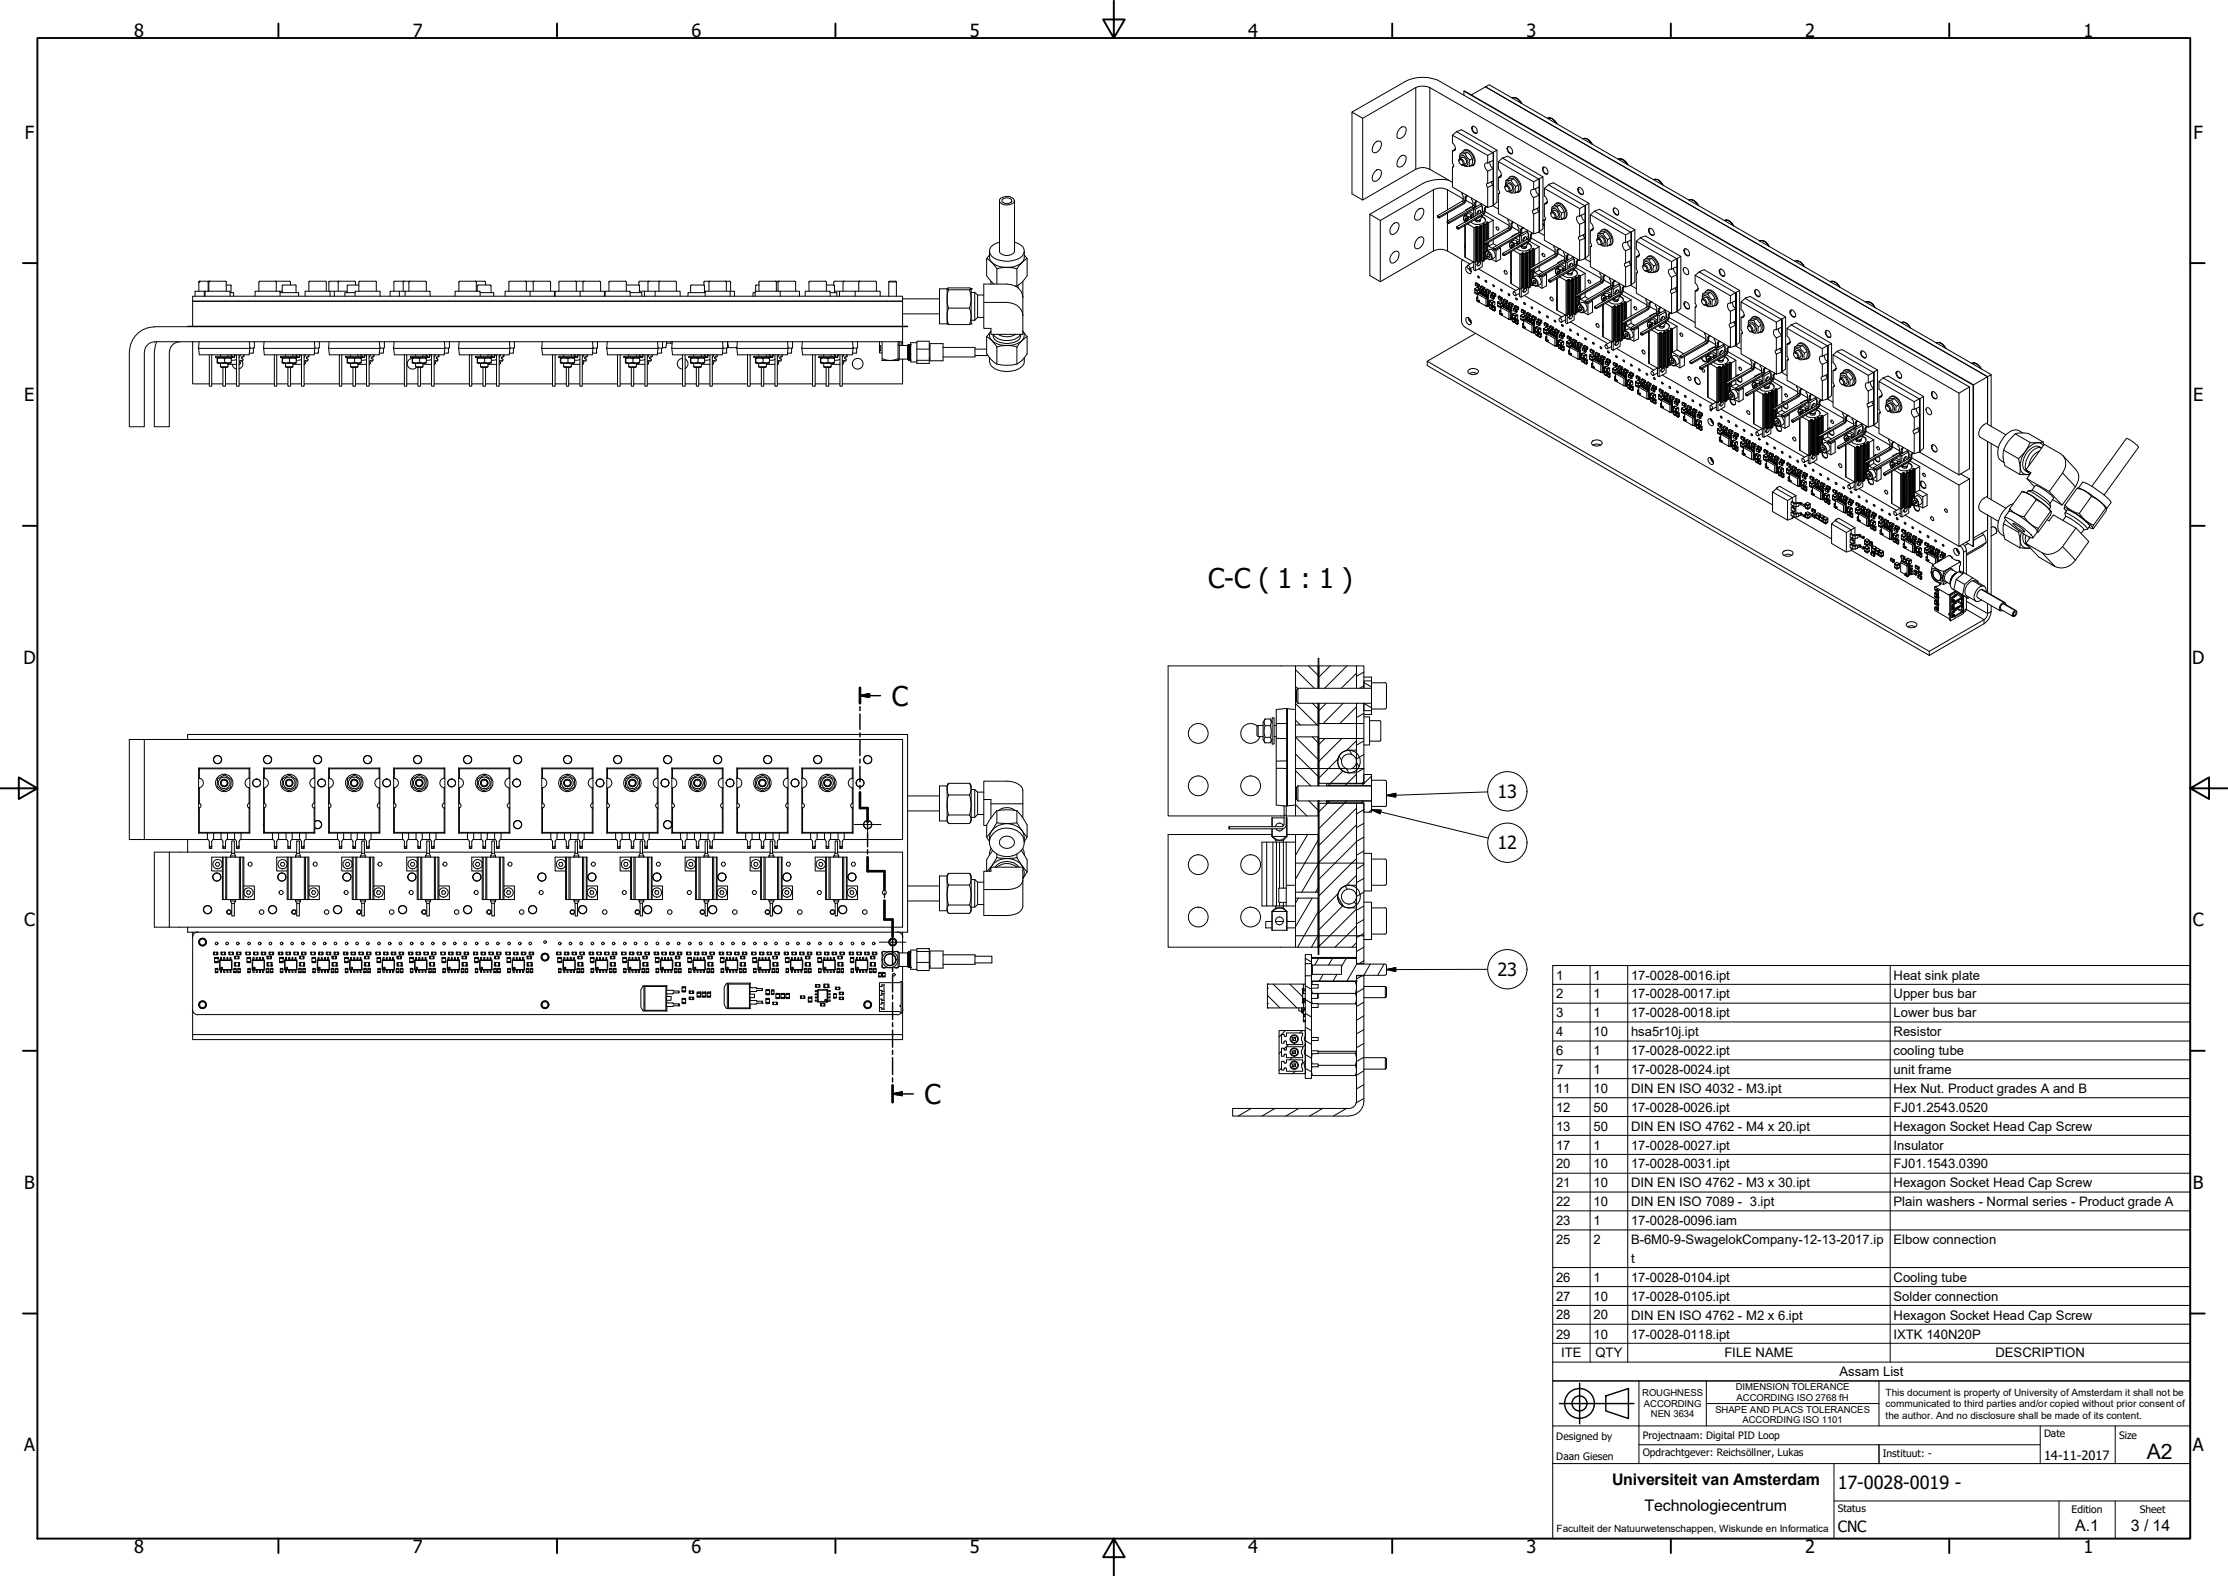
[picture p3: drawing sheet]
<svg xmlns="http://www.w3.org/2000/svg" width="594mm" height="420mm" viewBox="0 0 594 420" stroke-linecap="round" stroke-linejoin="round" font-family="sans-serif">
<defs><g id="words">
<g font-size="7.2">
<text x="322.1" y="156.6">C-C ( 1 : 1 )</text>
<text x="237.8" y="188.1">C</text>
<text x="246.5" y="294.3">C</text>
</g>
<text font-size="5.7" x="572.5" y="388.9">A2</text>
<g font-size="4.8">
<text x="35.8" y="9.8">8</text>
<text x="110" y="9.8">7</text>
<text x="184.3" y="9.8">6</text>
<text x="258.6" y="9.8">5</text>
<text x="332.8" y="9.8">4</text>
<text x="407" y="9.8">3</text>
<text x="481.3" y="9.8">2</text>
<text x="555.6" y="9.8">1</text>
<text x="6.6" y="36.9">F</text>
<text x="584.9" y="36.9">F</text>
<text x="6.5" y="106.9">E</text>
<text x="584.8" y="106.9">E</text>
<text x="6.2" y="176.9">D</text>
<text x="584.5" y="176.9">D</text>
<text x="399.3" y="212.7">13</text>
<text x="399.3" y="226.4">12</text>
<text x="6.4" y="246.9">C</text>
<text x="584.7" y="246.9">C</text>
<text x="399.3" y="260.2">23</text>
<text x="6.4" y="316.9">B</text>
<text x="584.7" y="316.9">B</text>
<text x="6.4" y="386.9">A</text>
<text x="584.7" y="386.9">A</text>
<text x="490" y="396.9">17-0028-0019 -</text>
<text x="35.8" y="414.1">8</text>
<text x="110" y="414.1">7</text>
<text x="184.3" y="414.1">6</text>
<text x="258.6" y="414.1">5</text>
<text x="332.8" y="414.1">4</text>
<text x="407" y="414.1">3</text>
<text x="481.3" y="414.1">2</text>
<text x="555.6" y="414.1">1</text>
</g>
<g font-size="4.3">
<text x="429.8" y="395.8">Universiteit van Amsterdam</text>
<text x="438.5" y="402.9">Technologiecentrum</text>
<text x="553.3" y="408.2">A.1</text>
<text x="568.2" y="408.2">3 / 14</text>
</g>
<text font-size="4.1" x="490" y="408.5">CNC</text>
<g font-size="3.5">
<text x="414.9" y="261.2">1</text>
<text x="424.9" y="261.2">1</text>
<text x="434.9" y="261.2">17-0028-0016.ipt</text>
<text x="504.9" y="261.2">Heat sink plate</text>
<text x="414.9" y="266.2">2</text>
<text x="424.9" y="266.2">1</text>
<text x="434.9" y="266.2">17-0028-0017.ipt</text>
<text x="504.9" y="266.2">Upper bus bar</text>
<text x="414.9" y="271.3">3</text>
<text x="424.9" y="271.3">1</text>
<text x="434.9" y="271.3">17-0028-0018.ipt</text>
<text x="504.9" y="271.2">Lower bus bar</text>
<text x="414.9" y="276.3">4</text>
<text x="414.9" y="281.3">6</text>
<text x="424.9" y="276.3">10</text>
<text x="424.9" y="281.3">1</text>
<text x="434.9" y="276.3">hsa5r10j.ipt</text>
<text x="434.9" y="281.3">17-0028-0022.ipt</text>
<text x="504.9" y="276.3">Resistor</text>
<text x="504.9" y="281.3">cooling tube</text>
<text x="414.9" y="286.3">7</text>
<text x="424.9" y="286.3">1</text>
<text x="434.9" y="286.3">17-0028-0024.ipt</text>
<text x="504.9" y="286.4">unit frame</text>
<text x="414.9" y="291.4">11</text>
<text x="424.9" y="291.4">10</text>
<text x="434.9" y="291.4">DIN EN ISO 4032 - M3.ipt</text>
<text x="504.9" y="291.4">Hex Nut. Product grades A and B</text>
<text x="414.9" y="296.4">12</text>
<text x="424.9" y="296.4">50</text>
<text x="434.9" y="296.4">17-0028-0026.ipt</text>
<text x="504.9" y="296.4">FJ01.2543.0520</text>
<text x="414.9" y="301.4">13</text>
<text x="424.9" y="301.4">50</text>
<text x="434.9" y="301.5">DIN EN ISO 4762 - M4 x 20.ipt</text>
<text x="504.9" y="301.5">Hexagon Socket Head Cap Screw</text>
<text x="414.9" y="306.5">17</text>
<text x="414.9" y="311.5">20</text>
<text x="424.9" y="306.5">1</text>
<text x="424.9" y="311.5">10</text>
<text x="434.9" y="306.5">17-0028-0027.ipt</text>
<text x="434.9" y="311.5">17-0028-0031.ipt</text>
<text x="504.9" y="306.5">Insulator</text>
<text x="504.9" y="311.5">FJ01.1543.0390</text>
<text x="414.9" y="316.5">21</text>
<text x="424.9" y="316.5">10</text>
<text x="434.9" y="316.5">DIN EN ISO 4762 - M3 x 30.ipt</text>
<text x="504.9" y="316.5">Hexagon Socket Head Cap Screw</text>
<text x="414.9" y="321.6">22</text>
<text x="424.9" y="321.6">10</text>
<text x="434.9" y="321.6">DIN EN ISO 7089 - 3.ipt</text>
<text x="504.9" y="321.5">Plain washers - Normal series - Product grade A</text>
<text x="414.9" y="326.6">23</text>
<text x="424.9" y="326.6">1</text>
<text x="434.9" y="326.6">17-0028-0096.iam</text>
<text x="414.9" y="331.6">25</text>
<text x="424.9" y="331.6">2</text>
<text x="434.9" y="331.6">B-6M0-9-SwagelokCompany-12-13-2017.ip</text>
<text x="504.9" y="331.6">Elbow connection</text>
<text x="414.9" y="341.7">26</text>
<text x="424.9" y="341.7">1</text>
<text x="434.9" y="336.7">t</text>
<text x="434.9" y="341.7">17-0028-0104.ipt</text>
<text x="504.9" y="341.7">Cooling tube</text>
<text x="414.9" y="346.8">27</text>
<text x="424.9" y="346.8">10</text>
<text x="434.9" y="346.8">17-0028-0105.ipt</text>
<text x="504.9" y="346.8">Solder connection</text>
<text x="414.9" y="351.8">28</text>
<text x="424.9" y="351.8">20</text>
<text x="434.9" y="351.8">DIN EN ISO 4762 - M2 x 6.ipt</text>
<text x="504.9" y="351.8">Hexagon Socket Head Cap Screw</text>
<text x="414.9" y="356.8">29</text>
<text x="424.9" y="356.8">10</text>
<text x="434.9" y="356.8">17-0028-0118.ipt</text>
<text x="504.9" y="356.8">IXTK 140N20P</text>
<text x="416.3" y="361.9">ITE</text>
<text x="425.4" y="361.9">QTY</text>
<text x="459.8" y="361.9">FILE NAME</text>
<text x="532.1" y="361.9">DESCRIPTION</text>
<text x="490.5" y="366.9">Assam List</text>
</g>
<text font-size="3.4" x="545" y="389.1">14-11-2017</text>
<g font-size="2.7">
<text x="502.8" y="372.2">This document is property of University of Amsterdam it shall not be</text>
<text x="502.8" y="375.2">communicated to third parties and/or copied without prior consent of</text>
<text x="415" y="383.8">Designed by</text>
<text x="438" y="383.6">Projectnaam: Digital PID Loop</text>
<text x="502.8" y="378.2">the author. And no disclosure shall be made of its content.</text>
<text x="545" y="383.1">Date</text>
<text x="565" y="383.6">Size</text>
<text x="415" y="389.1">Daan Giesen</text>
<text x="438" y="388.2">Opdrachtgever: Reichsöllner, Lukas</text>
<text x="502" y="388.4">Instituut: -</text>
<text x="490" y="403.1">Status</text>
<text x="552.4" y="403.3">Edition</text>
<text x="570.5" y="403.3">Sheet</text>
<text x="415" y="408.3">Faculteit der Natuurwetenschappen, Wiskunde en Informatica</text>
</g>
<g font-size="2.5">
<text x="462.9" y="370.6">DIMENSION TOLERANCE</text>
<text x="437.9" y="372.2">ROUGHNESS</text>
<text x="438.3" y="375.1">ACCORDING</text>
<text x="440.2" y="377.9">NEN 3634</text>
<text x="457.4" y="376.7">SHAPE AND PLACS TOLERANCES</text>
<text x="463" y="373.5">ACCORDING ISO 2768 fH</text>
<text x="464.6" y="379.5">ACCORDING ISO 1101</text>
</g>
</g></defs>
<!-- layer: Visible Narrow (ISO) -->
<g fill="none" stroke="#000" stroke-width=".27">
<path d="M360.5 29.9v21.8l2.8 1.6 14.2-8.2M363.3 31.5v21.8M366.6 38.1l.5-.4a.8 .8 0 0 1 1.3 .6 2.34 2.34 0 0 1-1.9 2.4l-.4-.1a1.99 1.99 0 0 1 .5-2.5zM373.3 34.3l.4-.4a.8 .8 0 0 1 1.3 .6 2.34 2.34 0 0 1-1.9 2.4l-.4-.1a2.17 2.17 0 0 1 .6-2.5zM377.5 23.3l-14.2 8.2-2.8-1.6 14.1-8.1a10.2 10.2 0 0 1 9.4 0l141.1 81.4v21.7l-2.7 1.7M377.5 23.3a4.6 4.6 0 0 1 3.8 0M377.5 23.3v21.8M381.3 23.3l141.1 81.5 2.7-1.6M381.3 23.3v21.8M387.3 36a3.7 3.7 0 0 1 2.4-1.4l9.5 5.4v13.9l-1 .8M388.1 39.7l-.8 .5h.3a.86 .86 0 0 0 .3-1.3l-.6-.8v-2.1l9.4 5.4v2.1M388.4 35.1l9.6 5.6"/>
<path d="M390.3 25.4l.2-1.2 135.7 78.4 3.8-2.2v12.3a3.1 3.1 0 0 0-2.3 3.6l5.1 3.1M390.3 24.3l135.8 78.4M392.3 25.3l3.8-2.1 133.9 77.2-133.9-77.2 1-.6 133.8 77.3M392.5 33.8l.2-.2a1.31 1.31 0 0 1 1.1 1.9 1.3 1.3 0 0 1-1.3-1.7zM392.6 34.1h.1M392.8 33.6a1.1 1.1 0 0 0-.1 1.3 1.1 1.1 0 0 0 1.1 .5M393.3 35.4h.1M402 39.2l.1-.1a1.31 1.31 0 0 1 1.1 1.9 1.26 1.26 0 0 1-1.2-1.8zM402 39.5v.1M402.2 39.1a1.15 1.15 0 0 0 0 1.2 1.15 1.15 0 0 0 1.1 .6M403.2 26.1h.1M405.6 27.5a2.03 2.03 0 0 0-2.4-1.4 2.1 2.1 0 0 1 2.6 1.5"/>
<path d="M412.6 31.5v.1M415 32.9a2.35 2.35 0 0 0-2.4-1.4 2.34 2.34 0 0 1 2.6 1.6M422 37h.1M424.4 38.4a2.21 2.21 0 0 0-2.3-1.4 2.08 2.08 0 0 1 2.5 1.5M266.5 53.5v13.5a1.84 1.84 0 0 0 2.3 1.1 1.85 1.85 0 0 0 1.7-1.1v-13.5M266.8 52.9a2.68 2.68 0 0 1 3.6 .5 1.2 1.2 0 0 1-1.4 1.2 1.82 1.82 0 0 1-2.5-1.3zM267.2 53.3a1.76 1.76 0 0 1 2.5 0l.1 .3a1.66 1.66 0 0 1-2.7 0zM365.3 57.1v16.3l2.7 1.7 14.2-8.2M366.6 45.7l.5-.4a.8 .8 0 0 1 1.3 .7 2.34 2.34 0 0 1-1.9 2.4l-.4-.2a1.99 1.99 0 0 1 .5-2.5zM368 58.8v16.3M371.3 59.9l.5-.4 .9-.1a2.15 2.15 0 0 1-1.5 3.1 1.1 1.1 0 0 1-.5-1.6zM373.3 41.9l.4-.4a.8 .8 0 0 1 1.3 .6 2.34 2.34 0 0 1-1.9 2.5l-.4-.2a2.17 2.17 0 0 1 .6-2.5z"/>
<path d="M377.5 45.1a4 4 0 0 1 3.8 0M378 56l.4-.3 .9-.2a2.15 2.15 0 0 1-1.5 3.2l-.4-.1a1.99 1.99 0 0 1 .6-2.6zM381.3 45.1l6 3.5M382.2 50.6a4 4 0 0 1 3.8 0M382.2 50.6v16.3M383.6 57.8v.3M386 50.6v5.3M386 56.8v2.1M386 59.5v7.4M386 50.6l4.1 2.4M386.1 59.2v.3M386.3 48a10.5 10.5 0 0 0-7 .9l-14 8.2 2.7 1.7 14.2-8.2"/>
<path d="M387.3 40.2v3.3a.57 .57 0 0 1 .3 .5 .57 .57 0 0 1-.3 .6l.3-.2M387.3 44.6v5.3l9.4 5.4v-5.3M389 42.9l.1-.5 .2-.1a1.21 1.21 0 0 1 1 1.7l-.7-.1M389.1 42.7l.2-.2a.95 .95 0 0 1 .7 1.4 .95 .95 0 0 1-.9-1.2zM389.2 42.3l.1-1.3 1.4-.1 .5 1 .7 .8-.2 .8 .2 .8M389.3 42.3l.2-.8a1.76 1.76 0 0 1 1.9 2.4l-.7 .3-.4-.2M389.3 41a1.81 1.81 0 0 1 3 .8l.3 .9a1.4 1.4 0 0 1-.7 1.6M389.8 42a1.14 1.14 0 0 1 1 1.7l-.6 .3M389.8 51.4l.3 1v.9M389.8 41.9l-.6 .4M389.9 40.6a.99 .99 0 0 1 1.6-.4 3.1 3.1 0 0 1 1.3 3.8l-.8 .2M389.9 53.6l-6.6 3.9 .5 .3"/>
<path d="M389.9 53.6l.5 .4M390.1 44l.7 .4 1.1-.1M390.1 53.3l-.2 .3M390.1 53.3l.6 .2M390.3 40.1a1.37 1.37 0 0 1 2.1 .6 2.46 2.46 0 0 1 .5 3.3l-.3 .2M390.4 54l-6.6 3.8v.3M390.7 53.5v-.8l.2-.1a1.57 1.57 0 0 1-.5 1.7l-6.6 3.8-.5-.2v-.3M390.7 53.5l-.3 .5M390.7 59.1v.1M390.7 58.6v.4M390.9 53.4l1.8 1.1M390.9 58.7h.1"/>
<path d="M390.9 55.9v.1M390.9 56.9v.4M390.9 58.7v.3M391 59l-.3 .2M391 52.4h-.2l-.1 .3M391 58.1l-.3 .3M391 52v.4M391 52.4l-.1 .2M391 58.7l.2 .1M391 58.7v.3M391.2 58.8h.1M391.2 58.3l.1 .1"/>
<path d="M391.3 58.4l-.5-.3-.1 .6M391.3 59.7l1.7 1M391.3 52.2l-.3 .2M391.3 58v.4M391.3 40.6l-.6 .3M391.4 58l-.7-.4-.3 .1a1.26 1.26 0 0 0 .3 1.5M391.4 58.1h.1M391.4 58.1v.3M391.5 58.1v.2M391.5 58.3l-.7 .1 .1 .3M391.5 57.8l.7 .1M391.5 57.8l-.1 .3"/>
<path d="M391.5 57.8l-.7-.4h-.3a1.11 1.11 0 0 0 .2 1.8M391.8 56.4l1.1 .7M392.1 57.5v.4M392.2 57.6h.1M392.2 57.6v.3M392.2 55.3l-1.3 .6 .1 .1M392.3 57.6v.2M392.3 57.8l-.1 .1M392.4 57.3l.5 .1M392.4 57.3l-.2 .3M392.4 57.3l-.7-.4-1.2 .5M392.4 52.8v.4a1.48 1.48 0 0 1 .3 1.5"/>
<path d="M392.5 55.2l-6.6 3.8 .4 .2M392.5 55.2l.4 .2M392.6 42.3l-.7 .4M392.6 57.9v.1M392.7 54.7l-.2 .5M392.7 54.7l.5 .3M392.9 57.7l-.7 .6M392.9 57.8l-.6 .4M392.9 55.5l.5 .3M392.9 55.8l-6.6 3.7-.4-.1v-.3M392.9 55.4l-6.6 3.8v.3M393.2 55l-.3 .4"/>
<path d="M393.2 55v-.8l.3-.2-.1 1.3M393.4 58.5v.3a.76 .76 0 0 0 1.3 0v-.3M393.4 55.8v1.8M393.4 54.9l.4 .2M393.5 53.8v.2M393.6 53.8l-.3 .2-.1 .2M393.6 53.5v.3M393.8 53.6l-.2 .2M394 56.4h.3M394.3 56v.4l-.5 .5 .3 .2M394.5 58.7v.4M394.6 58.7l-.6 .1-.7-.3 .6 .3 .6-.1"/>
<path d="M394.6 58.7h-.1M394.7 56.9l.1-.7-.2-.2a.81 .81 0 0 0-.6 1.3M395 54.6l-.3-.1-1.8 1v2.4M395 54.3l.3 1.9M395 56.6l-6.6 3.8 .5 .3M395 56.6l.5 .3M395.1 57.8l.5 .2 .5 .8M395.1 54.8l-1.7 1M395.2 57.7a.98 .98 0 0 1 .7 1.5 2.82 2.82 0 0 1-3.7 0M395.2 57.5l-.6 1.2M395.2 55.9l.1 .1M395.2 55v1.5"/>
<path d="M395.2 57.4v.1M395.2 57.5l-1.8 1M395.3 56.2l-.3 .4M395.3 56.2l.5 .3M395.5 59.8v.1M395.5 59.9l.1 .1M395.5 56.9l-6.6 3.8v.4M395.5 57.2l2.6 1.5M395.6 60l-.1 .2M395.6 59.7h.3M395.6 59.7v.3M395.6 59.7l-.1 .1"/>
<path d="M395.8 56.5v-.8l.2-.2a1.62 1.62 0 0 1-.5 1.8l-6.6 3.8-.5-.2v-.3M395.8 56.5l-.3 .4M395.9 59.7l.1 .1M395.9 59.7v4.7M396 59.8h.2M396 59.8v4.6M396 56.4l6.4 3.7M396 55.4v.1M396.1 55.4l-.3 .1v.2M396.1 55v.4M396.2 59.8v4.4M396.3 59.3v.2"/>
<path d="M396.3 59.5h.1M396.4 59.5v.2M396.4 59.2h.3M396.4 55.2h.1M396.4 59.2v.3M396.4 59.7v4.4M396.4 59.2l-.1 .1M396.4 59.7l-.2 .1M396.4 55.2l-.3 .2M396.5 59.6v4.5M396.7 48.9l-.3 .2v.6l.3 .3M396.7 43.5h-.7a1.53 1.53 0 0 0 .7 2.1"/>
<path d="M396.7 45.6v3.3M396.7 59.2v4.7M396.9 59.4v4.4M397.2 43.2a2.12 2.12 0 0 0 .9 1.7l-1.4 .7M397.6 48.4l.5 .9-1.4 .7M398 54.8l1.5 .9M398.1 58.7l-1.2 .7-.2-.2M398.1 42.8l-1.4 .7M398.1 48.2l-1.4 .7M398.1 40.6l-1.4 .8M398.1 58.7v4.4M398.2 54.7l-1.5 .6"/>
<path d="M398.2 54.7v-14.1l-.1 14.2M399.2 40l-1 .6M399.5 47.3v3.3a.73 .73 0 0 1 .2 1h-.2l.4-.2M399.5 51.6v5.3l9.4 5.4v-5.2M399.5 43.1a4.6 4.6 0 0 1 2.5-1.5l9.4 5.6v13.8l-.9 .8M400.4 46.7l-.9 .6h.4a1.41 1.41 0 0 0-.4-2.2v-2l9.4 5.4v2M400.6 42.1l9.7 5.6M401.3 50v-.5l.3-.2a1.26 1.26 0 0 1 .9 1.7l-.2 .2-.5-.2M401.3 49.8l.2-.2a1.01 1.01 0 0 1 .8 1.4 .87 .87 0 0 1-1-1.2zM401.5 49.3l.3-.7a1.78 1.78 0 0 1 1.6 2.6l-.9-.2M401.6 48a1.8 1.8 0 0 1 3 .9l.3 .8a1.44 1.44 0 0 1-.8 1.7M402.1 58.4l.3 1.1v.9"/>
<path d="M402.1 47.7a1.14 1.14 0 0 1 1.1-.7 1.14 1.14 0 0 1 1 .7 2.77 2.77 0 0 1 .9 3.4l-.9 .2M402.4 51.1a1.55 1.55 0 0 0 1.7 .3M402.5 51.1l.6-.4a1.11 1.11 0 0 0 0-1.2 1.11 1.11 0 0 0-1-.5l-.7 .4 .2-1.4h1.3l.5 .9 .8 .8-.2 .9 .1 .8M402.6 47.2a1.52 1.52 0 0 1 2.1 .6 2.46 2.46 0 0 1 .4 3.3l-.2 .1M402.7 40.9h.1M403.2 59.5h-.3v.3M403.2 59.1v.4M403.2 59.4v.2M403.5 59.2l-.3 .3M403.5 47.7l-.6 .3M404.6 59.9v.3a1.7 1.7 0 0 1 .4 1.6M404.8 49.3l-.6 .4"/>
<path d="M408.9 56h-.2a.73 .73 0 0 0 .2 1.1M408.9 50.5l-.6 .2a1.45 1.45 0 0 0 .6 2M408.9 52.7v3.3M409.4 50.3a2.12 2.12 0 0 0 1 1.7l-1.5 .7M409.9 55.5l.5 .9-1.5 .7M410.4 49.8l-1.5 .7M410.4 55.3l-1.5 .7M410.4 47.7l-1.5 .8M411.4 44.7l.2-.2a1.35 1.35 0 0 1 1 1.9 1.3 1.3 0 0 1-1.2-1.7zM411.4 45h.1M411.4 59.9l.4 .5M411.4 59.5l.4 .7"/>
<path d="M411.4 47.2l-.9 .5M411.7 44.5a1.15 1.15 0 0 0-.1 1.2 1.15 1.15 0 0 0 1.1 .6M411.7 58.7l-.3 .2M411.8 58.7l-.4 .1M411.8 54.3v3.3a.73 .73 0 0 1 .2 1.1h-.2l.3-.2M411.8 58.7v5.4l9.4 5.3v-5.3M411.8 50.2a3.7 3.7 0 0 1 2.4-1.5l9.5 5.5v13.9l-1 .8M412.1 46.3h.1M412.6 53.8l-.8 .5 .4 .1a1.35 1.35 0 0 0-.4-2.2v-2l9.4 5.4v2M412.9 49.3l9.6 5.5M413.5 57.1l.1-.5a.98 .98 0 0 1 1.1 .4 .98 .98 0 0 1-.2 1.2l-.4-.2M413.6 56.8l.2-.1a.95 .95 0 0 1 .7 1.4 .95 .95 0 0 1-.9-1.3z"/>
<path d="M413.8 56.4l.2-.8a1.78 1.78 0 0 1 1.6 2.7l-.8-.2M413.8 55.2a1.95 1.95 0 0 1 3.3 1.2v.4a1.4 1.4 0 0 1-.7 1.7M414.4 54.8a1.17 1.17 0 0 1 1-.7 1.17 1.17 0 0 1 1.1 .7 2.77 2.77 0 0 1 .8 3.4l-.8 .2M414.7 58.2l.6 .3h1.1M414.7 58.1l.7-.3a1.16 1.16 0 0 0-1.1-1.8l-.6 .4 .1-1.2 1.4-.1 .5 .9 .7 .8-.2 .9 .2 .8M414.8 54.3a1.37 1.37 0 0 1 2.1 .6 2.88 2.88 0 0 1 .8 3l-.6 .4M415.8 54.7l-.6 .4M417.1 56.4l-.7 .4M420.8 50.1l.2-.1a1.35 1.35 0 0 1 1 1.9 1.3 1.3 0 0 1-1.2-1.8zM420.8 50.5h.1M421.1 50a1.3 1.3 0 0 0 .7 1.9l.3-.2M421.2 57.6l-.6 .1a1.53 1.53 0 0 0 .6 2.1"/>
<path d="M421.2 59.8v3.3M421.6 51.7h.1M421.7 57.4a2.12 2.12 0 0 0 1 1.7l-1.5 .7M422.7 56.9l-1.5 .7M422.7 54.8l-1.5 .8M423.7 54.2l-1 .5M424.1 57.3l1-1 1.4-.5 9.4 5.5v13.9l-.9 .7M425.1 56.3l9.7 5.6M430.2 55.6l.3-.2a1.31 1.31 0 0 1 1 1.9 1.3 1.3 0 0 1-1.3-1.7zM430.2 55.9h.1M430.5 55.4a1.1 1.1 0 0 0-.1 1.2 1.1 1.1 0 0 0 1.1 .6M431 57.2h.1"/>
<path d="M431.5 42.5h.1M433.9 43.9a2.35 2.35 0 0 0-2.4-1.4 2.17 2.17 0 0 1 2.6 1.5M440.9 47.9h.1M443.3 49.3a2.16 2.16 0 0 0-2.4-1.4 2.23 2.23 0 0 1 2.6 1.5M450.3 53.3h.1M452.8 54.7a2.35 2.35 0 0 0-2.5-1.4 2.34 2.34 0 0 1 2.6 1.5M459.7 58.8h.1M51.4 79h189.3v1.3h-189.3zM53 75.2h.1M53 75.2v2.4M53.3 75l-.3 .3M54.5 77.6v1.4"/>
<path d="M54.7 79v-1.4h6.6v1.4M54.7 77.6h-2.7v1.4M55.5 75.2v2.4M55.7 75l-.3 .3M56 75l-.3 .3v2.3M60.1 75h-7M60.1 75l.3 .3M60.3 75.2v2.4M60.3 76h1.1M61.3 78h1v1M61.4 76l.3 .2M61.6 76.2v1.8"/>
<path d="M68 79v-1.4h6.7v1.4M69.3 75h7.9l.2 .1 .1 .9M69.3 75l-.3 .3v2.3M73.4 75l.3 .3M73.7 75.2v2.4M74.7 78h4.9v1M74.7 77.6h.5M75.5 76l-.3 .2v1.8M75.5 76h3.2M78.8 76l.2 .2M78.9 76.2v1.8M81.3 79v-1.4h6.7v1.4"/>
<path d="M82.4 75.2v2.4M86.7 75h-4.1l-.3 .3M86.8 75l.3 .3M87 75.2v2.4M87.6 75.3l.3-.3h6.7l.2 .3v.7M87.7 75.2v2.4M88 77.6h4.6M89.2 77.6v1.4M90.2 75.2v2.4M90.4 75l-.3 .3M92.8 76l-.2 .2v1.8M92.8 76h2.9"/>
<path d="M94.7 79v-1.4h6.6v1.4M94.7 78h-2.8v1M95.7 75.2v2.4M100.1 75h-4.2l-.3 .3M100.1 75l.3 .3M100.3 75.2v2.4M105 75.2v2.4M106.5 77.6v1.4M107.5 75.2v2.4M107.7 75l-.3 .3M108 79v-1.4h6.7v1.4M108 77.6h-4v1.4"/>
<path d="M109 75.2v2.4M109.3 75l-.3 .3M113.4 75h-8.1l-.3 .3M113.4 75l.3 .3M113.7 75.2v2.4M121.3 79v-1.4h6.7v1.4M122.4 75.2v2.4M126.7 75l.3 .3v2.3M127.5 76l-.2 .2v1.4M127.5 76l3.4 .1v1.9M128 78h3.6v1M129.2 75l.2 .1 .1 .9"/>
<path d="M129.2 75h-6.6l-.3 .3M134.7 79v-1.4h6.7v1.4M135.7 75.2v2.4M140 75l.3 .3v2.3M140.1 75h-4.2l-.3 .3M140.1 75h6.5M141.4 77.6h6.4v1.4M142.2 75.2v2.4M142.4 75l-.3 .3M146.5 75l.3 .3v2.3M148 79v-1.4h6.7v1.4M149 75.2v2.4"/>
<path d="M149.3 75l-.3 .3M149.3 75h10.6M153.4 75l.3 .3v2.3M154.7 77.6h6.5v1.4M155.7 75l-.3 .3v2.3M159.9 75l.2 .3v2.3M161.4 79v-1.4h6.6v1.4M162.4 75.2v2.4M162.6 75l-.3 .3M162.6 75h4.3l.1 2.6M167 76h3.3M168 78h3.1v1"/>
<path d="M170.3 76l.2 .2v1.8M170.4 75.2v.8M170.5 77.6h1.3M170.6 75l-.3 .3M170.6 75h9.5M173.1 75l-.3 .3v2.3M174.7 79v-1.4h6.7v1.4M174.7 77.6h-2.9v1.4M175.7 75.2v2.4M175.9 75l-.3 .3M180.1 75l.2 .3v2.3M184.3 76h3.3"/>
<path d="M184.4 76l-.2 .2-.1 1.8M187.6 76l.2 .2v1.8M187.7 75.2v.8M187.8 77.6h.2M187.9 75l-.3 .3M188 75h6.6M188 79v-1.4h6.7v1.4M188 78h-4.5v1M189 75.2v2.4M189.3 75l-.3 .3M193.4 75l.3 .3v2.3M194.5 75l.3 .3v2.3"/>
<path d="M194.7 77.6h1.1v1.4M201.4 79v-1.4h6.6v1.4M201.4 78h-.6v1M201.7 76h.7M201.7 76l-.2 .2v1.4M202.4 75.2v2.4M202.6 75l-.3 .3M202.6 75h9.3M206.7 75l.3 .3v2.3M207.7 75l-.2 .3v2.3M208 77.6h5.2v1.4M211.9 75l.3 .3v2.3"/>
<path d="M214.7 79v-1.4h6.7v1.4M215.7 75.2v2.4M215.9 75l-.3 .3M216 75h4.1M220.1 75l.2 .3v2.3M220.3 76h1.9M221.4 78h1.7v1M222.5 77.6h1.3M222.6 75l-.3 .3 .2 2.7M222.6 75h10.8M225.1 75l-.3 .3v2.3M228 79v-1.4h6.7v1.4"/>
<path d="M228 77.6h-4.2v1.4M229.2 75l-.2 .3v2.3M233.4 75l.3 .3v2.3M237 75.2l.2-.2h1.6l.2 .2M237 75.2h2M237 75.2v3.8M239 75.2v3.8M240.7 79.7h9.8M252.5 77v9.3M252.5 77h-2v9.3h2M252.5 77h.1M252.9 77.3h5.6"/>
<path d="M258.5 77.3l.5-.3-.5-.2h-5.6l-.4 .2 .4 .3a8 8 0 0 0 0 4.8 6.5 6.5 0 0 0 0 4.4l-.4-.2M258.5 77.3a6.9 6.9 0 0 1 0 4.8M259 77h.1M259 77v9.3M259 78h.9M259.9 78l.8 .7h1.6M259.9 78v7.4M260.7 78.7v5.9M263.1 68.9v4.6l1.9 2.2M263.8 67a3.2 3.2 0 0 0 2.8 4.1l.9 .1a6 6 0 0 0 5-1.2l-1.4 1.7a9.5 9.5 0 0 0-5.3 0l-1.3-1.7-1.4-1.1 .7-.9M264.2 75v.7M265.8 71.7v4"/>
<path d="M266.5 64.6a3 3 0 0 0-2.7 2.5 3 3 0 0 0 3.1 2.3 6.9 6.9 0 0 0 5.6-1.1 2.06 2.06 0 0 0-1.1-3.4l-.9-.3M270.9 76.2h.1M271.1 71.7v4.5M271.1 76.2l-.3 .1M271.5 76.1v.7M272.7 79.2a3.9 3.9 0 0 0-4.2-3.5h-6.2v11.8h1.9v1.6h8.5v-5M272.7 75v4.2M272.7 79.2v4.9M273.1 67a3.2 3.2 0 0 1-.6 3l1.4-1.1-.8-.9M273.9 68.9v4.6l-1.4 1.7-1.4 1M371.3 67.5l.5-.4 .9-.1a2.12 2.12 0 0 1-1.5 3.1 1.1 1.1 0 0 1-.5-1.5zM378 63.7l.4-.4 .9-.1a2.12 2.12 0 0 1-1.5 3.1l-.4-.1a1.99 1.99 0 0 1 .6-2.5z"/>
<path d="M382.2 66.9a4 4 0 0 1 3.8 0M386 66.9l5.9 3.5M388.7 60.7v.4M390 69.3l-.3 .7v15.5a1.99 1.99 0 0 0 1 1.8l81.9 47.3M390.7 65.3v1M390.7 68.4v.2M390.7 68.6l2.3 1.3M390.7 60v8.6M391.2 71a1.08 1.08 0 0 0-.2 1.3 1.08 1.08 0 0 0 1.2 .5l-.2-1.2M391.2 70.8l.2-.1a.79 .79 0 0 1 .5 1h-.2a.69 .69 0 0 1-.5-.9zM391.7 71.7l.6 .7M391.8 71.7l.5 .7"/>
<path d="M392 71.7l.2 .3M392.9 69.8l-1.6 1M392.9 69.8v2.1l.5 .3M392.9 71.1l-1 .6M393 60.7v9.2M393.3 77l.6 .4 .6-.4-.7-.4-.5 .4v.2l.6 .4 .6-.3v-.3M393.3 77.2l.6 .4 .6-.3v.7l-.6 .3-.6-.4zM393.3 60.7v9.3M393.4 75.5l.2-.1 .2 .1-.3 .1v.5zM393.4 75.5l.8 .5M393.5 60.6l-.5 .1M393.5 75.6l.3-.1 .5 .3-.2 .1v.6l-.6-.4z"/>
<path d="M393.7 69.6l-.2 .1M393.7 60.4l-.2 .1v9.3l-.5 .1M393.7 60.4h.1M393.7 60.4v9.2M393.8 79.2l.2 .3-.2-.1v.7l.2 .1h-.2l.4 .3M393.8 69.6l.2 .1M393.8 60.4h.2M393.8 69.6h-.1M393.8 60.4v9.2M393.9 77.4v1.1M394 73.6l.3 .1v.4h-.2zM394 78.4l2.2 1.3v1.9l-2.2-1.2z"/>
<path d="M394 79.1l-.2 .1 .2 .2M394 69.7l.1 .1M394 60.4l.1 .1M394 60.4v9.3M394.1 76.5l.4-.1v-.5l-.3 .1v.6M394.1 60.5v9.3M394.2 71.7l10 5.7M394.3 80l.2 .2-.1 .2zM394.3 60.6v9.3l-.5 .7 .5 .2M394.4 78h.1M394.5 78.1h-.2h.2M394.5 75.9h-.4v.6"/>
<path d="M394.5 78l-.6 .3-.6-.4v.2l.6 .4 .4-.4M394.5 78h.1M394.5 78.1l.2 .1M394.5 78.1h.1M394.5 60.6v9.2M394.6 77.8l-.1 .3M394.7 60.2v9.6h-.6M394.7 69.6a.73 .73 0 0 1 0 .9 .73 .73 0 0 1-.8 .3v-.7l.2-.3M394.7 60.2v.3h-.6M394.7 76.4l.5-.1-.4 .2v.6l-.1-.1zM394.7 60.2h.1M394.7 76.4l.8 .5"/>
<path d="M394.8 69.4h.2M394.8 60.2h.2M394.8 77.6l-.2 .2 .2 .2 .2-.2M394.8 78l-.1 .2M394.8 69.4h-.1M394.8 60.2v9.2M394.8 77.6l.2 .2M394.8 77.4l.2 .3v-.3M394.8 78l.4 .2-.2 .2M394.8 77.1v-.6l.4-.2 .5 .3-.3 .3v.5M394.8 77.1l.6 .3M394.8 77.6h.1"/>
<path d="M395 78.4l-.3-.1 .3 .2M395 69.4l.1 .1M395 60.2h.1M395 60.2v9.2M395 77.7v.1M395 78.4v.1M395 78.5h.3M395 78.4l.3 .1M395.1 60.2v9.3M395.2 77.4h-.4h.4v.2l-.4 .6M395.2 69.6v1.5l-1.8 1.1v-2.2M395.4 78.3l-.1 .2"/>
<path d="M395.4 78l-.2 .2 .2 .1 .2-.2M395.4 77.4l.5-.1v-.6l-.4 .2v.5M395.4 60.2v9.3M395.4 77.9v.1M395.4 78l.2 .1M395.5 77.7l-.1 .2 .3 .1v-.2M395.5 78.3l.2 .2v.3M395.5 69.4l-.4 .1M395.5 60.2h-.4M395.5 60.2v9.2M395.6 68.9l.3 .1M395.6 60.1v4.5"/>
<path d="M395.6 65l-.1 4.4M395.7 68.9l.1 .4-.3 .3M395.7 78.8l-.4-.1 .4 .1M395.7 78.8l.2 .1M395.7 78l-.1 .1M395.7 78.8h.1M395.7 77.8l-.2-.1 .2 .1v.3l-.3 .5M395.7 69.5l-.5 .3M395.9 69l.1 .1M395.9 64.8v4.2M395.9 76.7l-.5 .2v.5M396 69.1h.2"/>
<path d="M396 74.7l.4 .1v.5l-.4-.3zM396 78.3l-.3 .2 .3 .2 .2-.2M396 78.7l-.1 .2M396 65.1v4M396 78.3l.2 .2M396 78.1l.2 .3v-.3M396 78.7l.4 .1M396 78.3h.1M396.1 67.2l.3-.2a1.5 1.5 0 0 1 1.2 2.2 1.46 1.46 0 0 1-1.5-2zM396.1 77.3l.6-.2-.4 .3v.5l-.2-.1zM396.1 77.3l.2 .1 .4-.3 .5 .3-.3 .3v.5M396.2 67.2a1.24 1.24 0 0 1 1.3 .6 1.24 1.24 0 0 1-.1 1.3 1.4 1.4 0 0 1-1.2-1.9z"/>
<path d="M396.2 79.1l-.3-.1 .3 .2M396.2 65.1v2M396.2 68.4v.7M396.2 79.1v.1M396.2 79.2l.2 .1M396.2 78.4v.1M396.2 79.1l.2 .1M396.4 67l.8-.5a1.39 1.39 0 0 1 1.3 .7 1.39 1.39 0 0 1 0 1.5l-.9 .5M396.4 78.1h-.4h.4l-.5 .8M396.4 78.9l-.2 .2M396.4 79.3l.3 .1zM396.4 68.9l-.2 .2"/>
<path d="M396.4 64.9v2.1M396.4 68.7v.2M396.4 79.2v.1M396.5 68.7l-.1 .2M396.5 64.9v2M396.6 79l-.2 .2M396.6 78.7l-.2 .2 .2 .1 .2-.2M396.6 78.6v.1M396.6 79.4v2.1M396.6 79.4l-.4 .3M396.6 78.7l.2 .1M396.7 67.6l.4 .3 .2 .5-.2 .3-.4-.3-.2-.5z"/>
<path d="M396.7 78.4l.1 .3 .1-.2M396.7 64.7v2.1M396.7 79l.2 .2M396.8 67.7l-.3 .2M396.8 78.7v.1M396.9 78.2l.1 .1 .4-.2v-.5l-.4 .2v.5M396.9 78.5l-.2-.1 .2 .1v.2l-.3 .6M396.9 64.6v1M396.9 79.2v2l-.2 .2M396.9 65.6l1.2 .7M396.9 79.2l-.2 .2v2M397 77.8l-.7-.4v.5l.6 .3"/>
<path d="M397.1 67.9l.1 .3M397.2 68.2l-.5 .2M397.2 68.2h.1M397.4 78.7h.4l-.3 .1v.6zM397.4 78.7h.4l.5 .3-.2 .1v.6M397.4 77.6l-.2-.2-.3 .3v.5M397.8 78h.3l-.2 .1v.6zM397.8 78l.9 .3-.2 .2v.5M398 75.9l.3 .1v.4zM398.1 79.7l.4-.1v-.6l-.3 .2v.5M398.1 64v.9l-1.2 .7M398.1 64.9l1 .6"/>
<path d="M398.2 79.2l-.7-.4v.6l.6 .3M398.4 66.3v.4M398.5 79l-.4 .1v.6M398.5 79h.3v-.6l-.2 .1v.6M398.6 78.5l-.7-.4v.6l.6 .3M398.7 66.6l.2 .2v3M398.8 78.4l-.3 .1v.5M398.9 66.8l1.2-.7v3l-1.2 .7-1.1-.7M399 60.5a.66 .66 0 0 1 .7 .8h-.5l-.3-.6zM399.5 79h.4l-.3 .2v.5zM399.5 79l.8 .5M399.6 79.2l.3-.2 .5 .4-.2 .1v.5l-.6-.3z"/>
<path d="M399.8 66l.3 .1M400.1 77.1l.4 .2v.3l-.4-.2zM400.2 80l.1 .1 .3-.2v-.5l-.3 .1v.6M400.6 79.4l-.4 .1v.5M400.8 80l.4-.3 .1 .2-.4 .2v.5zM400.8 80l.8 .5M401 67.8v.3M401.1 72.1a.7 .7 0 0 1 .7 1h-.2a.78 .78 0 0 1-.5-1zM402.1 78.3l.4 .1v.4h-.2zM402.1 60.7l-6.6 3.9 .5 .2M402.1 60.7l.6 .3M402.4 60.4l-.3 .3"/>
<path d="M402.4 60.4l.5 .2M402.7 61l-6.7 3.8v.3M402.9 72.4v1M402.9 75.5v.1M402.9 60.6l-.2 .4M402.9 75.6l2.4 1.4M402.9 66.2v.1M402.9 67.1v8.5M403 65.6v.5M403.2 60.4l-.1 .4-.4 .5-6.7 3.8-.5-.1M403.2 60.4v-.8l-.3 .2v.8M403.2 60.5l1.8 1.1"/>
<path d="M403.2 65.8h.1M403.2 63v.2M403.2 64v.3M403.2 65.8v.3M403.2 66.1l-.3 .2M403.2 65.3l-.3 .1M403.3 65.8l.2 .2M403.3 65.8v.2M403.5 77.9l.2-.1a.69 .69 0 0 1 .5 .9l-.2 .1a.79 .79 0 0 1-.5-.9zM403.5 65.4v.1M403.5 65.5l-.4-.3-.1 .5M403.5 66.7l1.8 1"/>
<path d="M403.5 65.1v.4M403.6 65l-.3-.3h-.6a1.36 1.36 0 0 0 .2 1.6M403.6 65.2l.1 .1M403.6 65.2v.3M403.7 65.3v.1M403.7 65.4l-.6 .1 .1 .3M403.8 64.9h.6M403.8 64.9l-.2 .3M403.8 64.9a.81 .81 0 0 0-1.2-.2 1.37 1.37 0 0 0 .3 1.6M404.1 63.5l1.1 .6M404.1 79.4l.4 .1v.5l-.4-.3zM404.4 64.6v.4"/>
<path d="M404.4 64.7h.2M404.4 64.7v.2M404.5 62.4l-.1-.1-1.2 .7h.1M404.6 64.7v.2M404.6 64.9h-.2M404.6 64.4l.6 .1M404.6 64.4l-.2 .3M404.6 64.4l-.7-.4-1.1 .6M404.7 62.2l-6.6 3.8 .5 .3M404.7 62.2l.5 .3M404.9 64.9v.2M405 61.8l-.3 .4"/>
<path d="M405 61.8l.4 .3M405.1 76.9l-1.6 .9M405.2 76.9v2.1l.4 .2M405.2 64.8l-.8 .6M405.2 62.7l.4 .2M405.2 62.8l-6.6 3.9-.5-.2v-.4M405.2 62.5l-6.6 3.8v.4M405.2 78.2l-1.1 .6M405.3 67.7v9.3M405.4 62.1l-.2 .4M405.4 62.1v-.8l.4-.2-.2 1.3M405.6 67.7v9.3"/>
<path d="M405.6 65.6v.3a.7 .7 0 0 0 .8 .4 .7 .7 0 0 0 .6-.7M405.6 62.9v1.8M405.7 62l.3 .1M405.8 67.6l-.5 .1M405.8 60.9v.2M405.8 60.9l-.4 .4M405.8 60.6v.3M406 76.7l-.2 .1M406 67.4l-.2 .1v9.4l-.5 .1M406 76.7h.1M406 67.4h.1M406 67.4v9.3"/>
<path d="M406.1 76.7l.2 .1M406.1 67.4l.2 .1M406.1 60.7h.1M406.1 67.4v9.3M406.1 60.7l-.3 .2M406.3 76.8v.1M406.3 63.4l.2 .1M406.3 67.5v.1M406.3 67.5v9.3M406.3 67.6v9.3M406.5 78.8l9.9 5.7M406.6 67.7v9.2l-.5 .7 .5 .3"/>
<path d="M406.6 63.2l-.5 .9 .3 .1M406.8 67.7v9.2M406.9 67.3v9.6h-.6M406.9 76.8a.7 .7 0 0 1 0 .8 .7 .7 0 0 1-.8 .2v-.5l.3-.4M406.9 67.3v.3h-.6M406.9 63.9l.1-.7-.2-.1a.85 .85 0 0 0-.6 1.3M406.9 76.5h.1M407 76.5h.3M407 67.2l.3 .1M407 67.2l-.1 .1M407 67.2v9.3M407.2 61.6h-.2l-1.8 1.1v2.2l-.6 .4"/>
<path d="M407.2 61.4l.3 1.1v.8M407.3 63.7l-6.6 3.8 .5 .3M407.3 76.5l.1 .1M407.3 67.3l.1 .1M407.3 67.3v9.2M407.3 63.7l.5 .3M407.4 64.9l.8 .5 .2 .4M407.4 61.9l-1.8 1M407.4 67.4v9.2M407.4 64.7a1.05 1.05 0 0 1 .8 1.6 2.93 2.93 0 0 1-3.8-.1M407.5 76.6v1.5l-1.9 1.1v-2.2M407.5 64.6l-.5 1-.3 .2-1.1-.2 .5 .3 .7-.1v.3"/>
<path d="M407.5 63h.1M407.5 62.1v1.4M407.5 64.5v.1M407.5 64.6l-1.9 1M407.5 63.3l-.2 .4M407.5 63.3l.6 .3M407.7 67.4v9.2M407.7 66.8v.2M407.7 67l.2 .1M407.8 76.5l-.4 .1M407.8 64.3l-6.6 3.8-.5-.1v-.4M407.8 64l-6.6 3.8v.3"/>
<path d="M407.8 76.5h.1M407.8 64.3l2.6 1.5M407.9 67.2l-.5 .2M407.9 67.1v.1M407.9 66.8h.2M407.9 66.8h-.2M407.9 66.8v.3M407.9 67.2l-.1 9.3M407.9 72.1v4.4M407.9 67.2v4.4M408 76.6l-.5 .3M408.1 63.6l-.3 .4"/>
<path d="M408.1 63.6v-.9l.2-.1a1.57 1.57 0 0 1-.5 1.7M408.1 76.1h-.2l.2 .3-.3 .3M408.1 76.1h.1M408.1 66.8h.1M408.1 66.8v4.7M408.1 71.9v4.2M408.2 76.1h.3M408.2 66.8h.3M408.2 66.8v4.6M408.2 72.2v3.9M408.3 63.5l6.4 3.7M408.3 62.4v.2"/>
<path d="M408.4 74.3l.2-.2a1.47 1.47 0 0 1 1.3 2.1 1.44 1.44 0 0 1-1.5-1.9zM408.4 62.4l-.3 .1v.2M408.4 62v.4M408.5 74.3l.2-.1a1.34 1.34 0 0 1 1 2 1.4 1.4 0 0 1-1.2-1.9zM408.5 66.8v4.4M408.5 72.1v2M408.5 75.4v.7M408.6 66.4v.1M408.6 66.5l.1 .1M408.6 74.1l.8-.5a1.45 1.45 0 0 1 1.3 2.2l-.8 .4M408.7 66.6v.2M408.7 66.3h.2"/>
<path d="M408.7 76l-.2 .1M408.7 62.2l-.3 .2M408.7 66.3v.3M408.7 66.8v4.4M408.7 72v2M408.7 75.7v.3M408.7 66.3l-.1 .1M408.7 66.8h-.2M408.7 75.8v.2M408.7 66.7v4.4M408.9 74.7l.5 .2 .2 .6-.2 .2-.5-.2-.2-.5zM408.9 66.3v4.7"/>
<path d="M408.9 71.9v2M409.1 74.8l-.4 .2M409.2 72.7l1.2 .7M409.2 66.5v4.3M409.2 71.7v1M409.3 74.9l.1 .3M409.4 75.2l-.5 .3M409.4 75.2h.1M410.3 61.9l1.5 .9M410.4 65.8l-1.2 .7-.3-.2M410.4 71v1.1l-1.2 .6M410.4 65.8v4.3"/>
<path d="M410.4 72.1l1 .5M410.5 61.8l-1.6 .5M410.5 61.8v-14.1l-.1 14.1M410.7 73.4v.3M410.9 73.7l.3 .1v3.1M411.2 73.8l1.2-.6v3l-1.2 .7-1.2-.7M411.3 67.5a.68 .68 0 0 1 .6 .9l-.2 .1a.69 .69 0 0 1-.4-1zM412.1 73l.3 .2M413.3 74.8v.4M413.4 79.2a.73 .73 0 0 1 .7 1 .69 .69 0 0 1-.7-.3 .69 .69 0 0 1 0-.7zM414.3 65.4v.4a1.53 1.53 0 0 1 .4 1.6M414.5 67.8l-6.7 3.8 .5 .3"/>
<path d="M414.5 67.8l.4 .3M414.7 67.4l-.2 .4M414.7 67.4l.5 .3M414.9 68.1l-6.6 3.8v.3M415.2 79.5v.9M415.2 67.7v-.9l.2-.1a1.57 1.57 0 0 1-.5 1.7l-6.6 3.8-.5-.1M415.2 67.7l-.3 .4M415.2 73.3h.1M415.2 74.2v8.5M415.2 72.7v.5M415.4 67.6l1.9 1M415.4 72.9h.1"/>
<path d="M415.4 70v.2M415.4 71.1v.3M415.4 72.9v.2M415.5 73.1l-.3 .2M415.5 66.5h-.2l-.1 .3M415.5 72.3l-.3 .3M415.5 66.1v.4M415.5 66.5l-.1 .2M415.5 72.9l.2 .1M415.5 72.9v.2M415.7 73h.1M415.7 72.4l.1 .2"/>
<path d="M415.8 72.6l-.4-.4-.2 .6M415.8 66.3h.1M415.8 73.8l1.8 1M415.8 72.2v.4M415.8 66.3l-.3 .2M415.9 72.1l-.4-.3h-.6a1.34 1.34 0 0 0 .3 1.5M415.9 72.2l.1 .1M415.9 72.2v.4M416 72.3v.2M416 72.5l-.6 .1v.3M416.1 72l.6 .1M416.1 72l-.2 .2"/>
<path d="M416.1 72l-.7-.5-.4 .1a1.06 1.06 0 0 0 .2 1.7M416.3 70.6l1.1 .6M416.6 71.7v.4M416.7 71.7l.1 .1M416.7 71.7v.4M416.8 69.4l-1.4 .6 .1 .1M416.8 71.8v.2M416.8 72l-.1 .1M416.9 71.5l.5 .1M416.9 71.5l-.2 .2M416.9 71.5l-1-.4-.9 .5M416.9 67v.4a1.48 1.48 0 0 1 .4 1.5"/>
<path d="M417 69.3l-6.6 3.8 .4 .3M417 69.3l.4 .3M417.1 72v.1M417.3 68.9l-.3 .4M417.3 68.9l.4 .3M417.4 71.9l-.7 .6M417.4 72l-.6 .4M417.4 69.7l.5 .3M417.4 70l-6.6 3.7-.4-.1v-.3M417.4 69.6l-6.6 3.8v.3M417.6 74.8v9.3M417.7 69.2l-.3 .4"/>
<path d="M417.7 69.2v-.9l.3-.1-.1 1.2M417.8 74.8v9.3M417.9 72.6v.3a.76 .76 0 0 0 1.3 0v-.2M417.9 70v1.7M418 69.1l.3 .2M418 74.7l-.4 .1M418 68v.2M418.1 68l-.4 .3M418.1 67.7v.3M418.2 74.5l-.2 .2v9.3l-.4 .1M418.2 74.5h.1M418.2 74.5v9.2"/>
<path d="M418.3 74.5l.2 .1M418.3 67.8l-.2 .2M418.3 74.5v9.2M418.5 70.5l.3 .1M418.5 74.6l.1 9.3M418.8 74.8v9.2l-.5 .8M418.8 70.2l-.5 .9 .4 .2M419 72.9v.4M419 74.7v9.3M419.1 72.8l-.6 .1-.7-.2 .6 .2h.6M419.1 72.8l-.1 .1M419.2 74.3v9.6h-.6"/>
<path d="M419.2 74.3l-.2 .4-.3 .1-.2-.2M419.2 71l.1-.7-.2-.2a.85 .85 0 0 0-.6 1.3M419.2 74.3h.1M419.3 74.3h.2M419.3 74.3v9.2M419.5 68.7l-.2-.1-1.9 1.1v2.4M419.5 68.4l.3 2M419.5 70.8l-6.6 3.8 .5 .2M419.5 70.8l.6 .2M419.5 74.3l.1 .1M419.5 74.3v9.3M419.6 71.9l.5 .3 .5 .7"/>
<path d="M419.6 69l-1.7 1M419.6 74.4v9.3M419.7 71.9a.98 .98 0 0 1 .7 1.4 2.82 2.82 0 0 1-3.7 0M419.7 71.7l-.6 1.1M419.7 70.1h.1M419.7 69.2v1.5M419.7 71.5v.2M419.7 71.7l-1.8 1M419.8 70.4l-.3 .4M419.8 70.4l.5 .3M419.9 74.4v9.3M420 74v.1"/>
<path d="M420 74.1h.1M420.1 74.3l-.5 .1M420.1 71l-6.7 3.8v.4M420.1 71.4l2.6 1.5M420.1 74.3h.1M420.1 74.3v9.3M420.1 74.1v.2M420.1 73.9h.3M420.1 73.9l-.1 .1M420.1 73.9v.2M420.1 74.3v4.4M420.1 79.2v4.3"/>
<path d="M420.2 79.2l-.1 4.4M420.2 74.2v4.5M420.3 70.7v-.9l.3-.2a1.62 1.62 0 0 1-.5 1.8l-6.7 3.8-.5-.2v-.3M420.3 70.7l-.2 .3M420.4 73.9l.1 .1M420.4 73.9v4.6M420.4 79v4.2M420.5 74h.3M420.5 74v4.5M420.5 79.3v3.9M420.6 70.6l6.3 3.6M420.6 69.5v.1"/>
<path d="M420.6 69.5h-.2l-.1 .3M420.6 69.1v.4M420.8 74v4.3M420.8 79.2v2.1M420.8 73.4v.2M420.8 73.6h.1M420.9 73.6v.2M420.9 73.4h.3M420.9 69.3l-.3 .2M420.9 73.4v.2M420.9 73.8v4.4M420.9 79.1v2"/>
<path d="M420.9 73.4h-.1M420.9 73.8l-.1 .2M421 73.8v4.4M421 79v2.1M421.2 63.1h-.2a.73 .73 0 0 0 .2 1M421.2 73.4v4.7M421.2 78.9v2M421.4 79.8l1.3 .7M421.4 73.5v4.4M421.4 78.8v1M422.1 62.6l.6 .9-1.5 .6M422.5 68.9l1.6 .9"/>
<path d="M422.7 72.9l-1.3 .6-.2-.1M422.7 78.1v1l-1.3 .7M422.7 62.4l-1.5 .7M422.7 72.9v4.4M422.7 79.1l.9 .6M422.7 68.9l-1.5 .5M422.7 68.9v-14.2v14.2M423.5 74.7a.66 .66 0 0 1 .7 .7l-.2 .1a.65 .65 0 0 1-.5-.8zM424.1 61.4v3.3a.73 .73 0 0 1 .1 1.1h-.1l.3-.2M424.1 65.8v5.3l9.4 5.4v-5.3M424.9 60.9l-.8 .5 .3 .1a1.41 1.41 0 0 0-.3-2.2v-2l9.4 5.4v2M425.8 64.1v-.4l.3-.2a1.26 1.26 0 0 1 .9 1.7l-.7-.1"/>
<path d="M425.8 63.9l.2-.2a1.01 1.01 0 0 1 .8 1.4 .87 .87 0 0 1-1-1.2zM426 63.5l.6-.3a1.14 1.14 0 0 1 1 1.7l-.6 .4M426 63.5l.1-1.3h1.3l.5 .9 .8 .8-.2 .8 .1 .9M426 63.5l.3-.8a1.22 1.22 0 0 1 1.6 .8 1.43 1.43 0 0 1 0 1.9l-.9-.2M426.1 62.2a1.81 1.81 0 0 1 3 .8l.3 .9a1.44 1.44 0 0 1-.8 1.7M426.6 72.6v.3l.3 .5v1.1M426.7 61.9a1.14 1.14 0 0 1 1-.7 1.14 1.14 0 0 1 1.1 .6 2.77 2.77 0 0 1 .8 3.5l-.8 .1M426.7 74.9l-6.6 3.8 .5 .3M426.7 74.9l.5 .3M426.9 65.3l.4 .3h1.3M426.9 74.5l-.2 .4M426.9 74.5l.5 .3"/>
<path d="M427.1 61.3a1.37 1.37 0 0 1 2.1 .7 2.46 2.46 0 0 1 .4 3.3l-.2 .1M427.2 75.2l-6.6 3.8v.3M427.4 74.8v-.8l.3-.2a1.57 1.57 0 0 1-.5 1.7l-6.6 3.8-.5-.1M427.4 74.8l-.2 .4M427.5 79.8v.4M427.7 74.7l1.8 1M427.7 79.9h.1M427.7 77.1v.2M427.7 78.1v.4M427.7 79.9v.3M427.7 73.6l-.3 .1v.3M427.7 79.4l-.3 .2"/>
<path d="M427.7 73.3v.3M427.7 73.6v.2M427.8 79.9l.2 .2M427.8 79.9v.3M428 79.5l.1 .1M428.1 79.6l-.5-.3-.2 .3 .1 .3M428.1 73.4l-.4 .2M428.1 79.2v.4M428.1 61.8l-.7 .4M428.1 79.2l-.6-.4-.3 .1a1.36 1.36 0 0 0 .2 1.5M428.1 79.4h.1M428.1 79.4v.2"/>
<path d="M428.2 79.4v.2M428.2 79.6a.33 .33 0 0 0-.4-.1 .33 .33 0 0 0-.1 .4M428.3 79l.6 .1M428.3 79l-.2 .4M428.3 79a.81 .81 0 0 0-1.2-.2 1.37 1.37 0 0 0 .3 1.6M428.6 77.6l1.1 .7M428.9 78.8v.4M428.9 78.8l.2 .1M428.9 78.8v.3M429 76.5l-1.3 .6 .1 .1M429.1 78.9v.1M429.1 79l-.2 .1"/>
<path d="M429.1 78.6l.6 .1M429.1 78.6l-.2 .2M429.1 78.6l-.7-.5-1.1 .6M429.1 74v.4a1.7 1.7 0 0 1 .4 1.6M429.3 76.4l-6.6 3.8 .4 .3M429.3 76.4l.4 .2M429.3 63.5l-.6 .4M429.4 79.1v.1M429.5 76l-.2 .4M429.5 76l.5 .2M429.7 79l-.8 .5M429.7 79l-.6 .5"/>
<path d="M429.7 76.8l.4 .3M429.7 77l-6.6 3.8-.4-.2v-.3M429.7 76.6l-6.6 3.9v.3M430 76.2l-.3 .4M430 76.2v-.8l.3-.2-.2 1.3M430.1 79.7a.67 .67 0 0 0 .7 .8 .67 .67 0 0 0 .7-.8M430.1 77.1v1.7M430.3 76.2l.2 .1M430.3 75.1v.1M430.3 75.1l-.3 .3M430.3 74.7v.4M430.6 74.9h.1"/>
<path d="M430.6 74.9l-.3 .2M430.8 77.6l.2 .1M431.1 77.3l-.5 .9 .3 .2M431.4 78.1l.1-.7-.1-.1a.81 .81 0 0 0-.7 1.2M431.7 75.8l-.2-.1-1.8 1.1v2.3M431.7 75.5l.4 1.1v.8M431.8 77.9l-6.6 3.8 .5 .3M431.8 77.9l.5 .2M431.9 79l.9 .6 .1 .4M431.9 76.1l-1.8 1M431.9 78.9l.9 .7a1.15 1.15 0 0 1-1.1 1.4 3.1 3.1 0 0 1-2.8-.6M432 78.7l-.5 1-.3 .3-1.1-.3 .9 .4 .3-.2v.4"/>
<path d="M432 77.1l.1 .1M432 76.3v1.4M432 78.7h.1M432 78.7l-1.9 1.1M432.1 77.4l-.3 .5M432.1 77.4l.5 .3M432.3 78.5l-6.6 3.8-.5-.2v-.3M432.3 78.1l-6.6 3.9v.3M432.3 78.5l2.6 1.4M432.6 77.7l-.3 .4M432.6 77.7v-.8l.2-.1a1.57 1.57 0 0 1-.5 1.7M432.8 77.6l6.4 3.7"/>
<path d="M432.8 76.6v.2M432.9 76.6h-.2l-.1 .3M432.9 76.2v.4M433.2 76.4l-.3 .2M433.5 70.1l-.2 .1a.73 .73 0 0 0 .2 1M433.5 64.7l-.4-.1a1.33 1.33 0 0 0 .4 2.2M433.5 66.8v3.3M434 64.4a2.12 2.12 0 0 0 .9 1.8l-1.4 .6M434.4 69.7l.5 .8-1.4 .7M434.8 76.1l1.5 .8M434.9 79.9l-1.2 .7-.2-.1M434.9 64l-1.4 .7"/>
<path d="M434.9 69.4l-1.4 .7M434.9 61.8l-1.4 .9M434.9 79.9v4.4M435 75.9l-1.5 .6M435 75.9l-.1-14.1v14.2M435.9 61.3l-.9 .5M436.3 68.5v3.3a.62 .62 0 0 1 0 1.1l.3-.3M436.3 72.9v5.2l9.4 5.5v-5.3M436.3 64.3a4.5 4.5 0 0 1 2.4-1.4l9.5 5.5v13.8l-1 .8M437.1 67.9l-.8 .6 .4 .1a1.41 1.41 0 0 0-.4-2.3v-2l9.4 5.5v2M437.4 63.4l9.6 5.5M438 71.2l.1-.5 .2-.2a1.26 1.26 0 0 1 1 1.7l-.3 .2-.4-.2"/>
<path d="M438.1 71l.2-.2a.92 .92 0 0 1 .7 1.4 .87 .87 0 0 1-.9-1.2zM438.3 70.6l.2-.8a1.78 1.78 0 0 1 1.6 2.6l-.8-.1M438.3 69.3a2 2 0 0 1 3.3 1.3v.4a1.4 1.4 0 0 1-.7 1.6M438.8 79.6v.4a1.53 1.53 0 0 1 .4 1.6M438.9 68.9a1.17 1.17 0 0 1 1.1-.6 1.17 1.17 0 0 1 1 .6 2.7 2.7 0 0 1 .8 3.4l-.8 .3M439.2 72.4l.6 .3 1.1-.1M439.4 68.4a1.37 1.37 0 0 1 2.1 .7 2.38 2.38 0 0 1 .4 3.2l-.3 .1M439.6 61l.3-.1a1.28 1.28 0 0 1 1 1.8 1.3 1.3 0 0 1-1.3-1.7zM439.7 61.3h.1M439.9 72a1.14 1.14 0 0 0 0-1.2 1.14 1.14 0 0 0-1.1-.6l-.6 .4 .1-1.3h1.4l.5 .8 .7 .8-.1 1 .1 .7M439.9 71.9l-.7 .4M439.9 60.8a1.2 1.2 0 0 0 1.1 1.9"/>
<path d="M440.3 68.9l-.6 .4M440.4 62.7h.1M441.6 70.6l-.7 .3M445.7 77.3h-.2a.73 .73 0 0 0 .2 1M445.7 71.8l-.6 .1a1.53 1.53 0 0 0 .6 2.1M445.7 74v3.3M446.2 71.5a2.12 2.12 0 0 0 1 1.8l-1.5 .7M446.7 76.8l.5 .8-1.5 .7M447.2 71.1l-1.5 .7M447.2 76.6l-1.5 .7M447.2 68.9l-1.5 .9M448.2 68.4l-1 .5"/>
<path d="M448.9 71.5l.2-.2a1.31 1.31 0 0 1 1.1 1.9 1.3 1.3 0 0 1-1.3-1.7zM449.1 66.5l.2-.2a1.35 1.35 0 0 1 1 1.9 1.3 1.3 0 0 1-1.2-1.7zM449.1 66.8h.1M449.4 66.3a1.15 1.15 0 0 0-.1 1.2 1.15 1.15 0 0 0 1.1 .6M449.8 68.1h.1M452 77.6v3.3a.73 .73 0 0 1 .2 1h-.2l.3-.2M452 73.4l1.3-1 1.1-.5 9.5 5.5v13.9l-1 .8M452.8 77l-.8 .6h.4a1.41 1.41 0 0 0-.4-2.2v-2l9.4 5.4v2M453.1 72.5l9.6 5.5M453.9 79.7l.1-1.4h1.4l.5 .9 .7 .8v1.7M454 79.9a1.01 1.01 0 0 1 .7 1.4 .86 .86 0 0 1-.8-.5 .86 .86 0 0 1 .1-.9zM454 79.7l.5-.4a1.14 1.14 0 0 1 1 1.7l-.6 .4 .3 .3h1.4"/>
<path d="M454 79.6l.3-.8a1.78 1.78 0 0 1 1.5 2.7l-.8-.1M454 78.3a1.84 1.84 0 0 1 3.1 .9l.2 .8a1.44 1.44 0 0 1-.7 1.7M454.6 78a1.14 1.14 0 0 1 1-.7 1.14 1.14 0 0 1 1.1 .7 2.77 2.77 0 0 1 .8 3.4l-.8 .2M455 77.4a1.82 1.82 0 0 1 2.6 1.3 2 2 0 0 1 0 2.7l-.2 .1M456.1 78l-.7 .3M457.3 79.6l-.7 .4M458.5 71.9l.2-.2a1.31 1.31 0 0 1 1 1.9 1.3 1.3 0 0 1-1.2-1.7zM458.5 72.2h.1M458.8 71.7a1.3 1.3 0 0 0 .7 1.9l.3-.1M459.3 73.5h.1M462.2 60.2a2.21 2.21 0 0 0-2.4-1.4 2.08 2.08 0 0 1 2.5 1.5M462.9 78l-1.5 .8"/>
<path d="M463.9 77.4l-1 .6M465.3 79.5l9.7 5.6M467.9 77.4l.3-.2a1.32 1.32 0 0 1 .9 1.9 1.3 1.3 0 0 1-1.2-1.7zM467.9 77.6v.1M468.2 77.2a1.1 1.1 0 0 0 0 1.2 1.1 1.1 0 0 0 1.1 .6M468.7 79h.1M469.2 64.2h.1M471.6 65.6a2.15 2.15 0 0 0-2.4-1.4 2.1 2.1 0 0 1 2.5 1.5M478.7 69.6l-.1 .1M481 71a2.21 2.21 0 0 0-2.3-1.4 2.23 2.23 0 0 1 2.5 1.6M488.1 75.1h.1M490.5 76.5a2.35 2.35 0 0 0-2.4-1.4 2.23 2.23 0 0 1 2.5 1.5"/>
<path d="M34.5 93.8v20h4v-20M41.1 93.8v20h4v-20M41.1 87.1h8.9M41.2 91.2a2.64 2.64 0 0 0-2.7 2.6M41.2 87.2a6.6 6.6 0 0 0-6.7 6.6M41.8 91.1l-.5 1.6-.1 1.1M47.8 91.2a2.64 2.64 0 0 0-2.6 2.6M50 87l192 .1zM51.4 91.1v11.2h4.4M53 92.9h13.6M53.1 91.1l-.1 1.8 .1 1.7h13.3l.2-1.7-.1-1.8M55.8 94.6l.1 8.4 .6-.2v-8.2"/>
<path d="M57.5 95h4.6v.3h-4.6zM58 95.6v1M58.2 95.3l-.3 .2M58.8 97.8l.2 .2h1.6l.2-.2M58.8 94.6v.4M58.8 96.9v.9M58.8 97.8h2M59.4 98l.2 5 .5-.2v-4.8M59.9 95.6l-2-.1v1.2h3.8l-.4 .2-3.4-.1M59.9 95.6v1M60.8 97.1h2.3M60.8 94.6v.4"/>
<path d="M60.8 96.9v.9M61.3 95.3l.4 .3h-1.8M61.6 94.6l.1 .4M61.7 95.6v1M61.8 94.6v.4M61.9 97.1l.5 1 .7 .3M62.5 95.3h-.6M62.5 94.6v.7l.2-.7M63.1 94.6l.1 8.4 .6-.2v-8.2M63.1 95.8l-1.5 .2M63.8 97.1h.1M63.9 96.3l.2 .7"/>
<path d="M64 97l-.2 .2M64.1 94.6l-.3 .7M64.3 96.2l-.4 .1M64.4 95.3l.1 .4M64.5 95.6a.32 .32 0 0 1 .2 .5 .32 .32 0 0 1-.4 .1M64.6 96.2a1.43 1.43 0 0 1-.9 2.1M64.6 95.1l-.2 .2M65 94.6v.4M65 95l-.4 .2M66.5 94.1h.9M67.6 92.8v1.2l-.2 .1M67.8 91.1v1.7h-1.2"/>
<path d="M70.3 92.9h13.6M70.4 91.1l-.1 1.8 .2 1.7h13.3l.1-1.7-.1-1.8M73.2 94.6l.1 8.4 .5-.2v-8.2M74.8 95h4.6v.3h-4.6zM75.3 95.6v1M75.6 95.3l-.4 .2M76.1 97.8l.2 .2h1.6l.2-.2M76.1 94.6v.4M76.1 96.9v.9M76.1 97.8h2M76.8 98l.1 5 .6-.2v-4.8M77.2 95.6l-2-.1v1.2h3.8l-.3 .2-3.5-.1"/>
<path d="M77.2 95.6v1M78.1 97.1h2.3M78.1 94.6v.4M78.1 96.9v.9M78.7 95.3l.3 .3h-1.8M78.9 94.6l.1 .4M79 95.6v1M79.1 94.6v.4M79.8 95.3h-.6M79.8 94.6v.7l.3-.7M80.4 94.6l.1 8.4 .6-.2v-8.2M80.4 95.8l-1.4 .2"/>
<path d="M81.1 97.1h.1M81.3 96.3l.1 .7M81.4 97l-.3 .2M81.4 94.6l-.3 .7M81.6 96.2l-.3 .1M81.7 95.3l.2 .4M81.9 95.6a.32 .32 0 0 1 .2 .5 .32 .32 0 0 1-.5 .1M82 95.1l-.3 .2M82.3 94.6l.1 .4M82.4 95l-.4 .2M83.8 94.1h1M84.9 92.8v1.2l-.2 .1"/>
<path d="M85.2 91.1v1.7h-1.3M87.6 92.9h13.7M87.8 91.1l-.2 1.8 .2 1.7h13.3l.2-1.7-.1-1.8M90.5 94.6l.1 8.4 .5-.2v-8.2M92.1 95h4.7v.3h-4.7zM92.6 95.6v1M92.9 95.3l-.3 .2M93.5 97.8l.2 .2h1.5l.2-.2M93.5 94.6v.4M93.5 96.9v.9M93.5 97.8h1.9M94.1 98l.1 5 .6-.2v-4.8"/>
<path d="M94.6 95.6l-2-.1v1.3v-.2l1 .2 1-.2 1.7 .1-.4 .2-3.3-.1M94.6 95.6v1M95.4 97.1h2.3M95.4 94.6v.4M95.4 96.9v.9M95.9 95.3l.4 .3h-1.7M96.2 94.6l.1 .4M96.3 95.6v1M96.5 94.6v.4M97.1 95.3h-.5M97.2 94.6v.7l.2-.7M97.7 94.6l.2 8.4 .5-.2v-8.2"/>
<path d="M97.8 95.8l-1.5 .2M98.4 97.1h.1M98.6 96.3l.1 .7M98.7 97l-.2 .2M98.8 94.6l-.4 .7M99 96.2l-.4 .1M99 95.4l.1 .3M99.1 95.3v.1M99.2 95.6a.32 .32 0 0 1 .2 .5 .32 .32 0 0 1-.5 .1M99.3 95.1l-.2 .2M99.6 94.6l.1 .4M99.7 95l-.4 .2"/>
<path d="M101.2 94.1h.9M102.2 92.8v1.2l-.1 .1M102.5 91.1v1.7h-1.2M105 92.9h13.6M105.1 91.1l-.1 1.8 .2 1.7h13.2l.2-1.7-.1-1.8M107.8 94.6l.1 8.4 .6-.2v-8.2M109.5 95h4.6v.3h-4.6zM109.9 95.6a1.43 1.43 0 0 0-1.2 2 1.43 1.43 0 0 0 2.3 .4M110 95.6v1M110.2 95.3l-.3 .2M110.8 97.8l.2 .2h1.6l.2-.2M110.8 94.6v.4"/>
<path d="M110.8 96.9v.9M110.8 97.8h2M111.4 98l.2 5 .5-.2v-4.8M111.9 95.6l-2-.1v1.3l.1-.2 .9 .2 1-.2 1.8 .1-.4 .2-3.4-.1M111.9 95.6v1M112.8 97.1h2.3M112.8 94.6v.4M112.8 96.9v.9M113.3 95.3l.4 .3h-1.8M113.5 94.6l.2 .4M113.7 95.6v1M113.8 94.6v.4"/>
<path d="M114.5 95.3h-.6M114.5 94.6v.7l.2-.7M115.1 94.6l.1 8.4 .6-.2v-8.2M115.1 95.8l-1.4 .2M115.8 97.1h.1M115.9 96.3l.2 .7M116.1 97l-.3 .2M116.1 94.6l-.3 .7M116.3 96.2l-.3 .1M116.3 95.4l.2 .3M116.4 95.3v.1M116.5 95.6a.32 .32 0 0 1 .3 .5 .32 .32 0 0 1-.5 .1"/>
<path d="M116.6 95.1l-.2 .2M117 94.6v.4M117 95l-.4 .2M118.5 94.1h.9M119.6 92.8v1.2l-.2 .1M119.8 91.1v1.7h-1.2M122.3 92.9h13.7M122.4 91.1l-.1 1.8 .2 1.7h13.3l.2-1.7-.2-1.8M125.2 94.6l.1 8.4 .5-.2v-8.2M126.8 95h4.6v.3h-4.6zM127.3 95.6v1M127.6 95.3l-.3 .2"/>
<path d="M128.1 97.8l.2 .2h1.6l.2-.2M128.1 94.6v.4M128.1 96.9v.9M128.1 97.8h2M128.8 98l.1 5 .6-.2v-4.8M129.2 95.6l-1.9-.1v1.3v-.2l1 .2 .9-.2 1.8 .1-.4 .2-3.3-.1M129.2 95.6v1M130.1 97.1h2.3M130.1 94.6v.4M130.1 96.9v.9M130.6 95.3l.4 .3h-1.8M130.9 94.6l.1 .4"/>
<path d="M131 95.6v1M131.1 94.6v.4M131.8 95.3h-.6M131.8 94.6v.7l.3-.7M132.4 94.6l.1 8.4 .6-.2v-8.2M132.4 95.8l-1.4 .2M133.1 97.1h.1M133.3 96.3v.3M133.3 96.6h.1M133.4 97l-.2 .2M133.4 96.6v.4M133.4 94.6l-.3 .7"/>
<path d="M133.6 96.2h.4M133.6 96.2l-.3 .1M133.7 95.4l.1 .3M133.7 95.3v.1M133.9 95.6l.2 .2-.1 .4M134 95.1l-.3 .2M134.3 94.6l.1 .4M134.4 95l-.4 .2M136.9 92.8v1.3h-1.1M137.2 91.1v1.7h-1.2M144.5 92.9h13.6M144.6 91.1l-.1 1.8 .2 1.7h13.2l.2-1.7-.1-1.8"/>
<path d="M147.3 94.6l.1 8.4 .6-.2v-8.2M149 95h4.7v.3h-4.7zM149.5 95.6v1M149.8 95.3l-.3 .2M150.3 97.8l.2 .2h1.6l.2-.2M150.3 94.6v.4M150.3 96.9v.9M150.3 97.8h2M151 98l.1 5 .5-.2v-4.8M151.4 95.6l-1.9-.1v1.3v-.2l1 .2 2.7-.2v.2h-3.7M151.4 95.6v1M152.3 97.1h2.3"/>
<path d="M152.3 94.6v.4M152.3 96.9v.9M152.8 95.3l.4 .3h-1.8M153.1 94.6l.1 .4M153.2 95.6v1M153.4 94.6v.4M154 94.6v.7l.2-.7M154 95.3h-.5M154.6 94.6l.1 8.4 .6-.2v-8.2M154.6 95.8l-1.4 .2M155.3 97.1h.1M155.4 96.3l.2 .7"/>
<path d="M155.6 97l-.2 .2M155.7 94.6l-.4 .7M155.8 96.2l-.4 .1M156 95.3v.4M156 95.6a.33 .33 0 0 1 .3 .5 .33 .33 0 0 1-.5 .1M156.1 95.1l-.2 .2M156.5 94.7v.1M156.5 94.6l.1 .2M156.6 95l-.5 .2M156.6 94.8v.2M158 94.1h.9M159.1 92.8v1.2"/>
<path d="M159.1 94l-.1 .1M159.3 91.1v1.7h-1.2M161.8 92.9h13.7M161.9 91.1l-.1 1.8 .2 1.7h13.3l.2-1.7-.2-1.8M164.7 94.6l.1 8.4 .6-.2v-8.2M166.3 95h4.7v.3h-4.7zM166.9 95.6v1M167.1 95.3l-.3 .2M167.6 97.8l.2 .2h1.6l.3-.2M167.6 94.6v.4M167.6 96.9v.9M167.6 97.8h2.1"/>
<path d="M168.3 98l.2 5 .5-.2v-4.8M168.8 95.6l-2-.1v1.3l.1-.2 .9 .2 2.8-.2-.1 .2h-3.7M168.8 95.6v1M169.7 97.1h2.3M169.7 94.6v.4M169.7 96.9v.9M170.2 95.3l.4 .3h-1.8M170.4 94.6l.2 .4M170.6 95.6v1M170.7 94.6v.4M171.3 94.6v.7l.3-.7M171.4 95.3h-.6"/>
<path d="M172 94.6l.1 8.4 .5-.2v-8.2M172 95.8l-1.4 .2M172.6 97.1h.1M172.8 96.3l.1 .7M172.9 97l-.2 .2M173 94.6l-.3 .7M173.1 96.2h.1M173.1 96.2l-.3 .1M173.3 95.3l.1 .4M173.4 95.6l.3 .2-.1 .4M173.5 95.1l-.3 .2M173.5 96.2l-.3 .1"/>
<path d="M173.9 94.7v.1M173.9 94.6v.2M173.9 95l-.4 .2M173.9 94.8v.2M175.3 94.1h1M176.4 92.8v1.2M176.5 94l-.2 .1M176.7 91.1v1.7h-1.2M177.7 91.5h1.1M177.8 91.1l-.3 1.6h-.8M178.9 91.4l-.1 .1M179.1 92.9h13.7"/>
<path d="M182 94.6l.1 8.4 .6-.2v-8.2M182 95.5a1.43 1.43 0 0 0-1.4 1.5 1.43 1.43 0 0 0 1.4 1.4M182.7 95.7a1.43 1.43 0 0 1 0 2.5M183.6 95h4.7v.3h-4.7zM184.2 95.6v1M184.5 95.3l-.4 .2M185 97.8l.2 .2h1.6l.2-.2M185 94.6v.4M185 96.9v.9M185 97.8h2M185.7 98l.1 5 .5-.2v-4.8M186.1 95.6l-2-.1v1.3l.1-.2 1 .2 2.7-.2-.1 .2h-3.7"/>
<path d="M186.1 95.6v1M187 97.1h2.3M187 94.6v.4M187 96.9v.9M187.5 95.3l.4 .3h-1.8M187.8 94.6l.1 .4M187.9 95.6v1M188 94.6v.4M188.7 94.6v.7l.2-.7M188.7 95.3h-.6M189.3 94.6l.1 8.4 .5-.2v-8.2M189.3 95.8l-1.4 .2"/>
<path d="M189.9 97.1h.1M190.1 96.3l.1 .7M190.3 97l-.2 .2M190.3 94.6l-.3 .7M190.4 96.2h.2M190.5 96.2l-.4 .1M190.6 95.3l.1 .4M190.7 95.6l.3 .4M190.8 95.1l-.2 .2M190.8 95.2h.2M190.9 96.2l-.4 .1M191 96l-.1 .2"/>
<path d="M191.2 95l-.3 .2M191.2 94.7v.1M191.2 94.6l.1 .2M191.3 94.8v.2M192.7 91.1l.1 1.8-.2 1.7h-13.3l-.2-1.7 .2-1.7-.5 .3M192.7 94.1h.9M193.7 92.8v1.2M193.8 94l-.2 .1M196.5 92.7h-2.3l-.2-1.6v1.7h-1.2M196.5 92.9h13.6M196.6 91.1l-.1 1.8 .2 1.7h13.2l.2-1.7-.1-1.8M199.3 94.6l.2 8.4 .5-.2v-8.2"/>
<path d="M201 95h4.7v.3h-4.7zM201.5 95.6v1M201.8 95.3l-.3 .2M202.3 97.8l.2 .2h1.6l.2-.2M202.3 94.6v.4M202.3 96.9v.9M202.3 97.8h2M203 98l.1 5 .5-.2v-4.8M203.5 95.6l-2-.1v1.3v-.2l1 .2 2.7-.2v.2h-3.7M203.5 95.6v1M204.3 97.1h2.3M204.3 94.6v.4"/>
<path d="M204.3 96.9v.9M204.9 95.3l.3 .3h-1.7M205.1 94.6l.1 .4M205.2 95.6v1M205.4 94.6v.4M206 94.6v.7l.2-.7M206 95.3h-.5M206.6 94.6l.2 8.4 .5-.2v-8.2M206.7 95.8l-1.5 .2M207.3 97.1h.1M207.4 96.3l.2 .7M207.6 97l-.2 .2"/>
<path d="M207.7 94.6l-.4 .7M207.8 96.2h.1M207.8 96.2l-.3 .1M208 95.3v.4M208 95.6l.2 .1M208.2 95.1l-.3 .2M208.2 96.2l-.3 .1M208.2 95.7l.1 .3M208.4 96l-.2 .2M208.5 95l-.3 .2M208.5 94.7v.1M208.5 94.6l.1 .2"/>
<path d="M208.6 94.8v.2M210 94.1h.9M211.1 92.8v1.2l-.2 .1M211.3 91.1v1.7h-1.2M213.8 92.9h13.7M213.9 91.1l-.1 1.8 .2 1.7h13.3l.2-1.7-.2-1.8M216.7 94.6l.1 8.4 .6-.2v-8.2M218.3 95h4.6v.3h-4.6zM218.9 95.6v1M219.1 95.3l-.3 .2M219.6 97.8l.2 .2h1.6l.2-.2M219.6 94.6v.4"/>
<path d="M219.6 96.9v.9M219.6 97.8h2M220.3 98v4.8l.2 .2 .5-.2v-4.8M220.8 95.6l-2-.1v1.2l2-.1 .8 .2 .9-.2v.2h-3.7M220.8 95.6v1M221.6 97.1h2.4M221.6 94.6v.4M221.6 96.9v.9M222.2 95.3l.3 .3h-1.7M222.4 94.6l.2 .4M222.5 95.6v1M222.7 94.6v.4"/>
<path d="M223.3 95.3h-.6M223.3 94.6v.7l.3-.7M223.9 95.8l-1.4 .2M224 94.6l.1 8.4 .5-.2v-8.2M224.6 97.1h.1M224.8 96.3l.1 .7M224.9 97l-.2 .2M225 94.6l-.4 .7M225.1 96.2h.1M225.1 96.2l-.3 .1M225.3 95.3l.1 .4M225.4 95.6a.34 .34 0 0 1 .2 .4 .34 .34 0 0 1-.4 .3"/>
<path d="M225.5 95.1l-.3 .2M225.8 94.6l.1 .4M225.9 95l-.4 .2M227.3 94.1h1M228.4 92.8v1.2l-.1 .1M228.7 91.1v1.7h-1.2M234.5 91.1v3h.7M234.5 92.2h.3v1.4h-.3M235.2 91.1v5M235.2 95.6a4.7 4.7 0 0 0 4.3 0M235.2 96.1h.1M235.2 96.1h4.3"/>
<path d="M239.4 91.9l.4 .2h2.2M239.5 91.1v5M239.5 96.1h.1M239.8 95.7h2.2M239.8 91.1v4.6M239.8 95.7l-.4 .2M240.3 91.1v1M240.7 80.3h-189.3v6.7M240.7 87.1v4h-199.6M240.7 80.3v6.7M240.7 91.1v1M240.7 95.7v6.6h-16.1"/>
<path d="M240.7 83.7h9.8M242 92.1v3.6M242 95.7l.2 .2M242.2 95.9h.1M242.2 95.9v-3l.1 3M242.2 91.9l.1 .7M242.2 91.9h.1M242.2 91.9l.1 4M242.2 91.9v1M242.3 91.9l.1 4.1M242.3 92.6l.1 3.4M242.3 91.9h.1"/>
<path d="M242.3 91.9l-.3 .2M242.3 91.9v.7M242.3 91.9l.1 4M242.3 95.9l.1 .1M242.4 91.9l.1 4M242.4 96h.1M242.4 91.9l.2 4.1M242.4 91.9h.1M242.4 95.9v.1M242.4 95.9h.1M242.5 91.9l.1 4M242.5 91.9h.1"/>
<path d="M242.5 95.9l.1 .1M242.6 91.9l.1 4M242.6 96h.1M242.6 91.9l.2 4.1-.1-4.1M242.6 91.9h.1M242.6 95.9v.1M242.6 95.9h.1M242.7 91.9h.1M242.7 95.9l.1 .1M242.8 91.9v2.8M242.8 91.9v.3M242.8 96h.1"/>
<path d="M242.8 91.9h.1M244.5 91h3.3v5.9h-3.3zM244.5 91.4h-1.7v5.1h1.7M244.5 93.1h3.3M244.5 96.1h3.3M247.8 95.6h.2M247.8 92.2h.2M248 91.6h3.5v4.6h-3.5zM251.5 92.6h8.5v2.6h-8.5M252.9 86.5h5.6M252.9 82.1h5.6M258.5 82.1a5.6 5.6 0 0 1 0 4.4"/>
<path d="M259 86.3l-.5 .2M259 86.3h.1M260 94.8h3.4M260 93.1h3.1M260.7 84.6l-.8 .8h-.9M260.7 84.6h1.6M262.3 80.6h6.2a4 4 0 0 1 4.2 3.5M263.1 89.8v4.5a5.3 5.3 0 0 0 5.4 3.1 5.3 5.3 0 0 0 5.4-3.1v-4.5M263.1 89.8l1.1-1.5a2.18 2.18 0 0 0 1.5 3.3 7 7 0 0 0 6.8-.8 1.85 1.85 0 0 0 .2-2.5l1.2 1.5M263.1 89.8l1.4 1 1.3 1.7M263.8 95.4a2.9 2.9 0 0 0 2.6 3.4 5.8 5.8 0 0 0 6.6-1.9l.1-1.5M264.8 89.1a1.99 1.99 0 0 0 1.8 2.2 5.8 5.8 0 0 0 5.1-.8l.3-.5 .2-.9"/>
<path d="M264.9 89.1a4.8 4.8 0 0 0 7.2 0M265.8 92.5a9.5 9.5 0 0 1 5.3 0M265.8 92.5v4.6M266.1 89.1a4.6 4.6 0 0 0 4.7 0M271.1 92.5v4.6M273.9 89.8l-1.4 1-1.4 1.7M380.6 96.3v1.2l133.8 77.2M391.5 84.8l.3 .7 .5 .5-.3 .6a1.32 1.32 0 0 1-1-1.9 1.19 1.19 0 0 1 1.3 1.3l-.5-.6-.2-.6M391.7 99.6a1.99 1.99 0 0 1 2.2 0M391.8 98.5a1.95 1.95 0 0 1 2.4 .3v.4a1.75 1.75 0 0 1-2.8-.1zM391.9 85.1l.3 .5M393.4 88.9l-12.8 7.4 133.8 77.4"/>
<path d="M396.6 81.5l-.4 .1M396.6 81.6l.3 .2M396.7 81.4l-.1 .1M396.7 81.4h.1M396.8 81.6h.1M396.8 81.4l.1 .4-.1-.2M396.8 81.6h-.3M396.8 81.4h.1M397 80.2v.8l.2 .1v-.7l.6-.3-.2-.2-.6 .3 .2 .2v.7l.6 .3M397.2 81.3l.5 .3h.2h-.2v.7l-.5-.3v-.6l.5 .2 .1-.2M397.3 81.2l-.1 .1 .5 .2M397.8 81.4v-.7l-.6-.3 .6-.3 .6 .3-.6 .3 .2 1.5-.3 .1-.5-.3v.2l.5 .3 .3-.3-.3 .3"/>
<path d="M398 81.8l.5 .3 .2-.3-.2 .3-.5-.3v.7l.5 .3v-.7l.2-.1v.6l-.2 .2-.5-.3v.2l.5 .2 .2-.3-.2 .3M398 80.8l.6-.3v.8l-.6 .3zM398.6 80.5l-.2-.1-.6 .3 .2 .1M398.7 81.8l-.5-.3-.2 .1 .5 .4M399.4 80.5l.6 .4 .6-.3-.6-.4-.6 .3v.3l.6 .3 .6-.3v-.2M399.4 80.8l.6 .3 .6-.3v.6l-.6 .4-.6-.4zM399.9 82.8l.3 .3-.3-.2v.6l.3 .2-.3-.2v.2l.5 .3M400 80.9v1.1M400.2 82l2.1 1.2v1.9l-2.1-1.2zM400.2 82.7l-.3 .1 .3 .1M400.3 84h.1M400.4 83.5l.2 .4z"/>
<path d="M400.5 81.6h.1M400.6 81.6v.1M400.6 81.7h.2M400.6 81.6l.2 .1M400.6 81.5l-.6 .3-.6-.4v.2l.6 .4 .4-.4M400.7 81.4l-.1 .2M400.9 81.8l.3 .2zM400.9 81.5l-.1 .2M400.9 81.2l-.2 .2 .2 .1 .2-.2M400.9 80.1l.4-.2 .6 .3-.4 .2v.5l-.6-.3zM400.9 81.2l.2 .1M401 80.9v.2l.2 .1v-.2"/>
<path d="M401 81.5l.3 .2M401 81.1l-.1 .1M401.2 81.2l-.1 .1M401.3 80.9h-.3h.3v.4l-.4 .5M401.3 81.8l-.1 .2M401.5 81.5l-.2 .3 .5-.2M401.5 81.8l-.1 .3-.2-.1M401.5 80.9l.5-.1v-.6l-.4 .3v.5M401.5 81.5l.3 .1M401.6 81.3l.2 .3v-.2M401.6 81.9l.3 .2-.1 .2M401.6 81.4l-.1 .1"/>
<path d="M401.8 82.3l-.4-.2 .4 .3M401.8 82.4h.2M401.8 81.6h.1M401.8 82.3v.1M401.8 82.3l.2 .1M401.9 81.3h-.3h.3v.2l-.5 .6M402 80.2l-.5 .2v.5M402.1 82.2l-.1 .2M402.1 81.9l-.2 .2 .2 .1 .2-.2M402.1 81.8v.1M402.1 81.9l.2 .1M402.2 81.6l-.1 .2 .3 .1v-.2"/>
<path d="M402.2 82.2l.3 .2M402.3 80.8l.5-.1-.4 .2v.5zM402.3 80.8l.5-.1 .6 .3-.4 .3v.5M402.4 82.7l-.4-.2 .4 .2M402.4 82.7l.2 .1M402.4 81.9l-.1 .1M402.4 82.7h.1M402.5 81.6h-.3h.3v.3l-.4 .6M402.5 82.5l-.1 .2M402.5 85.1h.2M402.6 82.8l.2 .1zM402.6 85.1h.4"/>
<path d="M402.7 82.2l-.2 .3 .4-.2M402.7 82.5l-.1 .3M402.7 83v2.1M402.7 85.1h-.4M402.7 83l-.4 .2M402.7 82.2l.2 .1M402.8 82l.2 .3v-.2M402.8 82.6l.3 .1M402.8 82.1l-.1 .1M402.8 85.1l.2 .2M402.8 85l-.1 .1M402.8 85h.2"/>
<path d="M402.9 85.1h.1M403 85v.3v-.2M403 81.8l.5-.2v-.5l-.4 .2v.5M403 82.3h-.1M403 85h.1M403.1 82h-.3h.3l-.4 .8M403.1 81.3l-.7-.4v.5l.6 .4M403.1 83.8v.8l.2 .1v-.8l.6-.4-.8 .3 .2 .1v.8l.6 .3M403.1 82.7v2l-.3 .3M403.1 82.7l-.3 .2v2.1M403.4 84.8v.1l.4 .3 .3-.1M403.4 84.8l.4 .3"/>
<path d="M403.5 82.2h.4l-.3 .1v.5zM403.5 82.2l.9 .3-.2 .2v.5M403.5 81.1l-.5 .2v.5M403.9 81.6l.3-.1-.2 .1v.6zM403.9 81.6l.3-.1 .6 .3-.2 .2v.5M403.9 85l-.1 .2-.4-.3v.7l.4 .2v-.6l.3-.1v.6l-.3 .1-.4-.2v.2l.4 .2 .3-.3-.3 .3M403.9 85v-.8l-.6-.3 .6-.4 .6 .4-.6 .3v.8l.2 .1M404.1 85.2v.2l.5 .2 .2-.3-.2 .3-.5-.2v.6l.5 .3v-.7l.2-.1v.6l-.2 .2-.5-.3v.2l.5 .3 .2-.4-.2 .4M404.1 84.4l.6-.3v.7l-.6 .3zM404.2 83.2h.4v-.6l-.2 .1v.6M404.4 82.7l-.8-.4v.5l.6 .4M404.6 82.6l-.4 .1v.5"/>
<path d="M404.6 82.5h.3v-.5l-.2 .1v.5M404.7 84.1l-.2-.2-.6 .3 .2 .2M404.7 82.1l-.7-.5v.6l.6 .3M404.8 85.3l-.4-.2-.3 .1 .5 .2M404.9 82l-.1-.2-.2 .2v.5M405.5 84.1l.6 .3 .6-.3-.6-.4-.6 .4v.1l.6 .4 .6-.3v-.2M405.5 84.2l.6 .4 .6-.3v.7l-.6 .4-.6-.4zM405.6 82.6l.4-.1-.2 .2v.5zM405.6 82.6l.9 .5M405.8 82.7l.2-.2 .5 .3-.2 .2v.5l-.5-.3zM406 86.3l.3 .4-.3-.2v.6l.3 .2-.3-.2v.2l.5 .2M406.1 84.4v1.2"/>
<path d="M406.3 80.7l.3 .1v.4zM406.3 85.4l2.2 1.3v2l-2.2-1.3zM406.3 86.2l-.3 .1 .3 .2M406.3 83.5h.4v-.5l-.2 .1v.5M406.5 87l.3 .4-.1 .1zM406.5 85.1l-.2 .3M406.7 85.1h.1M406.7 85.1h-.2l.2 .2M406.7 83h-.4v.5M406.7 85l-.6 .4-.6-.4v.2l.8 .3M406.7 85h.1M406.7 85.3h.2"/>
<path d="M406.7 85.1l.2 .2M406.7 85.1v.2M406.8 84.9l-.1 .2M406.9 83.5l.6-.1-.4 .2v.5h-.2zM406.9 83.5l.9 .5M407 85.1l-.1 .2M407.1 84.4l.2 .4v-.2M407.1 84.7l-.3 .2 .2 .2 .3-.3M407.1 85.1l.3 .2-.1 .2M407.1 83.6l.4-.2 .6 .3-.4 .2v.6l-.6-.4zM407.1 84.6v.1M407.1 84.7l.2 .1"/>
<path d="M407.3 85.5l-.4-.1 .4 .2M407.3 84.8h.1M407.3 85.5v.1M407.3 85.6h.2M407.3 85.5l.2 .1M407.4 84.5l-.3-.1 .3 .1v.3l-.4 .5M407.6 85.4l-.1 .2M407.7 85.1l-.3 .2 .2 .1 .3-.2M407.7 84.5l.5-.2v-.5l-.4 .2v.6M407.7 85v.1M407.7 85.1l.2 .1M407.7 84.8v.2l.2 .1v-.2"/>
<path d="M407.7 85.4l.4 .2M407.9 85.8l-.4-.1 .4 .3M407.9 86h.2M407.9 85.8v.2M407.9 85.1v.1M407.9 85.8l.2 .2M408 84.9l-.3-.1 .3 .1v.3l-.4 .4M408 85.6l-.1 .2M408.2 83.8l-.5 .1v.6M408.2 81.8l.4 .2v.3l-.4-.2zM408.2 85.4l-.2 .2 .2 .2 .2-.3M408.2 85.8l-.1 .2"/>
<path d="M408.2 85.4l.2 .1M408.3 85.1l.2 .3v-.1M408.3 85.8l.3 .2-.1 .2M408.3 85.3l-.1 .1M408.4 84.4l.3-.3 .2 .1-.3 .2v.6l-.2-.1zM408.4 84.4l.5-.2 .6 .4-.4 .2v.5M408.5 86.1l-.4-.1 .4 .3M408.5 86.3h.2M408.5 86.2v.1M408.5 85.4l-.1 .1M408.5 86.2l.2 .1M408.6 85.2l-.3-.1 .3 .1v.2l-.4 .6"/>
<path d="M408.7 86.4h.2zM408.8 86.1l-.1 .2M408.9 85.8l-.3 .2 .2 .1 .3-.2M408.9 85.7v.1M408.9 86.5v2.1M408.9 88.6l-.4 .1M408.9 86.5l-.4 .2M408.9 85.8l.2 .1M408.9 88.7l.2 .2M408.9 85.4v.3l.2 .1 .1-.2-.3-.2 .3 .2-.1 .4M408.9 88.6h.1M408.9 86.1l.3 .2"/>
<path d="M409 88.5h.1M409.1 88.5v.4v-.3l-.4 .1M409.1 86l-.3 .3M409.1 85.8v.1M409.1 88.5l-.2 .1M409.1 88.4v.1M409.1 85.3l.5-.1v-.6l-.3 .3v.5M409.2 86.3v1.9l-.3 .4M409.2 86.3l-.3 .1v2.2M409.3 84.9l-.7-.5v.6l.5 .3M409.3 87.4v.7l.1 .1v-.8l.6-.3-.2-.1-.5 .4h.1v.8l.6 .4M409.5 88.3v.2l.5 .3 .1-.2-.1 .2v.6l-.5-.3v-.6l.5 .3v-.2"/>
<path d="M409.6 88.2l.4 .4M409.6 85.8l.4-.1-.2 .1v.6zM409.6 85.8l.4-.1 .6 .3-.3 .2v.5M409.6 84.6l-.5 .2v.5M410 85.1h.4l-.3 .1v.6zM410 85.1h.4l.6 .3-.3 .1v.6M410 88.6v-.8l-.6-.4 .6-.3 .7 .4-.7 .3v.8l.2 .1M410.2 88.9l.5 .3 .3-.3-.3 .3-.5-.3v.7l.5 .2v-.6l.3-.1v.6l-.3 .1-.5-.2 .5 .4 .3-.3-.3 .3M410.2 88.6v.7l-.2 .1-.5-.3 .5 .5 .2-.3-.2 .3M410.2 87.9l.6-.4v.8l-.6 .4zM410.3 83l.3 .1v.4h-.2zM410.3 86.7h.4v-.6l-.2 .2v.5"/>
<path d="M410.5 86.3l-.7-.5v.6l.5 .3M410.7 86.1l-.1-.1-.3 .2v.5M410.7 86.1l.4-.1v-.6l-.3 .2v.5M410.8 85.6l-.7-.4v.6l.6 .3M410.8 87.5l-.8 .3 .2 .1M411 88.9l-.5-.3-.3 .2 .5 .2M411.1 85.4l-.4 .1v.6M411.6 87.6l.7 .4 .6-.4-.7-.4-.6 .4v.2l.7 .4 .6-.3v-.3M411.6 87.8l.7 .4 .6-.3v.7l-.6 .3-.7-.4zM411.7 86.1h.4l-.2 .1v.6zM411.7 86.1l.9 .5M411.9 86.2l.2-.1 .6 .3-.3 .1v.6l-.5-.3z"/>
<path d="M412.1 89.8v.2l.3 .1-.3-.1v.7l.3 .1h-.3l.5 .2M412.3 88v1.1M412.4 84.2l.3 .1v.5l-.3-.4zM412.4 89l2.2 1.3v1.9l-2.2-1.2zM412.4 87.1l.4-.1v-.5l-.2 .1v.6M412.4 89.8h-.3l.3 .2M412.6 90.6l.2 .1v.3l-.2-.1zM412.7 88.6h.2M412.8 88.7v.1M412.8 86.5h-.4v.6M412.8 88.8h.3M412.8 88.7l.3 .1"/>
<path d="M412.9 88.6l-.6 .3-.7-.4v.3l.7 .3 .4-.4M412.9 88.6h.1M412.9 88.5l-.1 .2M413.1 87l.5-.1-.4 .3v.5zM413.1 87l.8 .5M413.1 88.6v.2M413.2 88.2l-.3 .3 .5-.1M413.2 87.2l.4-.3 .5 .3-.3 .3v.5l-.6-.3zM413.2 88.2l.2 .2M413.3 88l.1 .3v-.2M413.3 88.6l.3 .2-.2 .3M413.3 88.2h-.1"/>
<path d="M413.4 89l-.3-.1 .3 .2M413.4 89.1h.2M413.4 88.3v.1M413.4 89.1h.1M413.5 88.1l-.2-.1 .2 .1v.3l-.4 .4M413.6 89.3l.4 .2zM413.8 88.6l-.2 .2 .2 .1 .2-.2M413.8 88.9l-.2 .2M413.8 88l.1 .1 .4-.2v-.5l-.4 .1v.6M413.8 88.6l.2 .1M413.8 88.3v.3h.2v-.2M413.8 88.9l.3 .2"/>
<path d="M413.8 88.6h.1M414 88.6v.1M414.1 88.4l-.3-.1 .3 .1v.2l-.3 .6M414.1 89.2l-.1 .2M414.3 87.4l-.2-.2-.3 .3v.5M414.3 89.3l-.1 .3-.2-.2M414.4 85.4h.3v.5zM414.4 88.9l-.3 .3 .5-.1M414.4 88.9h.1M414.4 88.9l.2 .2M414.5 88.7l-.1 .2 .3 .1v-.2M414.5 89.3l.3 .2"/>
<path d="M414.5 87.9l.5-.2-.3 .3v.5zM414.5 87.9l.5-.2 .6 .4-.4 .2v.6M414.7 89.7l-.5-.1 .5 .2M414.7 89l-.1 .1M414.7 89.8h.1M414.7 89.7l.1 .1M414.7 89.7v.1M414.7 88.8l-.2-.1 .2 .1v.1l-.4 .6M414.7 89.5v.2M414.8 90h.3zM415 89.3l-.3 .2 .3 .1 .2-.2M415 89.6l-.2 .2"/>
<path d="M415 92.1h.1M415 90v2.1M415 92.1l-.4 .1M415 90l-.4 .3M415 89.3l.2 .1M415 89l.2 .3v-.2M415 89.6l.4 .2M415 89.2v.1M415 92.2l.2 .2M415.2 82.5v.2M415.2 82.7l2.4 1.4M415.2 92.1v.3v-.2h-.4"/>
<path d="M415.2 88.9l.5-.2v-.5l-.3 .2v.5M415.2 89.3v.1M415.2 92.1h-.1M415.2 92.1h.1M415.4 89.1l-.4-.1 .4 .1-.5 .8M415.4 88.4l-.7-.4v.5l.5 .4M415.4 90.8v.8l.1 .1v-.7l.7-.3-.2-.2-.6 .3 .1 .2v.7l.7 .4v-.7l-.7-.4 .7-.3 .6 .3-.6 .4v.7l.2 .1M415.4 89.8v2l-.3 .3M415.4 89.8l-.3 .2v2.1M415.6 91.9l.5 .4 .2-.1M415.7 91.8l.4 .3M415.7 89.3h.4l-.2 .1v.6z"/>
<path d="M415.7 89.3h.4l.6 .3-.3 .1v.6M415.7 88.2l-.5 .1v.6M415.7 85l.2-.1a.72 .72 0 0 1 .5 .9l-.2 .1a.69 .69 0 0 1-.5-.9zM416.1 88.7l.3-.2 .1 .1-.3 .2v.5zM416.1 88.7l.4-.1 .6 .3-.3 .2v.5M416.2 92.1l-.1 .2-.5-.3v.7l.5 .2v-.6l.2-.1v.6l-.2 .1-.5-.2 .5 .4 .2-.3-.2 .3M416.4 86.5l.4 .2v.3l-.4-.2zM416.4 92.3l.4 .4 .3-.3-.3 .3-.4-.3v.7l.4 .3v-.7l.3-.1v.7l-.3 .1-.4-.3v.2l.4 .2 .3-.2-.3 .2M416.4 91.4l.5-.3v.8l-.5 .3zM416.4 90.3l.4-.1v-.6l-.2 .2v.5M416.6 89.8l-.7-.4v.6l.5 .3M416.8 89.6l-.4 .1v.6"/>
<path d="M416.8 89.6h.4v-.6l-.2 .1v.6M416.9 91.1l-.1-.1-.6 .4h.2M417 89.1l-.8-.3v.5l.6 .3M417.1 92.4l-.5-.3-.2 .2 .4 .3M417.2 89l-.4 .1v.5M417.4 84l-1.6 .9M417.4 84v2l.5 .3M417.4 85.3l-1 .6M417.8 91.1l.6 .4 .6-.3-.7-.4-.5 .3v.3l.6 .3 .6-.3v-.2M417.8 91.4l.6 .3 .6-.3v.7l-.6 .3-.6-.3zM417.9 89.6h.4l-.3 .2v.5zM417.9 89.6l.8 .5"/>
<path d="M418 89.8l.3-.2 .5 .4-.2 .1v.5l-.6-.3zM418.2 83.7l-.2 .2M418.2 83.7h.1M418.3 93.4l.2 .3-.2-.2v.7l.2 .1h-.2l.4 .3M418.3 83.7l.3 .2M418.3 84.7l.5 .3M418.4 91.5v1.1M418.5 87.7l.3 .2v.4l-.1-.1zM418.5 92.6l2.3 1.2v1.9l-2.3-1.2zM418.5 93.3l-.2 .1 .2 .2M418.6 90.6h.4v-.6l-.3 .1v.6M418.7 85.8l10 5.8"/>
<path d="M418.8 94.1l.2 .3-.1 .1zM418.9 92.2l.1 .1M419 90l-.4 .1v.5M419 92.1l-.6 .3-.6-.3v.1l.6 .4 .4-.4M419 92.1h.1M419 92.3l.2 .1M419 92.2l.2 .2M419 92.2v.1M419.1 92l-.1 .2M419.2 83.8a.73 .73 0 0 1 0 .8 .73 .73 0 0 1-.8 .3v-.6l.3-.3M419.2 90.6l.5-.1-.3 .2v.5h-.2zM419.2 90.6l.9 .5"/>
<path d="M419.3 83.5l.2 .1M419.3 92.1l-.1 .3M419.3 83.5l-.1 .1M419.4 91.5l.1 .4v-.3M419.4 91.8l-.3 .2 .2 .1 .2-.2M419.4 90.7l.3-.2 .6 .3-.4 .2v.5l-.5-.3zM419.4 92.1l.3 .2M419.4 91.8l.1 .1M419.4 91.7v.1M419.5 92.6l-.3-.2 .3 .3M419.5 83.6l.1 .1M419.5 91.9h.1"/>
<path d="M419.5 92.6v.1M419.5 92.7h.3M419.5 92.6l.3 .1M419.7 91.6l-.3-.1 .3 .1v.2l-.4 .6M419.7 92.4l-.2 .2M419.7 83.7v1.6l-1.8 1v-2.2M419.9 92.5l-.1 .2M419.9 92.1l-.2 .3 .2 .1 .2-.3M419.9 91.5l.5-.1v-.6l-.3 .3v.5M419.9 92.1h.1M419.9 92.1l.2 .1M420 91.9l-.1 .2 .3 .1v-.2"/>
<path d="M420 92.5l.3 .2M420.1 83.6l-.5 .1M420.2 92.9l-.4-.1 .4 .2M420.2 93h.2M420.2 92.9v.1M420.2 92.2h-.1M420.2 92.9l.2 .1M420.2 91.9h-.2h.2v.3l-.3 .6M420.2 92.7v.2M420.2 83.7l-.5 .2M420.4 83.2l-.2-.1 .1 .3-.2 .3M420.4 83.2h.1"/>
<path d="M420.4 90.8l-.5 .2v.5M420.5 83.2h.3M420.5 88.9l.4 .1v.5l-.4-.4zM420.5 92.5l-.3 .2 .3 .1 .2-.2M420.5 92.8l-.1 .2M420.5 92.5l.2 .1M420.6 92.2l.2 .4v-.3M420.6 92.8l.3 .2M420.6 92.4l-.1 .1M420.6 81.4l.3-.3a1.5 1.5 0 0 1 1.2 2.3 1.51 1.51 0 0 1-1.5-2zM420.6 91.4l.6-.1-.4 .2v.6l-.2-.1zM420.6 91.4l.2 .1 .4-.2 .6 .3-.4 .3v.5"/>
<path d="M420.8 81.4a1.24 1.24 0 0 1 1.2 .5 1.24 1.24 0 0 1 0 1.4 1.4 1.4 0 0 1-1.2-1.9zM420.8 93.3l-.4-.2 .4 .3M420.8 93.4h.1M420.8 82.5v.7M420.8 93.3v.1M420.8 92.6h-.1M420.8 93.3l.1 .1M420.9 81.1l.8-.5a1.45 1.45 0 0 1 1.3 2.2l-.9 .6M420.9 92.3l-.3-.1 .3 .1v.2l-.5 .6M420.9 93.1l-.1 .2M420.9 93.5h.3zM420.9 83.1l-.1 .1"/>
<path d="M420.9 82.8v.3M421 82.9l-.1 .2M421.1 93.1l-.2 .3M421.1 92.8l-.2 .3 .4-.2M421.1 92.8h.1M421.1 93.6v2.1M421.1 95.7h-.3M421.1 93.6l-.3 .2M421.1 92.8l.2 .1M421.2 81.8l.4 .2 .2 .5-.2 .3-.4-.2-.2-.5zM421.2 92.6l.1 .3 .1-.2M421.2 95.7l.2 .2"/>
<path d="M421.2 95.6l-.1 .1M421.2 93.2l.2 .2M421.2 95.6h.1M421.3 95.5v.1M421.3 95.7h.1M421.3 95.6l.1 .3-.1-.2M421.3 92.9h.1M421.3 95.7l-.3 .1M421.3 95.5l.1 .1M421.4 92.4l.1 .1 .4-.3v-.5l-.4 .2v.6M421.4 81.8l-.4 .3M421.4 92.6h-.2h.2v.2l-.3 .6"/>
<path d="M421.4 93.4v1.9l-.2 .3M421.4 93.4l-.2 .1v2.1M421.5 91.9l-.7-.4v.6l.6 .3M421.5 94.4v.8l.2 .1v-.8l.6-.4-.8 .3 .2 .1v.8l.6 .3M421.6 82l.1 .3M421.7 82.3l-.5 .3M421.7 82.3h.1M421.8 95.4v.1l.4 .3 .2-.1-.2 .1v.7l-.4-.3v-.7l.4 .3 .1-.2M421.8 95.4l.4 .3M421.9 92.9l.4-.1 .5 .3-.2 .2v.5M421.9 91.7l-.1-.1-.4 .3v.5M422 93.5l.6 .3"/>
<path d="M422.1 92.7l.2 .1-.3 .1v.6l-.1-.6zM422.3 92.2l.4-.1-.3 .2v.5zM422.3 92.2l.1 .1 .3-.2 .5 .4-.2 .1v.5M422.3 95.6v-.8l-.6-.3 .6-.4 .6 .4-.6 .3 .2 1.5-.3 .2-.4-.3v.2l.4 .2 .3-.3-.3 .3M422.5 96l.5 .2 .2-.3-.2 .3-.5-.2v.6l.5 .3v-.7l.2-.1v.7l-.2 .1-.5-.3v.2l.5 .3 .2-.3-.2 .3M422.5 95l.6-.3v.7l-.6 .3zM422.5 90.1h.3v.5zM422.6 93.8h.4v-.6l-.3 .1v.6M422.7 93.3l-.7-.4v.6M422.9 80.5v.3M423 93.2l-.4 .1v.5M423 93.1l.1 .2 .3-.2v-.5l-.3 .1v.6"/>
<path d="M423.1 92.7l-.7-.4v.5l.6 .3M423.1 94.7l-.2-.2-.6 .3 .2 .2M423.2 80.8l.2 .1v3M423.2 95.9l-.5-.2-.2 .1 .5 .3M423.4 92.6h-.4v.5M423.4 80.9l1.2-.7v3l-1.2 .7-1.1-.7M423.9 94.7l.7 .3 .5-.3-.6-.4-.6 .4v.2l.7 .4 .5-.4v-.2M423.9 94.9l.7 .4 .5-.4v.7l-.5 .4-.7-.4zM424 93.2l.4-.1-.3 .2v.5zM424 93.2l.9 .5M424.1 93.3l.3-.2 .5 .4-.2 .1v.5l-.6-.3zM424.3 80.1l.3 .1"/>
<path d="M424.4 96.9l.3 .4-.3-.2v.6l.3 .2-.3-.2v.2l.5 .2M424.6 95v1.2M424.6 91.3l.4 .1v.4l-.4-.3zM424.7 96.1l2.1 1.2v2l-2.1-1.3zM424.7 94.1h.4v-.5l-.2 .1v.5M424.7 96.8l-.3 .1 .3 .2M424.9 97.6l.2 .5zM424.9 95.7l-.2 .4M425 95.7l.1-.1-.5 .4-.7-.4v.2l.8 .3M425.1 93.6l-.2-.1-.2 .1v.5M425.1 95.9h.2M425.1 95.8l.2 .1"/>
<path d="M425.1 95.8v.1M425.1 95.7h-.2l.2 .2M425.2 95.5l-.1 .3M425.3 94.1l.4-.2 .1 .1-.4 .2v.6zM425.3 94.1l.8 .5M425.4 95.7l-.1 .2M425.4 95.4l-.2 .1 .2 .2 .2-.3M425.4 94.2l.4-.2 .6 .3-.4 .2v.6l-.6-.3zM425.4 95.4h.2M425.5 95v.3l.2 .1v-.2M425.5 95.7l.3 .2M425.5 95.3l-.1 .1"/>
<path d="M425.5 82v.3M425.6 86.3l.2-.1a.75 .75 0 0 1 .5 1l-.2 .1a.78 .78 0 0 1-.5-1zM425.7 96.1l-.4-.1 .4 .2M425.7 96.1l.2 .1M425.7 96.2h.2M425.7 95.4h-.1M425.7 96.1v.1M425.8 95.1l-.3-.1 .3 .1v.3l-.4 .5M425.8 95.9l-.1 .2M426 95.7l-.2 .2 .5-.1M426 96l-.1 .2M426 95.1l.5-.1v-.6l-.4 .2v.6"/>
<path d="M426 95.7l.3 .1M426.1 95.4l.2 .3v-.2M426.1 96.1l.3 .1-.1 .2M426.1 95.6l-.1 .1M426.3 96.4l-.4-.1 .4 .3M426.3 96.4l.2 .2M426.3 96.6h.2M426.3 95.7v.1M426.3 96.4v.2M426.4 95.5l-.3-.1 .3 .1v.2l-.4 .5M426.5 94.4l-.5 .1v.6M426.6 96.4l-.1 .2"/>
<path d="M426.7 92.4l.3 .2v.4l-.2-.1zM426.7 96.1l-.3 .1 .2 .2 .2-.3M426.7 95.9v.2M426.7 96.1h.1M426.7 95.7v.2l.2 .2v-.2M426.7 96.4l.3 .2M426.8 95l.5-.2-.4 .2v.6zM426.8 95l.5-.2 .6 .4-.4 .2v.5M426.9 96.8l-.4-.1 .4 .2M426.9 96.9h.2M426.9 96.1h-.1M426.9 96.8l.2 .1"/>
<path d="M426.9 96.8v.1M427 95.8l-.3-.1 .3 .1v.3l-.4 .5M427 96.6l-.1 .2M427.2 96.9l.2 .2zM427.2 96.4l-.2 .2 .2 .1 .2-.2M427.2 96.7l-.1 .2M427.2 97.1v2.1M427.2 99.2l-.4 .1M427.2 97.1l-.4 .2M427.2 96.4l.2 .1M427.3 96.1l.2 .3v-.2M427.3 96.8l.3 .1"/>
<path d="M427.3 96.3l-.1 .1M427.3 99.3v.1M427.3 99.4l.2 .1M427.4 97.1l.2-.2v1.9l-.2 .4zM427.4 86.6v.9M427.4 89.6v.2M427.4 89.8l2.4 1.4M427.4 81.3v8.5M427.5 99.1v.4l-.1-.3h-.4M427.5 95.9l.5-.1v-.6l-.4 .3v.5M427.5 99.1l-.3 .1M427.5 96.4l-.1 .1"/>
<path d="M427.5 99.1v.1M427.6 96.2l-.3-.1 .3 .1-.4 .7M427.6 95.5l-.7-.5v.6l.6 .3M427.6 98v.7l.2 .1v-.8l.6-.3-.2-.1-.6 .4h.2v.8l.6 .4M427.7 80.2l-.3 .2M428 96.4l.4-.1-.3 .2v.5zM428 96.4l.1 .1 .3-.2 .5 .4-.2 .1v.5M428 95.2l-.5 .2v.5M428 92.1l.2-.2a.65 .65 0 0 1 .3 1.1 .79 .79 0 0 1-.5-.9zM428.1 97l.6 .3M428.1 80.9l1.7 1M428.3 99.2l-.4-.3v.2l.4 .3 .3-.2"/>
<path d="M428.4 95.7h.4l-.3 .1v.6zM428.4 95.7h.4l.5 .3-.2 .1v.6M428.4 99.2v-.8l-.6-.4 .6-.3 .6 .4-.6 .3a1.38 1.38 0 0 0 .7 1.4l.2-.3-.2 .3-.5-.3v.7l.5 .2v-.6l.2-.1v.6l-.2 .1-.5-.2 .5 .4 .2-.3-.2 .3M428.4 99.2l-.1 .2-.4-.3v.6l.4 .3v-.6l.3-.2v.7l-.3 .1-.4-.3v.2l.4 .3 .3-.3-.3 .3M428.6 93.6l.4 .1v.4l-.4-.3zM428.6 98.5l.6-.4v.8l-.6 .4zM428.7 97.3l.2 .2 .2-.2v-.5l-.2 .1v.6M428.9 96.9l-.8-.4v.5M429.1 96.8h-.4v.5M429.1 96.7l.4-.1v-.5l-.2 .1v.6M429.2 98.1l-.8 .3 .2 .1M429.3 96.2l-.8-.4v.6l.6 .3"/>
<path d="M429.3 99.5l-.4-.3-.3 .2 .5 .2M429.5 96.1h-.4v.6M429.6 91l-1.5 1M429.7 91.1v2l.4 .3M429.7 92.4l-1.1 .5M429.8 81.9v9.3M430 98.2l.7 .4 .5-.4-.6-.4-.6 .4v.2l.7 .4 .5-.3v-.3M430 98.4l.7 .4 .5-.3v.7l-.5 .3-.7-.4zM430.1 81.9v9.3M430.1 96.8l.4-.1-.2 .1v.6zM430.1 96.8l.9 .5M430.3 81.8l-.5 .1"/>
<path d="M430.3 96.8l.2-.1 .6 .3-.3 .1v.6l-.5-.3zM430.5 90.8l-.2 .1M430.5 81.6l-.2 .1v9.3l-.5 .2M430.5 90.8h.1M430.5 81.6h.1M430.5 81.6v9.2M430.6 90.8l.2 .1M430.6 81.6l.2 .1M430.6 81.6v9.2M430.7 98.6v1.1M430.8 94.8l.3 .1v.5zM430.8 99.6l2.2 1.3v1.9l-2.2-1.2z"/>
<path d="M430.8 90.9v.1M430.8 81.7v.1M430.8 81.7v9.2M430.8 97.7l.4-.1v-.5l-.2 .2v.5M430.8 81.8v9.2M431 92.9l9.9 5.8M431.1 81.8v9.3l-.5 .7 .5 .3M431.1 99.3l-.3 .3M431.2 99.2h.1M431.2 99.3v.1M431.2 97.1h-.4v.6M431.2 99.2l-.5 .3-.7-.4v.3l.8 .3"/>
<path d="M431.2 99.4h.2M431.2 99.3l.2 .1M431.3 81.8v9.2M431.4 99.1l-.2 .2M431.4 90.9l-.6 .1M431.4 90.9a.7 .7 0 0 1 0 .8 .7 .7 0 0 1-.7 .3v-.6l.2-.4M431.4 81.4v.3l-.6 .1M431.4 97.6l.6-.1-.4 .3v.5l-.2-.1zM431.4 90.7h.1M431.4 81.4h.1M431.4 81.4v9.5M431.4 97.6l.9 .5"/>
<path d="M431.5 90.7h.3M431.5 81.4h.3M431.5 99.2l-.1 .2M431.5 81.4v9.3M431.6 98.6l.2 .3v-.2M431.6 98.8l-.2 .3 .1 .1 .3-.2M431.6 99.2l.3 .2-.1 .3M431.6 97.8l.4-.3 .6 .3-.4 .3v.5l-.6-.3zM431.6 98.8l.2 .2M431.6 98.8h.1M431.8 99.6l-.4-.1 .4 .2M431.8 90.7h.1"/>
<path d="M431.8 81.4h.1M431.8 81.4v9.3M431.8 98.9v.1M431.8 99.7h.1M431.8 99.7h.3M431.9 81.4h.4M431.9 81.4v9.3M431.9 98.7l-.3-.1 .3 .1v.1l-.4 .7M432 90.8v1.5l-1.9 1.1v-2.2M432.1 99.5v.2M432.2 99.2l-.3 .2 .2 .1 .3-.1M432.2 98.6l.1 .1 .4-.2v-.5l-.4 .1v.6"/>
<path d="M432.2 81.5v9.2M432.2 99.2l.2 .2M432.2 81v.2M432.2 98.9l.2 .4v-.3M432.2 81.2l.2 .1M432.2 99.5l.4 .2M432.2 99.2h.1M432.3 90.7h-.4M432.3 90.7h.1M432.3 81.4v9.3M432.4 81.3v.1M432.4 80.9h.2"/>
<path d="M432.4 81.4h-.1M432.4 80.9l-.2 .1M432.4 80.9v.4M432.4 81.4v4.4M432.4 86.2v4.5M432.4 100l-.3-.1 .3 .2M432.4 86.3v4.4M432.4 81.3v4.5M432.4 100v.1M432.4 100l.2 .1M432.4 99.3v.1M432.5 99l-.3-.1 .3 .1v.4l-.4 .4"/>
<path d="M432.5 90.7l-.5 .3M432.6 99.8l-.2 .2M432.6 90.2h-.2l.2 .3-.3 .3M432.6 90.2l.2 .1M432.6 80.9l.2 .1M432.6 80.9v4.7M432.6 86.1v4.1M432.7 98l-.1-.2-.4 .3v.5M432.8 90.3h.2M432.8 81h.2M432.8 96l.3 .1v.4zM432.8 99.5l-.2 .3 .4-.1"/>
<path d="M432.8 99.9l-.2 .2M432.8 81v4.6M432.8 86.4v3.9M432.8 99.5l.2 .2M432.8 99.3l.2 .3v-.2M432.8 99.9l.3 .2-.1 .3M432.8 99.5h.1M432.9 98.5l.4-.2 .2 .1-.4 .2v.6l-.2-.2zM432.9 98.5l.6-.1 .5 .3-.4 .2v.6M433 88.4a1.24 1.24 0 0 1 1.2 .6 1.24 1.24 0 0 1 0 1.3 1.35 1.35 0 0 1-1.2-1.9zM433 81v4.4M433 86.3v2"/>
<path d="M433 89.6v.7M433 99.6v.1M433.1 80.5v.2M433.1 80.7l.1 .1M433.1 80.5h.1M433.1 88.2l.9-.5a1.42 1.42 0 0 1 1.2 2.2l-.8 .5M433.1 88.2a1.43 1.43 0 0 1 1.3 2.2 1.38 1.38 0 0 1-1.3-.7 1.38 1.38 0 0 1 0-1.5zM433.1 99.4l-.3-.1 .3 .1v.1l-.4 .6M433.2 80.8v.1M433.2 80.5h.3M433.2 90.1l-.2 .2M433.2 80.5v.3"/>
<path d="M433.2 80.9v4.4M433.2 86.1v2.1M433.2 89.9v.2M433.2 80.9l-.2 .1M433.3 90l-.1 .1M433.3 80.8v4.5M433.3 86.1v2M433.4 99.9l-.3 .2 .2 .1 .3-.2M433.4 99.9h.1M433.4 99.9l.2 .1M433.5 88.8l.4 .3 .2 .5-.2 .3-.4-.3-.2-.5zM433.5 99.6l-.1 .3h.2v-.2"/>
<path d="M433.5 80.5v4.6M433.5 86v2M433.6 99.9v.1M433.6 99.5l.5-.1v-.6l-.3 .2v.5M433.6 88.9l-.3 .2M433.7 99.7l-.2-.1 .2 .1v.2l-.4 .6M433.7 86.8l1.2 .7M433.7 80.6v4.4M433.7 85.9v.9M433.8 99l-.7-.4v.6l.5 .3M433.8 89.1l.2 .3M434 89.4l-.5 .2"/>
<path d="M434 89.4h.1M434.1 99.9h.4l-.2 .1v.6zM434.1 99.9h.4l.6 .3-.3 .1v.6M434.1 98.8l-.5 .1v.6M434.5 99.3l.4-.1-.2 .2v.5zM434.5 99.3l.4-.1 .6 .3-.3 .2v.5M434.8 97.1l.3 .2v.3l-.3-.2zM434.9 85.2v1l-1.2 .6M434.9 86.2l1 .5M435.2 87.5v.4M435.4 99.7l-.7-.3v.5l.5 .3M435.4 87.9l.3 .1v3"/>
<path d="M435.6 99.6l-.4 .1v.5M435.7 88l1.2-.6v2.9l-1.2 .7-1.2-.7M435.8 81.7a.68 .68 0 0 1 .6 .8l-.2 .2a.69 .69 0 0 1-.4-1zM436.6 87.2l.3 .2M436.9 98.3l.4 .2v.4l-.4-.3zM437.8 89v.3M437.9 93.3a.73 .73 0 0 1 .7 1 .69 .69 0 0 1-.7-.3 .69 .69 0 0 1 0-.7zM438.9 99.5l.3 .1v.5l-.2-.1zM439 82l-6.7 3.8 .5 .3M439 82l.4 .3M439.2 81.6l-.2 .4M439.2 81.6l.5 .2"/>
<path d="M439.4 82.3l-6.6 3.8v.3M439.7 93.6v1M439.7 96.7v.2M439.7 81.8v-.8l.2-.2a1.62 1.62 0 0 1-.5 1.8l-6.6 3.8-.5-.2M439.7 81.8l-.3 .5M439.7 96.9l2.4 1.3M439.7 87.4v.1M439.7 88.4v8.5M439.8 86.9v.5M439.9 87l.1 .3-.3 .2M439.9 81.8l1.9 1M439.9 87h.2"/>
<path d="M439.9 84.2v.2M439.9 85.3v.2M440 80.7l-.3 .1v.2M440 80.3v.4M440 86.5l-.3 .2M440 80.7l-.1 .1M440.1 87l.1 .2M440.1 87v.2M440.2 87.2h.1M440.2 99.2l.2-.2a.72 .72 0 0 1 .5 1l-.1 .1a.69 .69 0 0 1-.6-.9zM440.2 86.6l.1 .1M440.3 86.7l-.4-.3-.2 .3 .1 .3"/>
<path d="M440.3 80.5h.1M440.3 86.3v.4M440.3 80.5l-.3 .2M440.4 86.2l-.3-.2h-.7a1.34 1.34 0 0 0 .3 1.5M440.4 88l1.7 .9M440.4 86.4l.1 .1M440.4 86.4v.3M440.5 86.5v.2M440.5 86.7h-.6v.3M440.6 86.1l.6 .1M440.6 86.1l-.3 .2 .1 .1M440.6 86.1l-.7-.4-.4 .1a1.06 1.06 0 0 0 .2 1.7"/>
<path d="M440.8 84.7l1.2 .7M441.1 85.8v.4M441.2 85.9l.1 .1M441.2 85.9v.3M441.3 83.6l-1.4 .6 .2 .1M441.3 86v.1M441.3 86.1l-.1 .1M441.4 85.6l.6 .1M441.4 85.6l-.2 .3M441.4 85.6l-.7-.4-1.2 .6M441.4 81.1v.4a1.48 1.48 0 0 1 .4 1.5M441.5 83.5l-6.6 3.8 .5 .2"/>
<path d="M441.5 83.5l.5 .2M441.6 86.1v.2M441.8 83l-.3 .5M441.8 83l.4 .3M441.9 98.1l-1.6 .9M442 98.1v2.1l.4 .2M442 86l-.8 .6M442 83.9l.4 .2M442 84.1l-6.6 3.8-.5-.2v-.3M442 83.7l-6.6 3.8v.4M442 99.4l-1.1 .7M442.1 88.9v9.3"/>
<path d="M442.2 83.3l-.2 .4M442.2 83.3v-.8l.3-.2-.1 1.3M442.3 89v9.2M442.4 86.8a.67 .67 0 0 0 .6 .7 .67 .67 0 0 0 .7-.7M442.4 84.1v1.8M442.5 88.9h-.4M442.5 83.2l.3 .2M442.5 82.1v.2M442.6 82.1l-.4 .4M442.6 81.8v.3M442.7 97.9l-.2 .1M442.7 88.7l-.2 .1v9.3l-.4 .1"/>
<path d="M442.7 97.9h.1M442.7 88.7h.1M442.7 88.7v9.2M442.8 97.9l.2 .1M442.8 88.7l.2 .1M442.8 98.8l.6 .4M442.8 82l-.2 .1M442.8 88.7v9.2M443 98l.1 .1M443 84.6l.3 .2M443 88.8h.1M443 88.8v9.2"/>
<path d="M443.1 88.8v9.3M443.2 100l13.5 7.7M443.4 88.9v9.2l-.6 .8M443.4 84.4l-.6 .9 .4 .1M443.5 87l-.6 .1-.6-.3 1 .3 .3-.1M443.5 87v.4M443.5 88.9v9.2M443.5 87h.1M443.7 98l-.6 .1M443.7 98a.73 .73 0 0 1 0 .8 .73 .73 0 0 1-.8 .3v-.6l.3-.4M443.7 88.5v.3h-.6M443.7 85.2l.1-.7-.2-.2a.85 .85 0 0 0-.6 1.3"/>
<path d="M443.7 88.5v9.5M443.8 97.7l.3 .1M443.8 88.4l.3 .1M443.8 97.7l-.1 .1M443.8 88.4l-.1 .1M443.8 88.4v9.3M444 82.9l-.2-.1-1.8 1.1v2.2l-.7 .4M444 82.6l.3 1.1v.9M444.1 84.9l-6.6 3.9 .5 .2M444.1 84.9l.5 .3M444.1 97.8h.1M444.1 88.5v.1"/>
<path d="M444.1 88.5v9.3M444.1 86.1l.9 .6 .1 .3M444.1 83.2l-1.7 .9M444.1 88.6v9.2M444.2 86l.9 .7a1.15 1.15 0 0 1-1.1 1.4 2.82 2.82 0 0 1-2.8-.6M444.2 97.8v1.6l-1.8 1v-2.2M444.2 85.8l-.6 1.2M444.2 84.2l.1 .1M444.2 83.4v1.4M444.2 85.7v.1M444.2 85.8l-1.8 1M444.3 84.6l-.2 .3"/>
<path d="M444.3 84.6l.5 .2M444.4 88.6v9.2M444.5 88.1v.1M444.5 88.2l.1 .1M444.6 97.8h-.5M444.6 88.5l-.5 .1M444.6 85.5l-6.6 3.8-.5-.1v-.3M444.6 85.2l-6.6 3.8v.3M444.6 85.5l2.6 1.5M444.6 88.5h.1M444.6 88.5v9.3M444.6 88.3v.2"/>
<path d="M444.6 88.1h.3M444.6 88.1h-.1M444.6 88.1v.2M444.6 88.5v9.2M444.7 88.4l-.1 9.4M444.8 97.8l-.6 .3M444.8 84.8l-.2 .4M444.8 84.8v-.8l.3-.2a1.45 1.45 0 0 1-.5 1.7M444.9 97.3h-.2l.1 .3-.2 .3M444.9 97.3h.1M444.9 88.1h.1M444.9 88.1v9.2"/>
<path d="M445 97.3h.3M445 88.1h.3M445 88.1v9.2M445.1 84.7l9.8 5.7M445.1 83.6v.2M445.1 83.7h-.3v.3M445.1 83.3v.4M445.3 95.5a1.24 1.24 0 0 1 1.2 .6 1.24 1.24 0 0 1 0 1.4 1.4 1.4 0 0 1-1.2-2zM445.3 88.1v7.3M445.3 96.6v.7M445.4 87.6v.1M445.4 95.3l.8-.5a1.45 1.45 0 0 1 1.3 2.2l-.8 .5"/>
<path d="M445.4 95.3a1.5 1.5 0 0 1 1.3 2.2 1.42 1.42 0 0 1-1.4-.7 1.42 1.42 0 0 1 .1-1.5zM445.4 87.7l.1 .1M445.5 87.8v.2M445.5 87.5h.2M445.5 97.3h-.2M445.5 83.4l-.4 .3M445.5 87.5v.3M445.5 88v7.2M445.5 96.9v.4M445.5 87.5l-.1 .1M445.5 88l-.2 .1M445.5 97.1v.2"/>
<path d="M445.5 87.9v7.3M445.7 95.9l.5 .3 .1 .5-.1 .2-.5-.1-.2-.6zM445.7 87.5v7.6M445.9 96l-.4 .2M446 94l1.9 1.1v3M446.1 96.1l.1 .3M446.2 96.4l.1 .1M446.2 96.4l-.5 .4M447 83.1l5 2.9M447.2 87l-1.2 .7-.3-.2M447.2 87v6.3l-1.2 .7v-6.3M447.2 83v-14.1v14.1"/>
<path d="M447.2 93.3l1.7 1M447.2 83l-1.5 .6M448.1 88.8h.1l.5 .5-.2 .4a.65 .65 0 0 1-.4-.9zM448.1 95l-.2 .1M448.3 95.1v.3M449.1 80.6l.2-.2a1.35 1.35 0 0 1 1 1.9 1.3 1.3 0 0 1-1.2-1.7zM449.1 80.9h.1M449.1 95.1v2.3l-1.2 .7-1.1-.7M449.4 80.4a1.15 1.15 0 0 0-.1 1.3 1.15 1.15 0 0 0 1.1 .6M449.8 82.2h.1M450.9 96.6v.3M452 81.9v5.3l9.4 5.4v-5.2"/>
<path d="M453.5 98.1v.3M453.6 95.5a1.12 1.12 0 0 0 1.4 .9v-.3M453.7 95.4a1.11 1.11 0 0 0 1.3 .9M453.7 80.2l.3-.6a1.15 1.15 0 0 1 .8 1.8l-.5-.1M453.9 98.3h.2l.4 .5-.2 .4a.65 .65 0 0 1-.4-.9zM454.4 96.3h.1M454.5 88.7v.4l.4 .4v1.2M454.7 94.8l.2 .6M454.7 91l-6.6 3.8 .4 .3M454.7 91l.4 .3M454.9 90.7l-.2 .3M454.9 90.7l.5 .2"/>
<path d="M455.1 91.3l-6.6 3.8v.3M455.4 97.5v8.4M455.4 90.9v-.8l.2-.2a1.45 1.45 0 0 1-.5 1.7l-6.6 3.8-.4-.1v-.3M455.4 90.9l-.3 .4M455.4 96.5v.1M455.4 97.4v8.5M455.5 95.9v.5M455.6 90.8l1.9 1.1M455.6 96.1h.1M455.6 93.3v.2M455.6 94.3v.3M455.6 96.1v.3"/>
<path d="M455.7 96.4l-.3 .2M455.7 89.8h-.3v.3M455.7 89.4v.4M455.7 89.7l-.1 .2M455.7 96.1l.2 .1M455.7 96.1v.2M455.7 95.5l-.3 .2M455.9 95.7l.1 .1M456 95.8l.1-.5-.4-.3h-.5a1.2 1.2 0 0 0 .2 1.6M456 95.8l-.5-.3-.1 .2 .1 .3M456 89.5l-.3 .3M456.1 97l1.7 1"/>
<path d="M456.1 95.5h.1M456.1 95.5v.3M456.2 95.5l-.1 .3h-.6l.1 .3M456.2 95.2l-.7-.4-.4 .2a1.21 1.21 0 0 0 .3 1.6M456.2 95.5v.2M456.6 93.8l1 .6M456.8 94.9v.4M456.9 95.2l-.1 .1a.33 .33 0 0 0-.4-.2 .33 .33 0 0 0-.3 .4M456.9 95h.1M456.9 95v.2M456.9 92.7l-.1-.1-1.2 .7h.2M457 95v.2"/>
<path d="M457 95.2h-.1M457.1 94.7l.5 .1M457.1 94.7l-.2 .3M457.1 94.7l-.7-.4-1.2 .5M457.1 90.1v.4a1.7 1.7 0 0 1 .4 1.6M457.2 92.5l-6.6 3.8 .5 .3M457.2 92.5l.5 .3M457.3 95.2v.2M457.5 92.1l-.3 .4M457.5 92.1l.4 .3M457.6 95.1l-.7 .6M457.6 92.9l.5 .3"/>
<path d="M457.6 93.1l-6.5 3.8-.5-.1v-.4M457.7 92.8l-6.6 3.8v.3M457.8 98v9.3M457.9 92.4l-.2 .4M457.9 92.4v-.9l.3-.1-.1 1.3M458 95.9l.7 .2h.6l-.7 .1zM458 98v9.3M458.1 93.2v1.8M458.2 95.9a.67 .67 0 0 0 .6 .7 .67 .67 0 0 0 .7-.7M458.2 92.3l.3 .1M458.2 91.2v.2M458.3 97.9l-.5 .1"/>
<path d="M458.3 91.2l-.4 .3M458.3 90.8v.4M458.4 97.7l-.1 9.5-.5 .1M458.4 97.7h.1M458.4 97.7v9.3M458.5 97.7l.3 .1 .1 9.4 .5-.1v-9.3M458.5 91h.1M458.5 97.7v9.3M458.5 91l-.2 .2M458.8 93.7l.2 .1M459 98v9.2l-.5 .7 .5 .3M459 93.5l-.5 .8 .4 .2"/>
<path d="M459.2 98v9.2M459.3 96.1h.1M459.3 96.1v.3M459.4 97.6v.3h-.6M459.4 94.2l.1-.6-.2-.2a.85 .85 0 0 0-.6 1.3M459.4 97.6v.2M459.5 97.5l.2 .1M459.5 97.5l-.1 .1M459.5 97.5v9.3M459.7 91.9h-.2l-1.9 1v2.3l-.6 .4M459.7 91.7v.4l.3 .4v1.1M459.7 97.6h.1"/>
<path d="M459.7 97.6v9.2M459.8 94l-6.6 3.8 .4 .3M459.8 92.2l-1.7 1M459.8 97.6v9.2M459.8 94l.4 .3M459.9 95l.5 .4a.86 .86 0 0 1 .4 .8 .86 .86 0 0 1-.6 .7 2.87 2.87 0 0 1-3.3-.4M459.9 95.2l.8 .5 .1 .4M459.9 94.8l-.6 1.3M459.9 93.3h.1M459.9 92.4v1.4M459.9 94.8h.1M459.9 94.8l-1.8 1.1"/>
<path d="M460 93.6l-.2 .4M460 93.6l.5 .3M460.1 97.6v9.3M460.2 97.1v.2M460.2 97.3l.1 .1M460.2 97.6h-.4M460.2 94.3l-6.6 3.8v.3M460.2 97.6v9.2M460.3 97.4v.1M460.3 97.1h.3M460.3 94.6l2.6 1.5M460.3 97.5l-.1 .1"/>
<path d="M460.3 97.1h-.1M460.3 97.1v.3M460.3 97.5v4.4M460.4 97.5v4.4M460.5 93.9v-.9l.3-.1a1.57 1.57 0 0 1-.6 1.7l-6.6 3.8-.4-.1v-.4M460.5 93.9l-.3 .4M460.6 97.1h.1M460.6 97.1v4.7M460.7 97.1h.2M460.7 97.1v4.6M460.8 93.8l6.3 3.7M460.8 92.7h-.2l-.1 .3"/>
<path d="M460.8 92.3v.4M460.8 92.7v.2M460.9 97.1v4.4M461.1 96.7v.1M461.1 96.8v.1M461.1 96.9v.2M461.1 96.6h.4M461.1 92.5l-.3 .2M461.1 96.6v.3M461.1 97.1v4.4M461.1 96.6v.1M461.1 97.1h-.2"/>
<path d="M461.2 96.9v4.5M461.4 86.3h-.2a.73 .73 0 0 0 .2 1.1M461.4 80.8h-.4a1.35 1.35 0 0 0 .4 2.2M461.4 83v3.3M461.5 96.6v4.7M461.6 96.8v4.3M461.9 80.6a2.12 2.12 0 0 0 1 1.7l-1.5 .7M462.4 85.8v.3l.5 .6-1.5 .7M462.7 92.2l1.5 .9M462.9 96.1l-1.3 .7-.1-.2M462.9 80.2l-1.5 .6M462.9 85.6l-1.5 .7"/>
<path d="M462.9 96.1v4.3M462.9 92.1l-1.5 .5M462.9 92.1v-14.1v14.1M463.4 99.9l-.3 .4M463.6 100l-.2-.1-.4 .5M463.7 97.8a.68 .68 0 0 1 .7 .9l-.2 .1a.69 .69 0 0 1-.5-1zM464.2 84.6v3.3a.73 .73 0 0 1 .2 1l-.2 .1 .4-.2M464.2 89v5.3l9.4 5.4v-5.3M464.2 80.5a4.1 4.1 0 0 1 2.5-1.5l9.4 5.5v13.8l-.9 .9M465.1 84.1l-.9 .5h.7a1.45 1.45 0 0 0-.7-2.1v-2l9.4 5.4v2M466 87.4l.1-.6a.99 .99 0 0 1 1.1 .5 .99 .99 0 0 1-.2 1.2l-.5-.2M466 87.1l.2-.1a.95 .95 0 0 1 .8 1.4 1.01 1.01 0 0 1-1-1.3z"/>
<path d="M466.2 86.7l.1-1.3h1.3l.5 .9 .8 .8-.1 1.7M466.3 85.4a1.86 1.86 0 0 1 3 .8l.3 .9a1.4 1.4 0 0 1-.8 1.7M466.8 95.7v.4a1.53 1.53 0 0 1 .3 1.6M466.9 85.1a1.17 1.17 0 0 1 1-.7 1.17 1.17 0 0 1 1 .7 2.77 2.77 0 0 1 .9 3.4l-.9 .2M466.9 98.1l.5 .3M466.9 98.1l-6.6 3.8M467.1 97.7l-.2 .4M467.1 97.7l.5 .3M467.2 88.4l.6-.3a1.16 1.16 0 0 0-1-1.8l-.6 .4 .3-.8a1.78 1.78 0 0 1 1.6 2.7l-.9-.2M467.2 88.5l.5 .3h1.1M467.3 84.6a1.84 1.84 0 0 1 2.5 1.2 1.84 1.84 0 0 1-.2 2.8M467.4 98.4l-6.6 3.8v.3"/>
<path d="M467.6 98v-.9l.3-.1a1.57 1.57 0 0 1-.5 1.7l-6.6 3.8-.5-.2M467.6 98l-.2 .4M467.9 97.9l1.8 1M467.9 96.8l-.3 .3M467.9 96.4v.4M467.9 96.8v.2M468.2 96.6h.1M468.2 96.6l-.3 .2M468.3 85l-.7 .4M469.2 99.7l-1.3 .6 .2 .1M469.3 97.3v.3a1.48 1.48 0 0 1 .4 1.6M469.5 99.6l-6.6 3.8 .5 .3"/>
<path d="M469.5 99.6l.5 .3M469.5 86.7l-.6 .4M469.7 99.2l-.2 .4M469.7 99.2l.5 .3M469.9 100l.4 .2M470 99.9l-6.6 3.8v.3l.3 .1v3.1M470.2 99.5l-.2 .4M470.5 99.3l-.2 .4M470.5 99.3v-.8l-.3 .1v.9M470.5 99.4l.2 .1M470.5 98.3v.2M470.5 98.3l-.3 .3"/>
<path d="M470.5 98v.3M470.8 98.1l-.3 .2M471.9 99l-.2-.1-1.8 1.1v2.3M471.9 98.7v.4a1.53 1.53 0 0 1 .3 1.6M472.1 99.3l-1.8 .9M472.2 99.5v1.4M473.1 99.8l-.3 .3M473.1 99.4v.4M473.1 99.8l-.1 .1M473.4 99.5l-.3 .3M473.6 93.4h-.1a.73 .73 0 0 0 .1 1M473.6 87.9h-.3a1.41 1.41 0 0 0 .3 2.2"/>
<path d="M473.6 90.1v3.3M474.2 87.7a2.12 2.12 0 0 0 .9 1.7l-1.5 .7M474.7 92.9v.3l.4 .6-1.5 .6M475 99.2l1.5 .9M475.1 87.2l-1.5 .7M475.1 92.7l-1.5 .7M475.1 85.1l-1.5 .8M475.2 99.2l-1.6 .5M475.2 99.2v-14.2l-.1 14.2M476.1 84.5l-.9 .5M476.5 91.7v3.3a.73 .73 0 0 1 .2 1.1h-.2l.3-.2M476.5 96.1v5.3l9.4 5.4v-5.3"/>
<path d="M476.5 87.5l1.1-.9 1.3-.5 9.5 5.5v13.9l-1 .7M477.3 82.8l.3-.2a1.35 1.35 0 0 1 1 1.9 1.3 1.3 0 0 1-1.3-1.7zM477.3 91.2l-.8 .5h.6a1.53 1.53 0 0 0-.6-2.1v-2.1l9.4 5.4v2.1M477.4 83.1h.1M477.6 86.6l9.6 5.6M477.6 82.6a1.15 1.15 0 0 0 0 1.2 1.15 1.15 0 0 0 1.1 .6M478.1 84.4h.1M478.2 94.4l.3-.6a1.35 1.35 0 0 1 1.1 1.7l-.3 .1-.5-.2M478.3 94.2l.2-.2a1.01 1.01 0 0 1 .7 1.4 .91 .91 0 0 1-.9-1.2zM478.4 93.8l.1-1.3h1.4l.5 .9 .7 .7v1.8M478.5 93.8l.5-.3a1.14 1.14 0 0 1 1.1 1.7l-.7 .3a1.4 1.4 0 0 0 1.7 .4M478.5 93.8l.3-.8a1.52 1.52 0 0 1 1.8 1.4v1l-.3 .3-.8-.2"/>
<path d="M478.5 92.5a1.86 1.86 0 0 1 3.1 .8l.3 .8a1.61 1.61 0 0 1-.8 1.8M479.1 92.2a1.14 1.14 0 0 1 1-.7 1.14 1.14 0 0 1 1.1 .6 2.77 2.77 0 0 1 .8 3.4l-.8 .2M479.6 91.6a1.84 1.84 0 0 1 2.5 1.2 2.09 2.09 0 0 1 0 2.7l-.2 .2M480.6 92.1l-.7 .4M481.8 93.8l-.7 .3M485.9 95l-.4-.1a1.42 1.42 0 0 0 .4 2.2M485.9 97.1v3.3M486.4 94.7a2.12 2.12 0 0 0 1 1.8l-1.5 .6M486.8 88.2l.2-.1a1.36 1.36 0 0 1 1 1.9 1.3 1.3 0 0 1-1.2-1.8zM486.8 88.6h.1M486.9 100v.3l.5 .5-1.5 .7M487 88.1a1.2 1.2 0 0 0 1.1 1.8"/>
<path d="M487.4 94.3l-1.5 .7M487.4 99.7l-1.5 .7M487.4 92.1l-1.5 .8M487.6 89.8h.1M488.4 91.6l-1 .5M488.8 98.8v3.3a.62 .62 0 0 1 0 1.1l.3-.3M488.8 94.6a4.5 4.5 0 0 1 2.4-1.4l9.4 5.5v13.8l-.9 .8M489.6 98.2l-.8 .6 .6-.1a1.53 1.53 0 0 0-.6-2.1v-2l9.4 5.5v2M489.8 93.7l9.7 5.6M490.8 99.5a1.99 1.99 0 0 1 3.2 1.4l.2 .4a1.58 1.58 0 0 1-.9 1.6M491.4 99.2a1.17 1.17 0 0 1 1-.6 1.17 1.17 0 0 1 1.1 .6 2.7 2.7 0 0 1 .8 3.4l-.8 .2M491.8 98.7a1.43 1.43 0 0 1 2.2 .7 2.18 2.18 0 0 1 .2 3.3"/>
<path d="M492.8 99.2l-.7 .3M496.2 93.7l.2-.2a1.31 1.31 0 0 1 1.1 1.9 1.3 1.3 0 0 1-1.3-1.7zM496.3 94h.1M496.5 93.5a1.1 1.1 0 0 0-.1 1.2 1.1 1.1 0 0 0 1.1 .6M497 95.3h.1M497.5 80.6h.1M499.6 99.2l-1.4 .9M499.9 82a2.21 2.21 0 0 0-2.4-1.4 2.08 2.08 0 0 1 2.6 1.5M500.6 98.7l-.9 .5M505.7 99.1l.2-.1a1.29 1.29 0 0 1 1 1.8l-.3 .1a1.38 1.38 0 0 1-.9-1.8zM505.7 99.4h.1M505.9 99a1.16 1.16 0 0 0 0 1.2 1.16 1.16 0 0 0 1.1 .6"/>
<path d="M506.9 86h.1M509.3 87.4a2.29 2.29 0 0 0-2.4-1.4 2.23 2.23 0 0 1 2.6 1.5M516.4 91.4l-.1 .1M518.7 92.8a2.21 2.21 0 0 0-2.3-1.4 2.23 2.23 0 0 1 2.5 1.5M525.8 96.9h.1M528.1 98.3a2.21 2.21 0 0 0-2.3-1.4 2.08 2.08 0 0 1 2.5 1.5M56.5 102.3h2.9M60.1 102.3h3M63.8 102.3h9.4M73.8 102.3h3M77.5 102.3h2.9M81.1 102.3h9.4"/>
<path d="M91.1 102.3h3M94.8 102.3h2.9M98.4 102.3h9.4M108.5 102.3h2.9M112.1 102.3h3M115.8 102.3h9.4M125.8 102.3h3M129.5 102.3h2.9M133.1 102.3h14.2M148 102.3h3M151.6 102.3h3M155.3 102.3h9.4"/>
<path d="M165.4 102.3h2.9M169 102.3h3M172.6 102.3h9.4M182.7 102.3h3M186.3 102.3h3M189.9 102.3h9.4M200 102.3h3M203.6 102.3h3M207.3 102.3h9.4M217.4 102.3h2.9M221 102.3h3M424.7 118.7a1.99 1.99 0 0 1 2.1 0"/>
<path d="M424.8 117.5a1.64 1.64 0 0 1 2.4 .7 1.75 1.75 0 0 1-2.8 0zM430.5 100.4l.3 .4-.3-.2v.7l.3 .2-.3-.2v.2l.5 .2M430.8 100.4h-.3l.3 .2M431 101.2l.3 .3-.1 .1zM432.4 100.1h.2M433 100.3l-.4-.1 .4 .2M433 100.4h.2M433 100.4h.1M433.2 100.6h.3zM433.3 100.2l-.1 .2M433.4 100.6v2.2M433.4 102.8h-.4"/>
<path d="M433.4 100.6l-.4 .3M433.5 102.8l.1 .2M433.5 102.7l-.1 .1M433.5 100.2l.2 .2M433.5 102.7h.1M433.6 102.7v.3v-.2h-.4M433.6 102.7h-.1M433.6 102.6v.1M433.7 100.4v2l-.2 .3M433.7 100.4l-.2 .2v2.1M433.8 101.5v.7l.2 .1v-.7l.5-.3-.2-.2-.5 .4 .2 .1v.7l.5 .4M434 102.5l.5 .4 .2-.1-.2 .1v.6l-.5-.2v-.7l.5 .3v-.2"/>
<path d="M434.1 102.4l.4 .3M434.5 102.7v-.7l-.5-.4 .5-.3 .7 .3-.7 .4 .2 1.4-.2 .1-.5-.2 .5 .4 .2-.3-.2 .3M434.7 103l.5 .4 .3-.4-.3 .4-.5-.4v.7l.5 .3v-.6l.3-.2v.7l-.3 .1-.5-.3 .5 .4 .3-.2-.3 .2M434.7 102l.7-.3v.8l-.7 .3zM434.8 100.9l.4-.1v-.5l-.2 .1v.5M435 100.4l-.7-.4v.6l.5 .3M435.2 100.3h-.4v.6M435.2 100.2h.4v-.6l-.2 .1v.6M435.4 101.7l-.2-.1-.7 .4h.2M435.5 103l-.5-.2-.3 .1 .5 .3M436.1 101.8l.7 .4 .6-.4-.6-.4-.7 .4v.2l.7 .3 .6-.3v-.2M436.1 102l.7 .3 .6-.3v.7l-.6 .3-.7-.3z"/>
<path d="M436.2 100.3l.3-.2 .1 .1-.2 .2v.5zM436.2 100.3l.9 .5M436.4 100.9v-.5l.2-.2 .6 .4-.3 .1v.6M436.4 100.9l.5 .4M436.6 104l.3 .3-.3-.2v.7l.3 .2-.3-.1 .5 .4M436.8 102.2v1.1M436.9 103.2l2.2 1.2v1.9l-2.2-1.2zM436.9 101.3l.4-.1v-.6l-.2 .2v.5M436.9 103.9l-.3 .1 .3 .2M437.1 104.8h.2v.3h-.2zM437.3 100.6l-.4 .1v.6M437.3 102.8h.1"/>
<path d="M437.4 102.8h-.2l.2 .1M437.4 102.7l-.6 .3-.7-.3v.2l.7 .4 .4-.5M437.4 102.7h.1M437.4 102.8l.2 .2M437.4 102.9l.2 .1M437.4 102.8v.1M437.5 102.7l-.1 .1M437.6 101.2l.5-.1-.4 .2v.5zM437.6 101.2l.8 .5M437.6 102.7v.3M437.7 102.4l-.2 .3 .4-.2M437.7 101.3l.4-.2 .6 .3-.4 .2v.6l-.6-.4z"/>
<path d="M437.7 102.4l.2 .1M437.8 102.2l.2 .3v-.2M437.8 102.8l.3 .2-.1 .2M437.8 102.3l-.1 .1M438 103.2l-.4-.2 .4 .3M438 103.3h.1M438 102.5h-.1M438 103.2l.1 .1M438 103.2v.1M438 102.2h-.2h.2v.3l-.4 .5M438.3 102.8l-.2 .2 .2 .1 .2-.3M438.3 103.1l-.2 .2"/>
<path d="M438.3 102.2l.5-.2v-.5l-.4 .2v.5M438.3 102.8h.2M438.3 102.5l.2 .3v-.2M438.3 103.1l.4 .2-.2 .2M438.3 102.7v.1M438.5 103.5l-.4-.1 .4 .2M438.5 103.6l.2 .1M438.5 102.8h.1M438.5 103.5v.1M438.5 103.5l.2 .2M438.7 102.5h-.4h.4v.3l-.4 .6M438.8 101.5l-.5 .1v.6"/>
<path d="M438.8 103.4l-.1 .3M438.9 103.1l-.2 .2 .1 .1 .3-.2M438.9 103v.1M438.9 103.1l.2 .1M439 102.8l-.1 .2 .3 .2v-.3M439 103.5l.3 .1M439 102l.5-.1-.3 .3v.5zM439 102l.2 .2 .3-.3 .6 .3-.4 .3v.5M439.2 103.9l-.5-.2 .5 .3M439.2 103.2h-.1M439.2 104h.2M439.2 103.9l.2 .1"/>
<path d="M439.2 103.9v.1M439.2 102.9l-.2-.1 .2 .1v.3l-.4 .5M439.2 103.7v.2M439.4 104.1h.2zM439.5 103.4l-.3 .3 .3 .1 .2-.3M439.5 103.8l-.1 .2M439.5 104.2v2.1M439.5 106.3h-.4M439.5 104.2l-.4 .2M439.5 103.4l.2 .1M439.5 103.2l.2 .3v-.2M439.5 103.8l.4 .2"/>
<path d="M439.5 103.4h.1M439.5 106.3l.2 .2M439.6 106.2l-.1 .1M439.6 106.2h.1M439.7 106.2v.3v-.2h-.4M439.7 103l.2 .1 .3-.3v-.5l-.3 .2v.6M439.7 103.5h.1M439.7 106.2h.1M439.9 103.2h-.4h.4l-.5 .9M439.9 102.5l-.7-.3v.5l.5 .3M439.9 105v.8l.2 .1v-.8l.6-.3-.2-.1-.6 .3 .2 .1v.8l.6 .3M439.9 104v2l-.3 .2"/>
<path d="M439.9 104l-.3 .1v2.1M440.1 106l.5 .4 .2-.1M440.2 106l.4 .3M440.2 103.5l.4-.1-.2 .1v.6l-.2-.1zM440.2 103.5l.4-.1 .6 .3-.3 .2v.5M440.2 102.3l-.1-.1-.4 .3v.5M440.6 102.8h.4l-.2 .1v.5zM440.6 102.8l1 .3-.3 .1v.5M440.7 106.2l-.1 .2-.5-.2v.6l.5 .3v-.7l.2-.1v.7l-.2 .1-.5-.3v.2l.5 .2 .2-.2-.2 .2M440.7 106.2v-.7l-.6-.4 .6-.3 .6 .3-.6 .4v.7l.2 .1M440.9 100.7l.4 .1v.4zM440.9 106.4v.2l.4 .2 .3-.2-.3 .2-.4-.2v.6l.4 .3v-.7l.3-.1v.7l-.3 .1-.4-.3v.2l.4 .3 .3-.3-.3 .3"/>
<path d="M440.9 105.6l.6-.3v.7l-.6 .3zM440.9 104.4h.4v-.6l-.2 .1v.6M441.1 103.9l-.7-.4v.6l.5 .3M441.3 103.8l-.4 .1v.5M441.3 103.7h.4v-.5l-.2 .1v.6M441.5 105.3l-.2-.2-.6 .4 .2 .1M441.5 103.3l-.7-.4v.5l.5 .3M441.6 106.6l-.5-.3-.2 .1 .4 .3M441.7 103.2h-.4v.5M442.3 105.3l.6 .3 .6-.3-.7-.4-.5 .4v.2l.6 .4 .6-.4v-.2M442.3 105.5l.6 .4 .6-.4v.7l-.6 .4-.6-.4zM442.4 103.8l.4-.1-.3 .2v.5z"/>
<path d="M442.4 103.8l.8 .5M442.5 104.4v-.5l.3-.2 .6 .4-.3 .1v.6M442.5 104.4l.6 .4M442.8 107.5l.2 .4-.2-.2v.6l.2 .2-.2-.2v.2l.4 .3M442.9 105.6v1.2M443 101.9l.4 .1v.4l-.4-.2zM443 106.7l2.3 1.2v2l-2.3-1.3zM443 107.4l-.2 .1 .2 .2M443.1 104.8l.1 .1 .3-.2v-.5l-.3 .1v.6M443.3 108.2l.2 .4-.1 .1zM443.4 106.3l.1 .2M443.5 104.2h-.4v.6"/>
<path d="M443.5 106.5h.2M443.5 106.4l.2 .1M443.5 106.4v.1M443.5 106.3l-.6 .3-.6-.4v.2l.6 .4 .5-.4M443.6 106.2l-.1 .2M443.7 104.8l.4-.3 .1 .1-.3 .2v.6l-.2-.1zM443.7 104.8l.9 .5M443.8 106.3l-.1 .2M443.9 105.6l.2 .4v-.2M443.9 106l-.3 .2 .2 .1 .3-.2M443.9 104.8l.3-.2 .6 .3-.4 .2v.6l-.5-.3zM443.9 106l.2 .1"/>
<path d="M443.9 106.3l.3 .2M443.9 105.9v.1M444.1 106.7l-.4-.1 .4 .2M444.1 106v.1M444.1 106.7v.1M444.1 106.8h.2M444.1 106.7l.2 .1M444.2 105.8l-.3-.2 .3 .2v.2l-.4 .5M444.2 106.5l-.1 .2M444.4 106.6l-.1 .2M444.4 106.3l-.2 .2 .4-.1M444.4 105.7l.5-.1v-.6l-.3 .3v.5"/>
<path d="M444.4 106.3l.2 .1M444.5 106l.2 .3v-.1M444.5 106.7l.3 .1-.1 .3M444.5 106.2l-.1 .1M444.7 107l-.4-.1 .4 .3M444.7 107.2h.2M444.7 107.1v.1M444.7 106.3l-.1 .1M444.7 107.1l.2 .1M444.8 106.1l-.3-.1 .3 .1v.3l-.4 .4M444.9 107.3l.4 .2zM444.9 105l-.5 .1v.6"/>
<path d="M445 103l.4 .2v.4l-.4-.3zM445 106.7l-.2 .1 .2 .2 .3-.3M445 107l-.1 .2M445 106.7h.3M445.1 106.3v.3l.2 .1v-.2M445.1 107l.3 .2M445.1 106.6l-.1 .1M445.1 105.6l.6-.1-.4 .1v.6h-.2zM445.1 105.6l.6-.1 .6 .3-.4 .2v.5M445.3 106.7h.1M445.4 106.4l-.3-.1 .3 .1v.3l-.5 .5M445.4 107.2l-.1 .2"/>
<path d="M445.5 107.6l.2 .1zM445.5 109.9h.1M445.6 107.3l-.1 .3-.2-.2M445.6 107l-.2 .2 .4-.1M445.6 106.9v.1M445.6 107.7v2.1M445.6 109.8l-.3 .1M445.6 107.7l-.3 .2M445.6 107l.2 .1M445.7 106.7l-.1 .2 .3 .1v-.2M445.7 109.8h.3l-.1 .3v-.2l-.4-.1M445.7 109.9l.2 .2"/>
<path d="M445.7 109.8h-.1M445.7 107.4l.3 .1M445.8 109.7l.1 .1M445.9 106.5l.5-.1v-.6l-.4 .3v.5M445.9 107l-.1 .1M446 106.8l-.3-.1 .3 .1v.2l-.4 .5M446 107.5l-.3 .2v2.1M446 107.5v2l-.3 .3M446 106.1l-.7-.5v.6l.6 .3M446 108.6v.7l.2 .2v-.8l.6-.4-.8 .3 .2 .1v.8l.6 .3M446.3 109.5v.2l.4 .3 .2-.2-.2 .2v.7l-.4-.4v-.6l.4 .3 .1-.2M446.3 109.5l.4 .3"/>
<path d="M446.4 107h.4l-.3 .1v.5zM446.4 107l1 .3-.3 .1v.5M446.4 105.8l-.5 .2v.5M446.8 106.3h.4l-.3 .1v.6zM446.8 106.3h.4l.5 .3-.2 .2v.5M446.8 109.8v-.8l-.6-.3 .6-.4 .6 .4-.6 .3 .2 1.5-.3 .2-.4-.4v.2l.4 .3 .3-.3-.3 .3M447 110.2l.5 .2 .2-.3-.2 .3-.5-.2v.6l.5 .2v-.6l.2-.1v.6l-.2 .1-.5-.2v.2l.5 .2 .2-.3-.2 .3M447 109.1l.6-.3v.8l-.6 .3zM447 104.2l.4 .1v.5l-.2-.1zM447.1 107.9h.4v-.5l-.3 .1v.6M447.2 107.5l-.7-.4v.5l.6 .3M447.5 107.4h-.4v.5"/>
<path d="M447.5 107.3l.4-.1v-.5l-.3 .1v.6M447.6 106.8l-.7-.4v.6l.6 .3M447.6 108.8l-.2-.1-.6 .3 .2 .1M447.7 110.1l-.5-.3-.2 .2 .5 .3M447.9 106.7l-.2-.1-.2 .2v.5M448.4 108.8l.7 .4 .5-.3-.6-.4-.6 .3v.2l.7 .4 .5-.3v-.2M448.4 109l.7 .4 .5-.3v.7l-.5 .4-.7-.4zM448.5 107.4l.4-.1-.3 .1v.6zM448.5 107.4l.9 .5M448.6 107.4l.3-.1 .6 .3-.3 .1v.6l-.6-.3zM448.9 111l.3 .4-.3-.2v.7l.3 .2-.3-.2v.2l.5 .2M449.1 109.2v1.1"/>
<path d="M449.1 105.5h.4v.5zM449.2 110.2l2.2 1.3v2l-2.2-1.3zM449.2 108.3l.4-.1v-.5l-.2 .2v.5M449.2 111h-.3l.3 .2M449.4 111.8l.2 .4zM449.5 109.9l-.3 .3M449.6 107.7h-.4v.6M449.6 109.9h-.1l.1 .1M449.6 110v-.2l-.5 .4-.7-.4v.2l.8 .3M449.6 110h.2M449.6 109.8v.1M449.6 109.9l.2 .1"/>
<path d="M449.7 109.7l-.1 .2M449.8 108.3l.5-.2-.3 .3v.5zM449.8 108.3l.9 .5M449.9 109.8l-.1 .2M450 109.5l-.3 .2 .2 .1 .3-.2M450 108.4l.3-.3 .6 .4-.4 .2v.6l-.5-.4zM450 109.5l.2 .1M450 109.2l.2 .3v-.2M450 109.8l.3 .2-.1 .3M450 109.4v.1M450.2 100.4h.1a.75 .75 0 0 1 .5 1l-.2 .1a.78 .78 0 0 1-.4-1.1zM450.2 110.3l-.4-.1 .4 .1"/>
<path d="M450.2 110.3l.2 .1M450.2 109.5v.1M450.2 110.3h.1M450.3 109.3l-.3-.1 .3 .1v.3l-.4 .5M450.5 109.8l-.2 .2 .2 .2 .3-.2M450.5 110.2l-.1 .2M450.5 109.3l.5-.2v-.5l-.3 .2v.5M450.5 109.8l.3 .2M450.6 109.6l.2 .3v-.3M450.6 110.2l.3 .1M450.6 109.8h-.1M450.8 110.6l-.4-.1 .4 .2"/>
<path d="M450.8 110.7h.2M450.8 109.9v.1M450.8 110.6v.1M450.8 110.6l.2 .1M450.9 109.6h-.3h.3v.2l-.4 .6M450.9 110.4l-.1 .2M451 108.6l-.5 .1v.6M451.1 110.5l-.1 .2M451.2 106.6l.3 .1v.4l-.3-.3zM451.2 110.2l-.3 .2 .2 .1 .3-.2M451.2 110.2l.2 .1M451.2 110.1v.1"/>
<path d="M451.2 109.9v.2l.2 .1v-.2M451.2 110.5l.3 .2M451.3 109.1l.5-.1-.4 .2v.6zM451.3 109.1l.5-.1 .6 .3-.4 .2v.6M451.4 110.9l-.4-.1 .4 .2M451.4 111l.2 .1M451.4 110.2v.1M451.4 111h.1M451.5 110l-.3-.1 .3 .1v.3l-.4 .5M451.5 110.7l-.1 .3M451.5 113.4l.2 .1M451.7 111.1l.2 .1z"/>
<path d="M451.7 110.5l-.2 .2 .2 .1 .2-.1M451.7 110.8l-.1 .3M451.7 110.5l.2 .2M451.7 111.2v2.2M451.7 113.4l-.3 .1M451.7 111.2l-.3 .3M451.8 110.2l.2 .4v-.3M451.8 110.8l.3 .2M451.8 110.5h-.1M451.8 113.5l.2 .1M451.9 100.8l.2-.2a1.35 1.35 0 0 1 1 1.9 1.3 1.3 0 0 1-1.2-1.7zM451.9 111.2l.2-.2v2l-.2 .3z"/>
<path d="M451.9 101.1h.1M451.9 113.3h.1M451.9 113.2l.2 .1M452 113.3v.3l-.1-.2h-.3M452 110.1l.5-.1v-.6l-.4 .2v.6M452 113.3l-.3 .1M452 110.6l-.1 .1M452.1 110.3l-.3-.1 .3 .1-.4 .8M452.1 109.6l-.7-.4v.6l.6 .3M452.1 112.1v.8h.2v-.7l.6-.3-.1-.2-.7 .4 .2 .1v.7l.6 .4M452.2 100.6a1.2 1.2 0 0 0 1.1 1.8M452.4 113.1v.2l.4 .2 .3-.1"/>
<path d="M452.4 113l.4 .3M452.5 110.5h.4l-.2 .2v.5l-.2-.1zM452.5 110.5l.2 .2 .2-.2 .6 .3-.3 .2v.5M452.5 109.4l-.5 .1v.6M452.7 102.3v.1M452.9 109.9l.4-.1-.3 .2v.5zM452.9 109.9l.4-.1 .5 .4-.2 .1v.5M452.9 113.3l-.1 .2-.4-.2v.6l.4 .3v-.7l.3-.1v.6l-.3 .2-.4-.3v.2l.4 .2 .3-.3-.3 .3M452.9 113.3v-.7l-.6-.4 .6-.3 .6 .3-.6 .4v.7l.2 .2M453.1 107.7l.4 .2v.4l-.4-.3zM453.1 113.5v.2l.5 .3 .2-.4-.2 .4-.5-.3v.6l.5 .3v-.6l.2-.2v.7l-.2 .1-.5-.3 .5 .5 .2-.3-.2 .3M453.1 112.7l.6-.4v.8l-.6 .4z"/>
<path d="M453.2 111.5l.2 .1 .2-.2v-.5l-.2 .1v.6M453.4 111l-.7-.3v.5l.5 .3M453.6 110.9l-.4 .1v.5M453.6 110.8h.4v-.5l-.2 .1v.5M453.7 112.3l-.8 .3 .2 .1M453.8 110.4l-.8-.4v.5l.6 .3M453.8 113.6l-.4-.2-.3 .1 .5 .3M454 110.3h-.4v.5M455.4 105.9l2.4 1.4M455.9 109.1h.4v.5zM455.9 108.2l.2-.1a.63 .63 0 0 1 .4 1 .76 .76 0 0 1-.6-.9zM456.2 111.7l.2 .7 .5 .6-.3 .5a1.29 1.29 0 0 1-1-1.8 1.09 1.09 0 0 1 1.3 1.3"/>
<path d="M456.2 111.7l.7 1.2M456.5 112l.3 .6M457.6 107.2v2.1l.5 .2M457.6 107.2l-1.6 .9M457.6 108.5l-1 .6M458 114.3l.6 .4 .6-.3-.7-.4-.5 .3v.2l.6 .4 .6-.3v-.2M458 114.5l.6 .4 .6-.3v.7l-.6 .4-.6-.4zM458.1 112.9l.4-.1-.3 .1v.6zM458.1 112.9l.8 .5M458.2 112.9l.3-.1 .5 .3-.2 .2v.5l-.6-.3zM458.4 107l-.1 .1M458.4 107h.1"/>
<path d="M458.5 116.6l.3 .3-.3-.1v.6l.3 .2-.3-.2v.2l.5 .2M458.5 107h.3M458.6 114.7v1.2M458.7 111h.4v.5l-.2-.1zM458.8 115.7l2.1 1.3v2l-2.1-1.3zM458.8 113.8h.4v-.5l-.3 .1v.5M458.8 116.5l-.3 .1 .3 .2M458.9 117.8h.1M458.9 109.1l10 5.7M459 117.3l.2 .5zM459 115.4l-.2 .3M459.2 115.4v.1"/>
<path d="M459.2 113.3l-.2-.2-.2 .2v.5M459.2 115.5h.2M459.2 115.4h-.1M459.2 115.4l.2 .1M459.2 115.4l-.6 .3-.6-.4v.2l.8 .3M459.3 115.2l-.1 .2M459.4 107a.74 .74 0 0 1 0 .9 .74 .74 0 0 1-.8 .2l.3-.9M459.4 113.8l.4-.2 .1 .1-.4 .2v.6zM459.4 106.8h.1M459.4 113.8l.7 .4M459.5 106.8h.2M459.5 115.4l-.1 .1"/>
<path d="M459.5 115.4v.2M459.5 115l-.2 .2 .2 .2 .2-.3M459.5 114.9v.1M459.5 115l.2 .1M459.6 114.7l.1 .3 .1-.1M459.6 115.4l.3 .1M459.7 106.8h.1M459.7 115v.1M459.8 115.8l-.4-.1 .4 .2M459.8 115.8v.1M459.8 115.8l.2 .1M459.8 115.9h.2"/>
<path d="M459.9 114.8l-.3-.1 .3 .1v.2l-.4 .4M459.9 115.5l-.1 .3M459.9 106.9v1.5l-1.8 1.1v-2.2M460.1 115.7l-.1 .2M460.1 115.4l-.2 .1 .2 .2 .2-.2M460.1 114.2v.6l-.6-.3M460.1 115.4l.2 .1M460.1 114.2l.1 .1M460.2 115.1l.2 .3v-.2M460.2 115.7l.3 .2M460.2 115.3l-.1 .1M460.2 106.8h-.4"/>
<path d="M460.2 106.8h.1M460.3 101.9l.5 .3M460.3 102v4.8M460.4 116.1l-.4-.1 .4 .2M460.4 102.4l-.1 4.4M460.4 116.2h.2M460.4 116.1v.1M460.4 116.1l.2 .1M460.4 115.4l-.1 .1M460.4 106.8l-.5 .4M460.5 115.2l-.3-.1 .3 .1-.4 .7M460.5 115.9l-.1 .2"/>
<path d="M460.5 114l-.4 .2v.6l.5-.1v-.6l-.4 .2v.6M460.5 114l-.6-.3-.4 .2v.6M460.5 114l.1 .1M460.6 106.3h-.2l.1 .4-.3 .3M460.6 106.3l.1 .1M460.6 102.2v4.1M460.7 106.4h.2M460.7 112.1l.4 .1v.4l-.4-.2zM460.7 116.1l-.1 .1M460.7 102.5v3.9M460.8 115.4l.1 .3 .1-.2M460.8 115.7l-.3 .2 .2 .2 .2-.3"/>
<path d="M460.8 115.6v.1M460.8 115.7l.1 .1M460.8 116.1l.3 .1M460.9 114.7l.5-.2-.4 .2v.6zM460.9 114.7l.5-.2 .6 .4-.4 .1v.6M460.9 104.6l.4-.1a1.35 1.35 0 0 1 .9 2 1.4 1.4 0 0 1-1.3-1.9zM460.9 102.4v2M460.9 105.7v.7M460.9 115.7v.1M461 116.4l-.4-.1 .4 .3M461 116.6h.2M461 116.5l.2 .1"/>
<path d="M461 116.5v.1M461.1 104.4l.8-.5a1.45 1.45 0 0 1 1.3 2.2l-.9 .4M461.1 104.4a1.42 1.42 0 0 1 1.2 2.1 1.38 1.38 0 0 1-1.3-.6 1.38 1.38 0 0 1 .1-1.5zM461.1 115.5l-.3-.1 .3 .1v.2l-.4 .6M461.1 116.2l-.1 .3M461.1 106.3l-.2 .1M461.1 102.3v2M461.1 106v.3M461.2 116.7l.3 .1zM461.2 106.1l-.1 .2M461.2 102.3v2M461.3 116.4l-.1 .2"/>
<path d="M461.3 106.2a1.29 1.29 0 0 0 1.2 1.7 .93 .93 0 0 0-.1-1.4M461.3 116.1l-.2 .1 .2 .2 .2-.2M461.3 106.5h.1M461.3 116.8v2.1M461.3 118.9l-.4 .1M461.3 116.8l-.4 .2M461.3 116.1l.2 .1M461.4 106.3a1.56 1.56 0 0 0 1 1.6l.3-.1M461.4 105l.4 .2 .2 .6-.2 .2-.4-.2-.2-.5zM461.4 115.7l.2 .4v-.2M461.4 119l.2 .2M461.4 116.4l.3 .2"/>
<path d="M461.4 116l-.1 .1M461.5 102.2v2M461.5 118.9h-.2M461.5 118.8h.1M461.5 118.7l.1 .1M461.6 118.8v.4l-.1-.3h-.4M461.6 115.6l.5-.1v-.6l-.4 .3v.5M461.6 105.1l-.4 .2M461.6 116.1l-.1 .1M461.6 118.8l-.1 .1M461.6 115.9l-.2-.2 .2 .2v.3l-.3 .4M461.6 102v1"/>
<path d="M461.6 103l1.3 .7M461.7 115.2l-.7-.5v.6l.6 .3M461.7 117.6v.8l.2 .1v-.8l.6-.3-.2-.1-.6 .3 .2 .1v.8l.6 .4v-.8l-.6-.4 .6-.3 .6 .4-.6 .3v.8l.2 .1M461.7 116.6l-.2 .2v2.1M461.7 116.6v1.9l-.2 .4M461.8 105.2l.1 .3M461.9 105.5l-.5 .3M461.9 105.5l.1 .1M462 118.6v.2l.4 .2 .3-.1M462 118.5l.4 .4M462.1 107.8h.1M462.1 116.1l.4-.1-.3 .2v.5z"/>
<path d="M462.1 116.1l.1 .1 .3-.2 .5 .4-.2 .1v.5M462.1 114.9l-.5 .1v.6M462.5 115.4h.4l-.3 .1v.6zM462.5 115.4h.4l.5 .3-.2 .1v.6M462.5 118.9l-.1 .1-.4-.2v.6l.4 .3v-.7l.3-.1v.6l-.3 .2-.4-.3v.2l.4 .3 .3-.4-.3 .4M462.7 113.3l.4 .1v.4l-.4-.3zM462.7 119v.2l.5 .3 .2-.3-.2 .3-.5-.3v.7l.5 .2v-.6l.2-.1v.6l-.2 .1-.5-.2 .5 .4 .2-.3-.2 .3M462.7 118.2l.6-.4v.8l-.6 .4zM462.8 117l.1 .1 .3-.2v-.5l-.3 .2v.5M462.9 101.3v1l-1.3 .7M462.9 102.3l.9 .5M462.9 116.6l-.7-.4v.5l.6 .3"/>
<path d="M463.2 116.4l-.4 .1v.5M463.2 116.4l.3-.1v-.5l-.2 .1v.5M463.2 103.7v.3M463.2 101.1a1.01 1.01 0 0 0 1.2 .7M463.3 115.9l-.7-.4v.6l.6 .3M463.3 117.8l-.8 .3 .2 .1M463.4 119.2l-.5-.3-.2 .1 .5 .3M463.5 115.8h-.3v.6M463.7 104.1l1.1-.6v3l-1.1 .7-1.2-.7M463.9 101.7v.1M464.1 117.9l.7 .4 .5-.4-.6-.4-.6 .4v.2l.7 .4 .5-.3v-.3M464.1 118.1l.7 .4 .5-.3v.7l-.5 .3-.7-.4z"/>
<path d="M464.2 116.4h.4l-.2 .1v.6l-.2-.2zM464.2 116.4l.9 .5M464.2 100.5l.3 1-.1 .3h-.6l-.6-.7M464.4 116.5l.2-.1 .5 .3-.2 .1v.6l-.5-.3zM464.6 103.3l.2 .2M464.8 118.3v1.1M464.8 114.5l.4 .1v.4l-.4-.3zM464.9 119.3l2.1 1.3v1.9l-2.1-1.2zM464.9 117.4l.4-.1v-.5l-.2 .1v.6M465.3 116.8h-.4v.6M465.3 118.9h.1M465.3 119h-.2l.2 .1"/>
<path d="M465.3 118.9l-.5 .3-.7-.4v.2l.7 .4 .3-.4M465.3 119.1h.2M465.3 119l.2 .1M465.3 119v.1M465.4 118.8l-.1 .2M465.5 117.3l.5-.1-.4 .3v.5zM465.5 117.3l.9 .5M465.6 118.5l-.2 .3 .4-.1M465.6 118.9l-.1 .2M465.6 117.5l.4-.3 .6 .3-.4 .3v.5l-.6-.3zM465.6 118.5l.2 .2M465.7 118.3l.2 .3v-.2"/>
<path d="M465.7 118.9l.3 .2-.1 .3M465.7 118.5h-.1M465.7 105.1v.4M465.8 109.5h.3a.63 .63 0 0 1 .2 1 .75 .75 0 0 1-.5-1zM465.9 119.3l-.4-.1 .4 .2M465.9 119.4h.2M465.9 118.6l-.1 .1M465.9 119.4h.1M466 118.3h-.3h.3l-.4 .8M466.1 119.5l.4 .2zM466.2 119.2l-.1 .2M466.2 118.3l.2 .1 .3-.2v-.6l-.3 .2v.6"/>
<path d="M466.3 118.6v.3h.2v-.2M466.3 118.9l-.3 .2 .2 .1 .3-.2M466.3 118.9h.1M466.3 118.9l.2 .1M466.3 119.2l.4 .2M466.5 118.9v.1M466.6 118.7l-.3-.1 .3 .1v.2l-.4 .6M466.6 119.5l-.1 .2M466.7 117.6l-.1-.1-.4 .3v.5M466.8 119.5l-.1 .3M466.9 115.7h.3v.5l-.2-.1zM466.9 119.2l-.3 .3 .4-.1"/>
<path d="M466.9 119.2l.1 .2M466.9 119l.2 .3v-.2M466.9 119.6l.3 .2-.1 .2M466.9 119.2h.1M467 118.2l.4-.2 .1 .1-.4 .2v.6zM467 118.2l.5-.1 .6 .3-.4 .2v.6M467.1 120l-.4-.1 .4 .2M467.1 119.3l-.1 .1M467.1 120l.2 .1M467.1 120v.1M467.2 119h-.3h.3v.4l-.5 .5-.2-.2M467.4 119.9l-.1 .2"/>
<path d="M467.5 119.3v.2l.2 .1v-.2M467.5 119.6l-.3 .2 .2 .1 .3-.2M467.5 119.9l.3 .2M467.5 119.5v.1M467.5 119.6l.2 .1M467.6 104.5l.1 8.5M467.6 103.5v.1M467.7 119.2l.5-.2v-.5l-.3 .2v.5M467.7 113l2.3 1.3M467.7 104.5v8.5M467.7 119.6v.1M467.7 103v.5"/>
<path d="M467.8 119.4l-.3-.1 .3 .1v.2l-.4 .6M467.9 118.7l-.8-.4v.6l.6 .3M467.9 103.2h.1M467.9 100.3v.2M467.9 101.4v.3M467.9 103.2v.2M467.9 103.4l-.3 .2M468 103.2l.2 .1M468 103.2v.2M468 102.6l-.4 .2M468.2 103.3h.1M468.2 115.3l.2-.1a.66 .66 0 0 1 .4 1 .67 .67 0 0 1-.6-.9z"/>
<path d="M468.2 102.8h.1M468.2 115.2l1.7-.9v2l.4 .3M468.2 102.8l-.4-.3-.2 .3 .1 .3M468.2 119.6l.4-.1-.2 .2v.5zM468.2 119.6l.4-.1 .5 .4-.2 .1v.6M468.2 118.5l-.5 .1v.6M468.2 102.5v.3M468.3 102.4l-.3-.3-.6 .1a1.11 1.11 0 0 0 .2 1.4M468.3 104.1l1.7 1M468.4 102.5l.1 .1M468.4 102.5v.3M468.5 102.3h.6"/>
<path d="M468.5 102.3l-.3 .2h.2M468.5 102.6l-.1 .2h-.6l.1 .4M468.5 102.3l-.7-.5-.4 .2a1.21 1.21 0 0 0 .2 1.6M468.5 102.6v.2M468.6 119l.3-.1-.1 .1v.6l-.2-.1zM468.6 119l.3-.1 .6 .3-.2 .2v.5M468.8 100.9l1.1 .6M468.9 116.8l.3 .1v.4l-.3-.2zM469.1 102v.3M469.1 102l.2 .1M469.3 102.1v.2M469.3 102.3h-.2"/>
<path d="M469.3 101.8l.6 .1M469.3 101.8l-.2 .2M469.3 101.8l-1-.4-.8 .5M469.3 120h-.4v.6M469.3 119.9h.4v-.6l-.2 .1v.6M469.5 119.4l-.7-.4v.6l.5 .3M469.6 102.3v.1M469.7 119.3l-.4 .1v.5M469.9 102.2l-.8 .6M469.9 102.3l-.6 .4M469.9 100.2l-6.5 3.8-.5-.1v-.4M469.9 115.5l-1.1 .7"/>
<path d="M470 105.1v9.2M470.3 105.1v9.2M470.3 120l.3-.2 .1 .1-.2 .2v.5zM470.3 100.2v1.8M470.3 120l.9 .4M470.5 105l-.5 .1M470.7 114.1l-.2 .1M470.7 104.8l-.2 9.5h-.5M470.7 104.8h.1M470.7 104.8v9.3M470.8 104.8l.2 .1 .1 9.4 .6-.1v-9.3M470.8 114l.2 .2"/>
<path d="M470.8 114l-.1 .1M470.8 115l.5 .3M470.8 104.8v9.2M471 118l.4 .2v.4l-.3-.1zM471 100.8l.2 .1M471.2 116.1l10 5.8M471.3 105.1v9.2l-.5 .7M471.3 100.5l-.5 .9 .4 .2M471.6 103.1l-.6 .1-.7-.2 .6 .2h.7M471.6 103.1v.4M471.6 105v9.3M471.6 104.9l-.3 .2-.3-.2"/>
<path d="M471.6 104.6v.3M471.6 101.3l.1-.7-.1-.2a.9 .9 0 0 0-.7 1.3M471.6 104.6h.1M471.7 114.1a.77 .77 0 0 1-.1 .8 .77 .77 0 0 1-.7 .3l-.1-.3 .3-.6M471.7 113.8l.3 .1M471.7 104.6h.3M471.7 103l-.1 .5a.71 .71 0 0 1-1.2-.5M471.7 113.8v.1M471.7 104.6v9.2M472 113.9l.1 .1M472 104.6l.1 .1M472 104.6v9.3"/>
<path d="M472.1 101.1l-6.6 3.8 .4 .2M472.1 104.7v9.3M472.1 101.1l.4 .2M472.1 102.2l.9 .6a1.15 1.15 0 0 1-1.1 1.4 2.69 2.69 0 0 1-2.7-.6M472.1 102.2l.5 .3 .5 .7M472.2 114v1.5l-1.9 1.1v-2.3M472.2 102l-.6 1.1M472.2 100.4h.1M472.2 101.8v.2M472.2 102l-1.9 .9M472.2 100.7l-.1 .4M472.2 100.7l.6 .2"/>
<path d="M472.4 104.7v9.3M472.4 104.2v.2M472.4 104.4h.2M472.5 113.9l-.4 .1M472.5 104.6l-.4 .1M472.5 101.3l-6.6 3.8v.4M472.5 104.6h.1M472.5 104.6v9.3M472.6 104.4v.2M472.6 104.2h.2M472.6 109l.4 .3M472.6 101.6l2.5 1.6"/>
<path d="M472.6 104.2h-.2M472.6 104.2v.2M472.6 104.6v4.4M472.6 109.1v4.7M472.6 109.5l-.1 4.4M472.6 104.5v4.4M472.7 114l-.5 .2M472.8 100.9v-.8l.2-.2a1.62 1.62 0 0 1-.5 1.8l-6.6 3.8-.4-.2v-.3M472.8 100.9l-.3 .4M472.8 113.5l-.2-.1 .2 .3-.3 .4M472.8 113.5h.1M472.8 104.2h.1"/>
<path d="M472.8 104.2v4.6M472.8 109.3v4.2M472.9 113.5h.3M472.9 104.2h.3M472.9 119.2l.4 .1v.4l-.4-.3zM472.9 104.2v4.6M472.9 109.6v3.9M473 100.9l6.4 3.6M473.2 111.7a1.21 1.21 0 0 1 1.3 .5 1.21 1.21 0 0 1-.1 1.4 1.4 1.4 0 0 1-1.2-1.9zM473.2 104.2v4.4M473.2 109.5v2M473.2 112.8v.7"/>
<path d="M473.3 103.7v.2M473.3 111.4l.9-.5a1.45 1.45 0 0 1 1.2 2.2l-.8 .5M473.3 111.4a1.45 1.45 0 0 1 1.3 2.2 1.42 1.42 0 0 1-1.3-.7 1.42 1.42 0 0 1 0-1.5zM473.3 103.9h.1M473.4 103.9v.2M473.4 103.7h.3M473.4 113.4l-.2 .1M473.4 103.7v.2M473.4 104.1v4.4M473.4 109.4v2M473.4 113.1v.3M473.4 103.7h-.1"/>
<path d="M473.4 104.1l-.2 .1M473.5 113.2l-.1 .2M473.5 104.1v4.4M473.5 109.3v2.1M473.6 113.3a1.29 1.29 0 0 0 1.2 1.7 1 1 0 0 0-.1-1.4M473.6 113.6h.1M473.6 113.4a1.24 1.24 0 0 0 1.3 1.5M473.6 112.1l.5 .2 .2 .5-.2 .3-.5-.2-.1-.5zM473.7 103.7v4.7M473.7 109.2v2M473.8 112.1l-.3 .3M473.9 110.1l1.2 .7"/>
<path d="M473.9 103.8v4.4M473.9 109.1v1M474 112.3l.2 .3M474.2 112.6l-.6 .3M474.2 112.6h.1M474.3 114.9h.1M475.1 103.2l-1.2 .6-.2-.1M475.1 108.4v1l-1.2 .7M475.1 103.2v4.3M475.1 109.4l1 .6M475.4 110.8v.3M475.5 108.2a.88 .88 0 0 0 1.1 .6"/>
<path d="M475.6 111l.3 .2v3M475.6 107l-.2 .4M475.9 107.1l-.3-.1-.4 .4M475.9 111.2l1.2-.7v3l-1.2 .7-1.2-.7M476 104.9a.66 .66 0 0 1 .6 .8l-.2 .1a.65 .65 0 0 1-.4-.9zM476.1 108.8h.1M476.5 107.6a.88 .88 0 0 1-.1 1.4l-.3-.1-.7-.7M476.8 110.4l.3 .1M478 112.2v.4M478.1 116.6l.2-.1a.63 .63 0 0 1 .3 1.1 .75 .75 0 0 1-.5-1zM479 102.8v.4l.4 .5v1.1M479.2 105.2l.4 .3"/>
<path d="M479.2 105.2l-6.6 3.8M479.4 104.8l-.2 .4M479.4 104.8l.5 .3M479.6 105.5l-6.6 3.8v.3M479.9 119.9v.2M479.9 105.1v-.9l.2-.1a1.57 1.57 0 0 1-.5 1.7l-6.6 3.8-.4-.1M479.9 105.1l-.3 .4M479.9 110.7h.1M479.9 111.5v8.4M479.9 111.5v8.6M480 110.1v.4M480.1 110.2l.1 .3-.3 .2"/>
<path d="M480.1 104.9l1.9 1.1M480.1 110.2h.2M480.1 107.4v.2M480.1 108.4v.4M480.2 103.9l-.3 .3M480.2 103.5v.4M480.2 103.9l-.1 .2M480.3 110.2l.1 .2M480.3 110.2v.3M480.3 109.7l-.4 .2M480.4 109.8l.1 .1M480.5 109.5v.5l-.4-.4-.2 .3 .1 .3"/>
<path d="M480.5 103.7l-.3 .2M480.6 109.5l-.7-.4-.2 .1a1.2 1.2 0 0 0 .2 1.5M480.6 111.2l1.7 1M480.6 109.6h.2M480.6 109.6v.3M480.8 109.3l.6 .1M480.8 109.3l-.2 .3M480.8 109.6v.2M480.8 109.6v.3l-.7 .1v.2M480.8 109.3l-.7-.4-.4 .1a.83 .83 0 0 0-.1 1.2l.3 .5M481.1 107.9l1.1 .7M481.3 109.1v.4"/>
<path d="M481.4 109.1l.1 .1M481.4 109.1v.3M481.5 106.8l-.2-.1-1.2 .7 .2 .1M481.5 109.2v.1M481.5 109.3l-.1 .1M481.6 108.9h.6M481.6 108.9l-.2 .2M481.6 108.9l-.7-.5-1.2 .6M481.6 104.3v.4a1.7 1.7 0 0 1 .4 1.6M481.7 106.7l-6.6 3.8 .5 .3M481.7 106.7l.5 .2M481.8 109.4v.1"/>
<path d="M482 106.3l-.3 .4M482 106.3l.4 .2M482.2 109.3l-.8 .5M482.2 107l.4 .4M482.2 107.3l-6.6 3.8-.5-.2v-.3M482.2 106.9l-6.6 3.9v.3M482.3 112.2v9.3M482.4 106.5l-.2 .4M482.4 106.5v-.8l.3-.2-.1 1.3M482.5 112.2v9.3M482.6 107.4v1.7M482.7 106.5l.3 .1"/>
<path d="M482.7 105.4v.1M482.8 112.1l-.5 .1M482.8 105.4l-.4 .3M482.8 105v.4M482.9 111.9l-.1 9.4-.5 .2M482.9 111.9h.1M482.9 111.9v9.2M483 111.9l.3 .1 .1 9.4 .5-.1v-9.3M483 105.2h.1M483 111.9v9.2M483 105.2l-.2 .2M483.3 107.9l.2 .1"/>
<path d="M483.6 112.1v9.3l-.6 .7 .6 .2M483.6 107.6l-.6 .9 .4 .2M483.8 110.2v.4M483.8 112.1v9.2M483.9 111.9l-.6 .2M483.9 111.7v.2M483.9 110.2l-.7 .1-.7-.3 .6 .3 .7-.1M483.9 108.4l.1-.7-.2-.2a.85 .85 0 0 0-.6 1.3M483.9 111.7h.1M483.9 110.2h-.1M484 111.7h.3M484 110a.67 .67 0 0 1-.6 .7 .67 .67 0 0 1-.7-.6"/>
<path d="M484 111.7v9.2M484.2 106.1l-.2-.1-1.8 1v2.4l-.7 .4M484.2 105.8v.4a1.53 1.53 0 0 1 .3 1.5M484.3 111.7v.1M484.3 111.7v9.2M484.3 108.2l-6.6 3.8 .5 .2M484.3 106.3l-1.7 1.1M484.3 111.8v9.2M484.3 108.2l.5 .2M484.4 109.2l.5 .3a.86 .86 0 0 1 .4 .8 .86 .86 0 0 1-.5 .7 2.87 2.87 0 0 1-3.3-.3M484.4 109.3l.8 .6 .1 .4M484.4 109l-.5 1.2"/>
<path d="M484.4 107.4l.1 .1M484.4 106.6v1.4M484.4 108.9v.1M484.4 109l-1.8 1M484.5 107.7l-.2 .5M484.5 107.7l.5 .3M484.6 111.8v9.3M484.7 111.3v.2M484.7 111.5h.1M484.8 111.7l-.5 .1M484.8 108.4l-6.6 3.8v.4M484.8 111.7v9.2"/>
<path d="M484.8 111.5v.2M484.8 111.2h.3M484.8 116.1l.5 .3M484.8 108.8l2.6 1.4M484.8 111.7h.1M484.8 111.2l-.1 .1M484.8 111.2v.3M484.8 111.7v4.4M484.8 116.2v4.7M484.9 116.6l-.1 4.3M484.9 111.6v4.5M485 108v-.8l.3-.2a1.57 1.57 0 0 1-.5 1.8l-6.6 3.8-.5-.2v-.3"/>
<path d="M485 108l-.2 .4M485.1 111.2l.1 .1M485.1 111.2v4.7M485.1 116.4v4.1M485.2 111.3h.3M485.2 111.3v4.6M485.2 116.7v3.9M485.3 107.9l6.4 3.7M485.3 106.8l-.3 .4M485.3 106.5v.3M485.3 106.8v.2M485.5 118.7a1.23 1.23 0 0 1 1.2 .6 1.23 1.23 0 0 1 0 1.4 1.43 1.43 0 0 1-1.2-2z"/>
<path d="M485.5 111.3v4.4M485.5 116.6v2M485.5 119.9v.7M485.6 118.5l.9-.5a1.42 1.42 0 0 1 1.2 2.2l-.8 .5a.93 .93 0 0 1 .1 1.4 1.29 1.29 0 0 1-1.2-1.7M485.6 110.8v.2M485.6 118.5a1.39 1.39 0 0 1 1.3 .7 1.39 1.39 0 0 1 0 1.5 1.38 1.38 0 0 1-1.4-.7 1.38 1.38 0 0 1 .1-1.5zM485.6 111h.1M485.6 110.8h.1M485.6 111v.2M485.6 110.8h.4M485.6 106.7l-.3 .1M485.6 111.2v4.4"/>
<path d="M485.6 116.4v2.1M485.6 111.2l-.1 .1M485.7 111.1v4.4M485.7 116.4v2M485.9 119.1l.4 .3 .2 .5-.2 .3-.4-.3-.2-.5zM485.9 100.4l-.2 .1a.73 .73 0 0 0 .2 1M486 110.8v4.6M486 116.3v2M486.1 119.2l-.4 .2M486.2 117.1l1.2 .7M486.2 110.9v4.4M486.2 116.2v.9"/>
<path d="M486.3 119.4l.1 .3M486.4 119.7l-.5 .2M486.4 119.7h.1M487.2 106.3l1.6 .9M487.4 110.2l-1.2 .7-.2-.1M487.4 115.5v1l-1.2 .6M487.4 110.2v4.4M487.4 116.5l.9 .5M487.4 106.2l-1.5 .6M487.4 106.2v-14.1v14.2M487.7 117.8v.4M487.7 115.2a1.04 1.04 0 0 0 1.2 .7"/>
<path d="M487.9 114.1l-.3 .4M488.1 114.2h-.5l-.1 .3M488.2 118.3l1.1-.7v3l-1.1 .7-1.2-.7M488.3 112a.68 .68 0 0 1 .6 .8l-.2 .1a.69 .69 0 0 1-.4-.9zM488.4 115.9h.1M488.8 114.7l.2 .9-.1 .3-.6 .1-.6-.7M488.8 103.2v5.2l9.4 5.5v-5.3M489.1 117.5l.2 .1M490.2 119.3v.3M490.5 101.5l.3-.7a1.35 1.35 0 0 1 1 1.7l-.2 .2-.6-.2M490.5 101.3l.2-.2a.77 .77 0 0 1 .8 .5 .77 .77 0 0 1-.3 .9 1.15 1.15 0 0 1-.7-1.2zM490.7 100.9l.1-1.4h1.3l1.3 1.8-.1 1.6"/>
<path d="M491.3 100.5a1.16 1.16 0 0 1 1 1.8l-.6 .3M491.3 109.9v.4a1.7 1.7 0 0 1 .4 1.6M491.4 100.5l-.7 .4 .3-.8a1.78 1.78 0 0 1 1.6 2.6l-.9-.1M491.4 112.2l.5 .4M491.4 112.2l-6.6 3.9M491.7 102.7l.6 .3 1-.1M491.7 111.9l-.3 .3M491.7 111.9l.4 .2M491.9 112.6l-6.6 3.8v.3M492.1 118.7l.1 8.5M492.1 112.1v-.8l.3-.2a1.62 1.62 0 0 1-.5 1.8l-6.6 3.8-.5-.2M492.1 112.1l-.2 .5"/>
<path d="M492.1 117.7v.1M492.2 118.7v8.5M492.3 117.2v.4M492.4 112.1l1.8 1M492.4 117.3h.2M492.4 114.5v.2M492.4 115.5v.3M492.4 117.3v.3M492.4 117.6l-.3 .2M492.4 111l-.3 .3M492.4 110.6v.4M492.4 111v.1"/>
<path d="M492.5 116.8l-.4 .1M492.6 117.3l.1 .2M492.6 117.3v.2M492.7 117.5h.1M492.7 116.9l.1 .1-.5-.3-.2 .2 .2 .4M492.8 110.8h.1M492.8 110.8l-.4 .2M492.8 116.5l-.3-.3h-.6a1.19 1.19 0 0 0 .2 1.6M492.8 118.3l1.7 .9M492.8 116.6v.4M492.9 116.7l.1 .1M492.9 116.7v.3"/>
<path d="M493 116.4l.6 .1M493 116.4l-.2 .1 .1 .2M493 116.8v.1M493 116.8l-.1 .2h-.6l.1 .3M493 116.4l-.7-.4-.4 .2a1.21 1.21 0 0 0 .2 1.6M493.3 115l1.1 .7M493.6 116.1v.4M493.7 113.9l-1.3 .6 .2 .1M493.8 116.2v.2M493.8 116.4l-.2 .1M493.8 115.9l.6 .1M493.8 115.9l-.2 .2 .2 .1"/>
<path d="M493.8 115.9l-.7-.4-1.1 .6M493.8 111.4v.4a1.48 1.48 0 0 1 .4 1.5M494 113.8l-6.6 3.8 .5 .2M494 113.8l.5 .2M494 100.9l-.6 .4M494.1 116.4v.2M494.2 113.3l-.2 .5M494.2 113.3l.5 .3M494.4 116.3l-.8 .6M494.4 114.2l.5 .2M494.4 114.3l-6.5 3.9-.5-.2v-.4M494.5 114l-6.6 3.8v.4l.3 .1v3"/>
<path d="M494.5 119.2v9.3M494.7 113.6l-.2 .4M494.7 113.6v-.8l.3-.2-.1 1.3M494.8 119.3v9.2M494.9 117.1a.7 .7 0 0 0 .6 .7 .7 .7 0 0 0 .8-.7M494.9 114.4v1.8M495 113.5l.2 .1M495 112.4v.2M495 119.2h-.5M495 112.4l-.3 .4M495 112.1v.3M495.2 119l-.2 9.4-.5 .1"/>
<path d="M495.2 119h.1M495.2 119v9.2M495.3 112.2l-.3 .2M495.3 119v9.2M495.6 114.9l.1 .1M495.8 119.2v9.2l-.5 .8M495.8 114.7l-.5 .8 .4 .2M496.1 117.3l-.7 .1-.6-.3 .9 .3 .4-.1M496.1 117.3v.3M496.1 119.2v9.2M496.1 117.3h.1M496.1 118.8v.4l-.5-.1"/>
<path d="M496.1 115.5l.2-.7-.2-.2a.85 .85 0 0 0-.7 1.3M496.1 118.8v.2M496.3 118.7l-.2 9.7h-.5v-9.4h-.3M496.3 118.7l.2 .1M496.3 118.7l-.2 .1M496.4 113.2l-.1-.1-1.9 1.1v2.2l-.6 .4M496.4 112.9v.4l.4 .4v1.2M496.5 118.8l.1 .1M496.5 118.8v9.3M496.6 115.2l-6.6 3.8 .4 .3M496.6 113.5l-1.7 .9M496.6 118.9v9.2"/>
<path d="M496.6 115.2l.4 .3M496.6 116.3l.9 .6a1.15 1.15 0 0 1-1.1 1.4 2.69 2.69 0 0 1-2.7-.5M496.6 116.4l.9 .5 .1 .4M496.7 116.1l-.6 1.2M496.7 114.5l.1 .1M496.7 113.6v1.4M496.7 116v.1M496.7 116.1l-1.8 1M496.8 114.9l-.2 .3M496.8 114.9l.5 .2M496.9 118.9v9.2M497 118.4v.1"/>
<path d="M497 118.5l.1 .1M497 118.8l-.4 .1M497 115.5l-6.6 3.8v.3M497 118.8h.1M497 118.8v9.3M497.1 118.6v.2M497.1 118.3h.2M497.1 115.8l2.5 1.5M497.1 118.3l-.1 .1M497.1 118.3v.3M497.1 118.8v4.4M497.1 118.7v4.4"/>
<path d="M497.3 115.1v-.8l.2-.2a1.45 1.45 0 0 1-.5 1.7l-6.6 3.8-.4-.1v-.3M497.3 115.1l-.3 .4M497.3 118.3l.2 .1M497.3 118.3v4.7M497.5 118.4h.2M497.5 118.4v4.5M497.5 115l6.4 3.7M497.6 114h-.3v.3M497.6 113.6v.4M497.6 113.9l-.1 .2M497.7 118.4v4.4M497.8 117.9v.1"/>
<path d="M497.8 118l.1 .1M497.9 118.1v.2M497.9 117.8h.3M497.9 113.7l-.3 .3M497.9 117.8v.3M497.9 118.3v4.4M497.9 117.8l-.1 .1M497.9 118.3l-.2 .1M498 118.2v4.4M498.2 107.5h-.2a.73 .73 0 0 0 .2 1.1M498.2 102.1l-.4-.1a1.41 1.41 0 0 0 .4 2.2M498.2 104.2v3.3"/>
<path d="M498.2 117.8v4.7M498.4 118v4.3M498.7 101.8a2.12 2.12 0 0 0 .9 1.7l-1.4 .7M499.2 107v.4l.4 .5-1.4 .7M499.5 113.4l1.5 .9M499.6 117.3l-1.2 .7-.2-.2M499.6 113.3l.1-14.1v14.1M499.6 101.4l-1.4 .7M499.6 106.8l-1.4 .7M499.6 117.3v4.4M499.7 113.3l-1.5 .6M500.5 119.1l.3-.1 .3 .5-.1 .5-.5-.4z"/>
<path d="M501 105.9v3.3a.73 .73 0 0 1 .2 1h-.2l.3-.2M501 110.2v5.3l9.4 5.4v-5.2M501 101.7a4.1 4.1 0 0 1 2.4-1.5l9.5 5.5v13.8l-1 .9M501.8 105.3l-.8 .6 .4 .1a1.33 1.33 0 0 0-.4-2.3v-2l9.4 5.4v2M502.1 100.8l9.6 5.5M502.7 108.6l.3-.7a1.28 1.28 0 0 1 1.1 1.7h-.8M502.8 108.3l.2-.1a1.01 1.01 0 0 1 .7 1.4 .93 .93 0 0 1-.9-1.3zM502.9 108l.1-1.3h1.4l.5 .8 .8 .8-.1 1.7M503 106.7a1.86 1.86 0 0 1 3.1 .7l.3 .9a1.49 1.49 0 0 1-.8 1.7M503.6 107.6a1.14 1.14 0 0 1 1 1.7l-.7 .4 .4 .3h1.3M503.6 117v.4a1.48 1.48 0 0 1 .3 1.5M503.6 106.3a1.14 1.14 0 0 1 1-.7 1.14 1.14 0 0 1 1.1 .7 2.77 2.77 0 0 1 .8 3.4l-.8 .2"/>
<path d="M503.6 107.6l-.6 .3 .3-.7a1.18 1.18 0 0 1 1.5 .8 1.43 1.43 0 0 1 0 1.8l-.8-.2M503.7 119.4l.4 .2M503.7 119.4l-6.6 3.8M503.9 118.9l-.2 .5M503.9 118.9l.5 .3M504.1 105.8a1.84 1.84 0 0 1 2.5 1.2 2.09 2.09 0 0 1 0 2.7l-.2 .1M504.1 119.6l-6.6 3.8v.3M504.4 119.2v-.9l.2-.1a1.57 1.57 0 0 1-.5 1.7l-6.6 3.8-.4-.1M504.4 119.2l-.3 .4M504.6 119.1l1.9 1.1M504.7 118l-.1 .2M504.8 118l-.4 .3"/>
<path d="M504.8 117.7v.3M505 117.8l-.2 .2M505.1 106.3l-.7 .4M506.1 118.5v.4a1.53 1.53 0 0 1 .4 1.5M506.3 107.9l-.6 .4M506.4 100.8h.1M507.2 119.5v.2M507.3 119.5l-.4 .4M507.3 119.2v.3M507.6 119.3l-.3 .2M508.7 120v.3a1.53 1.53 0 0 1 .3 1.6M510.4 114.6l-.2 .1a.73 .73 0 0 0 .2 1"/>
<path d="M510.4 109.1h-.4a1.41 1.41 0 0 0 .4 2.2M510.4 111.3v3.3M510.9 108.9a2.12 2.12 0 0 0 1 1.8l-1.5 .6M511.4 114.1v.4l.5 .5-1.5 .7M511.9 108.4l-1.5 .7M511.9 113.9l-1.5 .7M511.9 106.3l-1.5 .8M512.9 105.7l-1 .6M513.7 108.8l.1-.1a1.28 1.28 0 0 1 1.1 1.8 1.24 1.24 0 0 1-1.2-1.7zM515 104.6l.3-.2a1.35 1.35 0 0 1 1 1.9 1.3 1.3 0 0 1-1.3-1.7zM515 118.7l.3-.2a1.35 1.35 0 0 1 1 1.9 1.3 1.3 0 0 1-1.3-1.7zM515.1 104.9h.1"/>
<path d="M515.1 119h.1M515.4 104.4a1.15 1.15 0 0 0-.1 1.2 1.15 1.15 0 0 0 1.1 .6M515.4 118.5a1.15 1.15 0 0 0-.1 1.3 1.15 1.15 0 0 0 1.1 .6M515.8 106.2h.1M522.4 104.8v21.8M530 113.1v-12.7l.9-.5v13.7M530 117.7v15M530 113.1l4.9 2.8M530.9 118.2v15M534.2 120l4 2.3M537.3 115.7l4 2.3M539.4 115.4a3.1 3.1 0 0 0-4.5 .5 6.6 6.6 0 0 0-2.1 6l.3 .6 1.3 .8"/>
<path d="M541.3 118l-.3 .6a9.5 9.5 0 0 1-2.8 3.7M544.8 117.8l-4-2.3-2-.1a2.47 2.47 0 0 0-2.5 1.3 6.5 6.5 0 0 0-1.7 7.5l3.9 2.3M544.8 117.8l-1.5 .2h-2M544.8 117.8l.2 .8M544.8 118.8a2.25 2.25 0 0 0-3.5 .1 6.3 6.3 0 0 0-2.2 6.9 1.93 1.93 0 0 0 2.2 .6l-1.1-1.1 1.3 .7-1.1 1.6 2.1 2.2M456.2 122l.2 .8 .5 .6-.3 .5a1.29 1.29 0 0 1-1-1.9h.3a1.37 1.37 0 0 1 1 1.4M456.2 122.1l.7 1.2M456.5 122.3l.3 .6M464.6 120.1v.2l.3 .1-.3-.1v.6l.3 .2-.3-.2v.2l.5 .2M464.9 120.1h-.3l.3 .2M465.1 120.9l.2 .4-.3-.3zM467.1 120.1h.2"/>
<path d="M467.2 122.5h.5M467.3 120.2h.3zM467.5 120.3v2.3l.2 .1M467.5 120.3l-.5 .3M467.6 122.4l-.6 .1M467.6 122.3h.1M467.7 122.5h.1M467.7 122.3v.4v-.2M467.7 122.3l-.1 .1M467.8 120.1v2l-.2 .3M467.8 120.1l-.2 .1v2.2M467.9 121.1v.8l.2 .1v-.7l.5-.4-.2-.1-.5 .3 .2 .2v.7l.5 .4v-.8l-.5-.3 .5-.4 .6 .4-.6 .3v.8l.2 .1"/>
<path d="M468.6 122.4l-.5-.2 .5 .4 .2-.1M468.6 122.3v.3l-.5-.3v.7l.5 .2v-.6l.2-.1v.6l-.2 .1-.5-.2 .5 .4 .2-.3-.2 .3M468.8 122.6l.5 .4 .2-.3-.2 .3-.5-.3v.7l.5 .3v-.7l.2-.1v.6l-.2 .2-.5-.3 .5 .4 .2-.3-.2 .3M468.8 121.7l.6-.3v.8l-.6 .3zM468.9 120.6l.4-.1v-.5l-.2 .1v.5M469.1 120.1l-.7-.4v.5l.5 .4M469.4 121.4l-.2-.1-.6 .3 .2 .1M469.5 122.7l-.4-.2-.3 .1 .5 .3M470.2 121.4l.7 .4 .6-.3-.7-.4-.6 .3v.2l.7 .4 .6-.3v-.2M470.2 121.6l.7 .4 .6-.3v.7l-.6 .3-.7-.4zM470.5 120.1l.2-.2 .6 .3-.3 .2v.5l-.5-.3zM470.7 123.7l.3 .3-.3-.2v.7l.3 .1h-.3l.5 .3"/>
<path d="M470.9 121.8v1.1M471 122.9l2.2 1.2v1.9l-2.2-1.2zM471 120.9h.4v-.6l-.2 .1v.6M471 123.5l-.3 .2 .3 .2M471.2 124.5h.2v.3zM471.2 124.9h.1M471.4 122.5v.1zM471.4 122.5h.1M471.4 120.3l-.4 .1v.5M471.5 122.4l-.6 .3-.7-.4v.2l.7 .4 .4-.4M471.5 122.4h.1M471.6 122.3l-.2 .2"/>
<path d="M471.7 120.9l.5-.1-.4 .1v.6zM471.7 120.9l.8 .5M471.7 122.4l-.1 .3-.2-.2M471.8 122.1l-.2 .2 .1 .1 .3-.2M471.8 120.9l.4-.1 .6 .3-.4 .2v.5l-.6-.3zM471.8 122.1l.2 .1M471.8 122v.1M471.9 121.8l.1 .4 .1-.3M471.9 122.5l.3 .1M472 122.2h.1M472.1 122.9l-.5-.2 .5 .3M472.1 122.9v.1"/>
<path d="M472.1 122.9l.1 .1M472.1 123h.1M472.1 121.9l-.2-.1 .2 .1v.2l-.4 .6M472.1 122.7v.2M472.3 122.8l-.1 .2M472.4 122.4l-.3 .3 .2 .1 .3-.3M472.4 121.8l.5-.1v-.6l-.4 .3v.5M472.4 122.4l.2 .1M472.4 122.2l.2 .3v-.2M472.4 122.8l.4 .2-.2 .2M472.4 122.3v.1M472.6 123.2l-.4-.2 .4 .3"/>
<path d="M472.6 131.2v5.2l4 2.3 1.3-.5M472.6 123.3l.2 .1M472.6 123.2v.1M472.6 123.2l.2 .2M472.6 122.5h.1M472.8 122.2h-.4h.4l-.5 .8M472.9 121.1l-.5 .2v.5M472.9 123.1l-.1 .3M473 122.5l.2 .4 .1-.3M473 122.8l-.2 .2 .1 .1 .3-.2M473 122.8l.2 .1M473 122.7v.1"/>
<path d="M473.1 123.1l.3 .2M473.1 121.7l.5-.1-.3 .2v.5zM473.1 121.7l.2 .1 .3-.2 .6 .3-.4 .3v.5M473.2 122.9h.1M473.3 123.5l-.5-.1 .5 .3M473.3 123.5v.2M473.3 122.6l-.3-.1 .3 .1v.2l-.4 .6M473.3 123.4v.1M473.5 123.7l.2 .1zM473.5 123.5v.2l-.2-.2M473.6 123.1l-.3 .3 .2 .1 .3-.3M473.6 123.9v2.1"/>
<path d="M473.6 123.9l-.4 .2M473.6 126h-.4M473.6 123.1l.2 .1M473.6 122.9l.2 .3v-.2M473.6 130.3l-1 .9 4 2.3M473.6 123.5l.4 .2M473.6 123v.1M473.6 126l.2 .2M473.7 125.9l-.1 .1M473.7 125.9h.1M473.8 125.9v.3v-.2h-.4M473.8 122.7l.2 .1 .3-.3v-.5l-.3 .2v.6"/>
<path d="M473.8 123.2h.1M473.8 125.9h.1M473.9 122.9h-.3h.3l-.1 .5-.3 .3h-.2M473.9 130l.6-.4 4.4 2.5-1 .6-4.3-2.4 .4-.3zM473.9 130l-.3 .2M474 122.2l-.7-.4v.5l.5 .4M474 124.7v.8l.2 .1v-.8l.5-.4-.7 .3 .2 .1v.8l.6 .3v-.8l-.6-.3 .5-.4 .7 .4-.6 .3v.8l.2 .1M474 123.7l-.3 .1v2.1M474 123.7v1.9l-.3 .3M474.2 125.7l.5 .4 .2-.1-.2 .1v.7l-.5-.3v-.7l.5 .3v-.2M474.3 125.6l.4 .4M474.3 123.2l.4-.1-.2 .1v.6z"/>
<path d="M474.3 123.2l.4-.1 .6 .3-.3 .1v.6M474.3 122l-.1-.1-.4 .3v.5M474.7 122.5h.4l-.2 .1v.5zM474.7 122.5l1 .3-.3 .1v.5M474.9 126v.7l-.2 .1-.5-.3v.2l.5 .2 .2-.2-.2 .2M475 120.4h.4v.5zM475 126.1v.2l.4 .2 .3-.2-.3 .2-.4-.2v.6l.4 .3v-.7l.3-.1v.6l-.3 .2-.4-.3v.2l.4 .3 .3-.4-.3 .4M475 125.3l.6-.4v.8l-.6 .3zM475 124.1h.4v-.6l-.2 .1v.6M475.2 123.6l-.7-.4v.6l.5 .3M475.4 123.5h-.4v.6M475.4 123.4h.4v-.5l-.2 .1v.5"/>
<path d="M475.6 123l-.7-.4v.5l.5 .3M475.6 124.9l-.2-.1-.6 .3 .2 .2M475.7 126.3l-.5-.3-.2 .1 .4 .3M475.8 122.9h-.4v.5M476.4 124.9l.6 .4 .6-.3-.7-.4-.5 .3v.3l.6 .4 .6-.4v-.2M476.4 125.2l.6 .4 .6-.4v.7l-.6 .4-.6-.4zM476.4 123.5l.4-.1-.2 .2v.5h-.2zM476.4 123.5l.9 .5M476.6 123.6l.2-.2 .6 .4-.2 .1v.5l-.6-.3zM476.8 127.2l.3 .4-.3-.2v.6l.3 .2-.3-.2v.2l.5 .2M477 125.3v1.2M477.1 121.6l.4 .1v.4l-.4-.3z"/>
<path d="M477.1 126.3l2.2 1.3v2l-2.2-1.3zM477.1 127.1l-.3 .1 .3 .2M477.2 124.4l.1 .2 .2-.2v-.5l-.2 .1v.6M477.3 128.1h.2v.3zM477.4 126.1l-.3 .2M477.5 123.9h-.3v.5M477.5 126l.1-.1-.6 .4-.6-.4v.2l.7 .3M477.6 126l-.2 .1 .2 .1M477.6 135.2l.3-.1 .8 .5v.7l-.3 .2-.8-.5zM477.6 135.2l.8 .5 .3-.1M477.6 126.2h.2M477.6 126.1l.2 .1"/>
<path d="M477.6 126.1v.1M477.6 136.6v.8l.7 .4M477.6 133.8l.7 .4M477.6 125.8v.3M477.8 124.4l.4-.2 .1 .1-.4 .2v.6zM477.8 124.4l.9 .5M477.9 125.6l-.3 .2 .3 .2 .2-.3M477.9 126l-.1 .2M477.9 124.5l.4-.2 .6 .3-.4 .2v.6l-.6-.3zM477.9 133.7l-.3 .1v.8l.7 .4v-.8M477.9 133.7v-1l-1.3 .8v5.2M477.9 133.7l.9 .4"/>
<path d="M477.9 125.6l.2 .1M477.9 134.8v.3M477.9 136.2v.2M477.9 137.5v.7M478 125.3v.3h.2v-.1M478 126l.3 .2M478 125.6h-.1M478.2 126.4l-.4-.1 .4 .2M478.2 126.4l.1 .1M478.2 126.5h.1M478.2 125.6l-.1 .1M478.2 126.4v.1"/>
<path d="M478.3 125.4l-.3-.1 .3 .1-.5 .8M478.3 126.2l-.1 .2M478.3 137.8l10.1 5.9M478.3 137l.6 .1M478.3 137.8h.6M478.3 134.2l.6 .1M478.3 135l.6 .1M478.3 137v.8M478.3 137.8l-.4 .4M478.4 135.7v.8M478.5 126.3l-.2 .2M478.5 125.4l.5-.1v-.6l-.3 .2v.6"/>
<path d="M478.5 125.7l.2 .3 .1-.2M478.5 126l-.2 .2 .4-.1M478.5 125.9v.1M478.5 126l.2 .1M478.6 126.3l.3 .2M478.7 126.2l-.2 .3M478.7 126v.1M478.8 126.7l-.5-.1 .5 .3M478.8 136.9l-.9-.5-.3 .2 .7 .4M478.8 134.1l.6-.1 .2 .2M478.8 126.7l.2 .2M478.8 126.9h.2"/>
<path d="M478.8 126.7v.2M478.8 136.9l.6-.2 .2 .2M478.9 125.8l-.4-.1 .4 .1-.2 .4M478.9 126.5l-.1 .2M478.9 132.1v2M478.9 135.1v1.8M478.9 137.1l1.2-.2v.4l-1.2 .5zM478.9 134.3v.8M479 127l.4 .2zM479 126.7v.2M479 124.7l-.5 .1v.6M479.1 122.7l.4 .2v.4l-.4-.3z"/>
<path d="M479.1 126.3l-.2 .2 .1 .2 .3-.3M479.1 126.3l.2 .1M479.2 126v.3h.2v-.1M479.2 126.7l.3 .2-.1 .2M479.2 126.3h-.1M479.2 125.3l.5-.2-.3 .2v.6zM479.2 125.3l.5-.2 .6 .4-.4 .2v.5M479.4 126.3l-.1 .1M479.5 126.1l-.3-.1 .3 .1-.5 .8M479.5 129.6h.1M479.6 127.3l.2 .1zM479.6 134.2v.1l.5-.1v.3l-1.2 .6"/>
<path d="M479.6 134.2l-.7 .1M479.7 127l-.1 .3-.2-.2M479.7 126.4l.2 .3v-.2M479.7 126.7l-.2 .2 .2 .1 .2-.2M479.7 127l.4 .2M479.7 126.6v.1M479.7 127.4v2.2l.2 .2M479.7 127.4l-.4 .2M479.7 126.7l.2 .1M479.8 129.5l-.5 .1M479.8 129.5h.1M479.9 129.5v.3v-.3h-.3"/>
<path d="M479.9 126.2l.6-.1v-.6l-.4 .3v.5M479.9 129.5h.1M479.9 120.1l2.4 1.4M479.9 126.7v.1M480.1 126.5l-.4-.1 .4 .1v.2l-.4 .5M480.1 127.2v1.9l-.3 .4M480.1 127.2l-.3 .2v2.1M480.1 128.2v.8l.2 .1v-.7l.6-.4-.2-.1-.6 .3 .2 .2v.7l.6 .4M480.1 125.8l-.7-.5v.6l.5 .3M480.1 137.3h.3M480.1 136.9h.3M480.1 134.2h.3"/>
<path d="M480.1 134.5l.3 .1M480.3 129.2v.2l.5 .2 .2-.1M480.4 129.2l.4 .3M480.4 136.7l-.9 .2M480.4 134.2l.7 .5v.4l-.7-.5zM480.4 134l-.9 .1M480.4 122.3l.2-.1a.7 .7 0 0 1 .4 1.1 .76 .76 0 0 1-.6-1zM480.5 126.7h.3l-.2 .1v.5zM480.5 126.7l.9 .3-.2 .1v.5M480.5 125.5l-.6 .2v.5M480.8 126h.4l-.2 .1v.6l-.2-.1zM480.8 126h.4l.6 .3-.2 .2v.5"/>
<path d="M480.9 129.5l-.1 .1-.5-.2v.6l.5 .3v-.7l.2-.1v.7l-.2 .1-.5-.3v.2l.5 .3 .2-.3-.2 .3M480.9 129.5v-.8l-.6-.3 .6-.4 .6 .4-.6 .3v.8l.2 .1M481.1 129.6v.2l.5 .3 .2-.3-.2 .3-.5-.3v.7l.5 .2v-.6l.2-.1v.6l-.2 .1-.5-.2v.2l.5 .2 .2-.3-.2 .3M481.1 128.8l.5-.4v.8l-.5 .4zM481.1 123.9l.4 .1v.4h-.2zM481.1 137.1l.3 .2v.4M481.1 137.5l-.7-.6v.4l.7 .5M481.1 134.7l.3-.2v.5l-.3 .1M481.1 134.3l.3 .2M481.2 127.6h.4v-.6l-.3 .2v.5M481.3 127.2l-.7-.4v.5l.6 .3M481.4 137.3l-.3 .2v.3l.3-.1"/>
<path d="M481.4 135.2l.6 .4 .7-.4v.2l-.7 .4-.6-.4zM481.4 134.3l.6 .4 .7-.4-.7-.4-.6 .4v.2l.6 .4 .7-.4v-.2M481.4 137.7l.6 .4 .7-.4v.3l-.7 .3-.6-.4zM481.4 136.8l.6 .3 .7-.3-.7-.4-.6 .4v.2l.6 .4 .7-.4v-.2M481.4 137.7v-.7l.6 .4v.9M481.6 127l-.4 .1v.5M481.6 127l.4-.1v-.5l-.3 .1v.5M481.6 128.4l-.7 .3 .2 .1M481.7 126.5l-.7-.4v.6l.6 .3M481.8 129.8l-.5-.3-.2 .1 .5 .3M482 126.4l-.2-.1-.2 .2v.5M482 134.7v.2l.7-.4v.7l-.7 .4-.6-.4v-.7l.6 .4v.9"/>
<path d="M482 137.1v.3l.7-.4v.7l-.7 .4-.6-.4M482.2 121.4v2l.4 .3M482.2 121.3l-1.7 1M482.2 122.7l-1.1 .5M482.5 128.5l.6 .4 .6-.3-.7-.4-.5 .3v.2l.6 .4 .6-.3v-.2M482.5 128.7l.6 .4 .6-.3v.7l-.6 .3-.6-.4zM482.6 127h.4l-.3 .1v.6zM482.6 127l.8 .6M482.7 127.1l.3-.1 .6 .3-.3 .1v.6l-.6-.3zM482.9 121.1l-.1 .2M482.9 121.1h.1M483 130.7l.3 .4-.3-.2v.7l.3 .1-.3-.1v.1l.5 .3"/>
<path d="M483 121.1l.3 .1M483 135.7h.4l-.2 .1v.6l-.2-.2zM483 135.7h.4l.6 .3-.3 .1v.6M483 137.1l.4-.1-.2 .1v.6l-.2-.1zM483 137.1l.9 .5M483.1 128.9v1.1M483.2 125.1l.4 .1v.4h-.2zM483.2 137.1l.2-.1 .6 .3-.3 .2v.5l-.5-.3zM483.3 129.9l2.2 1.3v1.9l-2.2-1.2zM483.3 128l.4-.1v-.5l-.3 .2v.5M483.3 130.7h-.3l.3 .2M483.4 132h.1"/>
<path d="M483.4 123.2l10.1 5.7M483.5 131.5l.2 .4zM483.6 129.6l-.3 .3M483.6 129.5h.1M483.7 129.6v.1M483.7 127.4h-.4v.6M483.7 129.7h.2M483.7 129.6l.2 .1M483.7 129.5l-.6 .3-.6-.4v.2l.8 .4M483.7 129.5h.1M483.7 136.7l.4-.1v-.5l-.2 .1v.6M483.7 138h.4v-.5l-.2 .1v.5"/>
<path d="M483.8 129.4l-.1 .2M483.9 121.2a.74 .74 0 0 1 0 .8 .74 .74 0 0 1-.8 .3l.3-.9M483.9 128l.5-.2-.3 .3v.5zM483.9 136.2l-.7-.4v.6l.5 .3M483.9 120.9h.1M483.9 128l.9 .4M484 120.9h.3M484 129.5l-.1 .2M484.1 129.1l-.3 .3 .2 .1 .3-.2M484.1 128.1l.3-.3 .6 .4-.4 .2v.5l-.5-.3zM484.1 129.1l.2 .2M484.1 129.1h.1"/>
<path d="M484.1 128.9l.2 .3v-.2M484.1 136.1h-.4v.6M484.1 137.5l-.1-.2-.3 .2v.5M484.1 129.5l.3 .2M484.3 137l.6 .4 .6-.3-.7-.4-.5 .3v.3l.6 .3 .6-.3v-.2M484.3 120.9v.1M484.3 129.2v.1M484.3 129.9l-.4-.1 .4 .2M484.3 130h.1M484.3 130l.2 .1M484.3 130l.2 .2M484.4 128.9h-.3h.3v.2l-.4 .7"/>
<path d="M484.4 129.7l-.1 .3M484.4 121.1v1.5l-1.8 1.1v-2.2M484.5 130.1v.1M484.6 129.8l-.1 .3M484.6 129.5l-.2 .2 .2 .1 .2-.2M484.6 128.9l.5-.1v-.6l-.3 .2v.6M484.6 129.5l.2 .1M484.7 129.2l.2 .4v-.3M484.7 129.8l.3 .2M484.7 129.5h-.1M484.8 120.9l-.5 .1M484.8 120.9h.1"/>
<path d="M484.9 130.3l-.4-.1 .4 .2M484.9 137.4v.9l.2-.1-.2 .1-.6-.3v-.7l.6 .3 .6-.2M484.9 130.4h.2M484.9 130.3v.1M484.9 129.6h-.1M484.9 130.3l.2 .1M484.9 121l-.5 .3M485 129.3l-.3-.1 .3 .1-.4 .8M485 130.1l-.1 .2M485.1 120.5h-.2l.1 .3-.2 .3M485.1 120.5l.1 .1M485.1 128.2l-.5 .2v.5"/>
<path d="M485.1 138.4l-.2 .1-.6-.3v-.2l.6 .3v.2M485.1 137.6l.7 .4 .6-.4-.6-.3-.7 .3v.2l.7 .4 .6-.4v-.2M485.2 120.6h.3M485.2 126.3l.4 .1v.4l-.4-.3zM485.2 130.2l-.1 .2M485.3 129.6l.2 .3v-.2M485.3 129.8l-.3 .3 .2 .1 .3-.2M485.3 129.8h.1M485.3 129.8l.2 .2M485.3 130.2l.3 .2M485.4 128.8l.4-.2 .1 .1-.4 .2v.6zM485.4 128.8l.5-.1 .6 .3-.4 .2v.6"/>
<path d="M485.5 129.9v.1M485.5 130.6l-.4-.1 .4 .2M485.5 130.7h.1M485.5 130.7h.2M485.6 129.6h-.3h.3v.2l-.4 .7M485.6 130.4l-.1 .3M485.6 120.4l-.1 .2M485.6 120.2v.2M485.7 130.9h.3zM485.7 120.2l-.1 .2M485.8 130.5l-.1 .2M485.8 130.2l-.2 .2 .2 .1 .2-.2"/>
<path d="M485.8 138v.9l.3-.2-.3 .2-.7-.4v-.7l.7 .4 .6-.2M485.8 120.6v.1M485.8 130.9v2.2M485.8 133.1h-.3M485.8 130.9l-.3 .3M485.8 130.2l.2 .1M485.9 120.4a1.56 1.56 0 0 0 1 1.7l.3-.1M485.9 129.9v.3h.2v-.2M485.9 130.5l.3 .2M485.9 130.2h-.1M485.9 133.1l.2 .2M486 130.9l.2-.2v2l-.2 .3z"/>
<path d="M486 132.9h.1M486 132.9h.2M486.1 132.9v.4l-.1-.2h-.4M486.1 129.8l.5-.2v-.5l-.4 .2v.5M486.1 139l.7 .4 .6-.3v.2l-.6 .4-.7-.4zM486.1 138.2l.7 .3 .6-.3-.7-.4-.6 .4v.1l.7 .4 .6-.3v-.2M486.1 138.9l-.3 .2-.7-.4v-.2l.7 .4v.2M486.1 132.9l-.3 .2M486.1 130.2l-.1 .1M486.2 130l-.3-.1 .3 .1v.3l-.4 .5M486.2 129.3l-.7-.4v.6l.6 .3M486.2 131.8v.8h.2v-.7l.6-.3-.2-.2-.6 .4 .2 .1v.7l.6 .4v-.8l-.6-.3 .6-.3 .6 .3-.6 .3v.8l.2 .1"/>
<path d="M486.5 132.8v.1l.4 .3 .3-.1M486.5 132.7l.4 .3M486.6 122h.1M486.6 130.2h.4l-.3 .1v.6zM486.6 130.2h.4l.6 .3-.3 .2v.5M486.6 129.1l-.5 .1v.6M486.8 138.5v.2l.6-.3v.7l-.6 .3-.7-.4v-.7l.7 .4v1M487 129.6l.4-.1-.3 .1v.6zM487 129.6l.4-.1 .5 .3-.2 .2v.5M487 133l-.1 .2-.4-.3v.7l.4 .2v-.6l.3-.1v.6l-.3 .1-.4-.2 .4 .4 .3-.3-.3 .3M487.2 127.4l.4 .2v.3l-.4-.2zM487.2 133.2l.5 .4 .2-.3-.2 .3-.5-.3v.7l.5 .3v-.7l.2-.1v.7l-.2 .1-.5-.3 .5 .5 .2-.3-.2 .3"/>
<path d="M487.2 132.4l.6-.4v.8l-.6 .3zM487.3 131.2l.4-.1v-.5l-.3 .1v.5M487.4 130.7l-.7-.4v.6l.6 .3M487.7 130.6l-.1-.1-.3 .2v.5M487.7 130.5h.4v-.6l-.3 .2v.5M487.8 130.1l-.7-.5v.6l.6 .3M487.8 132l-.2-.1-.6 .3 .2 .2M487.9 133.3l-.5-.2-.2 .1 .5 .3M488.1 129.9l-.4 .1v.5M488.4 139.7v5.2l3.9 2.3 1.3-.4M488.6 132.1l.7 .3 .5-.3-.6-.4-.6 .4v.1l.7 .4 .5-.3v-.2M488.6 132.2l.7 .4 .5-.3v.7l-.5 .3-.7-.4z"/>
<path d="M488.7 130.6l.4-.1-.2 .2v.5l-.2-.1zM488.7 130.6l.9 .4M488.9 130.7l.2-.2 .5 .4-.1 .1v.6l-.6-.4zM489.1 134.3v.2l.3 .1-.3-.1v.6l.3 .2-.3-.1 .5 .4M489.3 132.4v1.2M489.3 128.6l.4 .2v.4l-.4-.3zM489.3 138.8l-.9 .9 3.9 2.3M489.4 133.5l2.2 1.2v1.9l-2.2-1.2zM489.4 134.2l-.3 .1 .3 .2M489.5 131.6l.3-.1v-.6l-.2 .1v.6M489.5 135.2l.3-.1v.3zM489.6 138.5l.6-.3 4.4 2.5-1 .6-4.3-2.5 .5-.3z"/>
<path d="M489.6 138.5l-.2 .3M489.8 133.1h.1M489.8 133.1h-.2l.2 .1M489.8 130.9l-.3 .1v.6M489.8 133l-.5 .3-.7-.4v.3l.7 .4 .3-.5M489.8 133h.1M489.8 133.2l.2 .1M489.8 133.1l.2 .2M489.8 133.1v.1M489.9 132.9l-.1 .2M490 131.5l.5-.1-.3 .2v.5zM490 131.5l.9 .5"/>
<path d="M490.2 132.7l-.3 .2 .4-.1M490.2 133l-.2 .3M490.2 131.6l.3-.2 .6 .3-.4 .2v.5l-.5-.3zM490.2 132.7l.1 .1M490.2 132.4l.2 .4v-.2M490.2 133.1l.3 .2-.1 .2M490.2 132.6v.1M490.3 123.6a.62 .62 0 0 1 .7 .4 .62 .62 0 0 1-.1 .7 .84 .84 0 0 1-.6-1.1zM490.4 133.5l-.4-.2 .4 .3M490.4 133.5l.2 .1M490.4 133.6h.2M490.4 132.8h-.1"/>
<path d="M490.4 133.5v.1M490.5 132.5l-.3-.1 .3 .1-.4 .8M490.7 133.4l-.1 .2M490.7 132.4l.2 .2 .4-.3v-.5l-.4 .2v.6M490.8 133.1l-.3 .2 .2 .1 .3-.3M490.8 132.9v.2M490.8 133.1h.2M490.9 132.8l.1 .3v-.2M490.9 133.4l.3 .2M491 133.1h.1M491 133.8l-.4-.1 .4 .2M491 133.9l.2 .1"/>
<path d="M491 133.8l.2 .2M491 133.8v.1M491.1 132.8h-.2h.2v.3l-.4 .5M491.1 133.6l-.1 .2M491.3 133.7l-.1 .3M491.3 131.8l-.2-.1-.4 .2v.5M491.4 129.8l.3 .1v.4zM491.4 133.4l-.3 .2 .2 .1 .3-.2M491.4 133.4l.2 .1M491.4 133.1l.2 .4v-.3M491.4 133.8l.3 .1M491.4 133.3v.1"/>
<path d="M491.5 132.4l.5-.2-.4 .2v.5zM491.5 132.4l.5-.2 .6 .4-.4 .2v.5M491.6 134.2l-.4-.2 .4 .3M491.6 133.5h.1M491.6 134.3h.2M491.6 134.2l.2 .1M491.6 134.2v.1M491.7 133.2l-.3-.1 .3 .1-.4 .8M491.7 134l-.1 .2M491.7 136.6l.2 .1M491.8 134.4h.3zM491.8 136.6h.4"/>
<path d="M491.9 134.1l-.1 .2M492 133.5l.2 .3v-.2M492 133.7l-.3 .3 .2 .1 .3-.3M492 134.1l.3 .2M492 133.6v.1M492 134.5v2.3h.2M492 134.5l-.4 .2M492 133.7l.2 .1M492.1 136.6h-.5M492.1 136.5h.1M492.1 136.4l.1 .1M492.2 136.6h.1"/>
<path d="M492.2 136.5v.3v-.2M492.2 133.3l.6-.2v-.5l-.4 .2v.6M492.2 127.2l2.3 1.3M492.2 133.8h.1M492.3 133.5h-.3h.3v.2l-.4 .6M492.3 134.3v1.9l-.2 .4M492.3 134.3l-.2 .1v2.2M492.4 132.8l-.8-.4v.5l.6 .4M492.4 135.3v.8l.2 .1v-.8l.5-.3-.1-.1-.6 .3 .2 .1v.8l.5 .4v-.8l-.5-.4 .5-.3 .6 .3-.6 .4v.8h.2M492.6 136.3l.5 .5 .2-.2M492.6 136.2l.5 .4M492.7 129.5l.2-.2a.63 .63 0 0 1 .4 1 .67 .67 0 0 1-.6-.8z"/>
<path d="M492.8 129.3l1.6-.9v2.1l.5 .2M492.8 133.8l.3-.1-.2 .1v.6zM492.8 133.8l.3-.1 .5 .3-.1 .2v.5M492.8 132.6l-.6 .2v.5M493.1 133.1l.2-.2 .2 .2-.2 .1v.5l-.2-.1zM493.1 133.1h.4l.5 .3-.2 .1v.6M493.1 136.5v.3l-.5-.4v.7l.5 .3v-.6l.2-.2v.7l-.2 .1-.5-.3 .5 .4 .2-.2-.2 .2M493.3 136.8l.5 .3 .2-.2-.2 .2-.5-.2v.6l.5 .3v-.7l.2-.1v.7l-.2 .1-.5-.3v.2l.5 .3 .2-.3-.2 .3M493.3 135.9l.6-.3v.7l-.6 .3zM493.4 131l.3 .1v.4zM493.5 134.7h.3v-.6l-.2 .2v.5M493.6 134.3l-.7-.5v.6l.6 .3"/>
<path d="M493.8 134.1l-.3 .1v.5M493.8 134.1l.4-.1v-.5l-.2 .1v.6M493.9 135.6l-.2-.2-.6 .4 .2 .1M494 133.6l-.7-.4v.5l.5 .4M494 136.9l-.4-.3-.3 .2 .5 .2M494.2 133.5h-.4v.6M494.4 129.7l-1.1 .6M494.7 135.6l.7 .3 .6-.3-.7-.4-.6 .4v.2l.7 .4 .6-.4v-.2M494.7 135.8l.7 .4 .6-.4v.8l-.6 .3-.7-.4zM494.9 134.1h.3l-.2 .1v.5zM494.9 134.1l.8 .5M495 134.2l.2-.1 .6 .3-.2 .1v.5l-.6-.3z"/>
<path d="M495.2 128.2l-.2 .1M495.2 128.2h.1M495.2 137.8l.4 .4-.4-.2v.7l.4 .1h-.4l.5 .2M495.3 128.2l.3 .1M495.3 129.1l.5 .4M495.4 135.9v1.2M495.5 132.2l.4 .1v.5l-.3-.1zM495.6 137l2.1 1.2v2l-2.1-1.3zM495.6 135h.3v-.5l-.2 .1v.6M495.6 137.7l-.4 .1 .4 .2M495.7 138.7h.2v.3zM495.7 139h.1"/>
<path d="M495.7 130.3l10 5.8M495.9 136.6v.2M495.9 134.5h-.3v.5M495.9 136.7l.2 .1M495.9 136.8l.2 .1M495.9 136.7v.1M496 136.6l-.6 .3-.7-.4v.2l.7 .4 .4-.4M496 136.6h.1M496.1 136.4l-.2 .3M496.1 136.8v.1M496.2 128.1h.3M496.2 128.2a.77 .77 0 0 1 0 .9 .77 .77 0 0 1-.8 .3l-.1-.3 .3-.7"/>
<path d="M496.2 135l.5-.1-.4 .2v.6zM496.2 135l.8 .6M496.3 136.6l-.2 .2M496.3 136.2l-.2 .2 .2 .2 .2-.2M496.3 135.1l.4-.2 .6 .3-.4 .2v.6l-.6-.3zM496.3 136.2l.2 .2M496.3 136.2h.1M496.4 135.9l-.1 .3 .2 .1 .1-.2M496.4 136.6l.3 .2M496.5 128.1h.1M496.5 136.3v.1M496.6 137l-.5-.1 .5 .2"/>
<path d="M496.6 137v.1M496.6 137l.2 .1M496.6 137.1h.2M496.6 136.1l-.2-.2 .2 .3-.3 .6M496.6 136.8v.2M496.7 128.1v1.6l-1.8 1v-2.2M496.8 136.9v.2M496.9 136.6l-.3 .2 .2 .1 .3-.2M496.9 136l.5-.1v-.6l-.4 .3v.5M496.9 136.6l.2 .1M497 136.3l.1 .3v-.2M497 136.9l.3 .2-.2 .3"/>
<path d="M497 136.5l-.1 .1M497 128.1h-.4M497.1 123.2l.4 .2M497.1 123.3v4.7M497.1 137.3l-.3-.1 .3 .3M497.1 123.6l-.1 4.5M497.1 137.5h.2M497.1 137.4v.1M497.1 137.4l.2 .1M497.1 136.6v.1M497.2 128.1l-.5 .3M497.3 136.4l-.3-.1 .3 .1-.5 .8"/>
<path d="M497.3 127.6h-.2l.2 .3-.3 .3M497.3 127.6h.2M497.3 123.4v4.2M497.4 135.3l-.5 .1v.6M497.5 127.6h.2M497.5 137.3l-.2 .2M497.5 123.7v3.9M497.5 133.3l.3 .2v.4l-.2-.1zM497.5 136.6v.3h.2l.1-.1M497.5 136.9l-.2 .2 .2 .2 .2-.2M497.5 136.9h.1M497.5 136.9l.2 .2"/>
<path d="M497.6 137.3l.3 .2M497.6 135.9l.6-.2-.4 .3v.5zM497.6 135.9l.2 .1 .4-.3 .5 .4-.4 .2v.5M497.7 125.8a1.21 1.21 0 0 1 1.3 .6 1.21 1.21 0 0 1-.1 1.3 1.4 1.4 0 0 1-1.2-1.9zM497.7 123.6v2.1M497.7 126.9v.7M497.7 136.9v.2M497.8 137.7l-.5-.1 .5 .2M497.8 137.8h.2M497.8 137.7l.2 .1M497.8 137.7v.1M497.8 125.6l.9-.5a1.45 1.45 0 0 1 1.2 2.2l-.8 .5"/>
<path d="M497.8 125.6a1.45 1.45 0 0 1 1.3 2.2 1.42 1.42 0 0 1-1.3-.7 1.42 1.42 0 0 1 0-1.5zM497.8 136.7l-.3-.1 .3 .1v.2l-.3 .6M497.8 137.5v.2M497.9 127.6h-.2M497.9 123.5v2M497.9 127.2v.4M498 127.4l-.1 .2M498 123.5v2M498 137.8l.2 .2zM498 137.6v.2M498.1 127.4a1.31 1.31 0 0 0 1.2 1.8 1 1 0 0 0-.1-1.5M498.1 127.7h.1"/>
<path d="M498.1 137.3l-.3 .2 .5-.1M498.1 138v2.1M498.1 138l-.4 .2M498.1 137.3l.2 .1M498.2 127.6a1.24 1.24 0 0 0 1.2 1.5M498.2 126.2l.4 .3 .2 .5-.2 .2-.4-.2-.2-.5zM498.2 137l.1 .3v-.2M498.2 137.6l.3 .2M498.2 137.2l-.1 .1M498.2 123.4v2M498.3 136.8l.2 .1 .4-.2v-.5l-.4 .2v.5M498.3 126.3l-.3 .2"/>
<path d="M498.3 137.3v.1M498.4 137.1l-.2-.1 .2 .1v.3l-.4 .4M498.4 124.2l1.2 .7M498.4 123.2v1M498.5 136.4l-.7-.4v.5l.5 .3M498.5 138.9v.7l.2 .1v-.7l.5-.4-.7 .3 .2 .1v.7l.6 .4v-.8l-.6-.3 .5-.4 .7 .4-.6 .3v.8l.2 .1M498.5 137.8l-.3 .2v2.1M498.5 137.8v1.9l-.3 .4M498.5 126.4l.2 .3M498.7 126.7v.1M498.7 126.7l-.5 .3M498.7 139.8v.2l.5 .3 .2-.2-.2 .2v.6l-.5-.3v-.6l.5 .3v-.2"/>
<path d="M498.8 139.8l.4 .3M498.9 137.3l.2-.2 .1 .2-.2 .1v.5zM498.9 137.3h.3l.6 .3-.2 .1v.6M498.9 136.2l-.2-.1-.4 .2v.5M498.9 129v.1M499.2 136.6h.4l-.2 .2v.5zM499.2 136.6l.2 .2 .2-.2 .6 .3-.3 .2v.5M499.5 134.5l.4 .1v.4l-.4-.3zM499.5 139.4l.6-.3v.8l-.6 .3zM499.6 138.3l.3-.1v-.6l-.2 .2v.5M499.6 122.5v1l-1.2 .7M499.6 123.5l1 .6"/>
<path d="M499.7 137.8l-.7-.4v.5l.6 .4M499.9 137.6l-.3 .1v.6M499.9 137.6l.2 .1 .2-.2v-.5l-.2 .1v.6M499.9 124.9v.4M500 122.3a.92 .92 0 0 0 1.2 .7M500.1 137.1l-.7-.3v.5l.5 .3M500.1 139.1l-.2-.1-.6 .3 .2 .1M500.1 125.2l.3 .2v3M500.1 121.2l-.2 .3M500.3 137l-.4 .1v.5M500.4 121.2l-.5 .1-.2 .3M500.4 125.4l1.2-.7v3l-1.2 .7-1.2-.7"/>
<path d="M500.6 123h.1M500.9 139.1l.6 .4 .6-.3-.6-.4-.6 .3v.2l.6 .4 .6-.3v-.2M500.9 139.3l.6 .4 .6-.3v.7l-.6 .3-.6-.3zM501 137.6h.3l-.2 .1v.6l-.1-.1zM501 137.6l.8 .6M501 121.8a.88 .88 0 0 1-.1 1.4l-.3-.1-.7-.7M501.1 137.7l.2-.1 .6 .3-.2 .2v.5l-.6-.3zM501.3 124.6l.3 .1M501.5 139.5v1.1M501.6 135.7h.2l.3 .4-.3 .1zM501.7 138.6l.4-.1v-.5l-.3 .2v.5M502.1 138l-.2-.1-.2 .2v.5"/>
<path d="M502.2 140l-.1 .2M502.3 138.6l.4-.3 .1 .2-.4 .2v.5zM502.3 138.6l.9 .4M502.4 139.8l-.2 .2 .2 .1 .2-.2M502.4 138.7l.4-.2 .6 .3-.4 .2v.6l-.6-.4zM502.4 139.8l.2 .1M502.5 139.5l.2 .3v-.2M502.5 139.7l-.1 .1M502.5 126.4v.3M502.6 130.7h.3a.63 .63 0 0 1 .2 1 .75 .75 0 0 1-.5-1zM502.7 139.8l-.1 .1M502.8 139.6l-.3-.1 .3 .1-.5 .8"/>
<path d="M503 139.6l.6-.2v-.5l-.4 .1v.6M503.1 139.9l.1 .3 .1-.3M503.4 139.9h-.3h.3v.2l-.4 .6M503.6 138.9l-.6 .1v.6M503.6 136.9l.4 .1v.4l-.4-.3zM503.7 139.4l.6-.1-.4 .2v.6zM503.7 139.4l.6-.1 .5 .3-.4 .2v.6M504.4 125.7v8.5M504.4 134.2l2.4 1.4M504.5 124.2v.5M504.6 139.9l-.7-.4v.6l.5 .3M504.6 124.4h.2"/>
<path d="M504.6 121.6v.1M504.6 122.6v.3M504.6 124.4v.3M504.7 124.7l-.3 .2M504.8 123.9l-.4 .2M504.8 124.4l.2 .2M504.8 124.4v.2M505 124l-.4-.3-.2 .4 .1 .2M505 136.5l.1-.1a.7 .7 0 0 1 .4 1.1 .76 .76 0 0 1-.5-1zM505 136.4l1.7-.9v2.1l.4 .2M505 139.7l-.6 .1v.6M505.1 123.6l-.7-.4-.2 .2a1.2 1.2 0 0 0 .2 1.5"/>
<path d="M505.1 125.3l1.7 1M505.1 123.7v.4M505.1 123.8h.2M505.1 123.8v.3M505.3 123.5h.6M505.3 123.5l-.2 .3M505.3 123.8v.2M505.3 123.8v.3h-.7v.3M505.3 123.5l-.4-.3a.59 .59 0 0 0-.9 .2l-.1 .5 .5 1M505.6 122.1l1.1 .6M505.7 138l.3 .2v.4l-.2-.1zM505.9 123.2v.3"/>
<path d="M506 120.9l-1.4 .7h.2M506 123.4v.1M506 123.9l.7-.5-.8 .6M506 123.5h-.1M506.1 123l-.7-.4-1.1 .6M506.2 120.8l-6.6 3.8 .5 .3M506.2 120.8l.5 .3M506.4 123.5v.2M506.5 120.4l-.3 .4M506.5 120.4l.4 .3M506.7 123.1a.34 .34 0 0 0-.5-.2 .34 .34 0 0 0-.2 .5M506.7 121.2l.4 .3"/>
<path d="M506.7 121.5l-6.6 3.8-.5-.2v-.3M506.7 136.8l-1.1 .6M506.7 121.1l-6.6 3.8v.4M506.8 126.3v9.3M506.9 120.7l-.2 .4M506.9 120.7v-.8l.3-.2-.1 1.2M507 126.3v9.3M507.1 121.5v1.8M507.2 120.6l.3 .2M507.3 126.2l-.5 .1M507.4 135.3l-.1 .1M507.4 126l-.1 9.5-.5 .1"/>
<path d="M507.4 135.3h.2M507.4 126h.2M507.4 126v9.3M507.6 126l.2 .1v9.3l.3 .2 .3-.2M507.6 135.3l.2 .1M507.6 122.6l.3 .3M507.6 126v9.3M507.7 139.2l.4 .2v.4l-.2-.1zM507.8 122l.2 .2M507.9 137.3l14.5 8.3M508.1 126.3v9.3l-.5 .6 .5 .3M508.1 121.8l-.5 .9"/>
<path d="M508.3 124.4v.4M508.3 126.2v9.3M508.4 126.1l-.6 .1M508.4 125.8v.3M508.4 124.3l-.7 .1-.7-.2 .9 .3 .4-.1M508.4 122.5l.1-.7-.2-.1a.81 .81 0 0 0-.6 1.2M508.4 125.8h.1M508.4 124.3l-.1 .1M508.4 135.4a.74 .74 0 0 1 0 .8 .74 .74 0 0 1-.8 .2l.3-.9M508.4 135.1h.1M508.4 126.2v9.2M508.5 135.1h.3"/>
<path d="M508.5 125.8h.3M508.5 124.2a.67 .67 0 0 1-.6 .7 .67 .67 0 0 1-.7-.7M508.5 125.8v9.3M508.7 120.2h-.2l-1.8 1v2.3M508.8 135.1v.1M508.8 125.8v.1M508.8 125.8v9.3M508.8 125.9h.5M508.8 122.3l-6.6 3.9 .5 .2M508.8 120.5l-1.7 1M508.8 125.9v9.3M508.8 122.3l.5 .3"/>
<path d="M508.9 123.4l.6 .3a.86 .86 0 0 1 .3 .8 .86 .86 0 0 1-.5 .7 2.87 2.87 0 0 1-3.3-.4M508.9 123.5l.8 .6 .1 .3M509 135.2v1.6l-1.9 1v-2.2M509 123.2l-.6 1.1M509 121.6h.1M509 120.7v1.5M509 123.1v.1M509 123.2l-1.9 .9M509 121.9l-.2 .4M509 121.9l.5 .3M509.1 126v9.2M509.2 125.5v.1"/>
<path d="M509.2 125.6h.1M509.3 135.1l-.5 .1M509.3 122.6l-6.6 3.8v.3M509.3 135.1h.1M509.3 125.9v9.2M509.3 125.6v.2M509.3 125.4h.3M509.3 122.9l2.6 1.5M509.3 125.8v.1M509.3 125.4l-.1 .1M509.3 125.4v.2M509.3 125.8v9.3"/>
<path d="M509.4 134.6l.1 .4-.2 .3M509.4 134.7h.2M509.4 125.8l-.1 9.3M509.5 135.2l-.5 .3M509.5 122.2v-.9l.3-.1a1.57 1.57 0 0 1-.5 1.7l-6.6 3.8-.5-.2v-.3M509.5 122.2l-.2 .4M509.6 134.7h.1M509.6 125.4l.1 .1M509.6 125.4v9.3M509.7 134.7h.3M509.7 125.5h.3M509.7 125.5v9.2"/>
<path d="M509.8 122.1l12.6 7.2 2.7-1.6M509.8 121l-.3 .3M509.8 120.6v.4M509.8 121v.2M510 132.9a1.21 1.21 0 0 1 1.2 .5 1.21 1.21 0 0 1 0 1.4 1.35 1.35 0 0 1-1.2-1.9zM510 125.5v7.3M510 134v.7M510.1 124.9v.2M510.1 132.7l.9-.5a1.47 1.47 0 0 1 1.3 2.1l-.9 .6M510.1 132.7a1.39 1.39 0 0 1 1.3 .7 1.39 1.39 0 0 1 0 1.5 1.38 1.38 0 0 1-1.4-.7 1.38 1.38 0 0 1 .1-1.5zM510.1 125.1l.1 .1M510.2 125.2v.1"/>
<path d="M510.2 124.9h.3M510.2 134.6l-.2 .1M510.2 120.8l-.4 .2M510.2 124.9v.3M510.2 125.3v7.3M510.2 134.3v.3M510.2 124.9h-.1M510.2 125.3l-.2 .2M510.2 134.4v.2M510.3 134.5a1.29 1.29 0 0 0 1.3 1.7 1 1 0 0 0-.2-1.4M510.3 134.8v.1M510.4 134.6a1.24 1.24 0 0 0 1.3 1.5"/>
<path d="M510.4 133.3l.5 .2 .1 .5-.1 .3-.5-.2-.2-.5zM510.5 124.9v7.5M510.6 133.4l-.4 .2M510.7 131.3l2 1.1v3M510.9 133.5v.3M510.9 133.8l-.5 .3M510.9 133.8h.1M511.1 136.1h.1M511.7 120.5l10.7 6.1M511.9 130.7l1.9 1.1v3l-1.1 .6-1.2-.6M511.9 124.4l-1.2 .7-.2-.2M511.9 124.4v6.3l-1.2 .6v-6.2"/>
<path d="M511.9 120.4l-1.5 .5M511.9 120.4v-14.1v14.1M512.1 128.4l.2-.2a1.35 1.35 0 0 1 1 2 1.3 1.3 0 0 1-1.2-1.8zM512.1 128.8h.1M512.4 128.2a1.2 1.2 0 0 0 1.1 1.9M512.8 126.2a.68 .68 0 0 1 .6 .8l-.2 .1a.69 .69 0 0 1-.4-.9zM512.9 130h.1M513.8 131.8l-1.1 .6M514.9 137.8a.69 .69 0 0 1 .6 .3 .69 .69 0 0 1 .1 .7 .73 .73 0 0 1-.7-1zM515.8 120.3h.1M518.6 135.7a.61 .61 0 0 1 .6 .8l-.1 .1a.67 .67 0 0 1-.5-.9zM522.4 129.3v16.3"/>
<path d="M522.8 126.3l2.3 1.4v16.3l-2.7 1.6M530 132.2a3.1 3.1 0 0 0-2.3 3.7l.3 .3 4.8 2.8M530 132.7l4.9 2.8M530.9 137.8v20.7M534.2 139.6l4 2.3M534.5 138a6 6 0 0 1 3.3 1.6 9.7 9.7 0 0 1 4.2 3.8 14.7 14.7 0 0 1-6.1-3.8l-.7-.6zM534.5 138l1.2-1.7a12.5 12.5 0 0 1 5.6 3.4l1.2 1 .7 1-1.1 1.7M534.7 138.5a6 6 0 0 0-.1 5.2l3.9 2.3M535.7 136.4l.2-.8a6.7 6.7 0 0 0 3.8 2.2 7.2 7.2 0 0 0 3.8 3.1l-.2 .9h.2l3.2-4.5 .3-.8-.3-.1M536.7 139.5a7 7 0 0 1 3.2 2.3 7 7 0 0 1-3.2-2.3zM536.9 134.3a6.4 6.4 0 0 0-4 7.2l.3 .6 1.2 .8M538.2 122.3l.5 2.3-.2 1.9"/>
<path d="M538.5 126.5h2.7M539.1 131.1a6.2 6.2 0 0 1 3.8 2.2M539.1 131.1a8.5 8.5 0 0 1 4.5 2.2l2.8 2.3 .6 .8M539.1 131.1l-3.2 4.5M540.2 125.2a5.2 5.2 0 0 1 3.6-5.9l.6 .1a2.1 2.1 0 0 0-3.1 .4 5.3 5.3 0 0 0-1.9 4.8l.3 .5 1.1 .8-.5-.5M540.2 125.3l4.9-6.8 4.3 2.4a3.4 3.4 0 0 1 .6 5.2M540.4 131.4l.4-.5a14 14 0 0 1 5.9 4.3l-.3 .5M540.8 130.9l1-.2 .9-1.3a10.7 10.7 0 0 1 4.9 3.5l-1 1.3M541.8 130.7a14 14 0 0 1 4.8 3.5M542.9 133.3a8.1 8.1 0 0 1 3.8 3.1M542.9 133.3l-3.2 4.5M543.8 120.3a4.4 4.4 0 0 0-2.8 3.8"/>
<path d="M545.8 138.5l.6 .4 1.1-1.6 6 3.5-3.5 4.9M546.4 131l3.4 3.7M546.6 134.2l.2 1M546.7 136.4l-3.2 4.5M550 126.1l-3.6 4.9-6-3.4M550 126.1l3.4 3.7M550 121.5l3.5 3.6a3.6 3.6 0 0 1-.1 4.7M550 138.8l.8-1.1a12.2 12.2 0 0 1 4.8 3.5l-.7 1M550.6 134.7a6.3 6.3 0 0 0 3.8 2.2M550.6 134.7l-.2 .9M550.6 136.8l.6-.9a14.7 14.7 0 0 1 6 4.4l-.6 .8M550.8 137.8l-.2-1a4.2 4.2 0 0 1 2.9 1.4l2.2 1.7a1.43 1.43 0 0 1 .9 1.2l-1 .2"/>
<path d="M551 136.2l-.5-.5v-.3a17.8 17.8 0 0 1 7.5 5.4l-.3 .1-.7-.3M553.4 129.8l-3.6 4.9-2.5-1.5M553.8 130.2l-3.2 4.5M554.2 130.2l1.1-1.6a19.3 19.3 0 0 1 7.6 5.2l-1.2 1.8M554.4 136.9l.5 .6a6.6 6.6 0 0 0 3.3 2.5M557.7 132.4l-3.3 4.5M557.8 129.6l9.2-12.7a8.2 8.2 0 0 1 3.2 2.3l-9.2 12.8M561.5 135.5l-3.3 4.5M561.7 135.5a20.8 20.8 0 0 0-7.3-5.3h-.6a5.9 5.9 0 0 1 3.9 2.2 7.2 7.2 0 0 1 3.8 3.1l.2 .1-.2 .8-3.4 4.5-.1-.1 .2-.8M475.4 147.2a1.85 1.85 0 0 1 2.7 .1 1.53 1.53 0 0 1-1.2 1.1 1.53 1.53 0 0 1-1.5-.5zM475.6 148.1a1.99 1.99 0 0 1 2.2 0M493.3 143.7l.3-.1 .8 .5v.8l-.2 .1-.9-.5z"/>
<path d="M493.3 143.7l.9 .6 .2-.2M493.3 145.1v.8l.7 .4M493.3 142.3l.7 .5M493.6 142.2l-.3 .1v.9l.7 .4v-.8M493.6 142.2v-.9l-1.3 .7v5.2M493.6 142.2l.8 .5 .7-.2 .1 .2M493.6 143.3v.3M493.6 144.7v.3M493.6 146.1v.7M493.6 146.7l22.7 13.1M494 145.5l.7 .1M494 146.3l.7 .1"/>
<path d="M494 142.8l.7 .1M494 143.6h.7M494 145.5v.8M494.1 146.3l-.5 .5M494.2 144.3v.7M494.6 140.7v1.9M494.6 143.6v1.8M494.7 145.6l1.2-.1v.3l-1.2 .6zM494.7 142.9v.7M495.2 145.5l-.1-.2a1.34 1.34 0 0 1-1.5-.3l-.3 .1 .7 .4M495.2 142.7v.2l.7-.2v.4l-1.2 .5M495.2 142.7l-.5 .2"/>
<path d="M495.9 145.8l.2 .1M495.9 145.5h.2M495.9 142.7h.2M495.9 143.1h.2M496.1 142.7l.7 .5v.4l-.7-.5zM496.1 145.3l-.9 .1M496.1 142.5l-.9 .1M496.8 145.6l.3 .2v.4l-.3 .2v-.4l.3-.2M496.8 146l-.7-.5v.4l.7 .5M496.8 143.2l.3-.1v.4l-.3 .1M496.8 142.9l.3 .2M497.2 145.9l.6 .4 .6-.4-.6-.4-.6 .4v.2l.6 .4 .6-.3v-.3"/>
<path d="M497.2 146.8l.6 .4 .6-.3v.1l-.6 .4-.6-.4zM497.2 146.1l.6 .4 .6-.3v.7l-.6 .3-.6-.4zM497.2 144.9l.6 .4 .6-.4v.2l-.6 .4-.6-.4zM497.2 144l.6 .4 .6-.4-.6-.4-.6 .4v.2l.6 .4 .6-.3v-.3M497.8 144.4v.2l.6-.3v.6l-.6 .4-.6-.4v-.7l.6 .4v.9M497.8 146.3v1.1M497.9 140.2l.1 .1M498.1 140.1l-.4 .1M498.2 140.2l.1 .2M498.2 140.1h-.1M498.2 140.1h.1M498.3 140.1v.3v-.2h-.3"/>
<path d="M498.3 140.1h.1M498.6 144.4v.2l.4 .3 .3-.3-.3 .3-.4-.3v.7l.4 .2 .3-.1v-.6l-.3 .1v.6l-.4-.2v.2l.4 .2 .3-.3-.3 .3M498.9 147.3l.3-.1-.2 .2v.5zM498.9 147.3l.8 .5M499 147.4l.2-.2 .6 .4-.2 .1v.6l-.6-.4zM499 145.9l.7 .4 .6-.4-.6-.4-.7 .4v.2l.7 .4 .6-.3v-.3M499.3 144.6l-.5-.3-.2 .1 .4 .4M499.4 140.2v.6l-.2 .1-.5-.3v.2l.5 .3 .2-.3-.2 .3M499.5 140.3v.1l.4 .3 .3-.3-.3 .3-.4-.3v.7l.4 .2v-.6l.3-.1v.6l-.3 .1-.4-.2v.2l.4 .2 .3-.3-.3 .3M499.6 148.3l.3-.1v-.6l-.2 .2v.5M499.7 146.3v.2l.6-.2M499.9 147.6l-.3 .1v.6"/>
<path d="M500 147.2l-.3 .2-.7-.4v-.2l.7 .4 .3-.2-.3 .2-.7-.4v-.7l.7 .4v.9M500 146.4l.7 .4 .6-.3-.7-.4-.6 .3v.3l.7 .3 .6-.3v-.2M500.2 140.4l-.5-.3-.2 .2 .4 .3M500.7 146.8v1.1M501 147.2l.6 .4 .6-.4v.7l-.6 .4-.6-.4zM501 147l.6 .4 .6-.4-.7-.3-.5 .3v.2l.6 .4 .6-.4v-.2M501 147.9l.6 .4 .6-.4v.3l-.6 .3-.6-.4zM501.3 146.8l-.6 .2-.7-.3v.7l.7 .3 .3-.1-.3 .1-.7-.3v.2l.7 .3 .3-.1M501.3 141.3l.3 .4-.3-.2v.7l.3 .1-.3-.1v.1l.5 .3M501.6 147.4v1.1M501.6 140.5l2.2 1.3v1.9l-2.2-1.2zM501.6 141.3h-.3l.3 .2"/>
<path d="M501.8 142.2h.2v.3zM501.9 140.2l-.3 .3M502.1 140.2h-.2l.2 .1M502.1 140.3v-.2l-.6 .3-.6-.3v.2l.7 .3M502.1 140.1l-.1 .1M502.1 140.2l.2 .1M502.1 140.3h.2M502.4 140.1l-.1 .2M502.5 140.1l.3 .2-.1 .3M502.7 140.6l-.4-.2 .4 .2M502.7 140.6l.2 .1M502.7 140.6h.1"/>
<path d="M503 140.4l-.1 .3M503 140.1l-.2 .2 .2 .1 .2-.1M503 140.1l.2 .2M503 140.1h.1M503.1 140.5l.3 .1M503.2 140.2v.1M503.3 140.9l-.4-.1 .4 .2M503.3 141h.2M503.3 140.9l.2 .1M503.3 140.9v.1M503.4 140.7l-.1 .2M503.6 140.8l-.1 .2"/>
<path d="M503.6 140.4l-.2 .3 .2 .1 .2-.2M503.6 140.4l.2 .2M503.7 140.2l.2 .3v-.2M503.7 140.8l.3 .2-.1 .3M503.7 140.4h-.1M503.9 141.2l-.4-.1 .4 .2M503.9 141.3l.2 .1M503.9 140.5l-.1 .1M503.9 141.3h.1M504 140.3l-.3-.1 .3 .1-.4 .8M504 143.7h.1M504.1 148.9l.2-.1 .1 .1-.2 .1v.5z"/>
<path d="M504.1 148.9h.3l.6 .3-.2 .1v.6M504.1 141.5h.2zM504.2 141.1l-.1 .3M504.3 140.6l.1 .3 .1-.3M504.3 140.8l-.3 .2 .2 .1 .2-.2M504.3 141.1l.3 .2M504.3 140.8h.1M504.3 141.5l-.5 .3M504.3 140.8l.1 .1M504.3 143.6l-.5 .1M504.3 141.5v2.3l.2 .1M504.4 143.6l.1 .3-.1-.2h-.3"/>
<path d="M504.4 140.4l.6-.1v-.6l-.4 .2v.5M504.4 140.9h.1M504.4 143.6h-.1M504.4 143.6h.1M504.6 140.6h-.3h.3v.2l-.4 .6M504.6 141.3v2l-.3 .3M504.6 141.3l-.3 .2M504.6 142.4v.8h.2v-.7l.6-.3-.2-.2-.6 .4 .2 .1v.7l.6 .4M504.8 149.9l.3-.1v-.5l-.2 .1v.6M504.8 143.4v.2l.5 .2 .2-.1M504.9 149.4l-.7-.4v.5l.6 .4M504.9 143.3l.4 .3"/>
<path d="M505 140.8h.3l-.2 .1v.6zM505 140.8l.1 .1 .2-.1 .6 .3-.2 .2v.5M505.1 149.3h-.3v.6M505.2 151.2l.6 .4 .7-.4v.2l-.7 .3-.6-.3zM505.2 150.2l.6 .4 .7-.3-.7-.4-.6 .3v.3l.6 .4 .7-.4v-.2M505.3 140.2l.4-.1-.2 .2v.5h-.2zM505.3 140.2l.4-.1 .6 .3-.2 .2v.5M505.4 143.6l-.1 .2-.5-.2v.6l.5 .2v-.6l.2-.1v.6l-.2 .1-.5-.2v.2l.5 .2 .2-.3-.2 .3M505.4 143.6v-.7l-.6-.4 .6-.3 .6 .3-.6 .4v.7l.2 .1M505.6 143.8v.2l.5 .3 .2-.4-.2 .4-.5-.3v.6l.5 .3v-.6l.2-.2v.7l-.2 .1-.5-.3 .5 .5 .2-.3-.2 .3M505.6 143l.6-.4v.8l-.6 .3zM505.7 141.8l.1 .1 .3-.2v-.5l-.3 .1v.6"/>
<path d="M505.8 150.6v.3l.7-.4v.7l-.7 .4-.6-.4v-.7l.6 .4v.8M505.8 141.3l-.7-.4v.6l.6 .3M506.1 141.2l-.4 .1v.5M506.1 141.1h.4v-.5l-.3 .1v.5M506.2 142.6l-.8 .3 .2 .1M506.2 140.7l-.7-.4v.5l.6 .3M506.3 143.9l-.5-.2-.2 .1 .5 .3M506.5 140.6h-.4v.5M506.8 150l1.7 .9v2.6l-1.7-1.1zM506.9 148.1h.3l-.2 .1v.6zM506.9 148.1h.3l.6 .3-.2 .1v.6M507 149.3l.1 .2"/>
<path d="M507 142.7l.6 .3 .7-.3-.7-.4-.6 .4v.2l.6 .3 .7-.3v-.2M507 142.9l.6 .3 .7-.3v.7l-.7 .3-.6-.3zM507 149.6l-.2 .4M507.1 141.2l.4-.1-.3 .2v.5zM507.1 149.4v.1M507.1 149.5l-.1 .3M507.1 141.2l.8 .5M507.2 149.6l.4-.1 .5 .3M507.2 149.5l-.2-.2v.3M507.2 141.3l.3-.2 .6 .4-.3 .1v.6l-.6-.4zM507.3 149.5v.1M507.5 144.9v.2l.3 .1-.3-.1v.6l.3 .2-.3-.2v.2l.5 .3"/>
<path d="M507.6 149.1l.3-.1v-.6l-.2 .2v.5M507.6 143v1.2M507.7 148.6l-.7-.4v.6l.6 .3M507.8 153v.3h.1v-.2v.2l.6 .4v-.3v.3l.4-.1v-.3l-.4 .2M507.8 144.1l2.2 1.2v2l-2.2-1.3zM507.8 142.2l.4-.1v-.6l-.3 .2v.5M507.8 144.8l-.3 .1 .3 .2M507.9 148.4l-.3 .1v.6M507.9 146.1v.1M508 145.6l.2 .1v.3h-.2zM508.1 152.7l.3 .3-.1 .1zM508.1 149.1v.8l.2 .1v-.8l.6-.3-.2-.1-.6 .3 .2 .1v.8l.6 .3v-.7l-.6-.4 .6-.3 .6 .3-.6 .4v.7l.2 .2"/>
<path d="M508.1 143.7h.1M508.2 143.7v.2M508.2 141.5l-.4 .1v.6M508.2 143.9h.2M508.2 143.7l.2 .2M508.3 143.6l-.7 .3-.6-.3v.2l.6 .4 .5-.5M508.3 143.6h.1M508.3 143.6l-.1 .1M508.4 142.1l.6-.1-.4 .2v.5zM508.4 142.1l.9 .5M508.5 143.7l-.1 .2M508.6 143.3l-.3 .3 .2 .1 .3-.3"/>
<path d="M508.6 142.2l.4-.2 .5 .3-.4 .2v.5l-.5-.3zM508.6 143.3l.2 .1M508.6 143.2v.1M508.6 143l.2 .4v-.2M508.6 153.4v.4M508.6 143.7l.4 .2M508.8 143.4h.1M508.8 144.1l-.4-.2 .4 .3M508.8 144.1v.1M508.8 144.2h.2M508.8 144.1l.2 .1M508.9 151.1v.5l.1-.4"/>
<path d="M508.9 151.8v.5l.1-.4M508.9 152.5v.5l.1-.5M508.9 153.2h.1M508.9 150.7v.2zM508.9 143.1l-.3-.1 .3 .1v.2l-.4 .6M508.9 143.9l-.1 .2M508.9 152.5h.1M508.9 151.8h.1M508.9 151.1l.1 .1M509 153h.2M509 153.2l.2 .1M509 152.3h.2"/>
<path d="M509 152.5l.2 .1M509 151.6h.2M509 151.8l.2 .1M509 150.9h.2M509 151.2h.2M509 150.9v.3M509 151.6v.2M509 152.3v.2M509 153v.2M509 150.9l-.1 .2M509 151.6l-.1 .2M509 152.3l-.1 .2"/>
<path d="M509 153l-.1 .2M509 150.7l-2-1.1 1.9 1.1-.4 .2M509 152.9l.9 .1-.3-.1M509 152.2l.9 .1-.3-.1M509 151.5l.9 .1h-.3M509 150.8l.9 .1h-.3M509 153.3h.1M509.1 149.7l.6-.4v.8l-.6 .4zM509.1 144l-.1 .2M509.1 150.4l.2 .5M509.1 143.7l-.2 .2 .2 .1 .2-.2M509.1 143l.2 .2 .4-.3v-.5l-.4 .2v.6"/>
<path d="M509.1 143.7l.2 .1M509.2 143.4v.2l.2 .1v-.2M509.2 150.9v.3M509.2 151.6v.3M509.2 152.3v.3M509.2 153v.3M509.2 144l.3 .2M509.2 143.6l-.1 .1M509.3 151.2v.4M509.3 151.9v.3M509.3 152.5v.4M509.3 150.5l-.3 .2"/>
<path d="M509.4 144.4l-.4-.1 .4 .2M509.4 144.5l.2 .1M509.4 144.4v.1M509.4 144.4l.2 .2M509.4 143.7l-.1 .1M509.5 143.4h-.3h.3l-.4 .9M509.5 144.3l-.1 .1M509.5 152.9l-.3 .1M509.5 152.9h.1M509.5 153.1h.1M509.5 153.1l-.3 .2M509.5 150.9v.1"/>
<path d="M509.5 151.6v.1M509.5 152.2v.2M509.5 152.9v.2M509.5 152.2l-.3 .1M509.5 152.2h.1M509.5 152.4h.1M509.5 152.4l-.3 .2M509.5 151.6h-.3M509.5 151.6h.1M509.5 151.7h.1M509.5 151.7l-.3 .2M509.5 150.9h-.3"/>
<path d="M509.5 150.9h.1M509.5 151h.1M509.5 151l-.3 .2M509.6 150.9v.1M509.6 151.6v.1M509.6 152.2v.2M509.6 152.9v.2M509.7 149.3l-.2-.1-.6 .4 .2 .1M509.7 142.4l-.2-.1-.4 .2v.5M509.7 144.3l-.1 .3M509.8 140.4l.3 .1v.4zM509.8 143.7l.2 .4v-.2"/>
<path d="M509.8 144l-.3 .3 .5-.2M509.8 143.9v.1M509.8 150.9v.3M509.8 151.6v.3M509.8 152.3v.3M509.8 153v.2M509.8 144l.2 .1M509.8 144.4l.4 .2M509.9 153v.1h-.3M509.9 152.3v.2l-.3-.1M509.9 151.6v.2l-.3-.1M509.9 150.9v.2l-.3-.1"/>
<path d="M509.9 143l.4-.3 .1 .2-.4 .1v.6zM509.9 143l.5-.1 .6 .3-.4 .2v.5M510 144.1h.1M510 144.8l-.4-.2 .4 .3M510 144.9h.2M510 144.8l.2 .1M510 144.8v.1M510.1 143.8l-.3-.1 .3 .1v.2l-.4 .6M510.1 144.6l-.1 .2M510.2 147.2v.1M510.3 144.9l.2 .1zM510.3 144.7l-.1 .2"/>
<path d="M510.3 152.1v.2l.6 .2 .1-.3-.1 .3-.6-.2v.6l.6 .2v-.6l.1-.1v.6l-.1 .1-.6-.2v.2l.6 .2 .1-.3-.1 .3M510.3 144.4l-.2 .2 .2 .1 .2-.3M510.3 145.1v2.1M510.3 147.2l-.3 .1M510.3 145.1l-.3 .2M510.3 144.4h.2M510.4 144.1v.2l.2 .1v-.2M510.4 144.7l.3 .2M510.4 144.3l-.1 .1M510.4 147.3l.2 .1M510.5 145l.2-.1v2l-.2 .3zM510.5 147.1h.1"/>
<path d="M510.5 147l.2 .1M510.6 147.1v.3v-.2h-.4M510.6 143.9l.5-.1v-.6l-.4 .2v.6M510.6 147.1l-.3 .1M510.6 144.4h-.1M510.7 144.1h-.3h.3v.3l-.4 .5M510.7 150.9l.3-.1 .6 .3-.2 .1v.6M510.7 143.4l-.7-.4v.6l.6 .3M510.7 145.9v.8l.2 .1v-.8l.6-.3-.2-.1-.6 .3 .2 .1v.8l.7 .4v-.8l-.7-.4 .6-.3 .6 .3-.5 .4v.8h.1M510.9 150.7l.1 .1-.2 .1v.5l-.1-.5zM511 146.9l.4 .5 .3-.2M511 152.2l-.4-.3-.3 .2 .6 .3"/>
<path d="M511 146.9l.4 .3M511.1 144.4l.4-.1-.3 .1v.6zM511.1 144.4l.4-.1 .6 .3-.3 .2v.5M511.1 143.2l-.5 .2v.5M511.4 153.4l.3-.1-.2 .2v.5zM511.4 151.8l.3-.1v-.5l-.2 .1v.6M511.4 152.3h.3l-.2 .1v.6zM511.4 153.4l.8 .5M511.4 152.3l.8 .5M511.5 153.5l.2-.2 .6 .4-.2 .1v.5l-.6-.3zM511.5 143.7h.4l-.3 .1v.6zM511.5 143.7h.4l.5 .3-.2 .1v.6"/>
<path d="M511.5 147.1l-.1 .3-.4-.4v.7l.4 .3v-.6l.3-.2v.7l-.3 .1-.4-.3 .4 .5 .3-.3-.3 .3M511.5 151.3l-.7-.4v.5l.6 .4M511.5 152.4l.2-.1 .6 .3-.2 .2v.5l-.6-.3zM511.7 141.6l.4 .1v.4l-.4-.3zM511.7 147.4l.5 .4 .2-.3-.2 .3-.5-.3v.7l.5 .2v-.6l.2-.2v.7l-.2 .1-.5-.2 .5 .4 .2-.3-.2 .3M511.7 146.5l.6-.3v.7l-.6 .3zM511.7 151.2h-.3v.6M511.8 145.3h.4v-.5l-.3 .1v.5M511.9 144.9l-.7-.5v.6l.6 .3M512.1 154.3l.1 .2 .2-.2v-.5l-.2 .1v.6M512.1 153.3l.3-.1v-.5l-.2 .1v.5M512.2 144.8h-.4v.5"/>
<path d="M512.2 144.7l.4-.1v-.5l-.3 .1v.6M512.3 144.2l-.7-.4v.6l.6 .3M512.3 146.2l-.2-.2-.5 .4 .1 .1M512.4 153.8h-.3v.5M512.4 147.5l-.5-.3-.2 .2 .5 .2M512.4 152.7l-.1-.1-.2 .2v.5M512.6 144.1h-.4v.6M513.1 146.2l.7 .3 .5-.3-.6-.4-.6 .4v.2l.7 .4 .5-.3v-.3M513.1 146.4l.7 .4 .5-.3v.7l-.5 .3-.7-.4zM513.2 144.8l.3-.2 .1 .1-.2 .1v.5h-.2zM513.2 144.8l.9 .4M513.4 144.8l.2-.1 .6 .3-.2 .1v.6l-.6-.4z"/>
<path d="M513.6 148.4l.3 .4-.3-.2v.7l.3 .1h-.3l.5 .3M513.8 146.5v1.2M513.8 142.8l.4 .1v.5l-.4-.4zM513.9 148.3l-.3 .1 .3 .2M514 145.7l.3-.1v-.5l-.2 .1v.6M514 149.3h.3v.3zM514.2 147.3l.1 .1zM514.3 147.2h.1M514.3 145.1h-.3v.6M514.3 147.2l-.5 .3-.7-.4v.2l.7 .4 .4-.4M514.4 147l-.1 .3M514.5 145.6l.5-.1-.3 .2v.6z"/>
<path d="M514.5 145.6l.9 .6M514.7 146.9l-.3 .1 .3 .2 .2-.2M514.7 147.2l-.2 .3-.2-.2M514.7 145.7l.3-.2 .6 .3-.4 .3v.5l-.5-.3zM514.7 146.9l.2 .1M514.7 146.6l.2 .3v-.2M514.7 147.2l.3 .2M514.7 146.8v.1M514.9 147.6l-.4-.1 .4 .2M514.9 147.6l.2 .1M514.9 147.7h.2M514.9 146.9v.1"/>
<path d="M514.9 147.6v.1M515 146.7l-.3-.1 .3 .1-.4 .7M515 147.4l-.1 .2M515.2 147.6l-.1 .1M515.2 146.6l.6-.1v-.6l-.4 .3v.5M515.3 147.2l-.3 .2 .2 .2 .3-.3M515.3 150.6a3.4 3.4 0 0 0 1.1 4.5l1.9 .7-.3-1.5 .3-2M515.3 150.6l1.1 1.1 1.9 .6M515.3 151.6a2.33 2.33 0 0 1 2.6 2.7l-.3 .9a1.75 1.75 0 0 1-2.3-1.4 1.79 1.79 0 0 1 0-2.2zM515.3 147.1v.1M515.3 147.2l.2 .1M515.4 146.9l.1 .3 .1-.2"/>
<path d="M515.4 147.6l.3 .1M515.5 147.2v.1M515.6 147.9h-.5l.5 .2M515.6 152.2a1.64 1.64 0 0 1 1.6 .7 1.64 1.64 0 0 1-.1 1.8 1.86 1.86 0 0 1-1.5-2.5zM515.6 148.1h.1M515.6 148l.1 .1M515.6 148v.1M515.6 147l-.2-.1 .2 .1v.2l-.4 .6M515.6 147.7v.3M515.6 152a1.87 1.87 0 0 1 1.7 2.8 1.84 1.84 0 0 1-1.7-2.8zM515.7 152.1h.8M515.8 147.9l-.1 .2"/>
<path d="M515.8 145.9l-.6 .2v.5M515.9 143.9l.4 .2v.4l-.4-.3zM515.9 147.6l-.3 .1 .2 .2 .3-.2M515.9 159l.4 .3v-.3l.5 .3v1.7l-.5-.4v-.3l-.4-.2v.9l.4 .2v-.3l.5 .3v1.7l-.5-.4v-.3l-.4-.2v.7l3.7 2.2 .3 .3M515.9 157.1l.5 .4M515.9 159l.4 .3M515.9 147.6l.2 .1M515.9 147.3l.2 .3v-.2M515.9 147.9l.4 .2M515.9 147.5v.1M516 146.5l.5-.2-.4 .3v.5zM516 146.5l.1 .1 .4-.3 .6 .4-.4 .2v.5"/>
<path d="M516 158l-.1 .2M516 159.9l-.1 .2M516 158l.4 .2M516.1 150.2v-1.4l-2.2-1.2v2l1.6 .9M516.1 148.3l-.4-.1 .4 .2M516.1 148.4h.2M516.1 147.6v.1M516.1 148.3l.2 .1M516.1 148.3v.1M516.3 157.4v.5M516.3 147.4l-.4-.1 .4 .1-.5 .7M516.3 148.1l-.2 .2"/>
<path d="M516.3 159l.5 .3v1.7M516.3 157.1l.5 .3v1.6M516.3 158.7l.1-.1 .4 .2M516.3 159.3h.1M516.3 157.4h.1M516.3 148.5l.3 .1zM516.3 158.3l.1 .1h-.1zM516.4 148.3l-.1 .1M516.4 157.2v.2l.2-.1M516.4 159.1v.2M516.5 147.6l.2 .3 .1-.2M516.5 147.9l-.2 .2 .1 .2 .3-.3"/>
<path d="M516.5 147.8v.1M516.5 148.6v1.3M516.5 148.6l-.4 .2M516.5 147.9l.2 .1M516.6 148.3l.2 .1M516.6 159.2l-.2 .1M516.6 159.2l-.3 .1M516.6 157.3l-.2 .2M516.7 147.4l.2 .2 .4-.3v-.5l-.4 .2v.6M516.7 147.9v.1M516.8 147.7l-.3-.1 .3 .1v.2l-.4 .6M516.8 159.3h.1"/>
<path d="M516.8 159.9l-.4 .2-.4-.2M516.8 158.2l-.4 .2v.2l.4-.2M516.8 157.4h.1M516.8 148.4v1.3M516.8 148.4l-.2 .2v1.3M516.8 157.6l-.8 .4M516.8 159.5l-.8 .4M516.8 158l-.4 .2M516.9 147l-.8-.4v.5l.6 .3M516.9 149.5v.2M517.2 155.7l.3 .1-1.1 .6-.1-.1-.4 .1M517.3 147.9h.4l-.3 .1v.6z"/>
<path d="M517.3 147.9h.4l.5 .3-.2 .1v.6M517.3 146.8l-.2-.1-.4 .2v.5M517.5 155.6l-.3 .1v.2M517.6 154l-.4 .7M517.7 147.2h.3l-.2 .2v.5zM517.7 147.2l.8 .4-.1 .1v.5M517.7 149.2l-.8 .3 .2 .1 .6-.3M517.9 145.1l.3 .1v.4zM518 148.9l.4-.1v-.5l-.3 .1v.5M518.1 148.4l-.7-.4v.6l.6 .3M518.3 152.3l4.4-2.5v.9l-.2 .2v1.5M518.4 148.3h-.4v.6"/>
<path d="M518.4 148.2h.3v-.6l-.2 .1v.6M518.5 147.7l-.7-.3v.5l.6 .3M518.7 147.6l-.3 .1v.5M519.2 155.3l-.9 .5M519.7 148.1l.6 .3M519.8 148.1h.1M519.9 158.6l.2 .1M520 158.5l-.4 .1-3.7-2.2v.7l.4 .3v-.3l.5 .3v1.6l-.5-.3v-.3l-.4-.2v.8M520.4 159.2l.1 .1M520.5 159.7l.5 .2-.5-.1M520.5 159.6l.6 .5M520.5 148.8v-.3l-.8-.4-4.4 2.5"/>
<path d="M520.5 148.5l-.2 .1 1.4 .9 .2-.2 .8 .5M520.5 160l.3 .2M520.6 159.2l.2 .1M520.8 159.1v.2M520.8 159.3h.1M520.8 160l.2 .2h-.2zM520.8 152.1l-.2-.4a1.5 1.5 0 0 0-2.1 1.1 1.78 1.78 0 0 0 .1 2.4h.4M521 159l-.5 .3-.1 1.5M521.1 159.9v.1M521.1 146.2a1.11 1.11 0 0 1 1.3 1.4l-.5-.6-.2-.7 .2 .7 .5 .6v.3l-.3 .2a1.28 1.28 0 0 1-1-1.9zM521.1 158.7h.1M521.1 159.1v.2"/>
<path d="M521.4 152.9l-.1 .1a2.93 2.93 0 0 0-1.3 2.6M521.5 157.5l-1.9 1.1M521.5 152.8a2.9 2.9 0 0 0-1.4 2.6 3.4 3.4 0 0 1 1.6-2.6 3 3 0 0 0-1.7 2.5M521.6 157.6l-1.7 1v5.2l-.3-.2M521.6 152.8a3.4 3.4 0 0 0-1.5 2.4M521.6 154.5l2.3 1.3M521.7 158.4l-.4 .2v.4l-.2-.1M521.7 158.4v.5l-.4 .1M521.7 158.4l1.4 .8-2 1.2M521.8 157.8l-1.7 .9v6.8M521.8 152.6l-1.2-.7a2.06 2.06 0 0 0-1.7 3.1l1.1 .7M522 158.2l1.1 .7v.3l.2 .1"/>
<path d="M522 146.5l.4 .6M522.2 149.5l.4 .3M522.2 158l-1.1 .7v.5l-.1 .1v-.3l-.6 .2v1.6l.6-.4v-.2l.1-.1v.5l2.2-1.3M522.2 149.5h.1M522.3 158l-1.2 .7-.1 .6-.4-.1M522.4 152.4h.4l.8 .4M522.4 152.4a3.5 3.5 0 0 0-2.1 4.3l3 1.9M522.4 152.4l.9 .6M522.5 152.2l.2 .1M522.6 145.5a2.12 2.12 0 0 1 1 1.7M522.7 152.4h.1M522.7 149.9v.5"/>
<path d="M522.7 150.3h.1M522.9 158.5l.1 .2 .3 .2M523.1 159.8l.2 .1-.1 .9a.7 .7 0 0 1-.1-1zM523.1 159.6v.2l-.2-.1M523.1 158.6l.2 .3M523.3 159.4l-2.2 1.3-.1 .6M523.3 158.9v.4M523.3 159.4v.5M523.4 145.1a2.12 2.12 0 0 1 .9 1.7M523.6 147.2v5.6M524.2 144.6l2 1v-43l-.1 43M524.3 146.8l-.7 .4"/>
<path d="M524.3 146.8v6.3M524.3 159.2v3.1M524.8 144.9l-1 .6M526 154.8l.7 .1 2.4 1.4M526 154.8a3.2 3.2 0 0 0-1.9 3.7l2.8 1.8M526 154l-2.3-1.3-2.1 1.8-.6 2.7 3.8 2.3M526 154.8l2.4 1.5M526.2 143.4l3.8-2.1v-4v20.7M527.4 155.3l.1-.3-1.5-1-2.1 1.8-.6 2.8 1.5 .9 .3-.3M528.3 157.1a1.85 1.85 0 0 0-1.2 2l6.2 3.8M528.3 157.1l6.3 3.5M528.3 157.1l5.9 3.5"/>
<path d="M528.5 142.1l.9 1.4 .2 1.1-.1 .2-.9 .8-4.3 2.5M528.9 142.5l-2.7 1.6M529.6 157.7a1.07 1.07 0 0 0-.3-1.3 1.07 1.07 0 0 0-1.4 0 3.4 3.4 0 0 0-1.4 3.4 1.02 1.02 0 0 0 .9 .7 1.02 1.02 0 0 0 .9-.6M529.6 144.6l-5.3 3.1M530.9 140.6a1.05 1.05 0 0 1 1.3 .3 1.05 1.05 0 0 1 .1 1.3l-1.4 .7M531.7 140.5l.7 .7v.5M538.2 141.9l.5 2.2-.2 1.9M538.5 141.6l-.3 .3M538.5 146l2.8 .1M539 142a3.5 3.5 0 0 0 .5 3.8l1.1 .4 .7-.2M539.5 142.3a2.4 2.4 0 0 0 1.3 3.2l-.5-.6M540.2 142.7l-.2 .8 .2 1.3 4.3 2.6 3.4 3.6-4.3-2.5-3.4-3.6 1.1-1.7"/>
<path d="M541.1 143.2l-.1 .5M543.2 141.8h.2M550 145.7a4.6 4.6 0 0 1-5.5 1.7M550 145.7l3.4 3.6M553.4 149.3a4.4 4.4 0 0 1-5.5 1.7M553.5 140.8l3.5 3.6-3.6 4.9M557.8 140.9h.3M345.4 177.5h-33.9v40h30.9M508.4 166.3a1.85 1.85 0 0 1 2.7 0v.4a1.75 1.75 0 0 1-2.8-.1zM508.6 167.1a1.99 1.99 0 0 1 2.2 0M515.9 161l.5 .3M516 161.8l-.1 .2"/>
<path d="M516.3 160.6l.1-.1 .4 .2M516.3 162.5l.1-.1 .4 .2M516.3 160.9l.5 .3v1.7M516.3 161.2h.1M516.3 160.2l.1 .1h-.1zM516.3 162.1l.1 .1h-.1zM516.4 161v.2l.2-.1M516.6 161.1l-.2 .2M516.8 161.2h.1M516.8 161.8l-.4 .2-.4-.2M516.8 160.1l-.4 .2v.2l.4-.2M516.8 162l-.4 .2v.2l.4-.2"/>
<path d="M516.8 161.4l-.8 .4M519.9 163.6h-.3v.3l.3 .2v1.3l.2 .1M520.4 161.3v1.4M520.4 163.2h.1M520.5 161.9l.5 .4-.6 .4M520.5 161.6l.5 .2-.5-.1M520.5 163.5l.6 .5M520.5 163.9l.3 .4-.3-.2M520.5 160.2l.3 .2-.3 .1M520.5 162.1l.3 .2-.3 .1M520.5 163.6l.5 .2-.2 .1M520.5 163.7l.3 .2"/>
<path d="M520.6 161.2l.4 .1M520.6 163.1l.2 .1M520.8 160.2l.2 .2M520.8 161.1l-.2 .1M520.8 163l-.2 .1M520.8 161.4h.1M520.8 163.3h.1M520.8 161.9l.2 .2h-.2zM520.8 163.9l.2 .2h-.2zM521 161l-.5 .3M521 164.4l-.2-.1-.3 .1M521 161l-.5 .3-.1 1.4"/>
<path d="M521 162.9l-.5 .3-.1 1.4M521 161v.3M521 162.1v.2M521.1 161.8v.1M521.1 163.8v.2M521.1 162.7l.2 .2 .4-.2v-.4l1.4 .8-2 1.2M521.1 160.1v.5M521.1 162.6v.1M521.1 163.9v.6M521.1 162l-.1 .1M521.1 161.2v.1M521.1 163.1v.1"/>
<path d="M521.3 160.6v.4M521.3 162.5v.4M521.7 160.4v.4l-.4 .2-.2-.2M521.8 160.3l1.3 .8-2 1.2M522 162.2l1.1 .6 .2 .4M522 160.2l1.1 .6v.3l.2 .1-2.2 1.3-.1-.7-.5-.3M523.1 161.5v.3l-.2-.2M523.3 161.8v-.5l-2.2 1.3v.5l-.1 .1v-.3l-.6 .3v1.4l.6-.2 .1-.4v.5M523.3 161.8v.9M523.3 162.7v.5l-2.2 1.3M523.3 161.3l-2.2 1.4v.4l-.3 .1M523.3 161.8h-.2a.7 .7 0 0 0 .1 1l.1-.1"/>
<path d="M523.3 160.8v.4M524.3 162.5l4.7 2.7v1.1M524.3 162.3l-.7 .5v-4v4.8l-3.5 1.9M524.3 162.3v.5l-.7 .5M524.3 160.3l5.7 3.3M530 163.6a1.9 1.9 0 0 1-1 1.6l-14.6 8.5v1l14.6-8.4M530 160.9v2.7M530.9 163a4.3 4.3 0 0 1-1.9 3.3M530.9 163l-.9 .6M530.9 161.5v1.5M534.2 161a1.06 1.06 0 0 0-.7 1.5l3.2 1.8M534.2 161l3.1 1.8"/>
<path d="M534.2 161l3.4 1.8M534.2 160.6l.6 .2 .1 .5M534.2 160.6a1.56 1.56 0 0 0-.8 2.3l.6-.1M536.8 163.9l.3 .2M537 163l.6-.1a.96 .96 0 0 1 0 1 .96 .96 0 0 1-.9 .4 1.01 1.01 0 0 1 .3-1.3zM537 163.2l.5-.1 .1 .3a.73 .73 0 0 1-.8 .7zM537.1 163.2l-.3 .5M38.5 197.1v26.7h-4v-26.7h206.2v26.7h-15.8M50 197.1v-1.3h192v52.7h-192v-1.3M335.3 193.6a2.64 2.64 0 0 0-4 .4 2.64 2.64 0 0 0 1 3.9 2.64 2.64 0 0 0 3.7-1.5M335.5 193.4l-.3 .3v2.4l.3 .3M335.5 193.4v3"/>
<path d="M335.5 196.4h1.3M335.5 193.4h1.3M337.3 191.7h1.4M337.3 193.5h1.4M337.3 196.6h1.4M339.2 192.6l-.5-.9a1.68 1.68 0 0 1 0 1.8 4.9 4.9 0 0 1 0 3.1 1.18 1.18 0 0 1 0 1.4h-1.4a1.18 1.18 0 0 1 0-1.4 4.9 4.9 0 0 1 0-3.1 1.68 1.68 0 0 1 0-1.8l-.5 .9v4.5l.4 .9M339.2 191.4h.5v7h-.5zM339.2 197.1l-.4 .9M339.7 196.4h.6M339.7 193.4h.6M340.3 196.8l2.8 .1M340.3 192.9h2.8"/>
<path d="M343.1 188.9l-2.8 .2v25.5l3 .3v-25.9l-.2-.1v26M343.3 189l2.1 .1M345.4 193.3h6.1v-5.8v5.8h.2v-5.8v5.4h10v-5.4v17.4M345.4 193.3v11.6M346.1 183.5l-.4 .4v3.1l.4 .5M346.1 183.5v4M346.1 187.5h19.5M346.1 183.5h19.5M351.5 193.3v11.6v-8.5h-6.1M351.5 196.4h.2v8.5M351.7 193.3v3.1M361.7 196.9h2v8"/>
<path d="M363.7 191.1h1.5v7.5h-1.5M363.7 192.9v4M363.7 180.5h2v1.5M365.2 197.6h2.7M365.2 192.1h2.7M365.6 187.5l.1 .1M365.7 183.4l-.1 .1M365.7 181.5h-2v2v-6h-2v6v-6h-10v6v-8h-.2v8v-6h-6.1v15.8M365.7 189v.5h-2v-2v5.4h-2M365.7 189.5v1h-2M365.7 182v7M365.7 189h3.6"/>
<path d="M365.7 182h3.6M367.9 192.1l.3 .3v4.9l-.3 .3M369.3 182l.4 .4v6.2M369.7 188.6l-.4 .4M53 214.1h.1M53 210.1h.1v4M53 207.4h.1M53 204.8l.1 .2M53 204.8v2.6M53 204.8h13.6M53.1 207.4a1.3 1.3 0 0 1 1.1 1.3 1.3 1.3 0 0 1-1.1 1.3M53.1 214.1a.67 .67 0 0 1 .5 .7 .67 .67 0 0 1-.5 .6"/>
<path d="M53.1 215.4h-.1M53.1 215.4v6.5h13.3v-6.5h.2M53.1 207.4v-2.4h13.3v2.4h.2M58 207.6l1.9-1 1.8 1.2-.2 2.1-1.8 1-1.8-1.2zM66.4 214.1a.67 .67 0 0 0-.4 .7 .67 .67 0 0 0 .4 .6M66.5 207.4a1.3 1.3 0 0 0-1.2 1.3 1.3 1.3 0 0 0 1.2 1.3M66.6 204.8v17.3h-13.6v-14.7M66.6 210.1h-.2v4h.2M66.6 204.8l-.2 .2M70.2 219.7v.3M70.3 214.1h.2M70.3 210.1h.2v4"/>
<path d="M70.3 207.4h.2M70.3 207.4v14.7M70.3 204.8l.2 .2M70.3 204.8h13.6M70.3 204.8v2.6M70.5 207.4a1.3 1.3 0 0 1 1.1 1.3 1.3 1.3 0 0 1-1.1 1.3M70.5 214.1a.67 .67 0 0 1 .4 .7 .67 .67 0 0 1-.4 .6M70.5 215.4h-.2M70.5 215.4v6.5h13.3v-6.5M70.5 207.4v-2.4h13.3v2.4M75.3 207.6l1.9-1 1.8 1.2-.1 2.1-1.9 1-1.8-1.2zM83.7 214.1a.67 .67 0 0 0-.5 .7 .67 .67 0 0 0 .5 .6"/>
<path d="M83.7 207.4a1.3 1.3 0 0 0-1.1 1.3 1.3 1.3 0 0 0 1.1 1.3M83.8 207.4h.1M83.8 215.4h.1M83.8 214.1h.1M83.9 219a1.11 1.11 0 0 1 1.6 .1 1.11 1.11 0 0 1 0 1.5 1.11 1.11 0 0 1-1.6 .1M83.9 219.1a1.05 1.05 0 0 1 1.5 0 1.05 1.05 0 0 1 0 1.5 1.05 1.05 0 0 1-1.5 0M83.9 204.8v17.3h-13.6M83.9 210.1h-.1v4M83.9 204.8l-.1 .2M87.6 214.1h.2M87.6 210.1h.2v4M87.6 207.4h.2"/>
<path d="M87.6 204.8l.2 .2M87.6 204.8h13.7M87.6 204.8v2.6M87.8 207.4a1.3 1.3 0 0 1 1.1 1.3 1.3 1.3 0 0 1-1.1 1.3M87.8 214.1a.67 .67 0 0 1 .5 .7 .67 .67 0 0 1-.5 .6M87.8 215.4h-.2M87.8 215.4v6.5h13.3v-6.5h.2M87.8 207.4v-2.4h13.3v2.4h.2M92.6 207.6l2-1 1.7 1.2-.1 2.1-1.8 1-1.8-1.2zM101.1 214.1a.67 .67 0 0 0-.5 .7 .67 .67 0 0 0 .5 .6M101.1 207.4a1.3 1.3 0 0 0-1.2 1.3 1.3 1.3 0 0 0 1.2 1.3M101.3 204.8v17.3h-13.7v-14.7"/>
<path d="M101.3 210.1h-.2v4h.2M101.3 204.8l-.2 .2M105 214.1h.2M105 210.1h.2v4M105 207.4h.2M105 204.8l.2 .2M105 204.8h13.6M105 204.8v2.6M105.1 207.4a1.3 1.3 0 0 1 1.1 1.3 1.3 1.3 0 0 1-1.1 1.3M105.1 214.1a.67 .67 0 0 1 .5 .7 .67 .67 0 0 1-.5 .6M105.2 215.4h-.2M105.2 215.4v6.5h13.2v-6.5h.2"/>
<path d="M105.2 207.4v-2.4h13.2v2.4h.2M110 207.6l1.9-1 1.8 1.2-.2 2.1-1.8 1-1.8-1.2zM118.4 214.1a.67 .67 0 0 0-.5 .7 .67 .67 0 0 0 .5 .6M118.4 207.4a1.3 1.3 0 0 0-1.1 1.3 1.3 1.3 0 0 0 1.1 1.3M118.6 204.8v17.3h-13.6v-14.7M118.6 210.1h-.2v4h.2M118.6 204.8l-.2 .2M122.3 215.4h.2v6.5h13.3v-6.5h.2M122.3 210.1h.2v4h-.2M122.3 207.4h.2v-2.4h13.3v2.4h.2M122.3 207.4v14.7h13.7M122.3 204.8l.2 .2"/>
<path d="M122.3 204.8h13.7M122.3 204.8v2.6M122.5 207.4a1.3 1.3 0 0 1 1.1 1.3 1.3 1.3 0 0 1-1.1 1.3M122.5 214.1a.67 .67 0 0 1 .4 .7 .67 .67 0 0 1-.4 .6M127.3 207.6l1.9-1 1.8 1.2-.1 2.1-1.9 1-1.7-1.2zM135.7 214.1a.67 .67 0 0 0-.4 .7 .67 .67 0 0 0 .4 .6M135.7 207.4a1.3 1.3 0 0 0-1.1 1.3 1.3 1.3 0 0 0 1.1 1.3M136 204.8v17.3M136 210.1h-.2v4h.2M136 204.8l-.2 .2M144.5 210.1h.2v4h-.2M144.5 207.4h.2"/>
<path d="M144.5 207.4v14.7h13.6M144.5 204.8l.2 .2M144.5 204.8h13.6M144.5 204.8v2.6M144.7 207.4v-2.4h13.2v2.4h.2M144.7 207.4a1.3 1.3 0 0 1 1.1 1.3 1.3 1.3 0 0 1-1.1 1.3M144.7 214.1a.67 .67 0 0 1 .5 .7 .67 .67 0 0 1-.5 .6M149.5 207.6l1.9-1 1.8 1.2-.1 2.1-1.9 1-1.8-1.2zM157.9 215.4v6.5h-13.2v-6.5h-.2M157.9 215.4h.2M157.9 214.1h.2M158 214.1a.67 .67 0 0 0-.5 .7 .67 .67 0 0 0 .5 .6"/>
<path d="M158 207.4a1.3 1.3 0 0 0-1.2 1.3 1.3 1.3 0 0 0 1.2 1.3M158.1 204.8v17.3M158.1 210.1h-.2v4M158.1 204.8l-.2 .2M161.8 215.4h.2v6.5h13.3v-6.5h.2M161.8 210.1h.2v4h-.2M161.8 207.4h.2v-2.4h13.3v2.4h.2M161.8 207.4v14.7h13.7M161.8 204.8l.2 .2M161.8 204.8h13.7M161.8 204.8v2.6M162 207.4a1.3 1.3 0 0 1 1.1 1.3 1.3 1.3 0 0 1-1.1 1.3"/>
<path d="M162 214.1a.67 .67 0 0 1 .5 .7 .67 .67 0 0 1-.5 .6M166.9 207.6l1.9-1 1.8 1.2-.2 2.1-1.9 1-1.7-1.2zM175.3 214.1a.67 .67 0 0 0-.5 .7 .67 .67 0 0 0 .5 .6M175.3 207.4a1.3 1.3 0 0 0-1.1 1.3 1.3 1.3 0 0 0 1.1 1.3M175.5 204.8v17.3M175.5 210.1h-.2v4h.2M175.5 204.8l-.2 .2M179.1 215.4h.2v6.5h13.3v-6.5h.2M179.1 210.1h.2v4h-.2M179.1 207.4h.2v-2.4h13.3v2.4h.2M179.1 207.4v14.7h13.7M179.1 204.8l.2 .2"/>
<path d="M179.1 204.8h13.7M179.1 204.8v2.6M179.4 207.4a1.3 1.3 0 0 1 1.1 1.3 1.3 1.3 0 0 1-1.1 1.3M179.4 214.1a.67 .67 0 0 1 .4 .7 .67 .67 0 0 1-.4 .6M184.2 207.6l1.9-1 1.8 1.2-.1 2.1-1.9 1-1.8-1.2zM192.6 214.1a.67 .67 0 0 0-.4 .7 .67 .67 0 0 0 .4 .6M192.6 207.4a1.3 1.3 0 0 0-1.1 1.3 1.3 1.3 0 0 0 1.1 1.3M192.8 204.8v17.3M192.8 210.1h-.2v4h.2M192.8 204.8l-.2 .2M196.5 215.4h.2v6.5h13.2v-6.5h.2M196.5 210.1h.2v4h-.2"/>
<path d="M196.5 207.4h.2v-2.4h13.2v2.4h.2M196.5 204.8l.2 .2M196.5 204.8h13.6M196.5 204.8v2.6M196.7 207.4a1.3 1.3 0 0 1 1.1 1.3 1.3 1.3 0 0 1-1.1 1.3M196.7 214.1a.67 .67 0 0 1 .5 .7 .67 .67 0 0 1-.5 .6M201.5 207.6l2-1 1.7 1.2-.1 2.1-1.9 1-1.8-1.2zM210 214.1a.67 .67 0 0 0-.5 .7 .67 .67 0 0 0 .5 .6M210 207.4a1.3 1.3 0 0 0-1.1 1.3 1.3 1.3 0 0 0 1.1 1.3M210.1 204.8v17.3h-13.6v-14.7M210.1 210.1h-.2v4h.2M210.1 204.8l-.2 .2"/>
<path d="M213.8 215.4h.2v6.5h13.3v-6.5h.2M213.8 210.1h.2v4h-.2M213.8 207.4h.2v-2.4h13.3v2.4h.2M213.8 204.8l.2 .2M213.8 204.8h13.7M213.8 204.8v2.6M214 207.4a1.3 1.3 0 0 1 1.1 1.3 1.3 1.3 0 0 1-1.1 1.3M214 214.1a.67 .67 0 0 1 .5 .7 .67 .67 0 0 1-.5 .6M218.9 207.6l1.9-1 1.7 1.2-.1 2.1-1.9 1-1.7-1.2zM227.3 214.1a.67 .67 0 0 0-.5 .7 .67 .67 0 0 0 .5 .6M227.3 207.4a1.3 1.3 0 0 0-1.1 1.3 1.3 1.3 0 0 0 1.1 1.3M227.5 204.8v17.3h-13.7v-14.7"/>
<path d="M227.5 210.1h-.2v4h.2M227.5 204.8l-.2 .2M242 216.2h8.5M242 212.2h8.5M252.5 209.5v9.4M252.5 209.5l.4-.7a3.4 3.4 0 0 0 0 3.1 9.5 9.5 0 0 0 0 5.4 1.9 1.9 0 0 0 0 2.3h5.6a1.69 1.69 0 0 0 0-2.3M252.5 209.5h-2v9.4h2l.3 .4M252.9 217.3h5.6M252.9 211.9h5.6M252.9 208.8h5.6M258.5 211.9a8.2 8.2 0 0 1 0 5.4M258.5 208.8a2.94 2.94 0 0 1 0 3.1"/>
<path d="M258.5 208.8l.5 .7v9.4l-.3 .4M259 210.5h.9M259.9 210.5l.8 .7h1.6M259.9 210.5v7.4M260.7 217.1l-.8 .8h-.9M260.7 211.2v5.9M260.7 217.1h1.6M262.3 213.1v-4.8h6.2a4.5 4.5 0 0 1 4.1 1.9l.1 4.1h-8.5M264.2 218v-4.9h-1.9v7h.8M265.8 216.1l2.7-.2 2.6 .2M265.8 216.1l-2 2.6-.7 1.2v3.3M265.8 216.1v3.3"/>
<path d="M266.3 216a3.7 3.7 0 0 1 4.3 0M271.1 216.1l1.4 1.7 1.4 2.1v3.3M271.1 216.1v3.3M272.7 214.3v3.7M339.2 218v2.4M340.3 204.8l2.8 .1M342.3 219.8l-.4 .5M342.4 214.9v5M342.4 217.3h.6M342.4 218h-3.2v2.4M343 214.9v4.9a1.11 1.11 0 0 1-1.1 1.2M343 217.5h2.4"/>
<path d="M343 218h.1M343.1 202.9h-2.8M345.4 204.9v5h.3M345.4 204.9h6.1v4.6M345.4 209.9v3.2M345.4 214.6l-2.1 .3M345.7 213.1h-.3v4.4h6.1v-4M346.1 209.5l-.4 .4v3.2l.4 .4M346.1 209.5h19.5M346.1 209.5v4M346.1 213.5h19.5M351.5 213.5h.2v16.6h10v5.9h-2"/>
<path d="M351.5 204.9h.2v4.6h-.2zM351.5 213.5l.2 36M351.7 213.5h.1M351.7 209.5h.1M353.7 213.5h.1M353.7 209.5h.1M357.3 204.9a3 3 0 0 1 .3-4.1 3 3 0 0 1 4.1 0 3 3 0 0 1 .3 4.1M357.3 204.9l1.1 .8 1.3 .3M357.3 204.9a3 3 0 0 0 4.7 0M359 204.9h-7.3v3.9h10v-2.8h-2M359.7 200h2v-3.1h-10v8M359.7 200a3 3 0 0 0-2.7 1.7 3 3 0 0 0 .3 3.2"/>
<path d="M360.4 204.9h1.6M361.7 204.9h2v3.9h-2zM361.7 214.2v15.9h2v19.4M361.7 214.2h2v15.9M361.7 208.8v.2M361.7 214v.2M365.7 209.4l-.1 .1M365.7 213.6l-12-.1v.5h10v2.5h2v-1.5M365.7 208v7M365.7 208v-1.5h-2v2.5h-10v.5h11.9M365.7 215h3.6M365.7 208h3.6"/>
<path d="M369.3 208l.4 .4M369.7 208.4v6.2M369.7 214.6l-.4 .5M38.5 223.8h17M45.1 227.2v20h-4v-20h20.7M50 223.8v3.4M53.1 221.9l-.1 .2M55.3 222.1v1.7l.5 .6M55.8 224.4v1.8h.7v-1.8M55.8 225.7h.7M55.9 225.7v.5M56.3 225.7v.5"/>
<path d="M56.8 223.8h2.4M57 222.1v1.7l-.5 .6M57.7 229.9h.6l.3 .5-.3 .5h-.6l-.3-.5zM58.9 222.1v1.7l.5 .6M59.3 228.5v11.3h8.5v-3.6h-2.8M59.3 232.2h-2.8v-3.7h8.5v11.3M59.4 224.4v1.8h.7v-1.8M59.4 225.7h.7M59.5 228.5v11.3M59.6 225.7v.5M60 225.7v.5M60.2 228.5v11.3"/>
<path d="M60.4 223.8h2.4M60.5 228.5v11.3M60.6 222.1v1.7l-.5 .6M61.5 239.8v.4h1.3l-.3 .6M61.5 228.2v.3M61.5 228.2h1.3v.3M61.5 228.2l.3-.7h.7l.3 .7M61.8 227.5v-3.3h.7v3.3M62.5 227.2h16.6M62.5 222.1l.1 1.7 .5 .6M62.8 239.8v.4M63.1 224.4v1.8h.7v-1.8"/>
<path d="M63.1 225.7h.7M63.2 225.7v.5M63.6 225.7v.5M63.8 228.5v11.3M64 223.8h8.8M64.1 228.5v11.3M64.3 222.1v1.7l-.5 .6M64.8 228.5v11.3M66 237.5h.5l.4 .4-.4 .5h-.5l-.3-.5zM66.4 221.9l.1 .2M70.5 221.9l-.1 .2M72.6 222.1l.1 1.7 .5 .6"/>
<path d="M73.2 224.4v1.8h.6v-1.8M73.2 225.7h.6M73.3 225.7v.5M73.7 225.7v.5M74.1 223.8h2.4M74.3 223.8l-.5 .6M74.3 222.1v1.7M75.1 229.9h.5l.3 .5-.3 .5h-.5l-.4-.5zM76.3 222.1v1.7l.5 .6M76.6 228.5v11.3h8.6v-3.6h-2.8M76.6 232.2h-2.8v-3.7h8.6v11.3M76.8 224.4v1.8h.7v-1.8"/>
<path d="M76.8 225.7h.7M76.8 228.5v11.3M76.9 225.7v.5M77.3 225.7v.5M77.5 228.5v11.3M77.7 223.8h2.4M77.8 228.5v11.3M77.9 222.1v1.7M78 223.8l-.5 .6M78.8 239.8v.4h1.3l-.3 .6M78.8 228.2v.3M78.8 228.2h1.3v.3"/>
<path d="M78.8 228.2l.3-.7h.7l.3 .7M79.1 227.5v-3.3h.7v3.3M79.8 227.2h16.7M79.9 222.1v1.7l.5 .6M80.1 239.8v.4M80.4 224.4v1.8h.7v-1.8M80.4 225.7h.7M80.5 225.7v.5M81 225.7v.5M81.2 228.5v11.3M81.3 223.8h8.9M81.5 228.5v11.3"/>
<path d="M81.6 222.1v1.7l-.5 .6M82.1 228.5v11.3M83.3 237.5h.6l.3 .4-.3 .5h-.6l-.2-.5zM83.8 221.9l.1 .2M87.8 221.9l-.1 .2M90 222.1v1.7l.5 .6M90.5 224.4v1.8h.6v-1.8M90.5 225.7h.6M90.6 225.7v.5M91 225.7v.5M91.4 223.8h2.4M91.6 223.8l-.5 .6"/>
<path d="M91.6 222.1v1.7M92.4 229.9h.6l.3 .5-.3 .5h-.6l-.3-.5zM93.6 222.1v1.7l.5 .6M93.9 228.5v11.3h8.6v-3.6h-2.8M93.9 232.2h-2.8v-3.7h8.6v11.3M94.1 224.4v1.8h.7v-1.8M94.1 225.7h.7M94.2 228.5v11.3M94.2 225.7v.5M94.6 225.7v.5M94.9 228.5v11.3M95.1 223.8h2.4"/>
<path d="M95.1 228.5v11.3M95.2 222.1v1.7M95.3 223.8l-.5 .6M96.1 239.8v.4h1.4l-.3 .6M96.1 228.2v.3M96.1 228.2h1.4v.3M96.1 228.2l.4-.7h.7l.3 .7M96.5 227.5v-3.3h.7v3.3M97.2 227.2h16.6M97.2 222.1v1.7M97.2 223.8l.5 .6M97.5 239.8v.4"/>
<path d="M97.7 224.4v1.8h.7v-1.8M97.7 225.7h.7M97.9 225.7v.5M98.3 225.7v.5M98.5 228.5v11.3M98.7 223.8h8.8M98.8 228.5v11.3M98.9 222.1v1.7l-.5 .6M99.4 228.5v11.3M100.6 237.5h.6l.3 .4-.3 .5h-.6l-.2-.5zM101.1 221.9l.1 .2M105.2 221.9l-.2 .2"/>
<path d="M107.3 222.1v1.7l.5 .6M107.8 224.4v1.8h.7v-1.8M107.8 225.7h.7M107.9 225.7v.5M108.3 225.7v.5M108.8 223.8h2.3M109 222.1v1.7l-.5 .6M109.7 229.9h.6l.3 .5-.3 .5h-.6l-.3-.5zM110.9 222.1v1.7l.5 .6M111.3 228.5v11.3h8.5v-3.6h-2.8M111.3 232.2h-2.8v-3.7h8.5v11.3M111.4 224.4v1.8h.7v-1.8"/>
<path d="M111.4 225.7h.7M111.5 228.5v11.3M111.6 225.7v.5M112 225.7v.5M112.2 228.5v11.3M112.4 223.8h2.4M112.5 228.5v11.3M112.6 222.1v1.7M112.6 223.8l-.5 .6M113.5 239.8v.4h1.3l-.3 .6M113.5 228.2v.3M113.5 228.2h1.3v.3"/>
<path d="M113.5 228.2l.3-.7h.7l.3 .7M113.8 227.5v-3.3h.7v3.3M114.5 227.2h16.6M114.6 222.1v1.7M114.6 223.8l.5 .6M114.8 239.8v.4M115.1 224.4v1.8h.7v-1.8M115.1 225.7h.7M115.2 225.7v.5M115.6 225.7v.5M115.8 228.5v11.3M116 223.8h8.8"/>
<path d="M116.1 228.5v11.3M116.3 222.1v1.7l-.5 .6M116.8 228.5v11.3M118 237.5h.6l.3 .4-.3 .5h-.6l-.3-.5zM118.4 221.9l.2 .2M122.5 221.9l-.1 .2M124.7 222.1v1.7l.5 .6M125.2 224.4v1.8h.6v-1.8M125.2 225.7h.6M125.3 225.7v.5M125.7 225.7v.5M126.1 223.8h2.4"/>
<path d="M126.3 222.1v1.7l-.5 .6M127.1 229.9h.5l.4 .5-.4 .5h-.5l-.4-.5zM128.3 222.1v1.7l.5 .6M128.6 228.5v11.3h8.6v-3.6h-2.8M128.6 232.2h-2.8v-3.7h8.6v11.3M128.8 224.4v1.8h.7v-1.8M128.8 225.7h.7M128.8 228.5v11.3M128.9 225.7v.5M129.3 225.7v.5M129.5 228.5v11.3M129.7 223.8h2.4"/>
<path d="M129.8 228.5v11.3M129.9 222.1v1.7l-.5 .6M130.8 239.8v.4h1.3l-.3 .6M130.8 228.2v.3M130.8 228.2h1.3v.3M130.8 228.2l.3-.7h.7l.3 .7M131.1 227.5v-3.3h.7v3.3M131.8 227.2h21.6M131.9 222.1v1.7l.5 .6M132.1 239.8v.4M132.4 224.4v1.8h.7v-1.8M132.4 225.7h.7"/>
<path d="M132.5 225.7v.5M133 225.7v.5M133.2 228.5v11.3M133.3 223.8h13.8M133.4 228.5v11.3M133.6 222.1v1.7l-.5 .6M134.1 228.5v11.3M135.3 237.5h.6l.3 .4-.3 .5h-.6l-.2-.5zM135.8 221.9l.1 .2M144.7 221.9l-.2 .2M146.9 222.1l-.1 1.7 .5 .6M147.3 224.4v1.8h.7v-1.8"/>
<path d="M147.3 225.7h.7M147.4 225.7v.5M147.9 225.7v.5M148.3 223.8h2.4M148.5 222.1v1.7l-.5 .6M149.2 229.9h.7l.2 .5-.2 .5h-.7l-.2-.5zM150.5 222.1v1.7l.5 .6M150.8 228.5v11.3h8.5v-3.6h-2.8M150.8 232.2h-2.8v-3.7h8.5v11.3M151 224.4v1.8h.6v-1.8M151 225.7h.6M151.1 228.5v11.3"/>
<path d="M151.1 225.7v.5M151.5 225.7v.5M151.7 228.5v11.3M152 223.8h2.3M152 228.5v11.3M152.1 222.1v1.7l-.5 .6M153 239.8v.4h1.4l-.4 .6M153 228.2v.3M153 228.2h1.4v.3M153 228.2l.4-.7h.6l.4 .7M153.4 227.5v-3.3h.6v3.3M154 227.2h16.7"/>
<path d="M154.1 222.1v1.7l.5 .6M154.4 239.8v.4M154.6 224.4v1.8h.7v-1.8M154.6 225.7h.7M154.7 225.7v.5M155.1 225.7v.5M155.3 228.5v11.3M155.6 223.8h8.8M155.6 228.5v11.3M155.8 222.1v1.7l-.5 .6M156.3 228.5v11.3M157.5 237.5h.6l.3 .4-.3 .5h-.6l-.3-.5z"/>
<path d="M157.9 221.9l.2 .2M162 221.9l-.1 .2M164.1 222.1v1.7M164.2 223.8l.5 .6M164.7 224.4v1.8h.7v-1.8M164.7 225.7h.7M164.8 225.7v.5M165.2 225.7v.5M165.6 223.8h2.4M165.9 222.1v1.7l-.5 .6M166.6 229.9h.6l.2 .5-.2 .5h-.6l-.3-.5zM167.8 222.1v1.7l.5 .6"/>
<path d="M168.1 228.5v11.3h8.6v-3.6h-2.8M168.1 232.2h-2.7v-3.7h8.5v11.3M168.3 224.4v1.8h.7v-1.8M168.3 225.7h.7M168.4 228.5v11.3M168.5 225.7v.5M168.8 225.7v.5M169 228.5v11.3M169.3 223.8h2.3M169.4 228.5v11.3M169.5 222.1v1.7l-.5 .6M170.4 239.8v.4h1.2l-.3 .6"/>
<path d="M170.4 228.2v.3M170.4 228.2h1.3v.3M170.4 228.2l.3-.7h.6l.3 .7M170.7 227.5v-3.3h.6v3.3M171.3 227.2h16.7M171.4 222.1l.1 1.7 .5 .6M171.7 239.8l-.1 .4M172 224.4v1.8h.6v-1.8M172 225.7h.6M172.1 225.7v.5M172.5 225.7v.5M172.7 228.5v11.3"/>
<path d="M172.9 223.8h8.8M173 228.5v11.3M173.1 222.1v1.7l-.5 .6M173.7 228.5v11.3M174.9 237.5h.6l.2 .4-.2 .5h-.6l-.3-.5zM175.3 221.9l.2 .2M179.3 221.9l-.1 .2M181.5 222.1v1.7M181.5 223.8l.5 .6M182 224.4v1.8h.7v-1.8M182 225.7h.7M182.1 225.7v.5"/>
<path d="M182.6 225.7v.5M182.9 223.8h2.5M183.2 222.1v1.7l-.5 .6M183.9 229.9h.6l.3 .5-.3 .5h-.6l-.3-.5zM185.2 222.1v1.7l.5 .6M185.5 228.5v11.3h8.5v-3.6h-2.8M185.5 232.2h-2.8v-3.7h8.5v11.3M185.7 224.4v1.8h.6v-1.8M185.7 225.7h.6M185.7 228.5v11.3M185.8 225.7v.5M186.2 225.7v.5"/>
<path d="M186.4 228.5v11.3M186.6 223.8h2.4M186.7 228.5v11.3M186.8 223.8l-.5 .6M186.8 222.1v1.7M187.7 239.8v.4h1.3l-.3 .6M187.7 228.2v.3M187.7 228.2h1.3v.3M187.7 228.2l.3-.7h.7l.3 .7M188 227.5v-3.3h.7v3.3M188.7 227.2h16.7M188.8 222.1v1.7l.5 .6"/>
<path d="M189 239.8v.4M189.3 224.4v1.8h.6v-1.8M189.3 225.7h.6M189.4 225.7v.5M189.8 225.7v.5M190 228.5v11.3M190.2 223.8h8.9M190.3 228.5v11.3M190.4 222.1v1.7l-.5 .6M191 228.5v11.3M192.2 237.5h.6l.2 .4-.2 .5h-.6l-.3-.5zM192.6 221.9l.2 .2"/>
<path d="M196.7 221.9l-.2 .2M198.8 222.1v1.7l.5 .6M199.3 224.4v1.8h.7v-1.8M199.3 225.7h.7M199.5 225.7v.5M199.9 225.7v.5M200.3 223.8h2.4M200.5 222.1v1.7l-.5 .6M201.2 229.9h.6l.3 .5-.3 .5h-.6l-.2-.5zM202.5 222.1v1.7l.5 .6M202.8 228.5v11.3h8.5v-3.6h-2.8M202.8 232.2h-2.8v-3.7h8.5v11.3"/>
<path d="M203 224.4v1.8h.6v-1.8M203 225.7h.6M203 228.5v11.3M203.1 225.7v.5M203.5 225.7v.5M203.7 228.5v11.3M204 223.8h2.3M204 228.5v11.3M204.1 223.8l-.5 .6M204.2 222.1v1.7M205 239.8v.4h1.3l-.3 .6M205 228.2v.3"/>
<path d="M205 228.2h1.4v.3M205 228.2l.4-.7h.6l.3 .7M205.4 227.5v-3.3h.6v3.3M206 227.2h16.7M206.1 222.1v1.7l.5 .6M206.4 239.8l-.1 .4M206.6 224.4v1.8h.7v-1.8M206.6 225.7h.7M206.8 225.7v.5M207.1 225.7v.5M207.3 228.5v11.3M207.6 223.8h8.8"/>
<path d="M207.6 228.5v11.3M207.8 222.1v1.7l-.5 .6M208.3 228.5v11.3M209.5 237.5h.6l.3 .4-.3 .5h-.6l-.3-.5zM209.9 221.9l.2 .2M214 221.9l-.1 .2M216.2 222.1v1.7l.5 .6M216.7 224.4v1.8h.7v-1.8M216.7 225.7h.7M216.8 225.7v.5M217.2 225.7v.5M217.6 223.8h2.4"/>
<path d="M217.9 222.1v1.7l-.5 .6M218.6 229.9h.5l.4 .5-.4 .5h-.5l-.3-.5zM219.8 223.8l.5 .6M219.8 222.1v1.7M220.2 228.5v11.3h8.5v-3.6h-2.8M220.2 232.2h-2.8v-3.7h8.5v11.3M220.3 224.4v1.8h.7v-1.8M220.3 225.7h.7M220.3 228.5v11.3M220.5 225.7v.5M220.9 225.7v.5M221 228.5v11.3"/>
<path d="M221.3 223.8h2.3M221.4 228.5v11.3M221.5 222.1v1.7l-.5 .6M222.3 239.8v.4h1.3l-.3 .6M222.4 228.2l-.1 .3M222.4 228.2h1.2v.3M222.4 228.2l.3-.7h.6l.3 .7M222.7 227.5v-3.3h.6v3.3M223.3 227.2h17.4v20h-195.6M223.5 222.1v1.7l.5 .6M223.6 239.8v.4M224 224.4v1.8h.6v-1.8"/>
<path d="M224 225.7h.6M224.1 225.7v.5M224.5 225.7v.5M224.7 228.5v11.3M225 228.5v11.3M225.1 222.1v1.7l-.5 .6M225.7 228.5v11.3M226.9 237.5h.6l.2 .4-.2 .5h-.6l-.3-.5zM227.3 221.9l.1 .2M242 236.2h8.5M252.5 233.5v9.3M252.5 233.5l.4-.7a3.4 3.4 0 0 0 0 3.1 9.5 9.5 0 0 0 0 5.4 1.81 1.81 0 0 0 0 2.2h5.6a1.61 1.61 0 0 0 0-2.2"/>
<path d="M252.5 233.5h-2v9.3h2M252.9 235.9h5.6M252.9 232.8h5.6M258.5 232.8a2.94 2.94 0 0 1 0 3.1M258.5 235.9a8.2 8.2 0 0 1 0 5.4M258.5 232.8l.5 .7v9.3l-.3 .5M259 234.5h.9M259.9 234.5l.8 .7h1.6M259.9 234.5v7.4M260.7 235.2v6M262.3 232.3h1.9v-1.1h8.5v10.5a3.2 3.2 0 0 1-3.3 2.3l-7.1 .1zM263.8 224.6a4.4 4.4 0 0 1 5.6-4.9 4 4 0 0 1 3.7 4.9"/>
<path d="M263.8 224.3l-.7-1.1 1.4-1.7 1.3-2.1 2.7 .2 2.6-.2 2.8 3.8-.8 1.1M263.8 232.3a5 5 0 0 1 8.2-2.2 3.6 3.6 0 0 1 .7 4.1M264.3 226.2l-.4 .8-.1 1M264.6 222.5a5.2 5.2 0 0 1 8.1 .4 3.6 3.6 0 0 1-2.4 5.2 4.8 4.8 0 0 1-6.5-3.1l.3-1.8zM264.7 226.7l-.2 .4a5.8 5.8 0 0 0-1.4 5.2M265.2 231.2a4.2 4.2 0 0 1 6.5 0M265.7 231.2a4.3 4.3 0 0 1 5.5 0M265.8 228.6l2.7 .3 2.6-.3M265.8 228.6l-1.3 2.2-1.2 1.5M265.8 227.7v.9M267 223.5a1.97 1.97 0 0 1 2.3-.5 1.97 1.97 0 0 1 1.1 2.1 2.27 2.27 0 0 1-3.8 0v-1.1zM271.1 228.6l2.8 3.9"/>
<path d="M271.1 227.7v.9M272.3 226.7l1.6 2.5v3.3M272.7 226.2l.3 .8 .1 1M272.7 234.7a3.2 3.2 0 0 1-3.3 2.4l-7.1 .1M273.9 232.5l-1.2 1.8M327.9 220.4h-.2v.6h14.2M337.8 224.5v17M339.2 222.5h-27.7v30h33.9M339.2 223l1 1v.5M339.2 223h4M339.2 221v2M339.2 221v2l1 .7 .9 .3"/>
<path d="M339.4 224.5v17M340.2 224h2M340.4 224.5v17M341 237v3.4M341.2 236.7l-.3 .2M341.2 224.5v12.3h1.8M341.3 224l.8-.3 1-.7 .1-5v5l-1 1v.5h3.2M341.9 220.4h-14v.6M342.1 220.9a1.05 1.05 0 0 1-.9 .6 1.05 1.05 0 0 1-1-.6M342.2 220.2a1.05 1.05 0 0 0-1.1-.8 1.05 1.05 0 0 0-1 .9M342.2 236.8v-12.3h-5.7v17h8.9M343 224.5v17"/>
<path d="M343 236h2.4M343.2 222.5h2.2M345.4 230.1v-7.6h6.1v27M345.4 239.4h6.1v10.1M345.4 230.1h6.1v7.7h-6.1zM345.4 237.8v11.7M359.7 236a3 3 0 0 0-3 3 3 3 0 0 0 3 3M363.7 227.5h2v10h-2M365.7 236h3.6M365.7 229h3.6M369.3 229l.4 .4M369.7 229.4v6.2"/>
<path d="M369.7 235.6l-.4 .4M51.4 248.5v27.3M52.8 248.5a1.49 1.49 0 0 0-1.5 1.4M56.9 253.9h.2v.7h-.2zM57.1 253.9h.7v.7h-.7zM57.2 255.2h1v.3h-1zM57.2 256.4h1v.2h-1zM57.2 255.5h1v.9h-1zM57.4 258.2h.7v.2h-.7zM57.4 259.1h.7v.2h-.7zM57.4 258.4h.7v.7h-.7zM57.8 253.9h.3v.7h-.3z"/>
<path d="M58.5 255.9v2.7l.2-.1M58.5 258.6h3.3M58.5 255.9h3.1M58.5 255.9l.2 .2M58.7 256.1h3v2.4h-3zM58.8 255.9v-.7h.3v.7M58.8 258.6v.6h.3v-.6M58.9 253.9h.2v.7h-.2zM59.1 253.9h.8v.7h-.8zM59.6 255.9v-.7h.3v.7M59.6 258.6v.6h.3v-.6M59.9 253.9h.2v.7h-.2z"/>
<path d="M60.5 255.9v-.7h.3v.7M60.5 258.6v.6h.3v-.6M61 253.9h.2v.7h-.2zM61.2 253.9h.8v.7h-.8zM61.3 255.9v-.7h.3v.7M61.3 258.6v.6h.3v-.6M61.5 240.2l.3 .6h.7M61.6 255.9h.2v2.7M61.7 258.5l.1 .1M61.8 240.8v3.4h.7v-3.4M61.8 255.9l-.1 .2M62 253.9h.2v.7h-.2z"/>
<path d="M62.4 258.2h.6v.2h-.6zM62.4 259.1h.6v.2h-.6zM62.4 258.4h.6v.7h-.6zM62.5 256.6h.3v.9h-.3zM62.5 254.9h.2v.7h-.2zM62.7 254.9h.9v.7h-.9zM62.8 256.6h.8v.9h-.8zM63.1 253.9h.2v.7h-.2zM63.3 253.9h.8v.7h-.8zM63.4 258.2h.7v.2h-.7zM63.4 259.1h.7v.2h-.7zM63.4 258.4h.7v.7h-.7z"/>
<path d="M63.6 254.9h.2v.7h-.2zM63.6 256.6h.3v.9h-.3zM64.1 253.9h.2v.7h-.2zM65.5 253.9h.2v.7h-.2zM65.7 253.9h.8v.7h-.8zM65.8 255.2h1v.3h-1zM65.8 256.4h1v.2h-1zM65.8 255.5h1v.9h-1zM66.1 258.2h.6v.2h-.6zM66.1 259.1h.6v.2h-.6zM66.1 258.4h.6v.7h-.6zM66.5 253.9h.2v.7h-.2z"/>
<path d="M67.2 255.9v2.7l.2-.1M67.2 258.6h3.3M67.2 255.9h3.1M67.2 255.9l.2 .2M67.4 256.1h3v2.4h-3zM67.4 255.9v-.7h.4v.7M67.4 258.6v.6h.4v-.6M67.6 253.9h.2v.7h-.2zM67.8 253.9h.8v.7h-.8zM68.3 255.9v-.7h.3v.7M68.3 258.6v.6h.3v-.6M68.6 253.9h.2v.7h-.2z"/>
<path d="M69.2 255.9v-.7h.3v.7M69.2 258.6v.6h.3v-.6M69.7 253.9h.1v.7h-.1zM69.8 253.9h.9v.7h-.9zM70 255.9v-.7h.3v.7M70 258.6v.6h.3v-.6M70.3 255.9h.2v2.7M70.4 258.5l.1 .1M70.5 255.9l-.1 .2M70.7 253.9h.2v.7h-.2zM71 258.2h.7v.2h-.7zM71 259.1h.7v.2h-.7z"/>
<path d="M71 258.4h.7v.7h-.7zM71.2 254.9h.2v.7h-.2zM71.2 256.6h.2v.9h-.2zM71.4 254.9h.8v.7h-.8zM71.4 256.6h.9v.9h-.9zM71.8 253.9h.1v.7h-.1zM71.9 253.9h.9v.7h-.9zM72.1 258.2h.7v.2h-.7zM72.1 259.1h.7v.2h-.7zM72.1 258.4h.7v.7h-.7zM72.2 254.9h.2v.7h-.2zM72.3 256.6h.3v.9h-.3z"/>
<path d="M72.8 253.9h.2v.7h-.2zM74.2 253.9h.2v.7h-.2zM74.4 253.9h.8v.7h-.8zM74.5 255.2h1v.3h-1zM74.5 256.4h1v.2h-1zM74.5 255.5h1v.9h-1zM74.7 258.2h.7v.2h-.7zM74.7 259.1h.7v.2h-.7zM74.7 258.4h.7v.7h-.7zM75.2 253.9h.2v.7h-.2zM75.9 255.9v2.7l.1-.1M75.9 258.6h3.3"/>
<path d="M75.9 255.9h3M75.9 255.9l.1 .2M76 256.1h3.1v2.4h-3.1zM76.1 255.9v-.7h.3v.7M76.1 258.6v.6h.3v-.6M76.3 253.9h.2v.7h-.2zM76.5 253.9h.8v.7h-.8zM77 255.9v-.7h.3v.7M77 258.6v.6h.3v-.6M77.3 253.9h.2v.7h-.2zM77.9 255.9v-.7h.2v.7M77.9 258.6v.6h.2v-.6"/>
<path d="M78.4 253.9h.1v.7h-.1zM78.5 253.9h.9v.7h-.9zM78.7 255.9v-.7h.2v.7M78.7 258.6v.6h.2v-.6M78.8 240.2l.3 .6h.7M78.9 255.9h.3v2.7M79.1 258.5l.1 .1M79.1 240.8v3.4h.7v-3.4M79.2 255.9l-.1 .2M79.4 253.9h.2v.7h-.2zM79.7 258.2h.6v.2h-.6zM79.7 259.1h.6v.2h-.6z"/>
<path d="M79.7 258.4h.6v.7h-.6zM79.8 256.6h.3v.9h-.3zM79.9 254.9h.2v.7h-.2zM80.1 254.9h.8v.7h-.8zM80.1 256.6h.9v.9h-.9zM80.4 253.9h.2v.7h-.2zM80.6 253.9h.8v.7h-.8zM80.8 258.2h.6v.2h-.6zM80.8 259.1h.6v.2h-.6zM80.8 258.4h.6v.7h-.6zM80.9 254.9h.2v.7h-.2zM81 256.6h.2v.9h-.2z"/>
<path d="M81.4 253.9h.2v.7h-.2zM82.9 253.9h.2v.7h-.2zM83.1 253.9h.8v.7h-.8zM83.2 255.2h.9v.3h-.9zM83.2 256.4h.9v.2h-.9zM83.2 255.5h.9v.9h-.9zM83.4 258.2h.7v.2h-.7zM83.4 259.1h.7v.2h-.7zM83.4 258.4h.7v.7h-.7zM83.9 253.9h.2v.7h-.2zM84.6 255.9v2.7l.1-.1M84.6 258.6h3.2"/>
<path d="M84.6 255.9h3M84.6 255.9l.1 .2M84.7 256.1h3.1v2.4h-3.1zM84.8 255.9v-.7h.3v.7M84.8 258.6v.6h.3v-.6M85 253.9h.2v.7h-.2zM85.2 253.9h.7v.7h-.7zM85.7 255.9v-.7h.2v.7M85.7 258.6v.6h.2v-.6M85.9 253.9h.3v.7h-.3zM86.5 255.9v-.7h.3v.7M86.5 258.6v.6h.3v-.6"/>
<path d="M87 253.9h.2v.7h-.2zM87.2 253.9h.8v.7h-.8zM87.3 255.9v-.7h.3v.7M87.3 258.6v.6h.3v-.6M87.6 255.9h.2v2.7M87.8 258.5v.1M87.8 255.9v.2M88 253.9h.2v.7h-.2zM88.3 258.2h.7v.2h-.7zM88.3 259.1h.7v.2h-.7zM88.3 258.4h.7v.7h-.7zM88.5 254.9h.3v.7h-.3z"/>
<path d="M88.5 256.6h.3v.9h-.3zM88.8 254.9h.7v.7h-.7zM88.8 256.6h.9v.9h-.9zM89.1 253.9h.2v.7h-.2zM89.3 253.9h.8v.7h-.8zM89.4 258.2h.7v.2h-.7zM89.4 259.1h.7v.2h-.7zM89.4 258.4h.7v.7h-.7zM89.5 254.9h.2v.7h-.2zM89.7 256.6h.2v.9h-.2zM90.1 253.9h.2v.7h-.2zM91.6 253.9h.2v.7h-.2z"/>
<path d="M91.8 253.9h.7v.7h-.7zM91.9 255.2h.9v.3h-.9zM91.9 256.4h.9v.2h-.9zM91.9 255.5h.9v.9h-.9zM92.1 258.2h.7v.2h-.7zM92.1 259.1h.7v.2h-.7zM92.1 258.4h.7v.7h-.7zM92.5 253.9h.3v.7h-.3zM93.2 255.9v2.7l.1-.1M93.2 258.6h3.3M93.2 255.9h3.1M93.2 255.9l.1 .2"/>
<path d="M93.3 256.1h3.1v2.4h-3.1zM93.5 255.9v-.7h.2v.7M93.5 258.6v.6h.2v-.6M93.6 253.9h.2v.7h-.2zM93.8 253.9h.8v.7h-.8zM94.3 255.9v-.7h.3v.7M94.3 258.6v.6h.3v-.6M94.6 253.9h.2v.7h-.2zM95.2 255.9v-.7h.2v.7M95.2 258.6v.6h.2v-.6M95.7 253.9h.2v.7h-.2zM95.9 253.9h.7v.7h-.7z"/>
<path d="M96 255.9v-.7h.3v.7M96 258.6v.6h.3v-.6M96.1 240.2l.4 .6h.7M96.3 255.9h.2v2.7M96.4 258.5l.1 .1M96.5 240.8v3.4h.7v-3.4M96.5 255.9l-.1 .2M96.6 253.9h.3v.7h-.3zM97 258.2h.7v.2h-.7zM97 259.1h.7v.2h-.7zM97 258.4h.7v.7h-.7zM97.2 256.6h.3v.9h-.3z"/>
<path d="M97.2 254.9h.2v.7h-.2zM97.4 254.9h.8v.7h-.8zM97.5 256.6h.8v.9h-.8zM97.7 253.9h.2v.7h-.2zM97.9 253.9h.8v.7h-.8zM98.1 258.2h.6v.2h-.6zM98.1 259.1h.6v.2h-.6zM98.1 258.4h.6v.7h-.6zM98.2 254.9h.2v.7h-.2zM98.3 256.6h.3v.9h-.3zM98.7 253.9h.2v.7h-.2zM100.2 253.9h.2v.7h-.2z"/>
<path d="M100.4 253.9h.8v.7h-.8zM100.5 255.2h1v.3h-1zM100.5 256.4h1v.2h-1zM100.5 255.5h1v.9h-1zM100.8 258.2h.6v.2h-.6zM100.8 259.1h.6v.2h-.6zM100.8 258.4h.6v.7h-.6zM101.2 253.9h.2v.7h-.2zM101.9 255.9l.1 2.6M101.9 258.6h3.3M101.9 255.9h3.1M101.9 255.9l.1 .2"/>
<path d="M102 256.1h3.1v2.4h-3.1zM102.1 255.9v-.7h.3v.7M102.1 258.6v.6h.3v-.6M102.3 253.9h.2v.7h-.2zM102.5 253.9h.8v.7h-.8zM103 255.9v-.7h.3v.7M103 258.6v.6h.3v-.6M103.3 253.9h.2v.7h-.2zM103.8 255.9v-.7h.3v.7M103.8 258.6v.6h.3v-.6M104.3 253.9h.2v.7h-.2zM104.5 253.9h.8v.7h-.8z"/>
<path d="M104.6 255.9v-.7h.4v.7M104.6 258.6v.6h.4v-.6M105 255.9h.2v2.7M105.1 258.5l.1 .1M105.2 255.9l-.1 .2M105.3 253.9h.2v.7h-.2zM105.7 258.2h.7v.2h-.7zM105.7 259.1h.7v.2h-.7zM105.7 258.4h.7v.7h-.7zM105.9 254.9h.2v.7h-.2zM105.9 256.6h.2v.9h-.2zM106.1 254.9h.8v.7h-.8z"/>
<path d="M106.1 256.6h.9v.9h-.9zM106.4 253.9h.2v.7h-.2zM106.6 253.9h.8v.7h-.8zM106.7 258.2h.7v.2h-.7zM106.7 259.1h.7v.2h-.7zM106.7 258.4h.7v.7h-.7zM106.9 254.9h.2v.7h-.2zM107 256.6h.3v.9h-.3zM107.4 253.9h.2v.7h-.2zM108.9 253.9h.2v.7h-.2zM109.1 253.9h.8v.7h-.8zM109.2 255.2h1v.3h-1z"/>
<path d="M109.2 256.4h1v.2h-1zM109.2 255.5h1v.9h-1zM109.4 258.2h.7v.2h-.7zM109.4 259.1h.7v.2h-.7zM109.4 258.4h.7v.7h-.7zM109.9 253.9h.2v.7h-.2zM110.6 255.9v2.7l.1-.1M110.6 258.6h3.3M110.6 255.9h3M110.6 255.9l.1 .2M110.7 256.1h3v2.4h-3zM110.8 255.9v-.7h.3v.7"/>
<path d="M110.8 258.6v.6h.3v-.6M110.9 253.9h.2v.7h-.2zM111.1 253.9h.9v.7h-.9zM111.6 255.9v-.7h.4v.7M111.6 258.6v.6h.4v-.6M112 253.9h.1v.7h-.1zM112.5 255.9v-.7h.3v.7M112.5 258.6v.6h.3v-.6M113 253.9h.2v.7h-.2zM113.2 253.9h.8v.7h-.8zM113.3 255.9v-.7h.3v.7M113.3 258.6v.6h.3v-.6"/>
<path d="M113.5 240.2l.3 .6h.7M113.6 255.9h.3v2.7M113.7 258.5l.2 .1M113.8 240.8v3.4h.7v-3.4M113.9 255.9l-.2 .2M114 253.9h.2v.7h-.2zM114.4 258.2h.6v.2h-.6zM114.4 259.1h.6v.2h-.6zM114.4 258.4h.6v.7h-.6zM114.5 256.6h.3v.9h-.3zM114.6 254.9h.1v.7h-.1zM114.7 254.9h.9v.7h-.9z"/>
<path d="M114.8 256.6h.8v.9h-.8zM115.1 253.9h.2v.7h-.2zM115.3 253.9h.8v.7h-.8zM115.4 258.2h.7v.2h-.7zM115.4 259.1h.7v.2h-.7zM115.4 258.4h.7v.7h-.7zM115.6 254.9h.2v.7h-.2zM115.6 256.6h.3v.9h-.3zM116.1 253.9h.2v.7h-.2zM117.5 253.9h.2v.7h-.2zM117.7 253.9h.9v.7h-.9zM117.9 255.2h.9v.3h-.9z"/>
<path d="M117.9 256.4h.9v.2h-.9zM117.9 255.5h.9v.9h-.9zM118.1 258.2h.6v.2h-.6zM118.1 259.1h.6v.2h-.6zM118.1 258.4h.6v.7h-.6zM118.6 253.9h.1v.7h-.1zM119.3 255.9v2.6M119.3 258.6h3.2M119.3 255.9h3M119.3 255.9v.2M119.3 256.1h3.1v2.4h-3.1zM119.4 255.9v-.7h.4v.7"/>
<path d="M119.4 258.6v.6h.4v-.6M119.6 253.9h.2v.7h-.2zM119.8 253.9h.8v.7h-.8zM120.3 255.9v-.7h.3v.7M120.3 258.6v.6h.3v-.6M120.6 253.9h.2v.7h-.2zM121.2 255.9v-.7h.2v.7M121.2 258.6v.6h.2v-.6M121.7 253.9h.2v.7h-.2zM121.9 253.9h.8v.7h-.8zM122 255.9v-.7h.3v.7M122 258.6v.6h.3v-.6"/>
<path d="M122.3 255.9h.2v2.7M122.4 258.5l.1 .1M122.5 255.9l-.1 .2M122.7 253.9h.2v.7h-.2zM123 258.2h.7v.2h-.7zM123 259.1h.7v.2h-.7zM123 258.4h.7v.7h-.7zM123.2 254.9h.2v.7h-.2zM123.2 256.6h.2v.9h-.2zM123.4 254.9h.8v.7h-.8zM123.4 256.6h.9v.9h-.9zM123.8 253.9h.2v.7h-.2z"/>
<path d="M124 253.9h.7v.7h-.7zM124.1 258.2h.6v.2h-.6zM124.1 259.1h.6v.2h-.6zM124.1 258.4h.6v.7h-.6zM124.2 254.9h.2v.7h-.2zM124.3 256.6h.3v.9h-.3zM124.7 253.9h.3v.7h-.3zM126.2 253.9h.2v.7h-.2zM126.4 253.9h.8v.7h-.8zM126.6 255.2h.9v.3h-.9zM126.6 256.4h.9v.2h-.9zM126.6 255.5h.9v.9h-.9z"/>
<path d="M126.7 258.2h.7v.2h-.7zM126.7 259.1h.7v.2h-.7zM126.7 258.4h.7v.7h-.7zM127.2 253.9h.2v.7h-.2zM127.9 255.9v2.7l.1-.1M127.9 258.6h3.3M127.9 255.9h3M127.9 255.9l.1 .2M128 256.1h3.1v2.4h-3.1zM128.1 255.9v-.7h.3v.7M128.1 258.6v.6h.3v-.6M128.3 253.9h.2v.7h-.2z"/>
<path d="M128.5 253.9h.8v.7h-.8zM129 255.9v-.7h.3v.7M129 258.6v.6h.3v-.6M129.3 253.9h.2v.7h-.2zM129.9 255.9v-.7h.2v.7M129.9 258.6v.6h.2v-.6M130.4 253.9h.2v.7h-.2zM130.6 253.9h.7v.7h-.7zM130.7 255.9v-.7h.2v.7M130.7 258.6v.6h.2v-.6M130.8 240.2l.3 .6h.7M130.9 255.9h.3v2.7"/>
<path d="M131.1 258.5l.1 .1M131.1 240.8v3.4h.7v-3.4M131.2 255.9l-.1 .2M131.3 253.9h.3v.7h-.3zM131.7 258.2h.6v.2h-.6zM131.7 259.1h.6v.2h-.6zM131.7 258.4h.6v.7h-.6zM131.8 256.6h.3v.9h-.3zM131.9 254.9h.2v.7h-.2zM132.1 254.9h.8v.7h-.8zM132.1 256.6h.9v.9h-.9zM132.4 253.9h.2v.7h-.2z"/>
<path d="M132.6 253.9h.8v.7h-.8zM132.7 258.2h.7v.2h-.7zM132.7 259.1h.7v.2h-.7zM132.7 258.4h.7v.7h-.7zM132.9 254.9h.2v.7h-.2zM133 256.6h.2v.9h-.2zM133.4 253.9h.2v.7h-.2zM134.9 253.9h.2v.7h-.2zM135.1 253.9h.8v.7h-.8zM135.2 255.2h.9v.3h-.9zM135.2 256.4h.9v.2h-.9zM135.2 255.5h.9v.9h-.9z"/>
<path d="M135.4 258.2h.7v.2h-.7zM135.4 259.1h.7v.2h-.7zM135.4 258.4h.7v.7h-.7zM135.9 253.9h.2v.7h-.2zM136.6 255.9l.1 2.6M136.6 258.6h3.2M136.6 255.9h3M136.6 255.9l.1 .2M136.7 256.1h3.1v2.4h-3.1zM136.8 255.9v-.7h.3v.7M136.8 258.6v.6h.3v-.6M137 253.9h.2v.7h-.2z"/>
<path d="M137.2 253.9h.7v.7h-.7zM137.7 255.9v-.7h.2v.7M137.7 258.6v.6h.2v-.6M137.9 253.9h.3v.7h-.3zM138.5 255.9v-.7h.2v.7M138.5 258.6v.6h.2v-.6M139 253.9h.2v.7h-.2zM139.2 253.9h.8v.7h-.8zM139.3 255.9v-.7h.3v.7M139.3 258.6v.6h.3v-.6M139.6 255.9h.2v2.7M139.8 258.5v.1"/>
<path d="M139.8 255.9v.2M140 253.9h.2v.7h-.2zM140.3 258.2h.7v.2h-.7zM140.3 259.1h.7v.2h-.7zM140.3 258.4h.7v.7h-.7zM140.5 254.9h.2v.7h-.2zM140.5 256.6h.3v.9h-.3zM140.7 254.9h.8v.7h-.8zM140.8 256.6h.9v.9h-.9zM141.1 253.9h.2v.7h-.2zM141.3 253.9h.7v.7h-.7zM141.4 258.2h.6v.2h-.6z"/>
<path d="M141.4 259.1h.6v.2h-.6zM141.4 258.4h.6v.7h-.6zM141.5 254.9h.2v.7h-.2zM141.7 256.6h.2v.9h-.2zM142 253.9h.3v.7h-.3zM148.4 253.9h.2v.7h-.2zM148.6 253.9h.8v.7h-.8zM148.7 255.2h1v.3h-1zM148.7 256.4h1v.2h-1zM148.7 255.5h1v.9h-1zM149 258.2h.6v.2h-.6zM149 259.1h.6v.2h-.6z"/>
<path d="M149 258.4h.6v.7h-.6zM149.4 253.9h.2v.7h-.2zM150.1 255.9v2.7l.1-.1M150.1 258.6h3.3M150.1 255.9h3.1M150.1 255.9l.1 .2M150.2 256.1h3.1v2.4h-3.1zM150.3 255.9v-.7h.3v.7M150.3 258.6v.6h.3v-.6M150.5 253.9h.2v.7h-.2zM150.7 253.9h.7v.7h-.7zM151.2 255.9v-.7h.2v.7"/>
<path d="M151.2 258.6v.6h.2v-.6M151.4 253.9h.3v.7h-.3zM152 255.9v-.7h.3v.7M152 258.6v.6h.3v-.6M152.5 253.9h.2v.7h-.2zM152.7 253.9h.8v.7h-.8zM152.8 255.9v-.7h.4v.7M152.8 258.6v.6h.4v-.6M153 240.2l.4 .6h.6M153.2 255.9h.2v2.7M153.3 258.5l.1 .1M153.4 240.8v3.4h.6v-3.4"/>
<path d="M153.4 255.9l-.1 .2M153.5 253.9h.2v.7h-.2zM153.9 258.2h.7v.2h-.7zM153.9 259.1h.7v.2h-.7zM153.9 258.4h.7v.7h-.7zM154.1 254.9h.2v.7h-.2zM154.1 256.6h.2v.9h-.2zM154.3 254.9h.8v.7h-.8zM154.3 256.6h.9v.9h-.9zM154.6 253.9h.2v.7h-.2zM154.8 253.9h.8v.7h-.8zM154.9 258.2h.7v.2h-.7z"/>
<path d="M154.9 259.1h.7v.2h-.7zM154.9 258.4h.7v.7h-.7zM155.1 254.9h.2v.7h-.2zM155.2 256.6h.2v.9h-.2zM155.6 253.9h.2v.7h-.2zM157.1 253.9h.2v.7h-.2zM157.3 253.9h.8v.7h-.8zM157.4 255.2h1v.3h-1zM157.4 256.4h1v.2h-1zM157.4 255.5h1v.9h-1zM157.6 258.2h.7v.2h-.7zM157.6 259.1h.7v.2h-.7z"/>
<path d="M157.6 258.4h.7v.7h-.7zM158.1 253.9h.2v.7h-.2zM158.7 255.9v2.7l.2-.1M158.7 258.6h3.4M158.7 255.9h3.1M158.7 255.9l.2 .2M158.9 256.1h3v2.4h-3zM159 255.9v-.7h.3v.7M159 258.6v.6h.3v-.6M159.1 253.9h.2v.7h-.2zM159.3 253.9h.8v.7h-.8zM159.8 255.9v-.7h.3v.7"/>
<path d="M159.8 258.6v.6h.3v-.6M160.1 253.9h.2v.7h-.2zM160.7 255.9v-.7h.3v.7M160.7 258.6v.6h.3v-.6M161.2 253.9h.2v.7h-.2zM161.4 253.9h.8v.7h-.8zM161.5 255.9v-.7h.3v.7M161.5 258.6v.6h.3v-.6M161.8 255.9h.3v2.7M161.9 258.5l.2 .1M162.1 255.9l-.2 .2M162.2 253.9h.2v.7h-.2z"/>
<path d="M162.6 258.2h.6v.2h-.6zM162.6 259.1h.6v.2h-.6zM162.6 258.4h.6v.7h-.6zM162.7 256.6h.3v.9h-.3zM162.8 254.9h.1v.7h-.1zM162.9 254.9h.9v.7h-.9zM163 256.6h.8v.9h-.8zM163.3 253.9h.1v.7h-.1zM163.4 253.9h.9v.7h-.9zM163.6 258.2h.7v.2h-.7zM163.6 259.1h.7v.2h-.7zM163.6 258.4h.7v.7h-.7z"/>
<path d="M163.8 254.9h.2v.7h-.2zM163.8 256.6h.3v.9h-.3zM164.3 253.9h.2v.7h-.2zM165.7 253.9h.2v.7h-.2zM165.9 253.9h.9v.7h-.9zM166.1 255.2h.9v.3h-.9zM166.1 256.4h.9v.2h-.9zM166.1 255.5h.9v.9h-.9zM166.3 258.2h.6v.2h-.6zM166.3 259.1h.6v.2h-.6zM166.3 258.4h.6v.7h-.6zM166.8 253.9h.1v.7h-.1z"/>
<path d="M167.4 255.9l.1 2.6M167.4 258.6h3.3M167.4 255.9h3.1M167.4 255.9l.1 .2M167.5 256.1h3.1v2.4h-3.1zM167.6 255.9v-.7h.4v.7M167.6 258.6v.6h.4v-.6M167.8 253.9h.2v.7h-.2zM168 253.9h.8v.7h-.8zM168.5 255.9v-.7h.3v.7M168.5 258.6v.6h.3v-.6M168.8 253.9h.2v.7h-.2z"/>
<path d="M169.4 255.9v-.7h.3v.7M169.4 258.6v.6h.3v-.6M169.9 253.9h.2v.7h-.2zM170.1 253.9h.8v.7h-.8zM170.2 255.9v-.7h.3v.7M170.2 258.6v.6h.3v-.6M170.4 240.2l.3 .6h.6M170.5 255.9h.2v2.7M170.6 258.5l.1 .1M170.7 240.8v3.4h.6v-3.4M170.7 255.9l-.1 .2M170.9 253.9h.2v.7h-.2z"/>
<path d="M171.2 258.2h.7v.2h-.7zM171.2 259.1h.7v.2h-.7zM171.2 258.4h.7v.7h-.7zM171.4 254.9h.2v.7h-.2zM171.4 256.6h.2v.9h-.2zM171.6 254.9h.8v.7h-.8zM171.6 256.6h.9v.9h-.9zM172 253.9h.1v.7h-.1zM172.1 253.9h.9v.7h-.9zM172.3 258.2h.7v.2h-.7zM172.3 259.1h.7v.2h-.7zM172.3 258.4h.7v.7h-.7z"/>
<path d="M172.4 254.9h.2v.7h-.2zM172.5 256.6h.3v.9h-.3zM173 253.9h.2v.7h-.2zM174.4 253.9h.2v.7h-.2zM174.6 253.9h.8v.7h-.8zM174.8 255.2h.9v.3h-.9zM174.8 256.4h.9v.2h-.9zM174.8 255.5h.9v.9h-.9zM174.9 258.2h.7v.2h-.7zM174.9 259.1h.7v.2h-.7zM174.9 258.4h.7v.7h-.7zM175.4 253.9h.2v.7h-.2z"/>
<path d="M176.1 255.9v2.7l.1-.1M176.1 258.6h3.3M176.1 255.9h3M176.1 255.9l.1 .2M176.2 256.1h3.1v2.4h-3.1zM176.3 255.9v-.7h.3v.7M176.3 258.6v.6h.3v-.6M176.5 253.9h.2v.7h-.2zM176.7 253.9h.8v.7h-.8zM177.2 255.9v-.7h.3v.7M177.2 258.6v.6h.3v-.6M177.5 253.9h.2v.7h-.2z"/>
<path d="M178.1 255.9v-.7h.2v.7M178.1 258.6v.6h.2v-.6M178.6 253.9h.2v.7h-.2zM178.8 253.9h.7v.7h-.7zM178.9 255.9v-.7h.2v.7M178.9 258.6v.6h.2v-.6M179.1 255.9h.3v2.7M179.3 258.5l.1 .1M179.4 255.9l-.1 .2M179.5 253.9h.3v.7h-.3zM179.9 258.2h.6v.2h-.6zM179.9 259.1h.6v.2h-.6z"/>
<path d="M179.9 258.4h.6v.7h-.6zM180 256.6h.3v.9h-.3zM180.1 254.9h.2v.7h-.2zM180.3 254.9h.8v.7h-.8zM180.3 256.6h.9v.9h-.9zM180.6 253.9h.2v.7h-.2zM180.8 253.9h.8v.7h-.8zM181 258.2h.6v.2h-.6zM181 259.1h.6v.2h-.6zM181 258.4h.6v.7h-.6zM181.1 254.9h.2v.7h-.2zM181.2 256.6h.2v.9h-.2z"/>
<path d="M181.6 253.9h.2v.7h-.2zM183.1 253.9h.2v.7h-.2zM183.3 253.9h.8v.7h-.8zM183.4 255.2h.9v.3h-.9zM183.4 256.4h.9v.2h-.9zM183.4 255.5h.9v.9h-.9zM183.6 258.2h.7v.2h-.7zM183.6 259.1h.7v.2h-.7zM183.6 258.4h.7v.7h-.7zM184.1 253.9h.2v.7h-.2zM184.8 255.9v2.6M184.8 258.6h3.2"/>
<path d="M184.8 255.9h3M184.8 255.9v.2M184.8 256.1h3.2v2.4h-3.2zM185 255.9v-.7h.3v.7M185 258.6v.6h.3v-.6M185.2 253.9h.2v.7h-.2zM185.4 253.9h.7v.7h-.7zM185.9 255.9v-.7h.2v.7M185.9 258.6v.6h.2v-.6M186.1 253.9h.3v.7h-.3zM186.7 255.9v-.7h.2v.7M186.7 258.6v.6h.2v-.6"/>
<path d="M187.2 253.9h.2v.7h-.2zM187.4 253.9h.8v.7h-.8zM187.5 255.9v-.7h.3v.7M187.5 258.6v.6h.3v-.6M187.7 240.2l.3 .6h.7M187.8 255.9h.2v2.7M188 258.5v.1M188 240.8v3.4h.7v-3.4M188 255.9v.2M188.2 253.9h.2v.7h-.2zM188.5 258.2h.7v.2h-.7zM188.5 259.1h.7v.2h-.7z"/>
<path d="M188.5 258.4h.7v.7h-.7zM188.7 254.9h.3v.7h-.3zM188.7 256.6h.3v.9h-.3zM189 254.9h.7v.7h-.7zM189 256.6h.9v.9h-.9zM189.3 253.9h.2v.7h-.2zM189.5 253.9h.8v.7h-.8zM189.6 258.2h.7v.2h-.7zM189.6 259.1h.7v.2h-.7zM189.6 258.4h.7v.7h-.7zM189.7 254.9h.2v.7h-.2zM189.9 256.6h.2v.9h-.2z"/>
<path d="M190.3 253.9h.2v.7h-.2zM191.8 253.9h.2v.7h-.2zM192 253.9h.7v.7h-.7zM192.1 255.2h.9v.3h-.9zM192.1 256.4h.9v.2h-.9zM192.1 255.5h.9v.9h-.9zM192.3 258.2h.7v.2h-.7zM192.3 259.1h.7v.2h-.7zM192.3 258.4h.7v.7h-.7zM192.7 253.9h.3v.7h-.3zM193.4 255.9v2.7l.1-.1M193.4 258.6h3.3"/>
<path d="M193.4 255.9h3.1M193.4 255.9l.1 .2M193.5 256.1h3.1v2.4h-3.1zM193.7 255.9v-.7h.2v.7M193.7 258.6v.6h.2v-.6M193.8 253.9h.2v.7h-.2zM194 253.9h.8v.7h-.8zM194.5 255.9v-.7h.3v.7M194.5 258.6v.6h.3v-.6M194.8 253.9h.2v.7h-.2zM195.4 255.9v-.7h.2v.7M195.4 258.6v.6h.2v-.6"/>
<path d="M195.9 253.9h.2v.7h-.2zM196.1 253.9h.7v.7h-.7zM196.2 255.9v-.7h.3v.7M196.2 258.6v.6h.3v-.6M196.5 255.9h.2v2.7M196.6 258.5l.1 .1M196.7 255.9l-.1 .2M196.8 253.9h.3v.7h-.3zM197.2 258.2h.7v.2h-.7zM197.2 259.1h.7v.2h-.7zM197.2 258.4h.7v.7h-.7zM197.4 256.6h.3v.9h-.3z"/>
<path d="M197.4 254.9h.2v.7h-.2zM197.6 254.9h.8v.7h-.8zM197.7 256.6h.8v.9h-.8zM197.9 253.9h.2v.7h-.2zM198.1 253.9h.8v.7h-.8zM198.2 258.2h.7v.2h-.7zM198.2 259.1h.7v.2h-.7zM198.2 258.4h.7v.7h-.7zM198.4 254.9h.2v.7h-.2zM198.5 256.6h.3v.9h-.3zM198.9 253.9h.2v.7h-.2zM200.4 253.9h.2v.7h-.2z"/>
<path d="M200.6 253.9h.8v.7h-.8zM200.7 255.2h1v.3h-1zM200.7 256.4h1v.2h-1zM200.7 255.5h1v.9h-1zM200.9 258.2h.7v.2h-.7zM200.9 259.1h.7v.2h-.7zM200.9 258.4h.7v.7h-.7zM201.4 253.9h.2v.7h-.2zM202.1 255.9l.1 2.6M202.1 258.6h3.3M202.1 255.9h3.1M202.1 255.9l.1 .2"/>
<path d="M202.2 256.1h3.1v2.4h-3.1zM202.3 255.9v-.7h.3v.7M202.3 258.6v.6h.3v-.6M202.5 253.9h.2v.7h-.2zM202.7 253.9h.8v.7h-.8zM203.2 255.9v-.7h.3v.7M203.2 258.6v.6h.3v-.6M203.5 253.9h.2v.7h-.2zM204 255.9v-.7h.3v.7M204 258.6v.6h.3v-.6M204.5 253.9h.2v.7h-.2zM204.7 253.9h.8v.7h-.8z"/>
<path d="M204.9 255.9v-.7h.3v.7M204.9 258.6v.6h.3v-.6M205 240.2l.4 .6h.6M205.2 255.9h.2v2.7M205.3 258.5l.1 .1M205.4 240.8v3.4h.6v-3.4M205.4 255.9l-.1 .2M205.5 253.9h.2v.7h-.2zM205.9 258.2h.7v.2h-.7zM205.9 259.1h.7v.2h-.7zM205.9 258.4h.7v.7h-.7zM206.1 254.9h.1v.7h-.1z"/>
<path d="M206.1 256.6h.2v.9h-.2zM206.2 254.9h.9v.7h-.9zM206.3 256.6h.9v.9h-.9zM206.6 253.9h.2v.7h-.2zM206.8 253.9h.8v.7h-.8zM206.9 258.2h.7v.2h-.7zM206.9 259.1h.7v.2h-.7zM206.9 258.4h.7v.7h-.7zM207.1 254.9h.2v.7h-.2zM207.2 256.6h.3v.9h-.3zM207.6 253.9h.2v.7h-.2zM209.1 253.9h.2v.7h-.2z"/>
<path d="M209.3 253.9h.8v.7h-.8zM209.4 255.2h1v.3h-1zM209.4 256.4h1v.2h-1zM209.4 255.5h1v.9h-1zM209.6 258.2h.6v.2h-.6zM209.6 259.1h.6v.2h-.6zM209.6 258.4h.6v.7h-.6zM210.1 253.9h.1v.7h-.1zM210.8 255.9v2.7l.1-.1M210.8 258.6h3.3M210.8 255.9h3M210.8 255.9l.1 .2"/>
<path d="M210.9 256.1h3v2.4h-3zM211 255.9v-.7h.3v.7M211 258.6v.6h.3v-.6M211.1 253.9h.2v.7h-.2zM211.3 253.9h.9v.7h-.9zM211.8 255.9v-.7h.4v.7M211.8 258.6v.6h.4v-.6M212.2 253.9h.1v.7h-.1zM212.7 255.9v-.7h.3v.7M212.7 258.6v.6h.3v-.6M213.2 253.9h.2v.7h-.2zM213.4 253.9h.8v.7h-.8z"/>
<path d="M213.6 255.9v-.7h.2v.7M213.6 258.6v.6h.2v-.6M213.8 255.9h.3v2.7M213.9 258.5l.2 .1M214.1 255.9l-.2 .2M214.2 253.9h.2v.7h-.2zM214.6 258.2h.6v.2h-.6zM214.6 259.1h.6v.2h-.6zM214.6 258.4h.6v.7h-.6zM214.7 256.6h.2v.9h-.2zM214.8 254.9h.1v.7h-.1zM214.9 254.9h.9v.7h-.9z"/>
<path d="M214.9 256.6h.9v.9h-.9zM215.3 253.9h.2v.7h-.2zM215.5 253.9h.8v.7h-.8zM215.6 258.2h.7v.2h-.7zM215.6 259.1h.7v.2h-.7zM215.6 258.4h.7v.7h-.7zM215.8 254.9h.2v.7h-.2zM215.8 256.6h.3v.9h-.3zM216.3 253.9h.2v.7h-.2zM217.7 253.9h.2v.7h-.2zM217.9 253.9h.9v.7h-.9zM218.1 255.2h.9v.3h-.9z"/>
<path d="M218.1 256.4h.9v.2h-.9zM218.1 255.5h.9v.9h-.9zM218.2 258.2h.7v.2h-.7zM218.2 259.1h.7v.2h-.7zM218.2 258.4h.7v.7h-.7zM218.8 253.9h.1v.7h-.1zM219.5 255.9v2.6M219.5 258.6h3.2M219.5 255.9h3M219.5 255.9v.2M219.5 256.1h3.1v2.4h-3.1zM219.6 255.9v-.7h.4v.7"/>
<path d="M219.6 258.6v.6h.4v-.6M219.8 253.9h.2v.7h-.2zM220 253.9h.8v.7h-.8zM220.5 255.9v-.7h.3v.7M220.5 258.6v.6h.3v-.6M220.8 253.9h.2v.7h-.2zM221.4 255.9v-.7h.2v.7M221.4 258.6v.6h.2v-.6M221.9 253.9h.2v.7h-.2zM222.1 253.9h.8v.7h-.8zM222.2 255.9v-.7h.3v.7M222.2 258.6v.6h.3v-.6"/>
<path d="M222.4 240.2l.3 .6h.6M222.5 255.9h.2v2.7M222.6 258.5l.1 .1M222.7 240.8v3.4h.6v-3.4M222.7 255.9l-.1 .2M222.9 253.9h.2v.7h-.2zM223.2 258.2h.7v.2h-.7zM223.2 259.1h.7v.2h-.7zM223.2 258.4h.7v.7h-.7zM223.4 254.9h.2v.7h-.2zM223.4 256.6h.2v.9h-.2zM223.6 254.9h.8v.7h-.8z"/>
<path d="M223.6 256.6h.9v.9h-.9zM224 253.9h.2v.7h-.2zM224.2 253.9h.7v.7h-.7zM224.3 258.2h.6v.2h-.6zM224.3 259.1h.6v.2h-.6zM224.3 258.4h.6v.7h-.6zM224.4 254.9h.2v.7h-.2zM224.5 256.6h.3v.9h-.3zM224.9 253.9h.3v.7h-.3zM226.4 253.9h.2v.7h-.2zM226.6 253.9h.8v.7h-.8zM226.8 255.2h.8v.3h-.8z"/>
<path d="M226.8 256.4h.8v.2h-.8zM226.8 255.5h.8v.9h-.8zM226.9 258.2h.7v.2h-.7zM226.9 259.1h.7v.2h-.7zM226.9 258.4h.7v.7h-.7zM227.4 253.9h.2v.7h-.2zM228.1 255.9v2.7l.1-.1M228.1 258.6h3.3M228.1 255.9h3M228.1 255.9l.1 .2M228.2 256.1h3.1v2.4h-3.1zM228.3 255.9v-.7h.3v.7"/>
<path d="M228.3 258.6v.6h.3v-.6M228.5 253.9h.2v.7h-.2zM228.7 253.9h.8v.7h-.8zM229.2 255.9v-.7h.3v.7M229.2 258.6v.6h.3v-.6M229.5 253.9h.2v.7h-.2zM230 255.9v-.7h.3v.7M230 258.6v.6h.3v-.6M230.6 253.9h.2v.7h-.2zM230.8 253.9h.7v.7h-.7zM230.9 255.9v-.7h.2v.7M230.9 258.6v.6h.2v-.6"/>
<path d="M231.1 255.9h.3v2.7M231.3 258.5l.1 .1M231.4 255.9l-.1 .2M231.5 253.9h.3v.7h-.3zM231.9 258.2h.6v.2h-.6zM231.9 259.1h.6v.2h-.6zM231.9 258.4h.6v.7h-.6zM232 256.6h.3v.9h-.3zM232.1 254.9h.2v.7h-.2zM232.3 254.9h.8v.7h-.8zM232.3 256.6h.9v.9h-.9zM232.6 253.9h.2v.7h-.2z"/>
<path d="M232.8 253.9h.8v.7h-.8zM232.9 258.2h.7v.2h-.7zM232.9 259.1h.7v.2h-.7zM232.9 258.4h.7v.7h-.7zM233.1 254.9h.2v.7h-.2zM233.2 256.6h.2v.9h-.2zM233.6 253.9h.2v.7h-.2zM234.3 259.4h.7v.9h-.7zM234.3 259.2h.7v.2h-.7zM235.2 253.7h4.3v4.3h-4.3zM235.3 257.2v.7M235.3 253.8v.7"/>
<path d="M235.3 259.2h.7v.2h-.7zM235.3 259.4h.7v.9h-.7zM235.4 258h.6M235.4 253.7h.6M238.7 258h.7M238.7 253.7h.7M239.2 248.5a1.49 1.49 0 0 1 1.5 1.4M239.4 253.8l.4 .2M239.5 253.8v.1M239.5 257.8v.1M239.8 254v3.7M239.8 254h2.2"/>
<path d="M239.8 257.7h2.2M239.8 257.7l-.4 .2M240.7 248.5v5.5M240.7 257.7v18.1M242 240.2h8.5M242 254v3.7M242 257.7l.3 .2M242.3 253.9v3.9M242.3 253.9l-.3 .1M242.3 257.8l-.1-3.9 .1 4M242.3 253.8h.1M242.3 257.8h.1"/>
<path d="M242.3 253.8l.1 .1M242.3 257.8v.1M242.3 253.8v.1M242.3 257.8l.1 .1M242.4 257.9l-.1-4.1 .1 4.1M242.4 253.9l.1 3.9M242.4 257.9h.1M242.4 253.9h.1M242.5 253.8l.1 4.1M242.5 253.8h.1M242.5 257.8h.1M242.5 253.8l.1 .1"/>
<path d="M242.5 257.8l-.1 .1M242.5 253.8l-.1 .1M242.5 257.8l.1 .1M242.6 253.9l.1 3.9M242.6 257.9h.1M242.6 253.9h.1M242.6 253.9l.2 3.9M242.7 253.8h.1M242.7 253.8l.1 .1M242.7 257.8l-.1 .1M242.7 253.8l-.1 .1M242.7 257.8h.1"/>
<path d="M242.8 253.9v.1M242.8 257.8v.1M242.8 253.9h.1M242.8 257.4l-.1-3.6 .1 4.1M242.8 257.9h.1M244.5 252.9h3.3v5.8h-3.3zM244.5 253.3h-1.7v5.1h1.7M244.5 253.7h3.3M244.5 256.6h3.3M247.8 257.5h.2M247.8 254.2h.2M248 253.5h3.5v4.6h-3.5z"/>
<path d="M251.5 254.6h8.5v2.5h-8.5M252.5 242.8l.3 .5M252.9 241.3h5.6M260 254.9h4.5v1.8h-4.5M260.7 241.2l-.8 .7h-.9M260.7 241.2h1.6M339.2 245.7h-1.7v1.7h1.7M339.2 243h.1M339.2 243h3.9v5h-3.9M340.1 245.7h2.1M340.2 242h2M340.2 241.5v.5l-1 1v5v-5"/>
<path d="M340.9 240.4l.3 .2M341.1 242l-.9 .3-1 .7M341.2 240.6v.9M341.2 240.6h1.8M341.3 242l.8 .3 1.1 .7M342.2 240.6v1.4l1 1-.1 5M343.2 245.7h2.2M343.2 247.4h2.2M345.4 249.5h6.1v3h-6.1zM348 256.9v-2.4h1.7v2.4h-1.7v3.2M349.7 255.5h12v1.5h7.7l.3 .3v2.5l-.3 .2h-7.7v1.5h-12v-1.5l.2-.2h7.8v-2.5h-7.8l-.2-.3zM349.7 257v3"/>
<path d="M349.9 255.4v-.2l-.2 .3h11.9l-.2-.3v.2M349.9 255.2h11.5M349.9 257.3v2.5M351.5 249.5h.2v5h-.2zM351.7 249.5h10v3h-10zM351.7 249.5v-35.3h10v35.3M359.7 242h2v7.5M361.7 249.5h2v7.4h-2zM363.7 240.5h2v10h-2M363.7 256.9v.1M365.7 249h3.6M365.7 242h3.6"/>
<path d="M369.3 242l.4 .4M369.7 242.4v6.2M369.7 248.6l-.4 .4M51.3 269.1a1.49 1.49 0 0 0 1.5 1.5M51.4 275.8h189.3v1.4h-189.3zM52.8 270.5h186.4M171.7 262.9v6.6M171.8 269.5l.2-.2h5.5l.3 .2M171.8 262.8l.2 .2h5.5M172 263v6.3M177.7 264l3.3 .2v.5l-3.3 .3zM177.7 265.7h1.2v1h-1.2z"/>
<path d="M177.8 262.8h-6l-.4 .1-.5 1v4.6l.5 1h6.4M177.8 262.8l-.3 .2v6.3M177.8 262.8v1.2M177.8 265v.7M177.8 266.7v.7M177.8 268.3v1.2M181 267.6v.5zM181 268.1h.1M181 267.6l-3.3-.2v.9l3.3-.2M181 264.2v.5M181.9 264.2h.9v.3h-.9zM181.9 263.1h.9v.2h-.9z"/>
<path d="M181.9 263.3h.9v.9h-.9zM181.9 267.3h.9v.3h-.9zM181.9 266.2h.9v.2h-.9zM181.9 266.4h.9v.9h-.9zM183.8 264.2h.2v.6h-.2zM183.8 265.9h.2v.6h-.2zM184 264.2h.7v.6h-.7zM184 265.9h.7v.6h-.7zM184.7 264.2h.3v.6h-.3zM184.7 265.9h.3v.6h-.3zM185.9 264.8h.9v.8h-.9zM185.9 265.6h.9v.3h-.9z"/>
<path d="M185.9 264.5h.9v.3h-.9zM187.2 264.8h1v.8h-1zM187.2 265.6h1v.3h-1zM187.2 264.5h1v.3h-1zM188.5 265.6h1v.3h-1zM188.5 264.5h1v.3h-1zM188.5 264.8h1v.8h-1zM193.9 262.2v6.6M194 268.9l.2-.2h5.6l.2 .2M194 262.1l.2 .3h5.6M194.2 262.4v6.3M200 263.3h1.7v.3h1.6v.5h-1.6v.2h-1.7z"/>
<path d="M200 265h1.2v1h-1.2zM200 262.1h-6l-.3 .1-.6 1v4.6l.6 1 6.3 .1M200 262.1l-.2 .3v6.3M200 262.1v1.2M200 264.3v.7M200 266v.7M200 267.7v1.2M203.3 266.9v.5zM203.3 267.4h.1M203.3 266.9l-3.3-.2v1h1.7v-.3h1.6M203.3 263.6v.5M204.2 266.2h1v.2h-1z"/>
<path d="M204.2 267.3h1v.3h-1zM204.2 266.4h1v.9h-1zM204.2 265h1v.2h-1zM204.2 263.8h1v.3h-1zM204.2 264.1h1v.9h-1zM205.7 264.9h.7v.2h-.7zM205.7 263.9h.7v.2h-.7zM205.7 264.1h.7v.8h-.7zM206.1 267.2h.1v.6h-.1zM206.2 267.2h.9v.6h-.9zM206.9 265.9h.9v.3h-.9zM206.9 264.8h.9v.3h-.9z"/>
<path d="M206.9 265.1h.9v.8h-.9zM207.1 267.2h.2v.6h-.2zM208.2 265.1h1v.8h-1zM208.2 264.8h1v.3h-1zM208.2 265.9h1v.3h-1zM209.5 265.1h1v.8h-1zM209.5 264.8h1v.3h-1zM209.5 265.9h1v.3h-1zM213.4 265.5h.2v.7h-.2zM213.6 265.5h.8v.7h-.8zM214.4 265.5h.2v.7h-.2zM215.5 266.9h1v.3h-1z"/>
<path d="M215.5 265.8h1v.3h-1zM215.5 266.1h1v.8h-1zM217.4 262.5h.2v.7h-.2zM217.6 262.5h.8v.7h-.8zM218.1 266.6h-.7v.3h.7M218.1 265.8h-.7v.2h.7M218.1 265h-.7v.2h.7M218.1 264.1h-.7v.3h.7M218.1 264.1v3M218.1 263.9h.1M218.1 263.9h2.4v3.2h-2.4zM218.1 267.1h.1"/>
<path d="M218.4 262.5h.2v.7h-.2zM218.8 267.5h.1v.7h-.1zM218.9 267.5h.9v.7h-.9zM219.6 262.4h.3v.9h-.3zM219.8 267.5h.2v.7h-.2zM219.9 262.4h.9v.9h-.9zM220.5 267.1h.2h-2.6M220.7 263.9h-2.6v.2M220.7 266.6h.7v.3h-.7M220.7 265.8h.7v.2h-.7M220.7 265h.7v.2h-.7M220.7 264.1h.7v.3h-.7"/>
<path d="M220.7 263.9v3.2M220.7 263.9h-.2M220.8 262.4h.2v.9h-.2zM222.3 264.9h.7v.2h-.7zM222.3 265.9h.7v.2h-.7zM222.3 265.1h.7v.8h-.7zM222.8 263.2h.1v.6h-.1zM222.9 263.2h.9v.6h-.9zM223.8 265.9h.2v.6h-.2zM223.8 263.2h.2v.6h-.2zM223.8 264.5h.2v.7h-.2zM224 265.9h.7v.6h-.7z"/>
<path d="M224 264.5h.7v.7h-.7zM224.7 265.9h.2v.6h-.2zM224.7 264.5h.2v.7h-.2zM234.3 260.3h.7v.2h-.7zM234.5 265.3v4.4h5.3l.5 .3M234.5 268.6l.7 .2M234.5 264l.7 .2M234.5 266.4h.5M234.5 263h.5M235 264.8l.2 .4M235 267.2l.2 .4M235 262.5l.7 .1"/>
<path d="M235 266.3l.2 .2M235.2 264.4l.6 .1M235.2 262.6v.3M235.2 264.1v.3M235.2 266.5v.2M235.2 268.8v.2M235.2 264.4l-.2 .1M235.2 267.5l-.7 .2M235.2 262.9l-.2 .2M235.3 260.3h.7v.2h-.7zM235.7 265l.1 1.9M235.7 266.7h-.5l-.2 .2"/>
<path d="M235.7 267.3l.1 1.9M235.7 269l-.7 .2M235.8 264.8l-.6 .2M235.8 267.2l-.6 .1M235.8 262.5l-.1 1.9M240.3 261.7l-.5 .3h-5.3v3.3l.7-.1M240.3 261.7h.4v8.3h-.4v-1.7h-.3v-.3h.3zM240.4 270l-.5 .4-.7 .2M240.7 269.1v.3M337.9 263.5v4h.2l-.2 .2M337.9 262.4h.1M337.9 262.5v1"/>
<path d="M337.9 267.5l.2 1.2M337.9 268.5l.2 .2M337.9 263.3l.2 .2h-.2M338.1 262.4h9.4v1M338.1 262.4l-.2 .1M341.1 274.7h6.9v1.6l-.2 .4 .2 .8v2.4l-.2 .4v.5l.2 .4v2.2l-.2 .4v.5l.2 .4v1.5h-6.9zM341.7 275.8h.7l.1 .5h.3l.2-.2v-.7h4.3v.6l-.3 .6 .3 1.9h-4.3v-.8l-.2-.2-.3 .1-.1 .5h-.7zM341.7 279.4h.7l.1 .5 .3 .1 .2-.2v-.7h4.3v.5l-.3 .6 .3 1.8h-4.3v-.7l-.2-.3-.3 .1-.1 .5h-.7zM344.7 276.6h.7v.8h-.7zM346.3 268.7v.8l.7 .1 .1 .3 .4 .3M347 268.7v.9l.5-.1M347.2 268.7v1.1l.3 .1"/>
<path d="M347.3 267.1l-.1 .2h.2M347.3 263.7v3.6M347.3 264.9h.7M347.3 266.2h.7M347.4 267.3l.1 .3M347.4 263.7h-.2l.1 .2M347.4 263.7v1.2M347.4 266.2v1.1M347.5 267.6v1.1h-9.4M347.5 266.2v1.4M347.5 263.4v1.5M347.5 264h.5"/>
<path d="M347.5 264.1h.5M347.5 266.7h.5M347.5 267.3h.5M347.5 263.7h.5M347.5 263.4l-.1 .3M347.5 268.7h.5M347.5 267h.5M347.5 262.4h.5M347.9 276.6h.1M347.9 266.3h.1M347.9 266.2v.5M347.9 268.7v.3"/>
<path d="M347.9 277.4h.1M347.9 276.5h.1M348 260.1h1.7v27.4h-1.7zM348 270.6h-.5v.3h.5h-.5v1.2h.5h-.5v.3h.5M348 269h-.5v.3h.5h-.5v1.2h.5l-.5 .1M348 277.5h.1M349.7 276.6h1.8v.8h-1.8M349.7 262.5h1.8v.9h-1.8l.2 1.4M349.7 267.5l1.8 .1v1h-1.8M349.7 261.5l.2 .2-.1 .8M349.7 267.5h.1M349.7 264.9h1.6"/>
<path d="M349.9 264.8v.1M349.9 261.7h11.5M349.9 264.8h11.5M351.3 264.9v1.3h-1.6l.2 1.4M351.3 264.9v1.3M351.5 267.6h9.9M361.7 261.5h.1M361.7 261.5l-.3 .2a4.1 4.1 0 0 1 0 3.1 3.2 3.2 0 0 1 0 2.8l.3-.1M363.7 263h5.7M363.7 260v.1M363.7 266h5.7M369.4 263l.3 .2v2.5l-.3 .3"/>
<path d="M369.4 263v3M341.7 282.9h.7l.1 .5h.3l.2-.1v-.7h4.3v.6l-.3 .6 .3 1.8h-4.3v-.7l-.2-.2-.3 .1-.1 .5h-.7zM344.7 283.6h.7v.8h-.7zM344.7 280.1h.7v.8h-.7zM347.9 280.9h.1M347.9 284.4h.1M347.9 280.1h.1M347.9 283.6h.1M349.7 283.6h1.8v.8h-1.8M349.7 280.1h1.8v.8h-1.8M349.8 284.4l-.1 .9 .2 1.4-.2-.2M349.9 280.9l-.2 1.5 .1 1.2"/>
<path d="M349.9 286.7h11.5M351.5 280.3h9.9l.3 .2M351.5 280.8h9.9M351.5 284h9.9M359.7 295.5h-31v2h31M361.6 280.5h.1M361.7 293.5a2 2 0 0 1-2 2M361.7 293.5v-33.4h2v33.4M361.7 280.5l-.3 .3a4.3 4.3 0 0 1 0 3.2 3.1 3.1 0 0 1 0 2.7l.3-.2M363.7 293.5a4 4 0 0 1-4 4M363.7 285h5.7M363.7 282h5.7"/>
<path d="M369.4 282l.3 .3v2.4l-.3 .3M369.4 282v3M437 368.2v22M455 374.2h46M455 368.2v12M501 368.2v12M414 380.2v-12h170v12M414 380.2h170v30h-170zM414 390.2h170M437 385.2h107M489 390.2v20M544 380.2v10"/>
<path d="M564 380.2v10M489 400.2h95M549 400.2v10M564 400.2v10"/>
<circle cx="228.7" cy="97" r="1.43"/>
<circle cx="319.5" cy="195.5" r="2.64"/>
<circle cx="58" cy="202.5" r="1.05"/>
<circle cx="58" cy="202.5" r="1.11"/>
<circle cx="59.8" cy="208.7" r="2.32"/>
<circle cx="59.8" cy="208.7" r=".79"/>
<circle cx="59.8" cy="208.7" r=".98"/>
<circle cx="59.8" cy="208.7" r="1.56"/>
<circle cx="68.4" cy="208.7" r="1.05"/>
<circle cx="71.3" cy="202.5" r="1.05"/>
<circle cx="71.3" cy="202.5" r="1.11"/>
<circle cx="77.1" cy="208.7" r="2.32"/>
<circle cx="77.1" cy="208.7" r=".79"/>
<circle cx="77.1" cy="208.7" r=".98"/>
<circle cx="77.1" cy="208.7" r="1.56"/>
<circle cx="84.7" cy="202.5" r="1.05"/>
<circle cx="84.7" cy="202.5" r="1.11"/>
<circle cx="85.8" cy="208.7" r="1.05"/>
<circle cx="94.5" cy="208.7" r="2.32"/>
<circle cx="94.5" cy="208.7" r=".79"/>
<circle cx="94.5" cy="208.7" r=".98"/>
<circle cx="94.5" cy="208.7" r="1.56"/>
<circle cx="98" cy="202.5" r="1.05"/>
<circle cx="98" cy="202.5" r="1.11"/>
<circle cx="103.1" cy="208.7" r="1.05"/>
<circle cx="111.3" cy="202.5" r="1.05"/>
<circle cx="111.3" cy="202.5" r="1.11"/>
<circle cx="111.8" cy="208.7" r="2.32"/>
<circle cx="111.8" cy="208.7" r=".79"/>
<circle cx="111.8" cy="208.7" r=".98"/>
<circle cx="111.8" cy="208.7" r="1.56"/>
<circle cx="120.4" cy="208.7" r="1.05"/>
<circle cx="124.7" cy="202.5" r="1.05"/>
<circle cx="124.7" cy="202.5" r="1.11"/>
<circle cx="129.1" cy="208.7" r="2.32"/>
<circle cx="129.1" cy="208.7" r=".79"/>
<circle cx="129.1" cy="208.7" r=".98"/>
<circle cx="129.1" cy="208.7" r="1.56"/>
<circle cx="137.8" cy="208.7" r="1.05"/>
<circle cx="138" cy="202.5" r="1.05"/>
<circle cx="138" cy="219.8" r="1.05"/>
<circle cx="138" cy="219.8" r="1.11"/>
<circle cx="138" cy="202.5" r="1.11"/>
<circle cx="151.3" cy="208.7" r="2.32"/>
<circle cx="151.3" cy="208.7" r=".79"/>
<circle cx="151.3" cy="208.7" r=".98"/>
<circle cx="151.3" cy="208.7" r="1.56"/>
<circle cx="151.4" cy="202.5" r="1.05"/>
<circle cx="151.4" cy="202.5" r="1.11"/>
<circle cx="160" cy="208.7" r="1.05"/>
<circle cx="164.7" cy="202.5" r="1.05"/>
<circle cx="164.7" cy="202.5" r="1.11"/>
<circle cx="168.6" cy="208.7" r="2.32"/>
<circle cx="168.6" cy="208.7" r=".79"/>
<circle cx="168.6" cy="208.7" r=".98"/>
<circle cx="168.6" cy="208.7" r="1.56"/>
<circle cx="177.3" cy="208.7" r="1.05"/>
<circle cx="178" cy="219.8" r="1.05"/>
<circle cx="178" cy="202.5" r="1.05"/>
<circle cx="178" cy="219.8" r="1.11"/>
<circle cx="178" cy="202.5" r="1.11"/>
<circle cx="186" cy="208.7" r="2.32"/>
<circle cx="186" cy="208.7" r=".79"/>
<circle cx="186" cy="208.7" r=".98"/>
<circle cx="186" cy="208.7" r="1.56"/>
<circle cx="191.4" cy="202.5" r="1.05"/>
<circle cx="191.4" cy="202.5" r="1.11"/>
<circle cx="194.7" cy="208.7" r="1.05"/>
<circle cx="203.3" cy="208.7" r="2.32"/>
<circle cx="203.3" cy="208.7" r=".79"/>
<circle cx="203.3" cy="208.7" r=".98"/>
<circle cx="203.3" cy="208.7" r="1.56"/>
<circle cx="204.7" cy="202.5" r="1.05"/>
<circle cx="204.7" cy="202.5" r="1.11"/>
<circle cx="212" cy="208.7" r="1.05"/>
<circle cx="218" cy="202.5" r="1.05"/>
<circle cx="218" cy="202.5" r="1.11"/>
<circle cx="220.6" cy="208.7" r="2.32"/>
<circle cx="220.6" cy="208.7" r=".79"/>
<circle cx="220.6" cy="208.7" r=".98"/>
<circle cx="220.6" cy="208.7" r="1.56"/>
<circle cx="229.3" cy="208.7" r="1.05"/>
<circle cx="231.4" cy="202.5" r="1.05"/>
<circle cx="231.4" cy="219.8" r="1.05"/>
<circle cx="231.4" cy="219.8" r="1.11"/>
<circle cx="231.4" cy="202.5" r="1.11"/>
<circle cx="319.5" cy="209.5" r="2.64"/>
<circle cx="333.5" cy="209.5" r="2.64"/>
<circle cx="359.7" cy="203" r="2"/>
<circle cx="57.8" cy="233.8" r="1.05"/>
<circle cx="57.8" cy="233.8" r="1.11"/>
<circle cx="58" cy="230.4" r="1.24"/>
<circle cx="66.3" cy="237.9" r="1.24"/>
<circle cx="66.7" cy="230.4" r=".54"/>
<circle cx="75" cy="237.9" r=".54"/>
<circle cx="75.2" cy="233.8" r="1.05"/>
<circle cx="75.2" cy="233.8" r="1.11"/>
<circle cx="75.3" cy="230.4" r="1.24"/>
<circle cx="83.6" cy="237.9" r="1.24"/>
<circle cx="84" cy="230.4" r=".54"/>
<circle cx="92.3" cy="237.9" r=".54"/>
<circle cx="92.5" cy="233.8" r="1.05"/>
<circle cx="92.5" cy="233.8" r="1.11"/>
<circle cx="92.7" cy="230.4" r="1.24"/>
<circle cx="100.9" cy="237.9" r="1.24"/>
<circle cx="101.3" cy="230.4" r=".54"/>
<circle cx="109.6" cy="237.9" r=".54"/>
<circle cx="109.8" cy="233.8" r="1.05"/>
<circle cx="109.8" cy="233.8" r="1.11"/>
<circle cx="110" cy="230.4" r="1.24"/>
<circle cx="118.3" cy="237.9" r="1.24"/>
<circle cx="118.6" cy="230.4" r=".54"/>
<circle cx="127" cy="237.9" r=".54"/>
<circle cx="127.2" cy="233.8" r="1.05"/>
<circle cx="127.2" cy="233.8" r="1.11"/>
<circle cx="127.3" cy="230.4" r="1.24"/>
<circle cx="135.6" cy="237.9" r="1.24"/>
<circle cx="136" cy="230.4" r=".54"/>
<circle cx="144.3" cy="237.9" r=".54"/>
<circle cx="144.5" cy="233.8" r="1.05"/>
<circle cx="144.5" cy="233.8" r="1.11"/>
<circle cx="149.6" cy="230.4" r="1.24"/>
<circle cx="157.8" cy="233.8" r="1.05"/>
<circle cx="157.8" cy="233.8" r="1.11"/>
<circle cx="157.8" cy="237.9" r="1.24"/>
<circle cx="158.2" cy="230.4" r=".54"/>
<circle cx="166.5" cy="237.9" r=".54"/>
<circle cx="166.9" cy="230.4" r="1.24"/>
<circle cx="175.2" cy="233.8" r="1.05"/>
<circle cx="175.2" cy="233.8" r="1.11"/>
<circle cx="175.2" cy="237.9" r="1.24"/>
<circle cx="175.5" cy="230.4" r=".54"/>
<circle cx="183.8" cy="237.9" r=".54"/>
<circle cx="184.2" cy="230.4" r="1.24"/>
<circle cx="192.5" cy="233.8" r="1.05"/>
<circle cx="192.5" cy="233.8" r="1.11"/>
<circle cx="192.5" cy="237.9" r="1.24"/>
<circle cx="192.9" cy="230.4" r=".54"/>
<circle cx="201.1" cy="237.9" r=".54"/>
<circle cx="201.5" cy="230.4" r="1.24"/>
<circle cx="209.8" cy="233.8" r="1.05"/>
<circle cx="209.8" cy="233.8" r="1.11"/>
<circle cx="209.8" cy="237.9" r="1.24"/>
<circle cx="210.2" cy="230.4" r=".54"/>
<circle cx="218.5" cy="237.9" r=".54"/>
<circle cx="218.9" cy="230.4" r="1.24"/>
<circle cx="227.2" cy="233.8" r="1.05"/>
<circle cx="227.2" cy="233.8" r="1.11"/>
<circle cx="227.2" cy="237.9" r="1.24"/>
<circle cx="227.6" cy="230.4" r=".54"/>
<circle cx="235.8" cy="237.9" r=".54"/>
<circle cx="319.5" cy="230.5" r="2.64"/>
<circle cx="333.5" cy="230.5" r="2.64"/>
<circle cx="359.7" cy="239" r="3"/>
<circle cx="359.7" cy="239" r="2"/>
<circle cx="54" cy="251.2" r="1.05"/>
<circle cx="54" cy="251.2" r=".98"/>
<circle cx="54" cy="251.2" r=".79"/>
<circle cx="55.3" cy="242.5" r="1.05"/>
<circle cx="55.3" cy="242.5" r="1.11"/>
<circle cx="57.8" cy="251.5" r=".35"/>
<circle cx="59.1" cy="258.1" r=".22"/>
<circle cx="60.5" cy="251.5" r=".35"/>
<circle cx="61.1" cy="243.2" r=".54"/>
<circle cx="61.1" cy="243.2" r=".6"/>
<circle cx="63.4" cy="251.5" r=".35"/>
<circle cx="66.4" cy="251.5" r=".35"/>
<circle cx="67.8" cy="258.1" r=".22"/>
<circle cx="69.2" cy="251.5" r=".35"/>
<circle cx="69.8" cy="243.2" r=".6"/>
<circle cx="72.1" cy="251.5" r=".35"/>
<circle cx="72.7" cy="242.5" r="1.05"/>
<circle cx="72.7" cy="242.5" r="1.11"/>
<circle cx="75.1" cy="251.5" r=".35"/>
<circle cx="76.4" cy="258.1" r=".22"/>
<circle cx="77.9" cy="251.5" r=".35"/>
<circle cx="78.4" cy="243.2" r=".54"/>
<circle cx="78.4" cy="243.2" r=".6"/>
<circle cx="80.7" cy="251.5" r=".35"/>
<circle cx="83.7" cy="251.5" r=".35"/>
<circle cx="85.1" cy="258.1" r=".22"/>
<circle cx="86.6" cy="251.5" r=".35"/>
<circle cx="87.1" cy="243.2" r=".6"/>
<circle cx="89.4" cy="251.5" r=".35"/>
<circle cx="90" cy="242.5" r="1.05"/>
<circle cx="90" cy="242.5" r="1.11"/>
<circle cx="92.4" cy="251.5" r=".35"/>
<circle cx="93.8" cy="258.1" r=".22"/>
<circle cx="95.2" cy="251.5" r=".35"/>
<circle cx="95.7" cy="243.2" r=".54"/>
<circle cx="95.7" cy="243.2" r=".6"/>
<circle cx="98.1" cy="251.5" r=".35"/>
<circle cx="101.1" cy="251.5" r=".35"/>
<circle cx="102.5" cy="258.1" r=".22"/>
<circle cx="103.9" cy="251.5" r=".35"/>
<circle cx="104.4" cy="243.2" r=".6"/>
<circle cx="106.8" cy="251.5" r=".35"/>
<circle cx="107.3" cy="242.5" r="1.05"/>
<circle cx="107.3" cy="242.5" r="1.11"/>
<circle cx="109.8" cy="251.5" r=".35"/>
<circle cx="111.1" cy="258.1" r=".22"/>
<circle cx="112.6" cy="251.5" r=".35"/>
<circle cx="113.1" cy="243.2" r=".54"/>
<circle cx="113.1" cy="243.2" r=".6"/>
<circle cx="115.4" cy="251.5" r=".35"/>
<circle cx="118.4" cy="251.5" r=".35"/>
<circle cx="119.8" cy="258.1" r=".22"/>
<circle cx="121.3" cy="251.5" r=".35"/>
<circle cx="121.8" cy="243.2" r=".6"/>
<circle cx="124" cy="251.5" r=".35"/>
<circle cx="124.7" cy="242.5" r="1.05"/>
<circle cx="124.7" cy="242.5" r="1.11"/>
<circle cx="127.1" cy="251.5" r=".35"/>
<circle cx="128.4" cy="258.1" r=".22"/>
<circle cx="129.9" cy="251.5" r=".35"/>
<circle cx="130.4" cy="243.2" r=".54"/>
<circle cx="130.4" cy="243.2" r=".6"/>
<circle cx="132.7" cy="251.5" r=".35"/>
<circle cx="135.7" cy="251.5" r=".35"/>
<circle cx="137.1" cy="258.1" r=".22"/>
<circle cx="138.6" cy="251.5" r=".35"/>
<circle cx="139.1" cy="243.2" r=".6"/>
<circle cx="141.4" cy="251.5" r=".35"/>
<circle cx="142" cy="242.5" r="1.05"/>
<circle cx="142" cy="242.5" r="1.11"/>
<circle cx="145.3" cy="255.2" r="1.05"/>
<circle cx="145.3" cy="255.2" r=".98"/>
<circle cx="145.3" cy="255.2" r=".79"/>
<circle cx="145.3" cy="251.2" r=".35"/>
<circle cx="149.3" cy="251.5" r=".35"/>
<circle cx="150.7" cy="258.1" r=".22"/>
<circle cx="152.1" cy="251.5" r=".35"/>
<circle cx="152.6" cy="243.2" r=".54"/>
<circle cx="152.6" cy="243.2" r=".6"/>
<circle cx="155" cy="251.5" r=".35"/>
<circle cx="155.4" cy="242.5" r="1.05"/>
<circle cx="155.4" cy="242.5" r="1.11"/>
<circle cx="158" cy="251.5" r=".35"/>
<circle cx="159.3" cy="258.1" r=".22"/>
<circle cx="160.8" cy="251.5" r=".35"/>
<circle cx="161.3" cy="243.2" r=".6"/>
<circle cx="163.6" cy="251.5" r=".35"/>
<circle cx="166.6" cy="251.5" r=".35"/>
<circle cx="168" cy="258.1" r=".22"/>
<circle cx="169.4" cy="251.5" r=".35"/>
<circle cx="170" cy="243.2" r=".54"/>
<circle cx="170" cy="243.2" r=".6"/>
<circle cx="172.3" cy="251.5" r=".35"/>
<circle cx="172.7" cy="242.5" r="1.05"/>
<circle cx="172.7" cy="242.5" r="1.11"/>
<circle cx="175.3" cy="251.5" r=".35"/>
<circle cx="176.6" cy="258.1" r=".22"/>
<circle cx="178.1" cy="251.5" r=".35"/>
<circle cx="178.6" cy="243.2" r=".6"/>
<circle cx="180.9" cy="251.5" r=".35"/>
<circle cx="183.9" cy="251.5" r=".35"/>
<circle cx="185.3" cy="258.1" r=".22"/>
<circle cx="186.8" cy="251.5" r=".35"/>
<circle cx="187.3" cy="243.2" r=".54"/>
<circle cx="187.3" cy="243.2" r=".6"/>
<circle cx="189.6" cy="251.5" r=".35"/>
<circle cx="190" cy="242.5" r="1.05"/>
<circle cx="190" cy="242.5" r="1.11"/>
<circle cx="192.6" cy="251.5" r=".35"/>
<circle cx="194" cy="258.1" r=".22"/>
<circle cx="195.4" cy="251.5" r=".35"/>
<circle cx="195.9" cy="243.2" r=".6"/>
<circle cx="198.3" cy="251.5" r=".35"/>
<circle cx="201.3" cy="251.5" r=".35"/>
<circle cx="202.7" cy="258.1" r=".22"/>
<circle cx="204.1" cy="251.5" r=".35"/>
<circle cx="204.6" cy="243.2" r=".54"/>
<circle cx="204.6" cy="243.2" r=".6"/>
<circle cx="206.9" cy="251.5" r=".35"/>
<circle cx="207.4" cy="242.5" r="1.05"/>
<circle cx="207.4" cy="242.5" r="1.11"/>
<circle cx="210" cy="251.5" r=".35"/>
<circle cx="211.3" cy="258.1" r=".22"/>
<circle cx="212.8" cy="251.5" r=".35"/>
<circle cx="213.3" cy="243.2" r=".6"/>
<circle cx="215.6" cy="251.5" r=".35"/>
<circle cx="218.6" cy="251.5" r=".35"/>
<circle cx="220" cy="258.1" r=".22"/>
<circle cx="221.5" cy="251.5" r=".35"/>
<circle cx="222" cy="243.2" r=".54"/>
<circle cx="222" cy="243.2" r=".6"/>
<circle cx="224.3" cy="251.5" r=".35"/>
<circle cx="224.7" cy="242.5" r="1.05"/>
<circle cx="224.7" cy="242.5" r="1.11"/>
<circle cx="227.3" cy="251.5" r=".35"/>
<circle cx="228.6" cy="258.1" r=".22"/>
<circle cx="230.1" cy="251.5" r=".35"/>
<circle cx="230.6" cy="243.2" r=".6"/>
<circle cx="232.9" cy="251.5" r=".35"/>
<circle cx="237.3" cy="255.9" r="1.49"/>
<circle cx="237.3" cy="255.9" r="1.62"/>
<circle cx="237.3" cy="255.9" r="2.13"/>
<circle cx="238" cy="251.2" r="1.05"/>
<circle cx="238" cy="251.2" r=".98"/>
<circle cx="238" cy="251.2" r=".79"/>
<circle cx="238.3" cy="259.9" r=".35"/>
<circle cx="319.5" cy="244.5" r="2.64"/>
<circle cx="333.5" cy="244.5" r="2.64"/>
<circle cx="341.2" cy="245.5" r="1.05"/>
<circle cx="54" cy="267.9" r="1.05"/>
<circle cx="54" cy="267.9" r=".98"/>
<circle cx="54" cy="267.9" r=".79"/>
<circle cx="145.3" cy="267.9" r="1.05"/>
<circle cx="145.3" cy="267.9" r=".98"/>
<circle cx="145.3" cy="267.9" r=".79"/>
<circle cx="220.1" cy="266.6" r=".22"/>
<circle cx="231.4" cy="267.9" r="1.05"/>
<circle cx="231.4" cy="267.9" r=".98"/>
<circle cx="231.4" cy="267.9" r=".79"/>
<circle cx="345.1" cy="277" r=".92"/>
<circle cx="345.1" cy="277" r="1.11"/>
<circle cx="345.1" cy="284" r=".92"/>
<circle cx="345.1" cy="280.5" r=".92"/>
<circle cx="345.1" cy="284" r="1.11"/>
<circle cx="345.1" cy="280.5" r="1.11"/>
</g>
<!-- layer: Border (ISO) -->
<g fill="none" stroke="#000" stroke-width=".27">
<path d="M365.7 215.9l2.5 .1-.2 1zM365.7 215.9l31.1 7.5M369.7 212.1l2.5-.6v1zM396.7 211.1l-27 1M369.7 258.5l2.5-.5v1zM396.6 258.4l-26.9 .1M424 257.4v105.7M434 257.4v105.7M504 257.4v105.7M414 262.4h170M414 267.4h170M414 272.5h170"/>
<path d="M414 277.5h170M414 282.6h170M414 287.6h170M414 292.7h170M414 297.7h170M414 302.7h170M414 307.8h170M414 312.8h170M414 317.8h170M414 322.8h170M414 327.9h170M414 337.9h170"/>
<path d="M414 358.1h170v-100.7h-170v105.7M414 343h170M414 348h170M414 353h170M584 358.1v5h-170M414 363.1v5.1h170v-5.1"/>
<circle cx="401.9" cy="211" r="5.2"/>
<circle cx="401.9" cy="224.7" r="5.2"/>
<circle cx="401.9" cy="258.4" r="5.2"/>
</g>
<!-- layer: Section Line (ISO) -->
<g fill="none" stroke="#000" stroke-width=".38">
<path d="M229.3 185.5l2.5-.5v.9zM229.3 183.4v4.1M229.3 188.4v1.1M229.3 190.4v4.1M229.3 195.4v1M229.3 197.3v4.2M229.3 185.5h5.5M229.3 202.4v1M229.3 204.3v4.1M229.3 209.3v1.1M229.3 211.2v4.2h2v3.8M231.3 220.1v1"/>
<path d="M231.3 222v3.7M231.3 226.5v1.1M231.3 228.5v3.8h4.5v5M235.8 238.2v1M235.8 240.1v5.1h2.2v4.5M238 250.6v1M238 252.5v4.6M238 257.9v1.1M238 259.9v4.6M238 265.3v1.1M238 267.3v4.5M238 272.6v1.1"/>
<path d="M238 274.6v4.6M238 291.6l2.5-.5v1zM238 280v1.1M238 282v4.5M238 287.4v1.1M238 289.3v4.6M238 291.6h5.5"/>
</g>
<path d="M229.3 183.4v4.1M229.3 211.2v4.2h2v3.8M231.3 228.5v3.8h4.5v5M235.8 240.1v5.1h2.2v4.5M238 289.3v4.6" fill="none" stroke="#000" stroke-width=".7"/>
<path d="M229.3 185.5l2.5-.5zM229.3 185.5l2.5-.5v.9zM238 291.6l2.5-.5zM238 291.6l2.5-.5v1z" fill="#000" stroke="#000" stroke-width=".38"/>
<!-- layer: Title (ISO) -->
<g fill="none" stroke="#000" stroke-width=".51">
<path d="M10 10.1h574v400.1h-574zM74.2 6.3v3.8M148.5 6.3v3.8M222.8 6.3v3.8M297 .2v9.9l-2.9-4.9h5.8l-2.9 4.9M371.2 6.3v3.8M445.5 6.3v3.8M519.7 6.3v3.8M6.1 70.1h3.9M584 70.1h3.9M6.1 140.2h3.9M584 140.2h3.9"/>
<path d="M0 210.2h10l-5-3v5.8l5-2.8M584 210.2l5 2.8v-5.8l-5 3h10M6.1 280.1h3.9M584 280.1h3.9M6.1 350.2h3.9M584 350.2h3.9M74.2 410.2v3.9M148.5 410.2v3.9M222.8 410.2v3.9M297 410.2l2.9 4.9h-5.8l2.9-4.9v10M371.2 410.2v3.9M445.5 410.2v3.9"/>
<path d="M519.7 410.2v3.9"/>
</g>
<!-- layer: Symbol (ISO) -->
<g fill="none" stroke="#000" stroke-width=".38">
<path d="M415.8 374.2h19.9M421.2 368.8v10.8M428.2 372.2l6-2v8l-6-2zM501 385.2v5"/>
<circle cx="421.2" cy="374.2" r="4"/>
<circle cx="421.2" cy="374.2" r="2"/>
</g>
<!-- layer: Hatch (ISO) -->
<g fill="none" stroke="#000" stroke-width=".27">
<path d="M345.4 178.5l5.1 5M348.9 177.5l2.6 2.6M351.7 179.2l-.2 .4M354.6 177.5l-2.9 3M359.2 177.5l-6 6M361.7 179.5l-4.1 4M363.7 179.2l-2 1.1M345.4 192l1.3 1.3M345.4 187.6l5.8 5.7M345.4 183l.6 .6M345.4 196.5l6.1 6M349.9 187.5l1.6 1.5"/>
<path d="M349.9 196.4l1.6 1.6M351.7 191.9l-.2 .4M351.7 198.2l-.2 .4M353.3 196.9l-1.6 1.6M353.6 187.5l-1.9 2M357.8 196.9l-6.1 6.1M358.1 187.5l-5.3 5.4M361.7 197.5l-2.7 2.6M361.7 188.4l-4.4 4.5M361.9 187.5l-.2 .2M363.7 190.2l-2 1.1M363.7 182.9l-1.2 .6"/>
<path d="M363.7 197.5l-2 1.2M363.7 187.5l2 1.2M363.7 182l2 1.1M345.4 205.5l4.1 4M345.4 201l6.1 6M345.4 214.5l3.1 3M349 213.5l2.5 2.5M351.7 204.6l-.2 .4M351.7 217.3l-.2 .4M353.9 214.2l-2.2 2.3M354.5 213.5l-.5 .5M354.6 209l-.5 .5"/>
<path d="M356.8 202.3l-5.1 5.1M357.1 201.6l.6 1.1M358.1 205.5l-3.3 3.3M358.5 214.2l-6.8 6.7M359 204.9h.1M359 204.9l.6 1.1M359 213.5l-.5 .5M359.2 209l-.6 .5M359.9 200.1l.6 1.1M361.6 203.1l.7 1.2M361.7 206.4l-2.5 2.4M361.7 219.9l-10 10"/>
<path d="M361.7 215.4l-10 10M363.5 213.5l-.5 .5M363.6 209l-.4 .5M363.7 208.5l-.6 .3M363.7 204.8l-2 1.2M363.7 219.5l-2 1.1M363.7 215.8l-2 1.2M363.7 201.1l-2 1.3M365.7 215.9l-.6 .6M365.7 206.9l-2 2M346.2 239.4l-.8 1.3M348.7 222.5l-3.3 5.5"/>
<path d="M349.9 239.4l-4.5 7.7M351.7 223.6l-6.3 10.8M351.7 230l-4.6 7.8M351.7 236.3l-.9 1.5M356.7 239.1l1.4 2.4M356.8 238.2l-5.1 5.2M358.7 236.2l.5 .9M361.7 233.3l-2.8 2.8M361.7 228.9l-10 10M361.7 224.4l-10 10M363.7 237.8l-2 1.2M363.7 234.2l-2 1.1"/>
<path d="M363.7 230.5l-2 1.2M363.7 226.9l-2 1.1M363.7 223.2l-2 1.1M348 255.5l1.7 1M351.6 255.5l-1 1.8M351.7 242.7l-5.7 9.8M351.7 249l-2 3.5M351.7 251.8l-.2 .3M352.8 259.8l-1 1.7M355.3 255.5l-1 1.8M356.5 259.8l-1 1.7M358.1 241.5l-6.4 6.4"/>
<path d="M359 255.5l-1.3 2.2M361.1 240.4l.5 .9M361.7 251.3l-1.2 1.2M361.7 246.9l-5.7 5.6M361.7 242.4l-10 9.9M361.8 257l-2.6 4.5M363.7 256.1l-1.3 .8M363.7 252.5l-2 1.2M363.7 248.8l-2 1.2M363.7 245.2l-2 1.1M363.7 241.5l-2 1.2M365.4 257l-1.7 3"/>
<path d="M369.1 257l-1.8 3M337.9 265.3l3.4 3.4M339.5 262.4l6.3 6.3M341.7 275.8l-.6 .7M342.7 274.7l-.9 1.1M343.5 278.5l-1.1 1.1M343.9 262.4l3.4 3.3M345.4 276.6l-.7 .7M347.2 274.7l-.6 .7M348 277.5l1.7 .9M348 273.9l1.7 .8M348 270.2l1.7 .9"/>
<path d="M348 266.5l1.7 .9M348 262.8l1.7 1M348 278.4l-.7 .8M363.2 260.1l-1.5 .9M363.7 278.2l-2 1.1M363.7 274.5l-2 1.1M363.7 270.8l-2 1.2M363.7 267.2l-2 1.1M363.7 263.5l-2 1.1M333.6 295.5l-3.5 2M340 295.5l-3.5 2M341.7 284.8l-.6 .6"/>
<path d="M341.7 280.3l-.6 .6M344.5 282l-.6 .6M345.4 285.6l-.7 .6M345.4 283.6l-.7 .8M345.4 280.1l-.7 .8M346.3 295.5l-3.5 2M348 284.8l1.7 .9M348 281.2l1.7 .9M348 282.9l-1 1.1M352.7 295.5l-3.5 2M359 295.5l-3.5 2M363.7 292.8l-2.1 1.2"/>
<path d="M363.7 289.2l-2 1.1M363.7 285.5l-2 1.2M363.7 281.9l-2 1.1"/>
</g>
<!-- layer: Center Mark (ISO) -->
<path d="M227.8 219.8h7.1M231.3 216.3v7.1M234.4 251.2h7.2M238 247.6v7.1" fill="none" stroke="#000" stroke-width=".27"/>
<!-- layer: Border (ISO) -->
<path d="M365.7 215.9l2.5 .1zM365.7 215.9l2.5 .1-.2 1zM369.7 212.1l2.5-.6zM369.7 212.1l2.5-.6v1zM369.7 258.5l2.5-.5zM369.7 258.5l2.5-.5v1z" fill="#000" stroke="#000" stroke-width=".27"/>
<use href="#words"/>
</svg>
